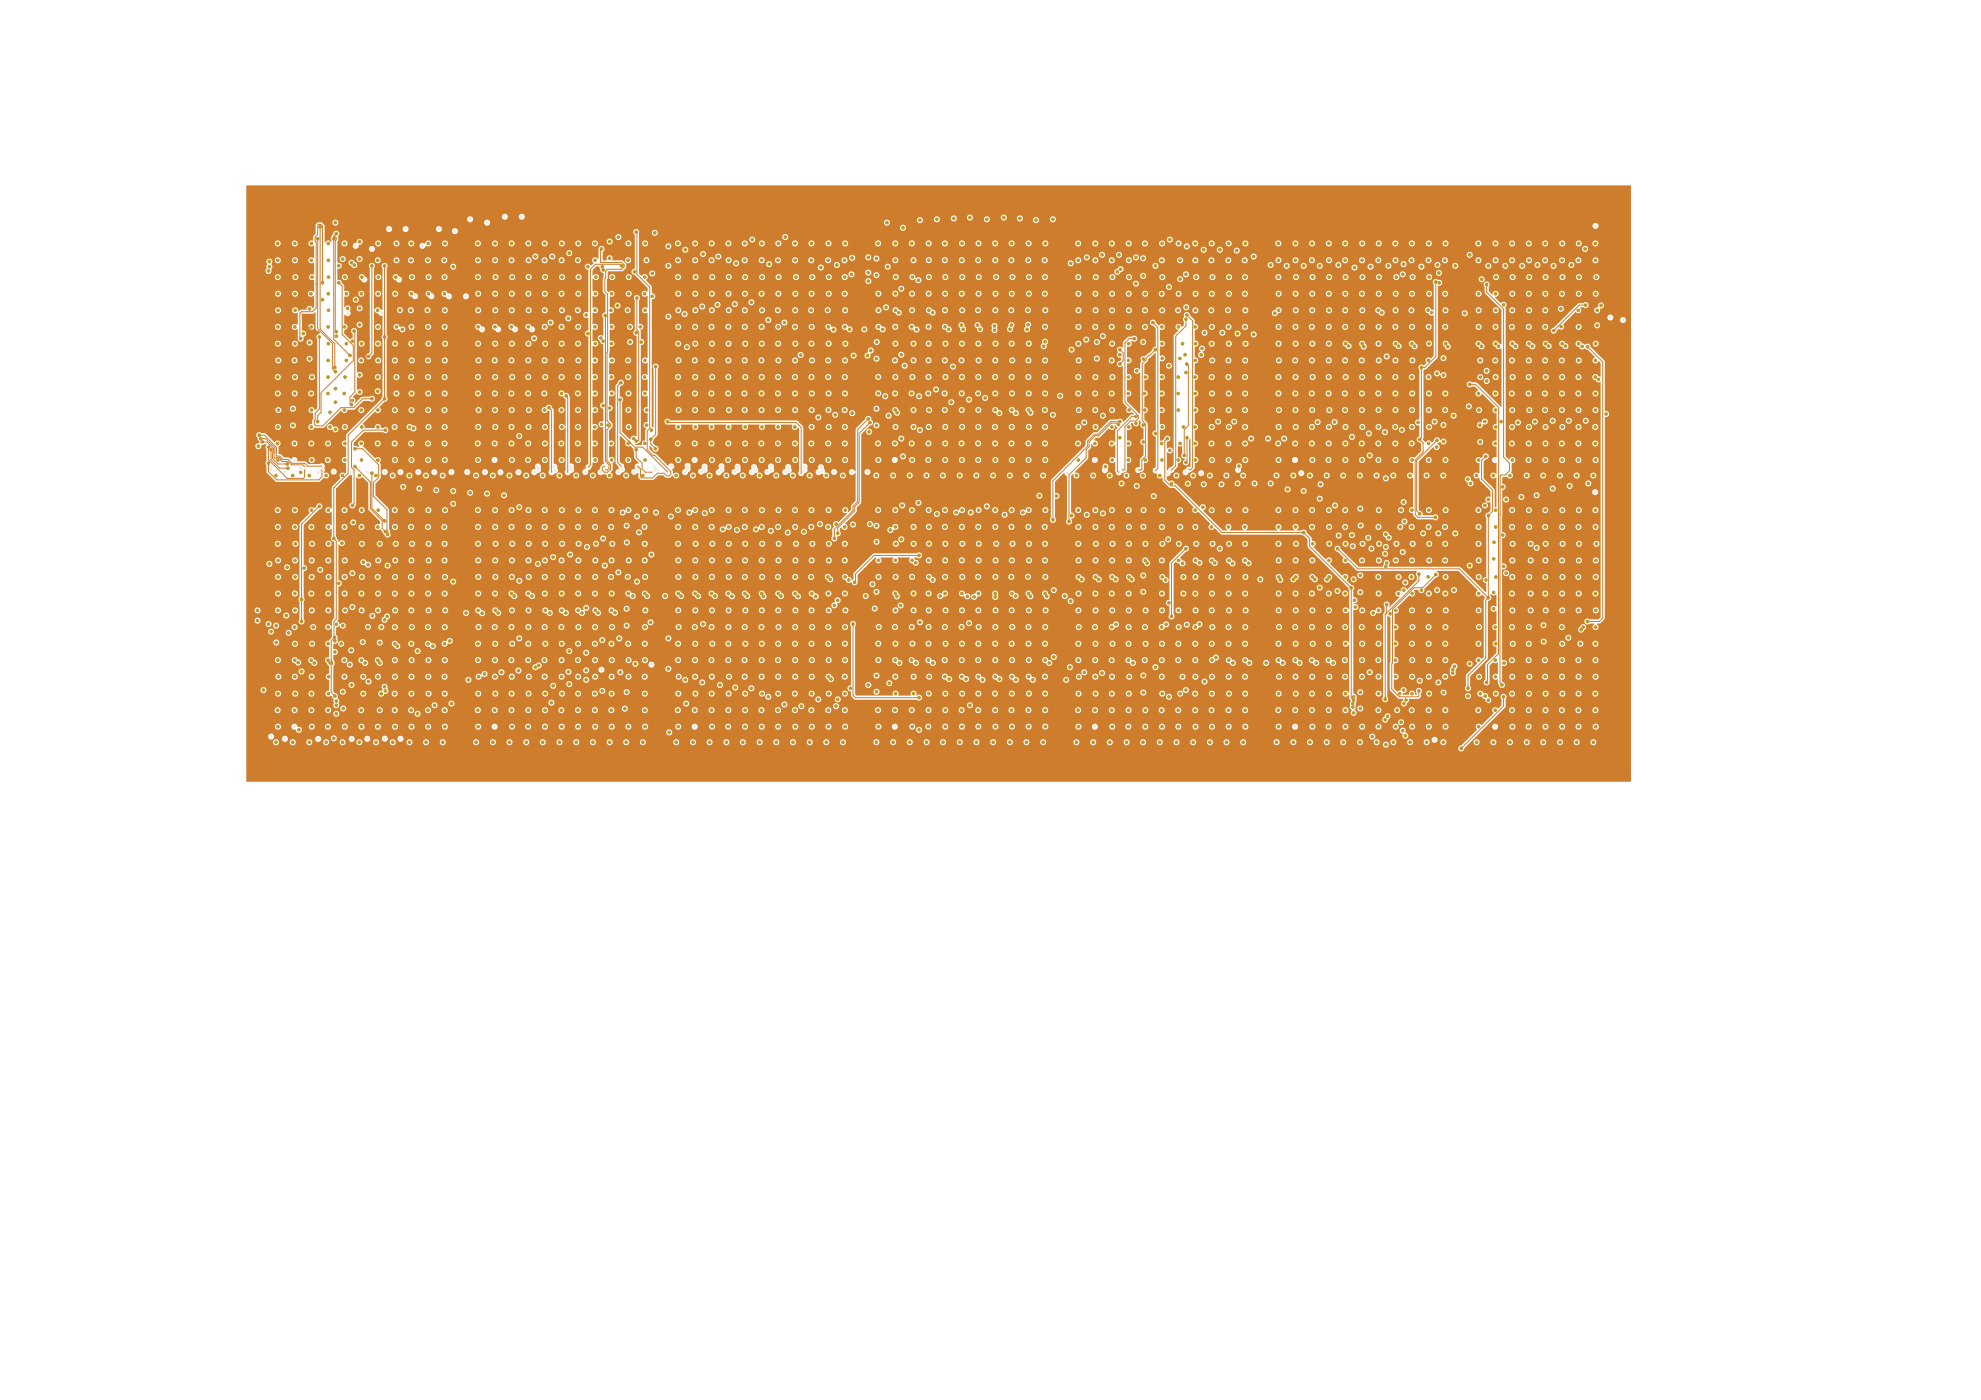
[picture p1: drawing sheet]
<svg xmlns="http://www.w3.org/2000/svg" width="594mm" height="420mm" viewBox="0 0 594 420" stroke-linecap="round" stroke-linejoin="round" font-family="sans-serif">
<g fill="#bb9726" stroke="#bb9726" stroke-width=".3">
<circle cx="110.5" cy="130.3" r=".4"/>
<circle cx="95.8" cy="130" r=".4"/>
<circle cx="110.2" cy="126.7" r=".4"/>
<circle cx="90.2" cy="101.6" r=".4"/>
<circle cx="100.8" cy="100.8" r=".4"/>
<circle cx="110.3" cy="109" r=".4"/>
<circle cx="110.2" cy="101.6" r=".4"/>
<circle cx="96.7" cy="84.8" r=".4"/>
<circle cx="395.7" cy="151.9" r=".4"/>
<circle cx="465.6" cy="101.3" r=".4"/>
<circle cx="465.6" cy="115.1" r=".4"/>
<circle cx="425.5" cy="207.3" r=".4"/>
<circle cx="415.8" cy="181.4" r=".4"/>
<circle cx="175.8" cy="182.4" r=".4"/>
<circle cx="175.8" cy="195.8" r=".4"/>
<circle cx="95.5" cy="184.4" r=".4"/>
<circle cx="120.4" cy="184.2" r=".4"/>
<circle cx="275.6" cy="218.9" r=".4"/>
<circle cx="361.2" cy="204.5" r=".4"/>
<circle cx="420.9" cy="207" r=".4"/>
<circle cx="430.3" cy="206.5" r=".4"/>
<circle cx="450.9" cy="209" r=".4"/>
<circle cx="438.2" cy="224.5" r=".4"/>
<circle cx="111.5" cy="119.6" r=".4"/>
<circle cx="95.8" cy="101.1" r=".4"/>
<circle cx="95.3" cy="99.7" r=".4"/>
<circle cx="196.3" cy="69.9" r=".4"/>
<circle cx="365.8" cy="164.6" r=".4"/>
<circle cx="395.7" cy="149.6" r=".4"/>
<circle cx="410.7" cy="136.7" r=".4"/>
<circle cx="401.1" cy="164.6" r=".4"/>
<circle cx="355.6" cy="164.6" r=".4"/>
<circle cx="351.3" cy="184.9" r=".4"/>
<circle cx="161.5" cy="199.6" r=".4"/>
<circle cx="200.7" cy="219.7" r=".4"/>
<circle cx="256.2" cy="174.7" r=".4"/>
<circle cx="275.6" cy="166.6" r=".4"/>
<circle cx="191" cy="174.5" r=".4"/>
<circle cx="135.9" cy="174.5" r=".4"/>
<circle cx="135.9" cy="151.1" r=".4"/>
<circle cx="210.8" cy="187.2" r=".4"/>
<circle cx="275.8" cy="186.7" r=".4"/>
<circle cx="290.6" cy="186.9" r=".4"/>
<circle cx="290.8" cy="211.6" r=".4"/>
<circle cx="355.6" cy="207" r=".4"/>
<circle cx="446.3" cy="179.3" r=".4"/>
<circle cx="446.3" cy="154.7" r=".4"/>
<circle cx="196.6" cy="134.6" r=".4"/>
<circle cx="270.8" cy="136.9" r=".4"/>
<circle cx="355.1" cy="136.7" r=".4"/>
<circle cx="445.5" cy="136.9" r=".4"/>
<circle cx="445.8" cy="111.3" r=".4"/>
<circle cx="445.8" cy="114.3" r=".4"/>
<circle cx="355.9" cy="109.2" r=".4"/>
<circle cx="450.9" cy="91.4" r=".4"/>
<circle cx="355.7" cy="92.2" r=".4"/>
<circle cx="195.6" cy="82" r=".4"/>
<circle cx="266.2" cy="80" r=".4"/>
<circle cx="265.7" cy="92.2" r=".4"/>
<circle cx="271.3" cy="109.7" r=".4"/>
<circle cx="196.6" cy="110" r=".4"/>
<circle cx="195.1" cy="131.8" r=".4"/>
<circle cx="155.7" cy="174.2" r=".4"/>
<circle cx="155.7" cy="191.5" r=".4"/>
<circle cx="200.4" cy="191.5" r=".4"/>
<circle cx="90.4" cy="201.4" r=".4"/>
<circle cx="90.4" cy="179.8" r=".4"/>
<circle cx="95.8" cy="151.9" r=".4"/>
<circle cx="105.7" cy="151.6" r=".4"/>
<circle cx="436.4" cy="160" r=".4"/>
<circle cx="431.3" cy="160" r=".4"/>
<circle cx="426.7" cy="160" r=".4"/>
<circle cx="421.1" cy="156.5" r=".4"/>
<circle cx="416.4" cy="161.3" r=".4"/>
<circle cx="411.2" cy="164.6" r=".4"/>
<circle cx="405.6" cy="163.9" r=".4"/>
<circle cx="401.4" cy="160.7" r=".4"/>
<circle cx="405.4" cy="160.5" r=".4"/>
<circle cx="446.3" cy="149.9" r=".4"/>
<circle cx="451.6" cy="149.9" r=".4"/>
<circle cx="456.2" cy="149.1" r=".4"/>
<circle cx="460.8" cy="148.6" r=".4"/>
<circle cx="465.6" cy="146.6" r=".4"/>
<circle cx="470.7" cy="145.8" r=".4"/>
<circle cx="476.3" cy="145" r=".4"/>
<circle cx="436" cy="177" r=".4"/>
<circle cx="430.9" cy="177" r=".4"/>
<circle cx="426.2" cy="177" r=".4"/>
<circle cx="420.9" cy="177" r=".4"/>
<circle cx="416.8" cy="184.2" r=".4"/>
<circle cx="411.7" cy="183.9" r=".4"/>
<circle cx="406.4" cy="182.1" r=".4"/>
<circle cx="401.1" cy="177.3" r=".4"/>
<circle cx="406.1" cy="180.1" r=".4"/>
<circle cx="420.6" cy="165.6" r=".4"/>
<circle cx="451.6" cy="172" r=".4"/>
<circle cx="415.5" cy="169.9" r=".4"/>
<circle cx="415.8" cy="168.9" r=".4"/>
<circle cx="415.3" cy="166.1" r=".4"/>
<circle cx="415.5" cy="164.1" r=".4"/>
<circle cx="415.5" cy="160.3" r=".4"/>
<circle cx="410.3" cy="161.3" r=".4"/>
<circle cx="416.1" cy="214.9" r=".4"/>
<circle cx="415.3" cy="215.9" r=".4"/>
<circle cx="415.6" cy="223.4" r=".4"/>
<circle cx="411.5" cy="221" r=".4"/>
<circle cx="421.4" cy="220.7" r=".4"/>
<circle cx="420.1" cy="216.7" r=".4"/>
<circle cx="420.6" cy="219.2" r=".4"/>
<circle cx="405.9" cy="213.9" r=".4"/>
<circle cx="405.6" cy="212.1" r=".4"/>
<circle cx="405.6" cy="211.1" r=".4"/>
<circle cx="425.7" cy="204.2" r=".4"/>
<circle cx="435.6" cy="201.9" r=".4"/>
<circle cx="435.6" cy="200.9" r=".4"/>
<circle cx="436.1" cy="199.9" r=".4"/>
<circle cx="440.7" cy="199.1" r=".4"/>
<circle cx="410.7" cy="201.7" r=".4"/>
<circle cx="405.2" cy="176.4" r=".4"/>
<circle cx="430.5" cy="172.4" r=".4"/>
<circle cx="430.4" cy="155.2" r=".4"/>
<circle cx="425.5" cy="172.2" r=".4"/>
<circle cx="425.7" cy="154.2" r=".4"/>
<circle cx="390.9" cy="159.8" r=".4"/>
<circle cx="420.9" cy="150.6" r=".4"/>
<circle cx="396" cy="145.3" r=".4"/>
<circle cx="390.9" cy="147.3" r=".4"/>
<circle cx="386.1" cy="146.8" r=".4"/>
<circle cx="381" cy="145" r=".4"/>
<circle cx="376.2" cy="145" r=".4"/>
<circle cx="371.1" cy="145" r=".4"/>
<circle cx="366.3" cy="145.3" r=".4"/>
<circle cx="360.9" cy="145.3" r=".4"/>
<circle cx="356.2" cy="145.1" r=".4"/>
<circle cx="351.3" cy="145" r=".4"/>
<circle cx="345.9" cy="148.8" r=".4"/>
<circle cx="340.9" cy="145.8" r=".4"/>
<circle cx="336.3" cy="145" r=".4"/>
<circle cx="330.7" cy="154" r=".4"/>
<circle cx="325.9" cy="154.4" r=".4"/>
<circle cx="321.3" cy="154.7" r=".4"/>
<circle cx="350.3" cy="161.8" r=".4"/>
<circle cx="315.7" cy="156" r=".4"/>
<circle cx="320.5" cy="156.5" r=".4"/>
<circle cx="360.7" cy="152.1" r=".4"/>
<circle cx="421.4" cy="174.8" r=".4"/>
<circle cx="395.7" cy="176.3" r=".4"/>
<circle cx="397.9" cy="173.9" r=".4"/>
<circle cx="394.2" cy="173.8" r=".4"/>
<circle cx="387.8" cy="173.8" r=".4"/>
<circle cx="383.9" cy="174" r=".4"/>
<circle cx="377.9" cy="173.8" r=".4"/>
<circle cx="374.4" cy="169" r=".4"/>
<circle cx="369.6" cy="169" r=".4"/>
<circle cx="364.2" cy="168.9" r=".4"/>
<circle cx="359.7" cy="168.9" r=".4"/>
<circle cx="354.6" cy="169" r=".4"/>
<circle cx="349.5" cy="174" r=".4"/>
<circle cx="344" cy="168.9" r=".4"/>
<circle cx="339.3" cy="173.8" r=".4"/>
<circle cx="334.5" cy="173.8" r=".4"/>
<circle cx="329.5" cy="173.8" r=".4"/>
<circle cx="324.4" cy="173.8" r=".4"/>
<circle cx="316" cy="197.1" r=".4"/>
<circle cx="316" cy="177" r=".4"/>
<circle cx="320.8" cy="200.2" r=".4"/>
<circle cx="321.1" cy="180.3" r=".4"/>
<circle cx="350.5" cy="180.8" r=".4"/>
<circle cx="399.7" cy="198.9" r=".4"/>
<circle cx="394.7" cy="198.9" r=".4"/>
<circle cx="389.7" cy="198.9" r=".4"/>
<circle cx="384.6" cy="198.9" r=".4"/>
<circle cx="379.7" cy="198.9" r=".4"/>
<circle cx="374.6" cy="198.9" r=".4"/>
<circle cx="369.7" cy="198.9" r=".4"/>
<circle cx="364.6" cy="197.3" r=".4"/>
<circle cx="359.7" cy="187.3" r=".4"/>
<circle cx="355.9" cy="187.4" r=".4"/>
<circle cx="349.7" cy="187.3" r=".4"/>
<circle cx="334.6" cy="187.3" r=".4"/>
<circle cx="346.5" cy="200.2" r=".4"/>
<circle cx="339.7" cy="198.9" r=".4"/>
<circle cx="330.5" cy="201.9" r=".4"/>
<circle cx="325.1" cy="201.7" r=".4"/>
<circle cx="350.5" cy="209" r=".4"/>
<circle cx="316.8" cy="148.8" r=".4"/>
<circle cx="311.7" cy="148.7" r=".4"/>
<circle cx="306.7" cy="153.7" r=".4"/>
<circle cx="301.2" cy="154.4" r=".4"/>
<circle cx="295.9" cy="151.9" r=".4"/>
<circle cx="291.1" cy="153.7" r=".4"/>
<circle cx="286.7" cy="153.7" r=".4"/>
<circle cx="280.9" cy="154.2" r=".4"/>
<circle cx="275.4" cy="150.8" r=".4"/>
<circle cx="270.5" cy="151.6" r=".4"/>
<circle cx="267" cy="159" r=".4"/>
<circle cx="260.9" cy="157.2" r=".4"/>
<circle cx="255.8" cy="157.4" r=".4"/>
<circle cx="250.7" cy="157.2" r=".4"/>
<circle cx="245.9" cy="157.2" r=".4"/>
<circle cx="241" cy="159.5" r=".4"/>
<circle cx="319.3" cy="178.8" r=".4"/>
<circle cx="313.9" cy="178.9" r=".4"/>
<circle cx="309" cy="178.9" r=".4"/>
<circle cx="304.5" cy="178.8" r=".4"/>
<circle cx="298.4" cy="179.1" r=".4"/>
<circle cx="292.1" cy="179.1" r=".4"/>
<circle cx="290.1" cy="178.9" r=".4"/>
<circle cx="281.9" cy="178.8" r=".4"/>
<circle cx="279.7" cy="174" r=".4"/>
<circle cx="274.6" cy="168.8" r=".4"/>
<circle cx="268.9" cy="178.9" r=".4"/>
<circle cx="261.6" cy="175.3" r=".4"/>
<circle cx="259.6" cy="178.8" r=".4"/>
<circle cx="254.5" cy="174" r=".4"/>
<circle cx="248.9" cy="173.8" r=".4"/>
<circle cx="165.4" cy="210.8" r=".4"/>
<circle cx="244.6" cy="178.9" r=".4"/>
<circle cx="314.6" cy="198.9" r=".4"/>
<circle cx="319.7" cy="204" r=".4"/>
<circle cx="309.7" cy="204" r=".4"/>
<circle cx="304.6" cy="204" r=".4"/>
<circle cx="299.7" cy="203.7" r=".4"/>
<circle cx="294.6" cy="204" r=".4"/>
<circle cx="289.7" cy="203.7" r=".4"/>
<circle cx="284.6" cy="203.7" r=".4"/>
<circle cx="279.7" cy="198.9" r=".4"/>
<circle cx="274.7" cy="198.9" r=".4"/>
<circle cx="269.7" cy="198.9" r=".4"/>
<circle cx="266.7" cy="205" r=".4"/>
<circle cx="260.4" cy="205.5" r=".4"/>
<circle cx="255" cy="206.5" r=".4"/>
<circle cx="249.2" cy="203.7" r=".4"/>
<circle cx="245.4" cy="209.8" r=".4"/>
<circle cx="270.3" cy="161.8" r=".4"/>
<circle cx="270.1" cy="181.6" r=".4"/>
<circle cx="251.2" cy="160" r=".4"/>
<circle cx="250.2" cy="161.5" r=".4"/>
<circle cx="255.8" cy="187.2" r=".4"/>
<circle cx="251.2" cy="180.1" r=".4"/>
<circle cx="251.2" cy="209.8" r=".4"/>
<circle cx="250.2" cy="181.6" r=".4"/>
<circle cx="250.7" cy="211.8" r=".4"/>
<circle cx="275.6" cy="209.3" r=".4"/>
<circle cx="205.7" cy="211.1" r=".4"/>
<circle cx="236.2" cy="159.8" r=".4"/>
<circle cx="231.1" cy="159.3" r=".4"/>
<circle cx="226.7" cy="158.8" r=".4"/>
<circle cx="221" cy="159" r=".4"/>
<circle cx="216.7" cy="158.8" r=".4"/>
<circle cx="211.3" cy="153.9" r=".4"/>
<circle cx="206.7" cy="153.8" r=".4"/>
<circle cx="201.2" cy="154.9" r=".4"/>
<circle cx="196.7" cy="153.8" r=".4"/>
<circle cx="191" cy="154.9" r=".4"/>
<circle cx="186.7" cy="153.8" r=".4"/>
<circle cx="180.8" cy="161.5" r=".4"/>
<circle cx="176" cy="164.1" r=".4"/>
<circle cx="170.9" cy="166.4" r=".4"/>
<circle cx="165.9" cy="167.1" r=".4"/>
<circle cx="161.3" cy="169.2" r=".4"/>
<circle cx="181.4" cy="169.7" r=".4"/>
<circle cx="185.7" cy="191.5" r=".4"/>
<circle cx="185.4" cy="171.7" r=".4"/>
<circle cx="195.3" cy="166.4" r=".4"/>
<circle cx="195.1" cy="186.7" r=".4"/>
<circle cx="239.3" cy="178.9" r=".4"/>
<circle cx="234.2" cy="178.8" r=".4"/>
<circle cx="228.9" cy="178.9" r=".4"/>
<circle cx="224.1" cy="178.8" r=".4"/>
<circle cx="219.5" cy="178.9" r=".4"/>
<circle cx="214.4" cy="178.8" r=".4"/>
<circle cx="209.3" cy="178.8" r=".4"/>
<circle cx="204.2" cy="178.8" r=".4"/>
<circle cx="199.4" cy="178.8" r=".4"/>
<circle cx="194.1" cy="178.8" r=".4"/>
<circle cx="189.7" cy="178.8" r=".4"/>
<circle cx="184.4" cy="183.8" r=".4"/>
<circle cx="179.3" cy="183.9" r=".4"/>
<circle cx="174.5" cy="183.9" r=".4"/>
<circle cx="169.7" cy="183.9" r=".4"/>
<circle cx="164.8" cy="183.9" r=".4"/>
<circle cx="196.3" cy="194.8" r=".4"/>
<circle cx="191" cy="194.6" r=".4"/>
<circle cx="180.6" cy="192" r=".4"/>
<circle cx="170.7" cy="195.3" r=".4"/>
<circle cx="240.3" cy="211.8" r=".4"/>
<circle cx="235.2" cy="211.3" r=".4"/>
<circle cx="230.4" cy="209" r=".4"/>
<circle cx="225.3" cy="206.5" r=".4"/>
<circle cx="220.5" cy="206.2" r=".4"/>
<circle cx="215.9" cy="205.5" r=".4"/>
<circle cx="210.6" cy="204.7" r=".4"/>
<circle cx="205.5" cy="204" r=".4"/>
<circle cx="200.4" cy="200.7" r=".4"/>
<circle cx="190.5" cy="199.1" r=".4"/>
<circle cx="186" cy="201.7" r=".4"/>
<circle cx="175.8" cy="201.1" r=".4"/>
<circle cx="170.5" cy="201.6" r=".4"/>
<circle cx="165.9" cy="205.7" r=".4"/>
<circle cx="440.2" cy="206.5" r=".4"/>
<circle cx="465.9" cy="99.2" r=".4"/>
<circle cx="90.4" cy="186.4" r=".4"/>
<circle cx="115.6" cy="129" r=".4"/>
<circle cx="100.6" cy="120.7" r=".4"/>
<circle cx="100.6" cy="116.6" r=".4"/>
<circle cx="80.5" cy="187.2" r=".4"/>
<circle cx="100.6" cy="128.8" r=".4"/>
<circle cx="475.5" cy="91.5" r=".4"/>
<circle cx="431.3" cy="204.7" r=".4"/>
<circle cx="445.5" cy="211.1" r=".4"/>
<circle cx="303.3" cy="73" r=".4"/>
<circle cx="373.4" cy="73" r=".4"/>
<circle cx="278.5" cy="73" r=".4"/>
<circle cx="468.5" cy="73" r=".4"/>
<circle cx="403.3" cy="73" r=".4"/>
<circle cx="453.4" cy="73" r=".4"/>
<circle cx="388.4" cy="73" r=".4"/>
<circle cx="263.3" cy="73" r=".4"/>
<circle cx="218.4" cy="73" r=".4"/>
<circle cx="408.5" cy="73" r=".4"/>
<circle cx="448.4" cy="73" r=".4"/>
<circle cx="298.4" cy="73" r=".4"/>
<circle cx="283.3" cy="73" r=".4"/>
<circle cx="323.3" cy="73" r=".4"/>
<circle cx="478.4" cy="73" r=".4"/>
<circle cx="148.4" cy="73" r=".4"/>
<circle cx="393.4" cy="73" r=".4"/>
<circle cx="113.4" cy="73" r=".4"/>
<circle cx="353.4" cy="73" r=".4"/>
<circle cx="358.4" cy="73" r=".4"/>
<circle cx="418.4" cy="73" r=".4"/>
<circle cx="173.4" cy="73" r=".4"/>
<circle cx="308.4" cy="73" r=".4"/>
<circle cx="443.3" cy="73" r=".4"/>
<circle cx="383.3" cy="73" r=".4"/>
<circle cx="213.4" cy="73" r=".4"/>
<circle cx="328.4" cy="73" r=".4"/>
<circle cx="423.3" cy="73" r=".4"/>
<circle cx="333.4" cy="73" r=".4"/>
<circle cx="88.4" cy="73" r=".4"/>
<circle cx="228.5" cy="73" r=".4"/>
<circle cx="133.4" cy="73" r=".4"/>
<circle cx="98.4" cy="73" r=".4"/>
<circle cx="163.3" cy="73" r=".4"/>
<circle cx="348.5" cy="73" r=".4"/>
<circle cx="463.3" cy="73" r=".4"/>
<circle cx="473.4" cy="73" r=".4"/>
<circle cx="248.4" cy="73" r=".4"/>
<circle cx="107.8" cy="72.5" r=".4"/>
<circle cx="268.4" cy="73" r=".4"/>
<circle cx="188.4" cy="73" r=".4"/>
<circle cx="253.4" cy="73" r=".4"/>
<circle cx="288.5" cy="73" r=".4"/>
<circle cx="93.4" cy="73" r=".4"/>
<circle cx="193.4" cy="73" r=".4"/>
<circle cx="273.4" cy="73" r=".4"/>
<circle cx="223.3" cy="73" r=".4"/>
<circle cx="293.4" cy="73" r=".4"/>
<circle cx="458.4" cy="73" r=".4"/>
<circle cx="368.4" cy="73" r=".4"/>
<circle cx="118.9" cy="73" r=".4"/>
<circle cx="233.4" cy="73" r=".4"/>
<circle cx="313.4" cy="73" r=".4"/>
<circle cx="158.4" cy="73" r=".4"/>
<circle cx="83.3" cy="73" r=".4"/>
<circle cx="123.3" cy="73" r=".4"/>
<circle cx="153.4" cy="73" r=".4"/>
<circle cx="243.3" cy="73" r=".4"/>
<circle cx="182.8" cy="72.5" r=".4"/>
<circle cx="143.3" cy="73" r=".4"/>
<circle cx="128.4" cy="73" r=".4"/>
<circle cx="428.4" cy="73" r=".4"/>
<circle cx="203.3" cy="73" r=".4"/>
<circle cx="363.3" cy="73" r=".4"/>
<circle cx="433.5" cy="73" r=".4"/>
<circle cx="178.4" cy="73" r=".4"/>
<circle cx="208.4" cy="73" r=".4"/>
<circle cx="168.5" cy="73" r=".4"/>
<circle cx="338.4" cy="73" r=".4"/>
<circle cx="343.3" cy="73" r=".4"/>
<circle cx="103.3" cy="73" r=".4"/>
<circle cx="238.4" cy="73" r=".4"/>
<circle cx="413.4" cy="73" r=".4"/>
<circle cx="398.5" cy="73" r=".4"/>
<circle cx="353.9" cy="83.7" r=".4"/>
<circle cx="83.3" cy="83.1" r=".4"/>
<circle cx="268.6" cy="83.1" r=".4"/>
<circle cx="293.5" cy="83.1" r=".4"/>
<circle cx="288.5" cy="83.1" r=".4"/>
<circle cx="468.5" cy="83.1" r=".4"/>
<circle cx="388.6" cy="83.1" r=".4"/>
<circle cx="418.7" cy="83.1" r=".4"/>
<circle cx="358.7" cy="83.1" r=".4"/>
<circle cx="413.5" cy="83.1" r=".4"/>
<circle cx="93.6" cy="83.1" r=".4"/>
<circle cx="408.5" cy="83.1" r=".4"/>
<circle cx="158.5" cy="83.1" r=".4"/>
<circle cx="123.6" cy="83.1" r=".4"/>
<circle cx="193.3" cy="83.1" r=".4"/>
<circle cx="143.3" cy="83.1" r=".4"/>
<circle cx="133.3" cy="83.1" r=".4"/>
<circle cx="403.4" cy="83.1" r=".4"/>
<circle cx="98.5" cy="83.1" r=".4"/>
<circle cx="203.3" cy="83.1" r=".4"/>
<circle cx="188.5" cy="83.1" r=".4"/>
<circle cx="393.6" cy="83.1" r=".4"/>
<circle cx="298.7" cy="83.1" r=".4"/>
<circle cx="103.4" cy="83.1" r=".4"/>
<circle cx="463.4" cy="83.1" r=".4"/>
<circle cx="444.3" cy="83.8" r=".4"/>
<circle cx="233.5" cy="83.1" r=".4"/>
<circle cx="213.6" cy="83.1" r=".4"/>
<circle cx="373.3" cy="83.1" r=".4"/>
<circle cx="308.5" cy="83.1" r=".4"/>
<circle cx="108.5" cy="83.1" r=".4"/>
<circle cx="148.6" cy="83.1" r=".4"/>
<circle cx="238.7" cy="83.1" r=".4"/>
<circle cx="431.5" cy="81.9" r=".4"/>
<circle cx="208.6" cy="83.1" r=".4"/>
<circle cx="128.5" cy="83.1" r=".4"/>
<circle cx="253.3" cy="83.1" r=".4"/>
<circle cx="363.6" cy="83.1" r=".4"/>
<circle cx="328.6" cy="83.1" r=".4"/>
<circle cx="423.6" cy="83.1" r=".4"/>
<circle cx="283.4" cy="83.1" r=".4"/>
<circle cx="458.5" cy="83.1" r=".4"/>
<circle cx="218.5" cy="83.1" r=".4"/>
<circle cx="153.6" cy="83.1" r=".4"/>
<circle cx="398.5" cy="83.1" r=".4"/>
<circle cx="348.5" cy="83.1" r=".4"/>
<circle cx="338.5" cy="83.1" r=".4"/>
<circle cx="118.7" cy="83.1" r=".4"/>
<circle cx="342.8" cy="82.8" r=".4"/>
<circle cx="88.6" cy="83.1" r=".4"/>
<circle cx="262.8" cy="82.6" r=".4"/>
<circle cx="453.6" cy="83.1" r=".4"/>
<circle cx="223.4" cy="83.1" r=".4"/>
<circle cx="273.6" cy="83.1" r=".4"/>
<circle cx="313.3" cy="83.1" r=".4"/>
<circle cx="173.5" cy="83.1" r=".4"/>
<circle cx="473.5" cy="83.1" r=".4"/>
<circle cx="428.5" cy="83.1" r=".4"/>
<circle cx="248.5" cy="83.1" r=".4"/>
<circle cx="278.5" cy="83.1" r=".4"/>
<circle cx="163.4" cy="83.1" r=".4"/>
<circle cx="168.5" cy="83.1" r=".4"/>
<circle cx="448.6" cy="83.1" r=".4"/>
<circle cx="478.7" cy="83.1" r=".4"/>
<circle cx="323.3" cy="83.1" r=".4"/>
<circle cx="243.6" cy="83.1" r=".4"/>
<circle cx="178.7" cy="83.1" r=".4"/>
<circle cx="113.5" cy="83.1" r=".4"/>
<circle cx="228.5" cy="83.1" r=".4"/>
<circle cx="368.5" cy="83.1" r=".4"/>
<circle cx="333.6" cy="83.1" r=".4"/>
<circle cx="383.3" cy="83.1" r=".4"/>
<circle cx="303.6" cy="83.1" r=".4"/>
<circle cx="183.6" cy="83.1" r=".4"/>
<circle cx="88.4" cy="78.1" r=".4"/>
<circle cx="458.5" cy="78.1" r=".4"/>
<circle cx="348.4" cy="78.1" r=".4"/>
<circle cx="338.5" cy="78.1" r=".4"/>
<circle cx="328.5" cy="78.1" r=".4"/>
<circle cx="218.5" cy="78.1" r=".4"/>
<circle cx="233.3" cy="78.1" r=".4"/>
<circle cx="368.3" cy="78.1" r=".4"/>
<circle cx="158.5" cy="78.1" r=".4"/>
<circle cx="463.3" cy="78.1" r=".4"/>
<circle cx="238.4" cy="78.1" r=".4"/>
<circle cx="478.4" cy="78.1" r=".4"/>
<circle cx="143.3" cy="78.1" r=".4"/>
<circle cx="423.3" cy="78.1" r=".4"/>
<circle cx="373.2" cy="78.1" r=".4"/>
<circle cx="118.9" cy="78.1" r=".4"/>
<circle cx="268.5" cy="78.1" r=".4"/>
<circle cx="223.3" cy="78.1" r=".4"/>
<circle cx="433.2" cy="78.1" r=".4"/>
<circle cx="342.8" cy="77.5" r=".4"/>
<circle cx="448.5" cy="78.1" r=".4"/>
<circle cx="178.4" cy="78.1" r=".4"/>
<circle cx="182.8" cy="77.5" r=".4"/>
<circle cx="193.9" cy="78.1" r=".4"/>
<circle cx="133.2" cy="78.1" r=".4"/>
<circle cx="408.4" cy="78.1" r=".4"/>
<circle cx="468.4" cy="78.1" r=".4"/>
<circle cx="288.4" cy="78.1" r=".4"/>
<circle cx="163.3" cy="78.1" r=".4"/>
<circle cx="388.5" cy="78.1" r=".4"/>
<circle cx="98.5" cy="78.1" r=".4"/>
<circle cx="113.3" cy="78.1" r=".4"/>
<circle cx="262.8" cy="77.6" r=".4"/>
<circle cx="253.2" cy="78.1" r=".4"/>
<circle cx="333.4" cy="78.1" r=".4"/>
<circle cx="203.3" cy="78.1" r=".4"/>
<circle cx="273.9" cy="78.1" r=".4"/>
<circle cx="303.3" cy="78.1" r=".4"/>
<circle cx="323.3" cy="78.1" r=".4"/>
<circle cx="353.9" cy="78.1" r=".4"/>
<circle cx="398.5" cy="78.1" r=".4"/>
<circle cx="123.2" cy="78.1" r=".4"/>
<circle cx="308.3" cy="78.1" r=".4"/>
<circle cx="293.3" cy="78.1" r=".4"/>
<circle cx="363.2" cy="78.1" r=".4"/>
<circle cx="313.2" cy="78.1" r=".4"/>
<circle cx="248.3" cy="78.1" r=".4"/>
<circle cx="428.3" cy="78.1" r=".4"/>
<circle cx="148.5" cy="78.1" r=".4"/>
<circle cx="358.4" cy="78.1" r=".4"/>
<circle cx="153.4" cy="78.1" r=".4"/>
<circle cx="83.3" cy="78.1" r=".4"/>
<circle cx="283.3" cy="78.1" r=".4"/>
<circle cx="393.4" cy="78.1" r=".4"/>
<circle cx="188.3" cy="78.1" r=".4"/>
<circle cx="173.3" cy="78.1" r=".4"/>
<circle cx="278.5" cy="78.1" r=".4"/>
<circle cx="93.4" cy="78.1" r=".4"/>
<circle cx="418.4" cy="78.1" r=".4"/>
<circle cx="213.4" cy="78.1" r=".4"/>
<circle cx="102.8" cy="77.7" r=".4"/>
<circle cx="208.4" cy="78.1" r=".4"/>
<circle cx="228.4" cy="78.1" r=".4"/>
<circle cx="403.3" cy="78.1" r=".4"/>
<circle cx="243.2" cy="78.1" r=".4"/>
<circle cx="107.8" cy="77.7" r=".4"/>
<circle cx="168.4" cy="78.1" r=".4"/>
<circle cx="128.3" cy="78.1" r=".4"/>
<circle cx="453.4" cy="78.1" r=".4"/>
<circle cx="413.3" cy="78.1" r=".4"/>
<circle cx="383.3" cy="78.1" r=".4"/>
<circle cx="473.3" cy="78.1" r=".4"/>
<circle cx="298.4" cy="78.1" r=".4"/>
<circle cx="443.3" cy="78.1" r=".4"/>
<circle cx="423.4" cy="88.1" r=".4"/>
<circle cx="293.4" cy="88.1" r=".4"/>
<circle cx="298.5" cy="88.1" r=".4"/>
<circle cx="108.4" cy="88.1" r=".4"/>
<circle cx="473.4" cy="88.1" r=".4"/>
<circle cx="443.4" cy="88.1" r=".4"/>
<circle cx="183.4" cy="88.1" r=".4"/>
<circle cx="188.5" cy="88.1" r=".4"/>
<circle cx="98.4" cy="88.1" r=".4"/>
<circle cx="433.3" cy="88.1" r=".4"/>
<circle cx="253.3" cy="88.1" r=".4"/>
<circle cx="338.4" cy="88.1" r=".4"/>
<circle cx="118.5" cy="88.1" r=".4"/>
<circle cx="458.4" cy="88.1" r=".4"/>
<circle cx="398.5" cy="88.1" r=".4"/>
<circle cx="178.5" cy="88.1" r=".4"/>
<circle cx="393.5" cy="88.1" r=".4"/>
<circle cx="453.5" cy="88.1" r=".4"/>
<circle cx="363.4" cy="88.1" r=".4"/>
<circle cx="168.4" cy="88.1" r=".4"/>
<circle cx="408.4" cy="88.1" r=".4"/>
<circle cx="88.5" cy="88.1" r=".4"/>
<circle cx="368.5" cy="88.1" r=".4"/>
<circle cx="333.5" cy="88.1" r=".4"/>
<circle cx="123.4" cy="88.1" r=".4"/>
<circle cx="83.4" cy="88.1" r=".4"/>
<circle cx="173.4" cy="88.1" r=".4"/>
<circle cx="228.4" cy="88.1" r=".4"/>
<circle cx="478.5" cy="88.1" r=".4"/>
<circle cx="128.5" cy="88.1" r=".4"/>
<circle cx="208.5" cy="88.1" r=".4"/>
<circle cx="373.3" cy="88.1" r=".4"/>
<circle cx="353.4" cy="88.1" r=".4"/>
<circle cx="93.2" cy="88.1" r=".4"/>
<circle cx="278.5" cy="88.1" r=".4"/>
<circle cx="328.5" cy="88.1" r=".4"/>
<circle cx="323.4" cy="88.1" r=".4"/>
<circle cx="358.5" cy="88.1" r=".4"/>
<circle cx="268.5" cy="88.1" r=".4"/>
<circle cx="308.5" cy="88.1" r=".4"/>
<circle cx="263.4" cy="88.1" r=".4"/>
<circle cx="468.4" cy="88.1" r=".4"/>
<circle cx="283.4" cy="88.1" r=".4"/>
<circle cx="388.5" cy="88.1" r=".4"/>
<circle cx="203.4" cy="88.1" r=".4"/>
<circle cx="313.3" cy="88.1" r=".4"/>
<circle cx="223.4" cy="88.1" r=".4"/>
<circle cx="153.5" cy="88.1" r=".4"/>
<circle cx="303.4" cy="88.1" r=".4"/>
<circle cx="158.5" cy="88.1" r=".4"/>
<circle cx="218.4" cy="88.1" r=".4"/>
<circle cx="413.4" cy="88.1" r=".4"/>
<circle cx="428.5" cy="88.1" r=".4"/>
<circle cx="143.4" cy="88.1" r=".4"/>
<circle cx="163.4" cy="88.1" r=".4"/>
<circle cx="463.4" cy="88.1" r=".4"/>
<circle cx="213.5" cy="88.1" r=".4"/>
<circle cx="273.5" cy="88.1" r=".4"/>
<circle cx="233.4" cy="88.1" r=".4"/>
<circle cx="403.4" cy="88.1" r=".4"/>
<circle cx="133.3" cy="88.1" r=".4"/>
<circle cx="113.4" cy="88.1" r=".4"/>
<circle cx="348.4" cy="88.1" r=".4"/>
<circle cx="383.4" cy="88.1" r=".4"/>
<circle cx="103.8" cy="88.1" r=".4"/>
<circle cx="288.4" cy="88.1" r=".4"/>
<circle cx="248.5" cy="88.1" r=".4"/>
<circle cx="448.5" cy="88.1" r=".4"/>
<circle cx="148.5" cy="88.1" r=".4"/>
<circle cx="238.5" cy="88.1" r=".4"/>
<circle cx="343.4" cy="88.1" r=".4"/>
<circle cx="243.4" cy="88.1" r=".4"/>
<circle cx="418.5" cy="88.1" r=".4"/>
<circle cx="193.3" cy="88.1" r=".4"/>
<circle cx="223.3" cy="93.1" r=".4"/>
<circle cx="208.5" cy="93.1" r=".4"/>
<circle cx="268.5" cy="93.1" r=".4"/>
<circle cx="148.5" cy="93.1" r=".4"/>
<circle cx="468" cy="92.6" r=".4"/>
<circle cx="203.4" cy="93.1" r=".4"/>
<circle cx="383.4" cy="93.1" r=".4"/>
<circle cx="88.5" cy="93.1" r=".4"/>
<circle cx="107.8" cy="92.5" r=".4"/>
<circle cx="233.2" cy="93.1" r=".4"/>
<circle cx="168.5" cy="93.1" r=".4"/>
<circle cx="463.3" cy="93.1" r=".4"/>
<circle cx="398.5" cy="93.1" r=".4"/>
<circle cx="443.4" cy="93.1" r=".4"/>
<circle cx="453.5" cy="93.1" r=".4"/>
<circle cx="433.4" cy="93.1" r=".4"/>
<circle cx="473.2" cy="93.1" r=".4"/>
<circle cx="458.5" cy="93.1" r=".4"/>
<circle cx="343.3" cy="93.1" r=".4"/>
<circle cx="363.2" cy="93.1" r=".4"/>
<circle cx="353.2" cy="93.1" r=".4"/>
<circle cx="104.2" cy="92.5" r=".4"/>
<circle cx="298.5" cy="93.1" r=".4"/>
<circle cx="413.3" cy="93.1" r=".4"/>
<circle cx="293.3" cy="93.1" r=".4"/>
<circle cx="98.5" cy="93.1" r=".4"/>
<circle cx="133.4" cy="93.1" r=".4"/>
<circle cx="273.5" cy="93.1" r=".4"/>
<circle cx="173.3" cy="93.1" r=".4"/>
<circle cx="368.2" cy="93.1" r=".4"/>
<circle cx="143.4" cy="93.1" r=".4"/>
<circle cx="303.2" cy="93.1" r=".4"/>
<circle cx="388.5" cy="93.1" r=".4"/>
<circle cx="92.8" cy="92.7" r=".4"/>
<circle cx="178.4" cy="93.1" r=".4"/>
<circle cx="278.5" cy="93.1" r=".4"/>
<circle cx="288.5" cy="93.1" r=".4"/>
<circle cx="358.4" cy="93.1" r=".4"/>
<circle cx="338.5" cy="93.1" r=".4"/>
<circle cx="228.5" cy="93.1" r=".4"/>
<circle cx="408.5" cy="93.1" r=".4"/>
<circle cx="113.2" cy="93.1" r=".4"/>
<circle cx="478.9" cy="93.1" r=".4"/>
<circle cx="218.5" cy="93.1" r=".4"/>
<circle cx="248.2" cy="93" r=".4"/>
<circle cx="283.4" cy="93.1" r=".4"/>
<circle cx="158.5" cy="93.1" r=".4"/>
<circle cx="308.2" cy="93" r=".4"/>
<circle cx="128.2" cy="93.1" r=".4"/>
<circle cx="238.4" cy="93.1" r=".4"/>
<circle cx="123.2" cy="93.1" r=".4"/>
<circle cx="183.2" cy="93.1" r=".4"/>
<circle cx="253.4" cy="93.1" r=".4"/>
<circle cx="403.4" cy="93.1" r=".4"/>
<circle cx="193.4" cy="93.1" r=".4"/>
<circle cx="428.2" cy="93" r=".4"/>
<circle cx="333.4" cy="93.1" r=".4"/>
<circle cx="188.2" cy="93" r=".4"/>
<circle cx="163.3" cy="93.1" r=".4"/>
<circle cx="313.4" cy="93.1" r=".4"/>
<circle cx="448.5" cy="93.1" r=".4"/>
<circle cx="393.5" cy="93.1" r=".4"/>
<circle cx="423.2" cy="93.1" r=".4"/>
<circle cx="373.4" cy="93.1" r=".4"/>
<circle cx="153.5" cy="93.1" r=".4"/>
<circle cx="348.5" cy="93.1" r=".4"/>
<circle cx="328.5" cy="93.1" r=".4"/>
<circle cx="418.5" cy="93.1" r=".4"/>
<circle cx="213.5" cy="93.1" r=".4"/>
<circle cx="83.4" cy="93.1" r=".4"/>
<circle cx="243.2" cy="93.1" r=".4"/>
<circle cx="323.4" cy="93.1" r=".4"/>
<circle cx="119.9" cy="93.1" r=".4"/>
<circle cx="263.4" cy="93.1" r=".4"/>
<circle cx="183.3" cy="103.1" r=".4"/>
<circle cx="463.5" cy="103.1" r=".4"/>
<circle cx="158.5" cy="103.1" r=".4"/>
<circle cx="423.4" cy="103.1" r=".4"/>
<circle cx="103.8" cy="103.1" r=".4"/>
<circle cx="83.3" cy="103.1" r=".4"/>
<circle cx="88.5" cy="103.1" r=".4"/>
<circle cx="192.3" cy="102.6" r=".4"/>
<circle cx="408.4" cy="103.1" r=".4"/>
<circle cx="398.5" cy="103.1" r=".4"/>
<circle cx="388.5" cy="103.1" r=".4"/>
<circle cx="433.5" cy="103.1" r=".4"/>
<circle cx="178.5" cy="103.1" r=".4"/>
<circle cx="354.6" cy="103.1" r=".4"/>
<circle cx="273.9" cy="103.1" r=".4"/>
<circle cx="262.9" cy="102.6" r=".4"/>
<circle cx="153.5" cy="103.1" r=".4"/>
<circle cx="453.5" cy="103.1" r=".4"/>
<circle cx="243.3" cy="103.1" r=".4"/>
<circle cx="373.5" cy="103.1" r=".4"/>
<circle cx="313.4" cy="102.5" r=".4"/>
<circle cx="383.4" cy="103.1" r=".4"/>
<circle cx="228.4" cy="103.1" r=".4"/>
<circle cx="473.3" cy="103.1" r=".4"/>
<circle cx="413.4" cy="103.1" r=".4"/>
<circle cx="148.5" cy="103.1" r=".4"/>
<circle cx="418.5" cy="103.1" r=".4"/>
<circle cx="203.3" cy="103.1" r=".4"/>
<circle cx="428.5" cy="103.1" r=".4"/>
<circle cx="308.5" cy="103.1" r=".4"/>
<circle cx="458.5" cy="103.1" r=".4"/>
<circle cx="342.8" cy="102.6" r=".4"/>
<circle cx="443.4" cy="103.1" r=".4"/>
<circle cx="328.9" cy="102.6" r=".4"/>
<circle cx="108.4" cy="103.1" r=".4"/>
<circle cx="123.3" cy="103.1" r=".4"/>
<circle cx="128.5" cy="103.1" r=".4"/>
<circle cx="303.4" cy="103.1" r=".4"/>
<circle cx="188.9" cy="102.6" r=".4"/>
<circle cx="208.5" cy="103.1" r=".4"/>
<circle cx="98.4" cy="103.1" r=".4"/>
<circle cx="478.5" cy="103.1" r=".4"/>
<circle cx="168.4" cy="103.1" r=".4"/>
<circle cx="143.4" cy="103.1" r=".4"/>
<circle cx="368.5" cy="103.1" r=".4"/>
<circle cx="133.5" cy="103.1" r=".4"/>
<circle cx="348.4" cy="103.1" r=".4"/>
<circle cx="268.5" cy="103.1" r=".4"/>
<circle cx="113.3" cy="103.1" r=".4"/>
<circle cx="338.5" cy="103.1" r=".4"/>
<circle cx="293.4" cy="103.1" r=".4"/>
<circle cx="233.3" cy="103.1" r=".4"/>
<circle cx="358.5" cy="103.1" r=".4"/>
<circle cx="448.5" cy="103.1" r=".4"/>
<circle cx="393.5" cy="103.1" r=".4"/>
<circle cx="283.5" cy="103.1" r=".4"/>
<circle cx="363.3" cy="103.1" r=".4"/>
<circle cx="118.5" cy="103.1" r=".4"/>
<circle cx="333.5" cy="103.1" r=".4"/>
<circle cx="248.5" cy="103.1" r=".4"/>
<circle cx="403.5" cy="103.1" r=".4"/>
<circle cx="298.5" cy="103.1" r=".4"/>
<circle cx="213.5" cy="103.1" r=".4"/>
<circle cx="238.5" cy="103.1" r=".4"/>
<circle cx="323.4" cy="103.1" r=".4"/>
<circle cx="223.5" cy="103.1" r=".4"/>
<circle cx="173.3" cy="103.1" r=".4"/>
<circle cx="253.5" cy="103.1" r=".4"/>
<circle cx="278.5" cy="103.1" r=".4"/>
<circle cx="92.8" cy="102.7" r=".4"/>
<circle cx="468.4" cy="103.1" r=".4"/>
<circle cx="163.5" cy="103.1" r=".4"/>
<circle cx="218.4" cy="103.1" r=".4"/>
<circle cx="288.4" cy="103.1" r=".4"/>
<circle cx="208.4" cy="98.1" r=".4"/>
<circle cx="153.3" cy="98.1" r=".4"/>
<circle cx="313.4" cy="98.1" r=".4"/>
<circle cx="103.3" cy="98.1" r=".4"/>
<circle cx="238.4" cy="98.1" r=".4"/>
<circle cx="393.4" cy="98.1" r=".4"/>
<circle cx="413.4" cy="98.1" r=".4"/>
<circle cx="353.4" cy="98.1" r=".4"/>
<circle cx="308.3" cy="97.4" r=".4"/>
<circle cx="408.4" cy="98.1" r=".4"/>
<circle cx="218.4" cy="98.1" r=".4"/>
<circle cx="423.4" cy="98.1" r=".4"/>
<circle cx="418.4" cy="98.1" r=".4"/>
<circle cx="178.4" cy="98.1" r=".4"/>
<circle cx="88.4" cy="98.1" r=".4"/>
<circle cx="363.4" cy="98.1" r=".4"/>
<circle cx="192" cy="98.1" r=".4"/>
<circle cx="278.4" cy="98.1" r=".4"/>
<circle cx="248.4" cy="98.1" r=".4"/>
<circle cx="123.4" cy="98.1" r=".4"/>
<circle cx="403.4" cy="98.1" r=".4"/>
<circle cx="228.4" cy="98.1" r=".4"/>
<circle cx="383.4" cy="98.1" r=".4"/>
<circle cx="458.4" cy="98.1" r=".4"/>
<circle cx="253.3" cy="98.1" r=".4"/>
<circle cx="133.3" cy="98.1" r=".4"/>
<circle cx="173.4" cy="98.1" r=".4"/>
<circle cx="298.2" cy="97.8" r=".4"/>
<circle cx="143.4" cy="98.1" r=".4"/>
<circle cx="163.3" cy="98.1" r=".4"/>
<circle cx="268.4" cy="98.1" r=".4"/>
<circle cx="223.3" cy="98.1" r=".4"/>
<circle cx="478.9" cy="97.6" r=".4"/>
<circle cx="188.9" cy="98.1" r=".4"/>
<circle cx="303.3" cy="97.5" r=".4"/>
<circle cx="263.4" cy="98.1" r=".4"/>
<circle cx="348.4" cy="98.1" r=".4"/>
<circle cx="183.4" cy="98.1" r=".4"/>
<circle cx="273.4" cy="98.1" r=".4"/>
<circle cx="288.3" cy="97.5" r=".4"/>
<circle cx="463.3" cy="98.1" r=".4"/>
<circle cx="328.4" cy="98.1" r=".4"/>
<circle cx="158.4" cy="98.1" r=".4"/>
<circle cx="388.4" cy="98.1" r=".4"/>
<circle cx="428.4" cy="98.1" r=".4"/>
<circle cx="333.3" cy="98.1" r=".4"/>
<circle cx="338.4" cy="98.1" r=".4"/>
<circle cx="107.8" cy="97.4" r=".4"/>
<circle cx="368.4" cy="98.1" r=".4"/>
<circle cx="83.4" cy="98.1" r=".4"/>
<circle cx="128.4" cy="98.1" r=".4"/>
<circle cx="243.4" cy="98.1" r=".4"/>
<circle cx="373.3" cy="98.1" r=".4"/>
<circle cx="203.4" cy="98.1" r=".4"/>
<circle cx="468.1" cy="98" r=".4"/>
<circle cx="168.4" cy="98.1" r=".4"/>
<circle cx="443.4" cy="98.1" r=".4"/>
<circle cx="113.3" cy="98.1" r=".4"/>
<circle cx="323.4" cy="98.1" r=".4"/>
<circle cx="213.3" cy="98.1" r=".4"/>
<circle cx="433.4" cy="98.1" r=".4"/>
<circle cx="473.4" cy="98.1" r=".4"/>
<circle cx="398.4" cy="98.1" r=".4"/>
<circle cx="453.3" cy="98.1" r=".4"/>
<circle cx="233.4" cy="98.1" r=".4"/>
<circle cx="98.4" cy="98.1" r=".4"/>
<circle cx="358.4" cy="98.1" r=".4"/>
<circle cx="343.3" cy="98.1" r=".4"/>
<circle cx="118.9" cy="98.1" r=".4"/>
<circle cx="293.1" cy="97.5" r=".4"/>
<circle cx="283.4" cy="98.1" r=".4"/>
<circle cx="93.3" cy="98.1" r=".4"/>
<circle cx="448.4" cy="98.1" r=".4"/>
<circle cx="148.4" cy="98.1" r=".4"/>
<circle cx="128.3" cy="108.1" r=".4"/>
<circle cx="203.5" cy="108.1" r=".4"/>
<circle cx="428.3" cy="108.1" r=".4"/>
<circle cx="83.5" cy="108.1" r=".4"/>
<circle cx="133.4" cy="108.1" r=".4"/>
<circle cx="432.8" cy="107.4" r=".4"/>
<circle cx="478.4" cy="108.1" r=".4"/>
<circle cx="228.3" cy="108.1" r=".4"/>
<circle cx="153.4" cy="108.1" r=".4"/>
<circle cx="423.5" cy="108.1" r=".4"/>
<circle cx="458.4" cy="108.1" r=".4"/>
<circle cx="193.4" cy="108.1" r=".4"/>
<circle cx="408.3" cy="108.1" r=".4"/>
<circle cx="233.4" cy="108.1" r=".4"/>
<circle cx="108.3" cy="108.1" r=".4"/>
<circle cx="143.5" cy="108.1" r=".4"/>
<circle cx="342.9" cy="107.7" r=".4"/>
<circle cx="403.3" cy="108.1" r=".4"/>
<circle cx="328.9" cy="107.6" r=".4"/>
<circle cx="88.3" cy="108.1" r=".4"/>
<circle cx="373.4" cy="108.1" r=".4"/>
<circle cx="208.3" cy="108.1" r=".4"/>
<circle cx="363.5" cy="108.1" r=".4"/>
<circle cx="92.8" cy="107.7" r=".4"/>
<circle cx="383.5" cy="108.1" r=".4"/>
<circle cx="313.4" cy="108.1" r=".4"/>
<circle cx="213.4" cy="108.1" r=".4"/>
<circle cx="113.4" cy="108.1" r=".4"/>
<circle cx="298.4" cy="108.1" r=".4"/>
<circle cx="178.4" cy="108.1" r=".4"/>
<circle cx="118.4" cy="108.1" r=".4"/>
<circle cx="183.5" cy="108.1" r=".4"/>
<circle cx="173.4" cy="108.1" r=".4"/>
<circle cx="123.5" cy="108.1" r=".4"/>
<circle cx="393.4" cy="108.1" r=".4"/>
<circle cx="443.9" cy="108.1" r=".4"/>
<circle cx="358.4" cy="108.1" r=".4"/>
<circle cx="168.3" cy="108.1" r=".4"/>
<circle cx="388.3" cy="108.1" r=".4"/>
<circle cx="158.4" cy="108.1" r=".4"/>
<circle cx="223.3" cy="108.1" r=".4"/>
<circle cx="243.5" cy="108.1" r=".4"/>
<circle cx="278.4" cy="108.1" r=".4"/>
<circle cx="273.9" cy="108.1" r=".4"/>
<circle cx="288.3" cy="108.1" r=".4"/>
<circle cx="253.4" cy="108.1" r=".4"/>
<circle cx="303.5" cy="108.1" r=".4"/>
<circle cx="103.8" cy="108.1" r=".4"/>
<circle cx="448.3" cy="108.1" r=".4"/>
<circle cx="238.4" cy="108.1" r=".4"/>
<circle cx="163.3" cy="108.1" r=".4"/>
<circle cx="453.4" cy="108.1" r=".4"/>
<circle cx="188.3" cy="108.1" r=".4"/>
<circle cx="348.5" cy="107.5" r=".4"/>
<circle cx="333.4" cy="108.1" r=".4"/>
<circle cx="248.3" cy="108.1" r=".4"/>
<circle cx="413.4" cy="108.1" r=".4"/>
<circle cx="98.4" cy="108.1" r=".4"/>
<circle cx="268.3" cy="108.1" r=".4"/>
<circle cx="148.3" cy="108.1" r=".4"/>
<circle cx="463.3" cy="108.1" r=".4"/>
<circle cx="262.8" cy="107.6" r=".4"/>
<circle cx="418.4" cy="108.1" r=".4"/>
<circle cx="368.3" cy="108.1" r=".4"/>
<circle cx="338.4" cy="108.1" r=".4"/>
<circle cx="323.5" cy="108.1" r=".4"/>
<circle cx="353.8" cy="107.5" r=".4"/>
<circle cx="283.3" cy="108.1" r=".4"/>
<circle cx="473.4" cy="108.1" r=".4"/>
<circle cx="308.3" cy="108.1" r=".4"/>
<circle cx="293.4" cy="108.1" r=".4"/>
<circle cx="398.4" cy="108.1" r=".4"/>
<circle cx="218.4" cy="108.1" r=".4"/>
<circle cx="468.3" cy="108.1" r=".4"/>
<circle cx="148.5" cy="113.1" r=".4"/>
<circle cx="373.3" cy="113.1" r=".4"/>
<circle cx="278.4" cy="113.1" r=".4"/>
<circle cx="418.4" cy="113.1" r=".4"/>
<circle cx="113.3" cy="113.1" r=".4"/>
<circle cx="463.5" cy="113.1" r=".4"/>
<circle cx="308.4" cy="113.1" r=".4"/>
<circle cx="333.6" cy="113.1" r=".4"/>
<circle cx="403.5" cy="113.1" r=".4"/>
<circle cx="443.9" cy="113.1" r=".4"/>
<circle cx="348.4" cy="113.1" r=".4"/>
<circle cx="158.4" cy="113.1" r=".4"/>
<circle cx="98.4" cy="113.1" r=".4"/>
<circle cx="208.5" cy="113.1" r=".4"/>
<circle cx="118.9" cy="113.1" r=".4"/>
<circle cx="173.3" cy="113.1" r=".4"/>
<circle cx="298.4" cy="113.1" r=".4"/>
<circle cx="458.4" cy="113.1" r=".4"/>
<circle cx="473.3" cy="113.1" r=".4"/>
<circle cx="423.3" cy="113.1" r=".4"/>
<circle cx="453.6" cy="113.1" r=".4"/>
<circle cx="303.3" cy="113.1" r=".4"/>
<circle cx="353.3" cy="113.1" r=".4"/>
<circle cx="183.3" cy="113.1" r=".4"/>
<circle cx="338.4" cy="113.1" r=".4"/>
<circle cx="228.4" cy="113.1" r=".4"/>
<circle cx="363.3" cy="113.1" r=".4"/>
<circle cx="168.4" cy="113.1" r=".4"/>
<circle cx="193.3" cy="113.1" r=".4"/>
<circle cx="248.3" cy="113.1" r=".4"/>
<circle cx="93.6" cy="113.1" r=".4"/>
<circle cx="178.4" cy="113.1" r=".4"/>
<circle cx="128.3" cy="113.1" r=".4"/>
<circle cx="313.3" cy="113.1" r=".4"/>
<circle cx="83.3" cy="113.1" r=".4"/>
<circle cx="388.5" cy="113.1" r=".4"/>
<circle cx="218.4" cy="113.1" r=".4"/>
<circle cx="188.3" cy="113.1" r=".4"/>
<circle cx="203.3" cy="113.1" r=".4"/>
<circle cx="273.6" cy="113.1" r=".4"/>
<circle cx="323.3" cy="113.1" r=".4"/>
<circle cx="213.6" cy="113.1" r=".4"/>
<circle cx="253.3" cy="113.1" r=".4"/>
<circle cx="383.3" cy="113.1" r=".4"/>
<circle cx="368.3" cy="113.1" r=".4"/>
<circle cx="263.3" cy="113.1" r=".4"/>
<circle cx="398.4" cy="113.1" r=".4"/>
<circle cx="153.6" cy="113.1" r=".4"/>
<circle cx="413.3" cy="113.1" r=".4"/>
<circle cx="88.4" cy="113.1" r=".4"/>
<circle cx="448.5" cy="113.1" r=".4"/>
<circle cx="123.3" cy="113.1" r=".4"/>
<circle cx="243.3" cy="113.1" r=".4"/>
<circle cx="288.4" cy="113.1" r=".4"/>
<circle cx="238.4" cy="113.1" r=".4"/>
<circle cx="283.5" cy="113.1" r=".4"/>
<circle cx="428.4" cy="113.1" r=".4"/>
<circle cx="133.3" cy="113.1" r=".4"/>
<circle cx="223.5" cy="113.1" r=".4"/>
<circle cx="478.4" cy="113.1" r=".4"/>
<circle cx="432.8" cy="112.5" r=".4"/>
<circle cx="107.8" cy="112.5" r=".4"/>
<circle cx="163.5" cy="113.1" r=".4"/>
<circle cx="328.5" cy="113.1" r=".4"/>
<circle cx="143.3" cy="113.1" r=".4"/>
<circle cx="268.5" cy="113.1" r=".4"/>
<circle cx="468.4" cy="113.1" r=".4"/>
<circle cx="358.4" cy="113.1" r=".4"/>
<circle cx="393.6" cy="113.1" r=".4"/>
<circle cx="343.5" cy="113.1" r=".4"/>
<circle cx="408.4" cy="113.1" r=".4"/>
<circle cx="233.3" cy="113.1" r=".4"/>
<circle cx="103.5" cy="113.1" r=".4"/>
<circle cx="293.3" cy="113.1" r=".4"/>
<circle cx="468.3" cy="123" r=".4"/>
<circle cx="108.3" cy="123" r=".4"/>
<circle cx="308.4" cy="123" r=".4"/>
<circle cx="213.4" cy="123" r=".4"/>
<circle cx="233.3" cy="123" r=".4"/>
<circle cx="238.4" cy="123" r=".4"/>
<circle cx="243.4" cy="123" r=".4"/>
<circle cx="383.5" cy="123" r=".4"/>
<circle cx="123.4" cy="123" r=".4"/>
<circle cx="363.4" cy="123" r=".4"/>
<circle cx="83.5" cy="123" r=".4"/>
<circle cx="418.4" cy="123" r=".4"/>
<circle cx="288.4" cy="123" r=".4"/>
<circle cx="393.4" cy="123" r=".4"/>
<circle cx="413.3" cy="123" r=".4"/>
<circle cx="98.9" cy="123.7" r=".4"/>
<circle cx="343.3" cy="123" r=".4"/>
<circle cx="262.8" cy="122.6" r=".4"/>
<circle cx="333.4" cy="123" r=".4"/>
<circle cx="182.8" cy="122.4" r=".4"/>
<circle cx="408.4" cy="123" r=".4"/>
<circle cx="428.4" cy="123" r=".4"/>
<circle cx="163.3" cy="123" r=".4"/>
<circle cx="158.6" cy="123" r=".4"/>
<circle cx="373.3" cy="123" r=".4"/>
<circle cx="153.4" cy="123" r=".4"/>
<circle cx="218.6" cy="123" r=".4"/>
<circle cx="103.3" cy="123" r=".4"/>
<circle cx="283.3" cy="123" r=".4"/>
<circle cx="113.3" cy="123" r=".4"/>
<circle cx="293.3" cy="123" r=".4"/>
<circle cx="358.4" cy="123" r=".4"/>
<circle cx="173.3" cy="123" r=".4"/>
<circle cx="388.4" cy="123" r=".4"/>
<circle cx="253.3" cy="123" r=".4"/>
<circle cx="478.4" cy="123" r=".4"/>
<circle cx="313.3" cy="123" r=".4"/>
<circle cx="278.6" cy="123" r=".4"/>
<circle cx="303.4" cy="123" r=".4"/>
<circle cx="458.6" cy="123" r=".4"/>
<circle cx="87.8" cy="122.6" r=".4"/>
<circle cx="223.3" cy="123" r=".4"/>
<circle cx="193.9" cy="123" r=".4"/>
<circle cx="328.4" cy="123" r=".4"/>
<circle cx="188.4" cy="123" r=".4"/>
<circle cx="228.4" cy="123" r=".4"/>
<circle cx="443.5" cy="123" r=".4"/>
<circle cx="433.3" cy="123" r=".4"/>
<circle cx="203.5" cy="123" r=".4"/>
<circle cx="353.3" cy="123" r=".4"/>
<circle cx="463.3" cy="123" r=".4"/>
<circle cx="368.4" cy="123" r=".4"/>
<circle cx="143.5" cy="123" r=".4"/>
<circle cx="453.4" cy="123" r=".4"/>
<circle cx="128.4" cy="123" r=".4"/>
<circle cx="448.4" cy="123" r=".4"/>
<circle cx="133.3" cy="123" r=".4"/>
<circle cx="338.6" cy="123" r=".4"/>
<circle cx="473.3" cy="123" r=".4"/>
<circle cx="298.4" cy="123" r=".4"/>
<circle cx="148.4" cy="123" r=".4"/>
<circle cx="403.3" cy="123" r=".4"/>
<circle cx="268.4" cy="123" r=".4"/>
<circle cx="248.4" cy="123" r=".4"/>
<circle cx="93.4" cy="123" r=".4"/>
<circle cx="178.4" cy="123" r=".4"/>
<circle cx="273.9" cy="123" r=".4"/>
<circle cx="423.4" cy="123" r=".4"/>
<circle cx="348.3" cy="123" r=".4"/>
<circle cx="118.4" cy="123" r=".4"/>
<circle cx="398.6" cy="123" r=".4"/>
<circle cx="323.5" cy="123" r=".4"/>
<circle cx="168.4" cy="123" r=".4"/>
<circle cx="208.4" cy="123" r=".4"/>
<circle cx="273.3" cy="118" r=".4"/>
<circle cx="153.3" cy="118" r=".4"/>
<circle cx="343.2" cy="118" r=".4"/>
<circle cx="443.3" cy="118" r=".4"/>
<circle cx="233.3" cy="118" r=".4"/>
<circle cx="193.4" cy="118" r=".4"/>
<circle cx="333.3" cy="118" r=".4"/>
<circle cx="173.3" cy="118" r=".4"/>
<circle cx="358.4" cy="118" r=".4"/>
<circle cx="107.8" cy="117.6" r=".4"/>
<circle cx="403.2" cy="118" r=".4"/>
<circle cx="223.2" cy="118" r=".4"/>
<circle cx="213.3" cy="118" r=".4"/>
<circle cx="183.4" cy="118" r=".4"/>
<circle cx="323.3" cy="118" r=".4"/>
<circle cx="328.4" cy="118" r=".4"/>
<circle cx="208.4" cy="118" r=".4"/>
<circle cx="383.3" cy="118" r=".4"/>
<circle cx="303.4" cy="118" r=".4"/>
<circle cx="228.4" cy="118" r=".4"/>
<circle cx="393.3" cy="118" r=".4"/>
<circle cx="293.3" cy="118" r=".4"/>
<circle cx="458.3" cy="118" r=".4"/>
<circle cx="478.4" cy="118" r=".4"/>
<circle cx="473.3" cy="118" r=".4"/>
<circle cx="433.4" cy="118" r=".4"/>
<circle cx="143.3" cy="118" r=".4"/>
<circle cx="313.4" cy="118" r=".4"/>
<circle cx="218.3" cy="118" r=".4"/>
<circle cx="388.4" cy="118" r=".4"/>
<circle cx="368.5" cy="118" r=".4"/>
<circle cx="178.4" cy="118" r=".4"/>
<circle cx="93.3" cy="118" r=".4"/>
<circle cx="133.4" cy="118" r=".4"/>
<circle cx="188.5" cy="118" r=".4"/>
<circle cx="448.4" cy="118" r=".4"/>
<circle cx="253.4" cy="118" r=".4"/>
<circle cx="413.3" cy="118" r=".4"/>
<circle cx="418.4" cy="118" r=".4"/>
<circle cx="408.4" cy="118" r=".4"/>
<circle cx="163.2" cy="118" r=".4"/>
<circle cx="103.2" cy="118" r=".4"/>
<circle cx="113.3" cy="117.4" r=".4"/>
<circle cx="363.4" cy="118" r=".4"/>
<circle cx="268.4" cy="118" r=".4"/>
<circle cx="148.4" cy="118" r=".4"/>
<circle cx="203.3" cy="118" r=".4"/>
<circle cx="123.4" cy="118" r=".4"/>
<circle cx="128.4" cy="118" r=".4"/>
<circle cx="298.4" cy="118" r=".4"/>
<circle cx="463.2" cy="118" r=".4"/>
<circle cx="453.3" cy="118" r=".4"/>
<circle cx="248.4" cy="118" r=".4"/>
<circle cx="118.9" cy="118" r=".4"/>
<circle cx="338.3" cy="118" r=".4"/>
<circle cx="88.4" cy="118" r=".4"/>
<circle cx="243.4" cy="118" r=".4"/>
<circle cx="348.4" cy="118" r=".4"/>
<circle cx="353.3" cy="118" r=".4"/>
<circle cx="158.3" cy="118" r=".4"/>
<circle cx="423.4" cy="118" r=".4"/>
<circle cx="373.4" cy="118" r=".4"/>
<circle cx="98.3" cy="118" r=".4"/>
<circle cx="308.5" cy="118" r=".4"/>
<circle cx="263.3" cy="118" r=".4"/>
<circle cx="428.5" cy="118" r=".4"/>
<circle cx="168.4" cy="118" r=".4"/>
<circle cx="398.4" cy="118" r=".4"/>
<circle cx="83.3" cy="118" r=".4"/>
<circle cx="278.4" cy="118" r=".4"/>
<circle cx="283.2" cy="118" r=".4"/>
<circle cx="288.4" cy="118" r=".4"/>
<circle cx="468.4" cy="118" r=".4"/>
<circle cx="238.4" cy="118" r=".4"/>
<circle cx="408.5" cy="128.1" r=".4"/>
<circle cx="228.5" cy="128.1" r=".4"/>
<circle cx="253.3" cy="128.1" r=".4"/>
<circle cx="468.5" cy="128.1" r=".4"/>
<circle cx="243.4" cy="128.1" r=".4"/>
<circle cx="338.5" cy="128.1" r=".4"/>
<circle cx="213.4" cy="128.1" r=".4"/>
<circle cx="393.4" cy="128.1" r=".4"/>
<circle cx="423.4" cy="128.1" r=".4"/>
<circle cx="188.5" cy="128.1" r=".4"/>
<circle cx="473.3" cy="128.1" r=".4"/>
<circle cx="383.4" cy="128.1" r=".4"/>
<circle cx="354.9" cy="128.1" r=".4"/>
<circle cx="143.4" cy="128.1" r=".4"/>
<circle cx="218.5" cy="128.1" r=".4"/>
<circle cx="148.5" cy="128.1" r=".4"/>
<circle cx="273.9" cy="128.1" r=".4"/>
<circle cx="443.7" cy="127.5" r=".4"/>
<circle cx="342.8" cy="127.5" r=".4"/>
<circle cx="262.8" cy="127.6" r=".4"/>
<circle cx="478.3" cy="128.1" r=".4"/>
<circle cx="432.8" cy="127.5" r=".4"/>
<circle cx="173.3" cy="128.1" r=".4"/>
<circle cx="398.5" cy="128.1" r=".4"/>
<circle cx="133.3" cy="128.1" r=".4"/>
<circle cx="208.5" cy="128.1" r=".4"/>
<circle cx="363.4" cy="128.1" r=".4"/>
<circle cx="373.3" cy="128.1" r=".4"/>
<circle cx="93.4" cy="128.1" r=".4"/>
<circle cx="163.4" cy="128.1" r=".4"/>
<circle cx="308.5" cy="128.1" r=".4"/>
<circle cx="328.5" cy="128.1" r=".4"/>
<circle cx="98.9" cy="128.1" r=".4"/>
<circle cx="278.5" cy="128.1" r=".4"/>
<circle cx="403.4" cy="128.1" r=".4"/>
<circle cx="463.4" cy="128.1" r=".4"/>
<circle cx="238.3" cy="128.1" r=".4"/>
<circle cx="158.5" cy="128.1" r=".4"/>
<circle cx="223.4" cy="128.1" r=".4"/>
<circle cx="118.3" cy="128.1" r=".4"/>
<circle cx="333.4" cy="128.1" r=".4"/>
<circle cx="83.4" cy="128.1" r=".4"/>
<circle cx="182.3" cy="127.6" r=".4"/>
<circle cx="283.4" cy="128.1" r=".4"/>
<circle cx="313.4" cy="128.1" r=".4"/>
<circle cx="108.5" cy="128.1" r=".4"/>
<circle cx="348.5" cy="128.1" r=".4"/>
<circle cx="248.5" cy="128.1" r=".4"/>
<circle cx="413.3" cy="128.1" r=".4"/>
<circle cx="128.5" cy="128.1" r=".4"/>
<circle cx="358.3" cy="128.1" r=".4"/>
<circle cx="418.3" cy="128.1" r=".4"/>
<circle cx="193.8" cy="127.5" r=".4"/>
<circle cx="368.5" cy="128.1" r=".4"/>
<circle cx="153.4" cy="128.1" r=".4"/>
<circle cx="178.3" cy="128.1" r=".4"/>
<circle cx="323.4" cy="128.1" r=".4"/>
<circle cx="122.8" cy="128.1" r=".4"/>
<circle cx="233.3" cy="128.1" r=".4"/>
<circle cx="453.4" cy="128.1" r=".4"/>
<circle cx="458.5" cy="128.1" r=".4"/>
<circle cx="268.5" cy="128.1" r=".4"/>
<circle cx="87.8" cy="127.6" r=".4"/>
<circle cx="103.4" cy="128.1" r=".4"/>
<circle cx="168.5" cy="128.1" r=".4"/>
<circle cx="428.5" cy="128.1" r=".4"/>
<circle cx="288.5" cy="128.1" r=".4"/>
<circle cx="113.3" cy="128.1" r=".4"/>
<circle cx="303.4" cy="128.1" r=".4"/>
<circle cx="448.5" cy="128.1" r=".4"/>
<circle cx="203.4" cy="128.1" r=".4"/>
<circle cx="298.4" cy="128.1" r=".4"/>
<circle cx="388.5" cy="128.1" r=".4"/>
<circle cx="293.3" cy="128.1" r=".4"/>
<circle cx="423.3" cy="133" r=".4"/>
<circle cx="83.2" cy="133" r=".4"/>
<circle cx="293.3" cy="133" r=".4"/>
<circle cx="373.3" cy="133" r=".4"/>
<circle cx="268.3" cy="133" r=".4"/>
<circle cx="478.4" cy="133" r=".4"/>
<circle cx="218.4" cy="133" r=".4"/>
<circle cx="458.4" cy="133" r=".4"/>
<circle cx="443.9" cy="132.6" r=".4"/>
<circle cx="358.4" cy="133" r=".4"/>
<circle cx="158.4" cy="133" r=".4"/>
<circle cx="188.4" cy="133" r=".4"/>
<circle cx="328.3" cy="133" r=".4"/>
<circle cx="428.4" cy="133" r=".4"/>
<circle cx="133.3" cy="133" r=".4"/>
<circle cx="353.9" cy="133" r=".4"/>
<circle cx="98.4" cy="133" r=".4"/>
<circle cx="418.4" cy="133" r=".4"/>
<circle cx="278.4" cy="133" r=".4"/>
<circle cx="153.4" cy="133" r=".4"/>
<circle cx="303.3" cy="133" r=".4"/>
<circle cx="203.2" cy="133" r=".4"/>
<circle cx="413.3" cy="133" r=".4"/>
<circle cx="363.3" cy="133" r=".4"/>
<circle cx="298.4" cy="133" r=".4"/>
<circle cx="118.4" cy="133" r=".4"/>
<circle cx="178.4" cy="133" r=".4"/>
<circle cx="183.3" cy="133" r=".4"/>
<circle cx="223.4" cy="133" r=".4"/>
<circle cx="383.3" cy="133" r=".4"/>
<circle cx="263.3" cy="133" r=".4"/>
<circle cx="473.3" cy="133" r=".4"/>
<circle cx="248.3" cy="133" r=".4"/>
<circle cx="143.3" cy="133" r=".4"/>
<circle cx="388.3" cy="133" r=".4"/>
<circle cx="308.4" cy="133" r=".4"/>
<circle cx="393.4" cy="133" r=".4"/>
<circle cx="368.3" cy="133" r=".4"/>
<circle cx="342.8" cy="132.6" r=".4"/>
<circle cx="193.3" cy="133" r=".4"/>
<circle cx="113.3" cy="133" r=".4"/>
<circle cx="123.3" cy="133" r=".4"/>
<circle cx="163.4" cy="133" r=".4"/>
<circle cx="128.3" cy="133" r=".4"/>
<circle cx="93.3" cy="133" r=".4"/>
<circle cx="448.3" cy="133" r=".4"/>
<circle cx="208.3" cy="133" r=".4"/>
<circle cx="453.4" cy="133" r=".4"/>
<circle cx="238.4" cy="133" r=".4"/>
<circle cx="273.4" cy="133" r=".4"/>
<circle cx="432.8" cy="132.5" r=".4"/>
<circle cx="88.3" cy="133" r=".4"/>
<circle cx="313.4" cy="133" r=".4"/>
<circle cx="283.4" cy="133" r=".4"/>
<circle cx="233.3" cy="133" r=".4"/>
<circle cx="148.3" cy="133" r=".4"/>
<circle cx="103.4" cy="133" r=".4"/>
<circle cx="108.3" cy="133" r=".4"/>
<circle cx="468.3" cy="133" r=".4"/>
<circle cx="408.3" cy="133" r=".4"/>
<circle cx="253.3" cy="133" r=".4"/>
<circle cx="348.3" cy="133" r=".4"/>
<circle cx="173.3" cy="133" r=".4"/>
<circle cx="228.3" cy="133" r=".4"/>
<circle cx="323.2" cy="133" r=".4"/>
<circle cx="243.3" cy="133" r=".4"/>
<circle cx="168.3" cy="133" r=".4"/>
<circle cx="398.4" cy="133" r=".4"/>
<circle cx="403.4" cy="133" r=".4"/>
<circle cx="213.4" cy="133" r=".4"/>
<circle cx="463.4" cy="133" r=".4"/>
<circle cx="338.4" cy="133" r=".4"/>
<circle cx="333.4" cy="133" r=".4"/>
<circle cx="288.3" cy="133" r=".4"/>
<circle cx="307.8" cy="142.7" r=".4"/>
<circle cx="392.8" cy="142.7" r=".4"/>
<circle cx="242.8" cy="142.7" r=".4"/>
<circle cx="277.8" cy="142.7" r=".4"/>
<circle cx="112.7" cy="142.7" r=".4"/>
<circle cx="207.8" cy="142.7" r=".4"/>
<circle cx="387.8" cy="142.7" r=".4"/>
<circle cx="177.8" cy="142.7" r=".4"/>
<circle cx="362.8" cy="142.7" r=".4"/>
<circle cx="187.7" cy="142.7" r=".4"/>
<circle cx="127.7" cy="142.7" r=".4"/>
<circle cx="297.8" cy="142.7" r=".4"/>
<circle cx="457.8" cy="142.7" r=".4"/>
<circle cx="432.8" cy="142.7" r=".4"/>
<circle cx="327.8" cy="142.7" r=".4"/>
<circle cx="367.7" cy="142.7" r=".4"/>
<circle cx="347.7" cy="142.7" r=".4"/>
<circle cx="402.7" cy="142.7" r=".4"/>
<circle cx="422.8" cy="142.7" r=".4"/>
<circle cx="142.8" cy="142.7" r=".4"/>
<circle cx="232.8" cy="142.7" r=".4"/>
<circle cx="132.7" cy="142.7" r=".4"/>
<circle cx="267.8" cy="142.7" r=".4"/>
<circle cx="397.8" cy="142.7" r=".4"/>
<circle cx="217.8" cy="142.7" r=".4"/>
<circle cx="472.8" cy="142.7" r=".4"/>
<circle cx="212.8" cy="142.7" r=".4"/>
<circle cx="452.8" cy="142.7" r=".4"/>
<circle cx="382.8" cy="142.7" r=".4"/>
<circle cx="87.8" cy="142.7" r=".4"/>
<circle cx="352.7" cy="142.7" r=".4"/>
<circle cx="427.8" cy="142.7" r=".4"/>
<circle cx="447.8" cy="142.7" r=".4"/>
<circle cx="247.7" cy="142.7" r=".4"/>
<circle cx="462.7" cy="142.7" r=".4"/>
<circle cx="157.8" cy="142.7" r=".4"/>
<circle cx="467.7" cy="142.7" r=".4"/>
<circle cx="302.8" cy="142.7" r=".4"/>
<circle cx="252.8" cy="142.7" r=".4"/>
<circle cx="287.8" cy="142.7" r=".4"/>
<circle cx="152.8" cy="142.7" r=".4"/>
<circle cx="312.8" cy="142.7" r=".4"/>
<circle cx="262.8" cy="142.7" r=".4"/>
<circle cx="357.8" cy="142.7" r=".4"/>
<circle cx="82.7" cy="142.7" r=".4"/>
<circle cx="227.8" cy="142.7" r=".4"/>
<circle cx="322.7" cy="142.7" r=".4"/>
<circle cx="167.8" cy="142.7" r=".4"/>
<circle cx="477.8" cy="142.7" r=".4"/>
<circle cx="102.7" cy="142.7" r=".4"/>
<circle cx="117.8" cy="142.7" r=".4"/>
<circle cx="237.8" cy="142.7" r=".4"/>
<circle cx="122.8" cy="142.7" r=".4"/>
<circle cx="292.8" cy="142.7" r=".4"/>
<circle cx="337.8" cy="142.7" r=".4"/>
<circle cx="192.8" cy="142.7" r=".4"/>
<circle cx="162.7" cy="142.7" r=".4"/>
<circle cx="172.8" cy="142.7" r=".4"/>
<circle cx="417.8" cy="142.7" r=".4"/>
<circle cx="332.7" cy="142.7" r=".4"/>
<circle cx="372.7" cy="142.7" r=".4"/>
<circle cx="407.8" cy="142.7" r=".4"/>
<circle cx="442.7" cy="142.7" r=".4"/>
<circle cx="342.7" cy="142.7" r=".4"/>
<circle cx="412.8" cy="142.7" r=".4"/>
<circle cx="282.7" cy="142.7" r=".4"/>
<circle cx="97.8" cy="142.7" r=".4"/>
<circle cx="92.7" cy="142.7" r=".4"/>
<circle cx="222.7" cy="142.7" r=".4"/>
<circle cx="202.7" cy="142.7" r=".4"/>
<circle cx="272.8" cy="142.7" r=".4"/>
<circle cx="182.8" cy="142.7" r=".4"/>
<circle cx="107.7" cy="142.7" r=".4"/>
<circle cx="147.8" cy="142.7" r=".4"/>
<circle cx="473.3" cy="138" r=".4"/>
<circle cx="253.4" cy="138" r=".4"/>
<circle cx="468.4" cy="138" r=".4"/>
<circle cx="363.4" cy="138" r=".4"/>
<circle cx="173.3" cy="138" r=".4"/>
<circle cx="103.4" cy="138" r=".4"/>
<circle cx="293.3" cy="138" r=".4"/>
<circle cx="98.3" cy="138" r=".4"/>
<circle cx="273.5" cy="138" r=".4"/>
<circle cx="108.4" cy="138" r=".4"/>
<circle cx="93.5" cy="138" r=".4"/>
<circle cx="153.5" cy="138" r=".4"/>
<circle cx="463.4" cy="138" r=".4"/>
<circle cx="168.4" cy="138" r=".4"/>
<circle cx="263.4" cy="138" r=".4"/>
<circle cx="383.4" cy="138" r=".4"/>
<circle cx="188.4" cy="138" r=".4"/>
<circle cx="313.4" cy="138" r=".4"/>
<circle cx="478.5" cy="138" r=".4"/>
<circle cx="338.3" cy="138" r=".4"/>
<circle cx="203.4" cy="138" r=".4"/>
<circle cx="233.3" cy="138" r=".4"/>
<circle cx="443.4" cy="138" r=".4"/>
<circle cx="163.4" cy="138" r=".4"/>
<circle cx="123.4" cy="138" r=".4"/>
<circle cx="118.4" cy="138" r=".4"/>
<circle cx="413.3" cy="138" r=".4"/>
<circle cx="218.3" cy="138" r=".4"/>
<circle cx="403.4" cy="138" r=".4"/>
<circle cx="113.3" cy="138" r=".4"/>
<circle cx="128.4" cy="138" r=".4"/>
<circle cx="408.4" cy="138" r=".4"/>
<circle cx="428.4" cy="138" r=".4"/>
<circle cx="238.5" cy="138" r=".4"/>
<circle cx="228.4" cy="138" r=".4"/>
<circle cx="373.4" cy="138" r=".4"/>
<circle cx="298.5" cy="138" r=".4"/>
<circle cx="358.5" cy="138" r=".4"/>
<circle cx="303.4" cy="138" r=".4"/>
<circle cx="133.4" cy="138" r=".4"/>
<circle cx="398.3" cy="138" r=".4"/>
<circle cx="248.4" cy="138" r=".4"/>
<circle cx="223.4" cy="138" r=".4"/>
<circle cx="343.4" cy="138" r=".4"/>
<circle cx="418.5" cy="138" r=".4"/>
<circle cx="423.4" cy="138" r=".4"/>
<circle cx="193.4" cy="138" r=".4"/>
<circle cx="458.3" cy="138" r=".4"/>
<circle cx="183.4" cy="138" r=".4"/>
<circle cx="333.5" cy="138" r=".4"/>
<circle cx="283.4" cy="138" r=".4"/>
<circle cx="178.5" cy="138" r=".4"/>
<circle cx="348.4" cy="138" r=".4"/>
<circle cx="393.5" cy="138" r=".4"/>
<circle cx="323.4" cy="138" r=".4"/>
<circle cx="278.3" cy="138" r=".4"/>
<circle cx="213.5" cy="138" r=".4"/>
<circle cx="353.3" cy="138" r=".4"/>
<circle cx="158.3" cy="138" r=".4"/>
<circle cx="83.3" cy="138" r=".4"/>
<circle cx="143.4" cy="138" r=".4"/>
<circle cx="243.4" cy="138" r=".4"/>
<circle cx="433.4" cy="138" r=".4"/>
<circle cx="453.5" cy="138" r=".4"/>
<circle cx="368.4" cy="138" r=".4"/>
<circle cx="308.4" cy="138" r=".4"/>
<circle cx="288.4" cy="138" r=".4"/>
<circle cx="353.9" cy="153" r=".4"/>
<circle cx="358.4" cy="153" r=".4"/>
<circle cx="183.4" cy="153" r=".4"/>
<circle cx="243.3" cy="153" r=".4"/>
<circle cx="98.4" cy="153" r=".4"/>
<circle cx="83.3" cy="153" r=".4"/>
<circle cx="218.5" cy="153" r=".4"/>
<circle cx="103.3" cy="153" r=".4"/>
<circle cx="323.3" cy="153" r=".4"/>
<circle cx="398.5" cy="153" r=".4"/>
<circle cx="133.4" cy="153" r=".4"/>
<circle cx="108.5" cy="153" r=".4"/>
<circle cx="178.4" cy="153" r=".4"/>
<circle cx="293.4" cy="153" r=".4"/>
<circle cx="193.5" cy="153" r=".4"/>
<circle cx="208.4" cy="153" r=".4"/>
<circle cx="158.5" cy="153" r=".4"/>
<circle cx="113.4" cy="153" r=".4"/>
<circle cx="333.4" cy="153" r=".4"/>
<circle cx="173.4" cy="153" r=".4"/>
<circle cx="313.5" cy="153" r=".4"/>
<circle cx="463.3" cy="153" r=".4"/>
<circle cx="288.5" cy="153" r=".4"/>
<circle cx="238.4" cy="153" r=".4"/>
<circle cx="233.4" cy="153" r=".4"/>
<circle cx="443.3" cy="153" r=".4"/>
<circle cx="163.3" cy="153" r=".4"/>
<circle cx="153.4" cy="153" r=".4"/>
<circle cx="407.9" cy="152.6" r=".4"/>
<circle cx="143.3" cy="153" r=".4"/>
<circle cx="228.5" cy="153" r=".4"/>
<circle cx="478.4" cy="153" r=".4"/>
<circle cx="403.4" cy="153" r=".4"/>
<circle cx="123.3" cy="153" r=".4"/>
<circle cx="93.4" cy="153" r=".4"/>
<circle cx="420.1" cy="153" r=".4"/>
<circle cx="388.5" cy="153" r=".4"/>
<circle cx="88.4" cy="153" r=".4"/>
<circle cx="428.5" cy="153" r=".4"/>
<circle cx="268.5" cy="153" r=".4"/>
<circle cx="213.4" cy="153" r=".4"/>
<circle cx="308.5" cy="153" r=".4"/>
<circle cx="393.4" cy="153" r=".4"/>
<circle cx="283.4" cy="153" r=".4"/>
<circle cx="223.3" cy="153" r=".4"/>
<circle cx="248.4" cy="153" r=".4"/>
<circle cx="448.4" cy="153" r=".4"/>
<circle cx="168.5" cy="153" r=".4"/>
<circle cx="303.4" cy="153" r=".4"/>
<circle cx="468.5" cy="153" r=".4"/>
<circle cx="342.9" cy="153" r=".4"/>
<circle cx="433.5" cy="153" r=".4"/>
<circle cx="118.4" cy="153" r=".4"/>
<circle cx="328.4" cy="153" r=".4"/>
<circle cx="128.4" cy="153" r=".4"/>
<circle cx="273.4" cy="153" r=".4"/>
<circle cx="278.5" cy="153" r=".4"/>
<circle cx="423.4" cy="153" r=".4"/>
<circle cx="338.5" cy="153" r=".4"/>
<circle cx="298.4" cy="153" r=".4"/>
<circle cx="253.5" cy="153" r=".4"/>
<circle cx="383.3" cy="153" r=".4"/>
<circle cx="363.3" cy="153" r=".4"/>
<circle cx="453.4" cy="153" r=".4"/>
<circle cx="203.3" cy="153" r=".4"/>
<circle cx="348.5" cy="153" r=".4"/>
<circle cx="473.4" cy="153" r=".4"/>
<circle cx="373.4" cy="153" r=".4"/>
<circle cx="413.4" cy="153" r=".4"/>
<circle cx="188.4" cy="153" r=".4"/>
<circle cx="368.4" cy="153" r=".4"/>
<circle cx="458.5" cy="153" r=".4"/>
<circle cx="148.5" cy="153" r=".4"/>
<circle cx="263.3" cy="153" r=".4"/>
<circle cx="308.6" cy="163.1" r=".4"/>
<circle cx="403.5" cy="163.1" r=".4"/>
<circle cx="268.6" cy="163.1" r=".4"/>
<circle cx="333.6" cy="163.1" r=".4"/>
<circle cx="213.6" cy="163.1" r=".4"/>
<circle cx="298.7" cy="163.1" r=".4"/>
<circle cx="193.3" cy="163.1" r=".4"/>
<circle cx="83.3" cy="163.1" r=".4"/>
<circle cx="88.6" cy="163.1" r=".4"/>
<circle cx="348.5" cy="163.1" r=".4"/>
<circle cx="183.6" cy="163.1" r=".4"/>
<circle cx="443.3" cy="163.1" r=".4"/>
<circle cx="168.5" cy="163.1" r=".4"/>
<circle cx="113.9" cy="163.1" r=".4"/>
<circle cx="228.5" cy="163.1" r=".4"/>
<circle cx="383.4" cy="163.1" r=".4"/>
<circle cx="218.5" cy="163.1" r=".4"/>
<circle cx="293.5" cy="163.1" r=".4"/>
<circle cx="148.6" cy="163.1" r=".4"/>
<circle cx="358.7" cy="163.1" r=".4"/>
<circle cx="153.6" cy="163.1" r=".4"/>
<circle cx="413.5" cy="163.1" r=".4"/>
<circle cx="473.5" cy="163.1" r=".4"/>
<circle cx="478.7" cy="163.1" r=".4"/>
<circle cx="208.6" cy="163.1" r=".4"/>
<circle cx="133.3" cy="163.1" r=".4"/>
<circle cx="363.6" cy="163.1" r=".4"/>
<circle cx="328.6" cy="163.1" r=".4"/>
<circle cx="238.7" cy="163.1" r=".4"/>
<circle cx="388.6" cy="163.1" r=".4"/>
<circle cx="98.5" cy="163.1" r=".4"/>
<circle cx="173.5" cy="163.1" r=".4"/>
<circle cx="274" cy="163.1" r=".4"/>
<circle cx="223.4" cy="163.1" r=".4"/>
<circle cx="459" cy="163.1" r=".4"/>
<circle cx="323.3" cy="163.1" r=".4"/>
<circle cx="243.6" cy="163.1" r=".4"/>
<circle cx="423.6" cy="163.1" r=".4"/>
<circle cx="313.4" cy="163.1" r=".4"/>
<circle cx="433.4" cy="163.1" r=".4"/>
<circle cx="163.5" cy="163.1" r=".4"/>
<circle cx="353.5" cy="163.1" r=".4"/>
<circle cx="283.5" cy="163.1" r=".4"/>
<circle cx="343.4" cy="163.1" r=".4"/>
<circle cx="143.3" cy="163.1" r=".4"/>
<circle cx="118.7" cy="163.1" r=".4"/>
<circle cx="408.6" cy="163.1" r=".4"/>
<circle cx="253.3" cy="163.1" r=".4"/>
<circle cx="338.5" cy="163.1" r=".4"/>
<circle cx="278.6" cy="163.1" r=".4"/>
<circle cx="123.6" cy="163.1" r=".4"/>
<circle cx="368.5" cy="163.1" r=".4"/>
<circle cx="108.5" cy="163.1" r=".4"/>
<circle cx="418.7" cy="163.1" r=".4"/>
<circle cx="93.6" cy="163.1" r=".4"/>
<circle cx="248.5" cy="163.1" r=".4"/>
<circle cx="448" cy="162.7" r=".4"/>
<circle cx="393.6" cy="163.1" r=".4"/>
<circle cx="158.5" cy="163.1" r=".4"/>
<circle cx="128.5" cy="163.1" r=".4"/>
<circle cx="262.8" cy="162.5" r=".4"/>
<circle cx="453.6" cy="163.1" r=".4"/>
<circle cx="428.6" cy="163.1" r=".4"/>
<circle cx="102.5" cy="162.9" r=".4"/>
<circle cx="373.3" cy="163.1" r=".4"/>
<circle cx="178.7" cy="163.1" r=".4"/>
<circle cx="288.6" cy="163.1" r=".4"/>
<circle cx="187.9" cy="162.7" r=".4"/>
<circle cx="468.5" cy="163.1" r=".4"/>
<circle cx="203.3" cy="163.1" r=".4"/>
<circle cx="303.6" cy="163.1" r=".4"/>
<circle cx="398.6" cy="163.1" r=".4"/>
<circle cx="233.5" cy="163.1" r=".4"/>
<circle cx="463.5" cy="163.1" r=".4"/>
<circle cx="203.3" cy="158.1" r=".4"/>
<circle cx="463.3" cy="158.1" r=".4"/>
<circle cx="163.3" cy="158.1" r=".4"/>
<circle cx="253.2" cy="158.1" r=".4"/>
<circle cx="98.5" cy="158.1" r=".4"/>
<circle cx="403.3" cy="158.1" r=".4"/>
<circle cx="248.3" cy="158.1" r=".4"/>
<circle cx="218.5" cy="158.1" r=".4"/>
<circle cx="243.3" cy="158.1" r=".4"/>
<circle cx="338.5" cy="158.1" r=".4"/>
<circle cx="148.5" cy="158.1" r=".4"/>
<circle cx="158.5" cy="158.1" r=".4"/>
<circle cx="83.3" cy="158.1" r=".4"/>
<circle cx="323.3" cy="158.1" r=".4"/>
<circle cx="288.4" cy="158.1" r=".4"/>
<circle cx="113.3" cy="158.1" r=".4"/>
<circle cx="353.9" cy="158.1" r=".4"/>
<circle cx="373.2" cy="158.1" r=".4"/>
<circle cx="473.3" cy="158.1" r=".4"/>
<circle cx="478.4" cy="158.1" r=".4"/>
<circle cx="423.3" cy="158.1" r=".4"/>
<circle cx="103.3" cy="158.1" r=".4"/>
<circle cx="183.3" cy="158.1" r=".4"/>
<circle cx="433.3" cy="158.1" r=".4"/>
<circle cx="428.4" cy="158.1" r=".4"/>
<circle cx="358.4" cy="158.1" r=".4"/>
<circle cx="178.4" cy="158.1" r=".4"/>
<circle cx="128.3" cy="158.1" r=".4"/>
<circle cx="173.3" cy="158.1" r=".4"/>
<circle cx="293.3" cy="158.1" r=".4"/>
<circle cx="328.5" cy="158.1" r=".4"/>
<circle cx="88.5" cy="158.1" r=".4"/>
<circle cx="262.8" cy="157.7" r=".4"/>
<circle cx="208.5" cy="158.1" r=".4"/>
<circle cx="393.4" cy="158.1" r=".4"/>
<circle cx="298.5" cy="158.1" r=".4"/>
<circle cx="398.5" cy="158.1" r=".4"/>
<circle cx="458.5" cy="158.1" r=".4"/>
<circle cx="283.3" cy="158.1" r=".4"/>
<circle cx="363.3" cy="158.1" r=".4"/>
<circle cx="118.4" cy="158.1" r=".4"/>
<circle cx="303.3" cy="158.1" r=".4"/>
<circle cx="273.9" cy="158.1" r=".4"/>
<circle cx="333.4" cy="158.1" r=".4"/>
<circle cx="448.5" cy="158.1" r=".4"/>
<circle cx="278.5" cy="158.1" r=".4"/>
<circle cx="388.5" cy="158.1" r=".4"/>
<circle cx="223.3" cy="158.1" r=".4"/>
<circle cx="168.4" cy="158.1" r=".4"/>
<circle cx="108.4" cy="158.1" r=".4"/>
<circle cx="413.3" cy="158.1" r=".4"/>
<circle cx="187.9" cy="157.7" r=".4"/>
<circle cx="348.4" cy="158.1" r=".4"/>
<circle cx="342.8" cy="158" r=".4"/>
<circle cx="93.4" cy="158.1" r=".4"/>
<circle cx="123.3" cy="158.1" r=".4"/>
<circle cx="143.3" cy="158.1" r=".4"/>
<circle cx="233.3" cy="158.1" r=".4"/>
<circle cx="313.3" cy="158.1" r=".4"/>
<circle cx="153.4" cy="158.1" r=".4"/>
<circle cx="308.4" cy="158.1" r=".4"/>
<circle cx="408" cy="157.7" r=".4"/>
<circle cx="443.3" cy="158.1" r=".4"/>
<circle cx="453.4" cy="158.1" r=".4"/>
<circle cx="238.4" cy="158.1" r=".4"/>
<circle cx="468.4" cy="158.1" r=".4"/>
<circle cx="419.9" cy="158.1" r=".4"/>
<circle cx="383.4" cy="158.1" r=".4"/>
<circle cx="133.2" cy="158.1" r=".4"/>
<circle cx="193.3" cy="158.1" r=".4"/>
<circle cx="213.4" cy="158.1" r=".4"/>
<circle cx="368.3" cy="158.1" r=".4"/>
<circle cx="228.4" cy="158.1" r=".4"/>
<circle cx="268.5" cy="158.1" r=".4"/>
<circle cx="443.4" cy="168.1" r=".4"/>
<circle cx="143.4" cy="168.1" r=".4"/>
<circle cx="338.5" cy="168.1" r=".4"/>
<circle cx="288.4" cy="168.1" r=".4"/>
<circle cx="168.4" cy="168.1" r=".4"/>
<circle cx="83.4" cy="168.1" r=".4"/>
<circle cx="403.4" cy="168.1" r=".4"/>
<circle cx="413.4" cy="168.1" r=".4"/>
<circle cx="328.5" cy="168.1" r=".4"/>
<circle cx="348.4" cy="168.1" r=".4"/>
<circle cx="153.5" cy="168.1" r=".4"/>
<circle cx="353.4" cy="168.1" r=".4"/>
<circle cx="118.5" cy="168.1" r=".4"/>
<circle cx="298.5" cy="168.1" r=".4"/>
<circle cx="398.5" cy="168.1" r=".4"/>
<circle cx="453.5" cy="168.1" r=".4"/>
<circle cx="408.4" cy="168.1" r=".4"/>
<circle cx="108.9" cy="168.7" r=".4"/>
<circle cx="358.5" cy="168.1" r=".4"/>
<circle cx="308.5" cy="168.1" r=".4"/>
<circle cx="88.5" cy="168.1" r=".4"/>
<circle cx="243.4" cy="168.1" r=".4"/>
<circle cx="248.5" cy="168.1" r=".4"/>
<circle cx="193.3" cy="168.1" r=".4"/>
<circle cx="333.5" cy="168.1" r=".4"/>
<circle cx="313.3" cy="168.1" r=".4"/>
<circle cx="93.5" cy="168.1" r=".4"/>
<circle cx="323.4" cy="168.1" r=".4"/>
<circle cx="447.9" cy="167.6" r=".4"/>
<circle cx="423.4" cy="168.1" r=".4"/>
<circle cx="113.4" cy="168.1" r=".4"/>
<circle cx="173.4" cy="168.1" r=".4"/>
<circle cx="188.5" cy="168.1" r=".4"/>
<circle cx="393.5" cy="168.1" r=".4"/>
<circle cx="103.4" cy="168.1" r=".4"/>
<circle cx="388.5" cy="168.1" r=".4"/>
<circle cx="428.5" cy="168.1" r=".4"/>
<circle cx="278.5" cy="168.1" r=".4"/>
<circle cx="183.4" cy="168.1" r=".4"/>
<circle cx="273.5" cy="168.1" r=".4"/>
<circle cx="459" cy="168.1" r=".4"/>
<circle cx="293.4" cy="168.1" r=".4"/>
<circle cx="473.4" cy="168.1" r=".4"/>
<circle cx="238.5" cy="168.1" r=".4"/>
<circle cx="208.5" cy="168.1" r=".4"/>
<circle cx="373.3" cy="168.1" r=".4"/>
<circle cx="368.5" cy="168.1" r=".4"/>
<circle cx="233.4" cy="168.1" r=".4"/>
<circle cx="363.4" cy="168.1" r=".4"/>
<circle cx="148.5" cy="168.1" r=".4"/>
<circle cx="213.5" cy="168.1" r=".4"/>
<circle cx="218.5" cy="168.1" r=".4"/>
<circle cx="263.4" cy="168.1" r=".4"/>
<circle cx="223.4" cy="168.1" r=".4"/>
<circle cx="283.4" cy="168.1" r=".4"/>
<circle cx="433.3" cy="168.1" r=".4"/>
<circle cx="133.3" cy="168.1" r=".4"/>
<circle cx="203.4" cy="168.1" r=".4"/>
<circle cx="163.4" cy="168.1" r=".4"/>
<circle cx="123.4" cy="168.1" r=".4"/>
<circle cx="98.5" cy="168.1" r=".4"/>
<circle cx="418.5" cy="168.1" r=".4"/>
<circle cx="268.5" cy="168.1" r=".4"/>
<circle cx="228.4" cy="168.1" r=".4"/>
<circle cx="178.5" cy="168.1" r=".4"/>
<circle cx="303.4" cy="168.1" r=".4"/>
<circle cx="253.3" cy="168.1" r=".4"/>
<circle cx="463.4" cy="168.1" r=".4"/>
<circle cx="468.4" cy="168.1" r=".4"/>
<circle cx="158.5" cy="168.1" r=".4"/>
<circle cx="478.5" cy="168.1" r=".4"/>
<circle cx="383.4" cy="168.1" r=".4"/>
<circle cx="128.5" cy="168.1" r=".4"/>
<circle cx="343.4" cy="168.1" r=".4"/>
<circle cx="413.3" cy="173.1" r=".4"/>
<circle cx="433.5" cy="173.1" r=".4"/>
<circle cx="458.5" cy="173.1" r=".4"/>
<circle cx="338.5" cy="173.1" r=".4"/>
<circle cx="373.4" cy="173.1" r=".4"/>
<circle cx="113.3" cy="173.1" r=".4"/>
<circle cx="303.2" cy="173.1" r=".4"/>
<circle cx="348.5" cy="173.1" r=".4"/>
<circle cx="233.3" cy="173.1" r=".4"/>
<circle cx="98.5" cy="173.1" r=".4"/>
<circle cx="278.6" cy="173.1" r=".4"/>
<circle cx="388.5" cy="173.1" r=".4"/>
<circle cx="407.9" cy="172.6" r=".4"/>
<circle cx="363.2" cy="173.1" r=".4"/>
<circle cx="133.4" cy="173.1" r=".4"/>
<circle cx="173.3" cy="173.1" r=".4"/>
<circle cx="273.5" cy="173.1" r=".4"/>
<circle cx="83.4" cy="173.1" r=".4"/>
<circle cx="108.5" cy="173.1" r=".4"/>
<circle cx="208.5" cy="173.1" r=".4"/>
<circle cx="298.5" cy="173.1" r=".4"/>
<circle cx="333.5" cy="173.1" r=".4"/>
<circle cx="218.5" cy="173.1" r=".4"/>
<circle cx="473.3" cy="173.1" r=".4"/>
<circle cx="448.5" cy="173.1" r=".4"/>
<circle cx="428.2" cy="173" r=".4"/>
<circle cx="283.4" cy="173.1" r=".4"/>
<circle cx="403.4" cy="173.1" r=".4"/>
<circle cx="358.5" cy="173.1" r=".4"/>
<circle cx="423.2" cy="173.1" r=".4"/>
<circle cx="383.4" cy="173.1" r=".4"/>
<circle cx="163.4" cy="173.1" r=".4"/>
<circle cx="183.2" cy="173.1" r=".4"/>
<circle cx="342.8" cy="172.6" r=".4"/>
<circle cx="419.4" cy="173.1" r=".4"/>
<circle cx="323.4" cy="173.1" r=".4"/>
<circle cx="153.5" cy="173.1" r=".4"/>
<circle cx="118.5" cy="173.1" r=".4"/>
<circle cx="453.5" cy="173.1" r=".4"/>
<circle cx="354.8" cy="173.1" r=".4"/>
<circle cx="88.5" cy="173.1" r=".4"/>
<circle cx="193.4" cy="173.1" r=".4"/>
<circle cx="128.2" cy="173.1" r=".4"/>
<circle cx="478.5" cy="173.1" r=".4"/>
<circle cx="223.4" cy="173.1" r=".4"/>
<circle cx="308.2" cy="173" r=".4"/>
<circle cx="213.5" cy="173.1" r=".4"/>
<circle cx="178.5" cy="173.1" r=".4"/>
<circle cx="368.2" cy="173.1" r=".4"/>
<circle cx="263.4" cy="173.1" r=".4"/>
<circle cx="238.5" cy="173.1" r=".4"/>
<circle cx="253.4" cy="173.1" r=".4"/>
<circle cx="243.2" cy="173.1" r=".4"/>
<circle cx="188.2" cy="173" r=".4"/>
<circle cx="93.5" cy="173.1" r=".4"/>
<circle cx="168.5" cy="173.1" r=".4"/>
<circle cx="268.6" cy="173.1" r=".4"/>
<circle cx="468.5" cy="173.1" r=".4"/>
<circle cx="158.5" cy="173.1" r=".4"/>
<circle cx="398.5" cy="173.1" r=".4"/>
<circle cx="443.4" cy="173.1" r=".4"/>
<circle cx="288.5" cy="173.1" r=".4"/>
<circle cx="248.2" cy="173" r=".4"/>
<circle cx="393.5" cy="173.1" r=".4"/>
<circle cx="203.4" cy="173.1" r=".4"/>
<circle cx="313.4" cy="173.1" r=".4"/>
<circle cx="103.3" cy="173.1" r=".4"/>
<circle cx="293.3" cy="173.1" r=".4"/>
<circle cx="123.2" cy="173.1" r=".4"/>
<circle cx="143.4" cy="173.1" r=".4"/>
<circle cx="328.5" cy="173.1" r=".4"/>
<circle cx="148.5" cy="173.1" r=".4"/>
<circle cx="228.5" cy="173.1" r=".4"/>
<circle cx="463.4" cy="173.1" r=".4"/>
<circle cx="303.4" cy="183.1" r=".4"/>
<circle cx="463.5" cy="183.1" r=".4"/>
<circle cx="118.5" cy="183.1" r=".4"/>
<circle cx="418.5" cy="183.1" r=".4"/>
<circle cx="83.4" cy="183.1" r=".4"/>
<circle cx="283.5" cy="183.1" r=".4"/>
<circle cx="323.4" cy="183.1" r=".4"/>
<circle cx="113.3" cy="183.1" r=".4"/>
<circle cx="298.5" cy="183.1" r=".4"/>
<circle cx="447.9" cy="182.6" r=".4"/>
<circle cx="143.4" cy="183.1" r=".4"/>
<circle cx="228.4" cy="183.1" r=".4"/>
<circle cx="433.5" cy="183.1" r=".4"/>
<circle cx="338.5" cy="183.1" r=".4"/>
<circle cx="368.5" cy="183.1" r=".4"/>
<circle cx="153.5" cy="183.1" r=".4"/>
<circle cx="238.5" cy="183.1" r=".4"/>
<circle cx="443.4" cy="183.1" r=".4"/>
<circle cx="108.4" cy="183.1" r=".4"/>
<circle cx="478.5" cy="183.1" r=".4"/>
<circle cx="158.5" cy="183.1" r=".4"/>
<circle cx="408.5" cy="183.1" r=".4"/>
<circle cx="103.5" cy="183.1" r=".4"/>
<circle cx="468.4" cy="183.1" r=".4"/>
<circle cx="253.5" cy="183.1" r=".4"/>
<circle cx="453.5" cy="183.1" r=".4"/>
<circle cx="459" cy="183.1" r=".4"/>
<circle cx="278.5" cy="183.1" r=".4"/>
<circle cx="163.5" cy="183.1" r=".4"/>
<circle cx="363.4" cy="183.1" r=".4"/>
<circle cx="173.4" cy="183.1" r=".4"/>
<circle cx="93.5" cy="183.1" r=".4"/>
<circle cx="343.5" cy="183.1" r=".4"/>
<circle cx="183.4" cy="183.1" r=".4"/>
<circle cx="348.4" cy="183.1" r=".4"/>
<circle cx="383.4" cy="183.1" r=".4"/>
<circle cx="178.5" cy="183.1" r=".4"/>
<circle cx="223.5" cy="183.1" r=".4"/>
<circle cx="88.5" cy="183.1" r=".4"/>
<circle cx="288.5" cy="183.1" r=".4"/>
<circle cx="413.4" cy="183.1" r=".4"/>
<circle cx="423.4" cy="183.1" r=".4"/>
<circle cx="353.4" cy="183.1" r=".4"/>
<circle cx="148.5" cy="183.1" r=".4"/>
<circle cx="428.5" cy="183.1" r=".4"/>
<circle cx="128.5" cy="183.1" r=".4"/>
<circle cx="187.9" cy="182.6" r=".4"/>
<circle cx="358.5" cy="183.1" r=".4"/>
<circle cx="268.5" cy="183.1" r=".4"/>
<circle cx="133.5" cy="183.1" r=".4"/>
<circle cx="308.5" cy="183.1" r=".4"/>
<circle cx="213.5" cy="183.1" r=".4"/>
<circle cx="393.5" cy="183.1" r=".4"/>
<circle cx="273.9" cy="183.1" r=".4"/>
<circle cx="293.4" cy="183.1" r=".4"/>
<circle cx="243.4" cy="183.1" r=".4"/>
<circle cx="193.5" cy="183.1" r=".4"/>
<circle cx="233.4" cy="183.1" r=".4"/>
<circle cx="403.5" cy="183.1" r=".4"/>
<circle cx="218.5" cy="183.1" r=".4"/>
<circle cx="123.3" cy="183.1" r=".4"/>
<circle cx="313.5" cy="183.1" r=".4"/>
<circle cx="473.4" cy="183.1" r=".4"/>
<circle cx="398.5" cy="183.1" r=".4"/>
<circle cx="333.5" cy="183.1" r=".4"/>
<circle cx="168.4" cy="183.1" r=".4"/>
<circle cx="373.5" cy="183.1" r=".4"/>
<circle cx="248.5" cy="183.1" r=".4"/>
<circle cx="262.3" cy="182.5" r=".4"/>
<circle cx="208.5" cy="183.1" r=".4"/>
<circle cx="98.5" cy="183.1" r=".4"/>
<circle cx="328.5" cy="183.1" r=".4"/>
<circle cx="203.4" cy="183.1" r=".4"/>
<circle cx="388.5" cy="183.1" r=".4"/>
<circle cx="262.8" cy="177.5" r=".4"/>
<circle cx="447.9" cy="177.7" r=".4"/>
<circle cx="398.4" cy="178.1" r=".4"/>
<circle cx="123.4" cy="178.1" r=".4"/>
<circle cx="248.4" cy="178.1" r=".4"/>
<circle cx="308.4" cy="178" r=".4"/>
<circle cx="88.4" cy="178.1" r=".4"/>
<circle cx="113.4" cy="178.1" r=".4"/>
<circle cx="178.4" cy="178.1" r=".4"/>
<circle cx="298.4" cy="178" r=".4"/>
<circle cx="328.4" cy="178.1" r=".4"/>
<circle cx="143.4" cy="178.1" r=".4"/>
<circle cx="354.8" cy="178.1" r=".4"/>
<circle cx="413.4" cy="178.1" r=".4"/>
<circle cx="233.4" cy="178.1" r=".4"/>
<circle cx="148.4" cy="178.1" r=".4"/>
<circle cx="173.4" cy="178.1" r=".4"/>
<circle cx="223.4" cy="178.1" r=".4"/>
<circle cx="243.4" cy="178.1" r=".4"/>
<circle cx="373.4" cy="178.1" r=".4"/>
<circle cx="238.4" cy="178.1" r=".4"/>
<circle cx="278.4" cy="178" r=".4"/>
<circle cx="183.4" cy="178.1" r=".4"/>
<circle cx="168.4" cy="178.1" r=".4"/>
<circle cx="213.4" cy="178.1" r=".4"/>
<circle cx="433.4" cy="178.1" r=".4"/>
<circle cx="303.4" cy="178" r=".4"/>
<circle cx="128.4" cy="178.1" r=".4"/>
<circle cx="158.4" cy="178.1" r=".4"/>
<circle cx="163.4" cy="178.1" r=".4"/>
<circle cx="428.4" cy="178.1" r=".4"/>
<circle cx="443.4" cy="178.1" r=".4"/>
<circle cx="419.3" cy="178.1" r=".4"/>
<circle cx="228.4" cy="178.1" r=".4"/>
<circle cx="188.4" cy="178.1" r=".4"/>
<circle cx="323.4" cy="178.1" r=".4"/>
<circle cx="348.4" cy="178.1" r=".4"/>
<circle cx="342.8" cy="177.5" r=".4"/>
<circle cx="98.4" cy="178.1" r=".4"/>
<circle cx="363.4" cy="178.1" r=".4"/>
<circle cx="403.4" cy="178.1" r=".4"/>
<circle cx="459" cy="178.1" r=".4"/>
<circle cx="423.4" cy="178.1" r=".4"/>
<circle cx="368.4" cy="178.1" r=".4"/>
<circle cx="407.9" cy="177.7" r=".4"/>
<circle cx="453.4" cy="178.1" r=".4"/>
<circle cx="203.4" cy="178.1" r=".4"/>
<circle cx="153.4" cy="178.1" r=".4"/>
<circle cx="478.4" cy="178.1" r=".4"/>
<circle cx="133.3" cy="178.1" r=".4"/>
<circle cx="283.4" cy="178" r=".4"/>
<circle cx="193.4" cy="178.1" r=".4"/>
<circle cx="393.4" cy="178.1" r=".4"/>
<circle cx="253.3" cy="178.1" r=".4"/>
<circle cx="93.4" cy="178.1" r=".4"/>
<circle cx="358.4" cy="178.1" r=".4"/>
<circle cx="313.4" cy="178" r=".4"/>
<circle cx="208.4" cy="178.1" r=".4"/>
<circle cx="83.4" cy="178.1" r=".4"/>
<circle cx="388.5" cy="178.1" r=".4"/>
<circle cx="338.4" cy="178.1" r=".4"/>
<circle cx="218.4" cy="178.1" r=".4"/>
<circle cx="473.4" cy="178.1" r=".4"/>
<circle cx="383.4" cy="178.1" r=".4"/>
<circle cx="288.4" cy="178" r=".4"/>
<circle cx="118.4" cy="178.1" r=".4"/>
<circle cx="463.4" cy="178.1" r=".4"/>
<circle cx="293.4" cy="178" r=".4"/>
<circle cx="468.4" cy="178.1" r=".4"/>
<circle cx="103.3" cy="178.1" r=".4"/>
<circle cx="273.9" cy="178" r=".4"/>
<circle cx="268.5" cy="178" r=".4"/>
<circle cx="108.4" cy="178.1" r=".4"/>
<circle cx="333.4" cy="178.1" r=".4"/>
<circle cx="248.4" cy="188.1" r=".4"/>
<circle cx="243.5" cy="188.1" r=".4"/>
<circle cx="273.4" cy="188.1" r=".4"/>
<circle cx="110.3" cy="188.1" r=".4"/>
<circle cx="218.4" cy="188.1" r=".4"/>
<circle cx="82.8" cy="187.7" r=".4"/>
<circle cx="358.4" cy="188.1" r=".4"/>
<circle cx="183.5" cy="188.1" r=".4"/>
<circle cx="453.4" cy="188.1" r=".4"/>
<circle cx="98.4" cy="188.1" r=".4"/>
<circle cx="203.5" cy="188.1" r=".4"/>
<circle cx="313.4" cy="188.1" r=".4"/>
<circle cx="268.4" cy="188.1" r=".4"/>
<circle cx="114.3" cy="188.1" r=".4"/>
<circle cx="263.5" cy="188.1" r=".4"/>
<circle cx="93.9" cy="188.1" r=".4"/>
<circle cx="233.4" cy="188.1" r=".4"/>
<circle cx="328.3" cy="188.1" r=".4"/>
<circle cx="193.4" cy="188.1" r=".4"/>
<circle cx="353.4" cy="188.1" r=".4"/>
<circle cx="373.4" cy="188.1" r=".4"/>
<circle cx="338.4" cy="188.1" r=".4"/>
<circle cx="478.4" cy="188.1" r=".4"/>
<circle cx="348.3" cy="188.1" r=".4"/>
<circle cx="393.4" cy="188.1" r=".4"/>
<circle cx="143.5" cy="188.1" r=".4"/>
<circle cx="153.4" cy="188.1" r=".4"/>
<circle cx="398.4" cy="188.1" r=".4"/>
<circle cx="123.5" cy="188.1" r=".4"/>
<circle cx="213.4" cy="188.1" r=".4"/>
<circle cx="163.3" cy="188.1" r=".4"/>
<circle cx="403.3" cy="188.1" r=".4"/>
<circle cx="208.4" cy="188.1" r=".4"/>
<circle cx="238.4" cy="188.1" r=".4"/>
<circle cx="102.8" cy="187.7" r=".4"/>
<circle cx="388.4" cy="188.1" r=".4"/>
<circle cx="433.4" cy="188.1" r=".4"/>
<circle cx="288.3" cy="188.1" r=".4"/>
<circle cx="223.3" cy="188.1" r=".4"/>
<circle cx="418.5" cy="188.1" r=".4"/>
<circle cx="187.9" cy="187.7" r=".4"/>
<circle cx="228.3" cy="188.1" r=".4"/>
<circle cx="443.5" cy="188.1" r=".4"/>
<circle cx="474.7" cy="188.1" r=".4"/>
<circle cx="178.4" cy="188.1" r=".4"/>
<circle cx="148.4" cy="188.1" r=".4"/>
<circle cx="128.3" cy="188.1" r=".4"/>
<circle cx="462.8" cy="187.6" r=".4"/>
<circle cx="363.5" cy="188.1" r=".4"/>
<circle cx="133.4" cy="188.1" r=".4"/>
<circle cx="323.5" cy="188.1" r=".4"/>
<circle cx="283.3" cy="188.1" r=".4"/>
<circle cx="88.3" cy="188.1" r=".4"/>
<circle cx="308.4" cy="188.1" r=".4"/>
<circle cx="298.5" cy="188.1" r=".4"/>
<circle cx="278.4" cy="188.1" r=".4"/>
<circle cx="173.4" cy="188.1" r=".4"/>
<circle cx="383.5" cy="188.1" r=".4"/>
<circle cx="333.4" cy="188.1" r=".4"/>
<circle cx="303.5" cy="188.1" r=".4"/>
<circle cx="428.4" cy="188.1" r=".4"/>
<circle cx="408.3" cy="188.1" r=".4"/>
<circle cx="368.3" cy="188.1" r=".4"/>
<circle cx="168.3" cy="188.1" r=".4"/>
<circle cx="448.3" cy="188.1" r=".4"/>
<circle cx="458.4" cy="188.1" r=".4"/>
<circle cx="118.4" cy="188.1" r=".4"/>
<circle cx="158.4" cy="188.1" r=".4"/>
<circle cx="413.4" cy="188.1" r=".4"/>
<circle cx="423.5" cy="188.1" r=".4"/>
<circle cx="468.3" cy="188.1" r=".4"/>
<circle cx="343.3" cy="188.1" r=".4"/>
<circle cx="293.4" cy="188.1" r=".4"/>
<circle cx="253.4" cy="188.1" r=".4"/>
<circle cx="188.4" cy="193.1" r=".4"/>
<circle cx="118.4" cy="193.1" r=".4"/>
<circle cx="458.4" cy="193.1" r=".4"/>
<circle cx="178.4" cy="193.1" r=".4"/>
<circle cx="403.5" cy="193.1" r=".4"/>
<circle cx="108.8" cy="192.6" r=".4"/>
<circle cx="128.3" cy="193.1" r=".4"/>
<circle cx="143.3" cy="193.1" r=".4"/>
<circle cx="338.4" cy="193.1" r=".4"/>
<circle cx="228.4" cy="193.1" r=".4"/>
<circle cx="168.4" cy="193.1" r=".4"/>
<circle cx="273.6" cy="193.1" r=".4"/>
<circle cx="333.6" cy="193.1" r=".4"/>
<circle cx="468.4" cy="193.1" r=".4"/>
<circle cx="153.6" cy="193.1" r=".4"/>
<circle cx="203.3" cy="193.1" r=".4"/>
<circle cx="183.3" cy="193.1" r=".4"/>
<circle cx="398.4" cy="193.1" r=".4"/>
<circle cx="418.4" cy="193.1" r=".4"/>
<circle cx="123.3" cy="193.1" r=".4"/>
<circle cx="288.5" cy="193.1" r=".4"/>
<circle cx="113.9" cy="192.8" r=".4"/>
<circle cx="408.5" cy="193.1" r=".4"/>
<circle cx="303.4" cy="193.1" r=".4"/>
<circle cx="478.4" cy="193.1" r=".4"/>
<circle cx="308.4" cy="193.1" r=".4"/>
<circle cx="208.5" cy="193.1" r=".4"/>
<circle cx="293.4" cy="193.1" r=".4"/>
<circle cx="163.5" cy="193.1" r=".4"/>
<circle cx="158.4" cy="193.1" r=".4"/>
<circle cx="383.4" cy="193.1" r=".4"/>
<circle cx="343.5" cy="193.1" r=".4"/>
<circle cx="218.4" cy="193.1" r=".4"/>
<circle cx="278.4" cy="193.1" r=".4"/>
<circle cx="443.3" cy="193.1" r=".4"/>
<circle cx="368.4" cy="193.1" r=".4"/>
<circle cx="348.4" cy="193.1" r=".4"/>
<circle cx="193.3" cy="193.1" r=".4"/>
<circle cx="373.3" cy="193.1" r=".4"/>
<circle cx="82.8" cy="192.8" r=".4"/>
<circle cx="313.4" cy="193.1" r=".4"/>
<circle cx="102.3" cy="193.1" r=".4"/>
<circle cx="473.9" cy="193.1" r=".4"/>
<circle cx="283.5" cy="193.1" r=".4"/>
<circle cx="323.3" cy="193.1" r=".4"/>
<circle cx="213.6" cy="193.1" r=".4"/>
<circle cx="428.4" cy="193.1" r=".4"/>
<circle cx="448.5" cy="193.1" r=".4"/>
<circle cx="358.4" cy="193.1" r=".4"/>
<circle cx="268.5" cy="193.1" r=".4"/>
<circle cx="462.9" cy="192.5" r=".4"/>
<circle cx="328.5" cy="193.1" r=".4"/>
<circle cx="88.5" cy="193.1" r=".4"/>
<circle cx="298.4" cy="193.1" r=".4"/>
<circle cx="248.4" cy="193.1" r=".4"/>
<circle cx="453.6" cy="193.1" r=".4"/>
<circle cx="388.5" cy="193.1" r=".4"/>
<circle cx="98.4" cy="193.1" r=".4"/>
<circle cx="253.3" cy="193.1" r=".4"/>
<circle cx="423.4" cy="193.1" r=".4"/>
<circle cx="433.4" cy="193.1" r=".4"/>
<circle cx="233.3" cy="193.1" r=".4"/>
<circle cx="238.4" cy="193.1" r=".4"/>
<circle cx="133.3" cy="193.1" r=".4"/>
<circle cx="93.6" cy="193.1" r=".4"/>
<circle cx="173.3" cy="193.1" r=".4"/>
<circle cx="353.3" cy="193.1" r=".4"/>
<circle cx="263.4" cy="193.1" r=".4"/>
<circle cx="243.3" cy="193.1" r=".4"/>
<circle cx="413.4" cy="193.1" r=".4"/>
<circle cx="223.5" cy="193.1" r=".4"/>
<circle cx="363.3" cy="193.1" r=".4"/>
<circle cx="393.6" cy="193.1" r=".4"/>
<circle cx="148.5" cy="193.1" r=".4"/>
<circle cx="428.5" cy="203" r=".4"/>
<circle cx="148.4" cy="203" r=".4"/>
<circle cx="243.4" cy="203" r=".4"/>
<circle cx="383.5" cy="203" r=".4"/>
<circle cx="128.4" cy="203" r=".4"/>
<circle cx="108.9" cy="203" r=".4"/>
<circle cx="463.3" cy="203" r=".4"/>
<circle cx="388.5" cy="203" r=".4"/>
<circle cx="88.4" cy="203" r=".4"/>
<circle cx="118.4" cy="203" r=".4"/>
<circle cx="113.3" cy="203" r=".4"/>
<circle cx="268.4" cy="203" r=".4"/>
<circle cx="303.4" cy="203" r=".4"/>
<circle cx="83.5" cy="203" r=".4"/>
<circle cx="408.4" cy="203" r=".4"/>
<circle cx="193.3" cy="203" r=".4"/>
<circle cx="368.4" cy="203" r=".4"/>
<circle cx="313.3" cy="203" r=".4"/>
<circle cx="453.4" cy="203" r=".4"/>
<circle cx="373.3" cy="203" r=".4"/>
<circle cx="468.4" cy="203" r=".4"/>
<circle cx="458.6" cy="203" r=".4"/>
<circle cx="448.4" cy="203" r=".4"/>
<circle cx="183.4" cy="203" r=".4"/>
<circle cx="473.3" cy="203" r=".4"/>
<circle cx="358.4" cy="203" r=".4"/>
<circle cx="288.4" cy="203" r=".4"/>
<circle cx="418.5" cy="203" r=".4"/>
<circle cx="423.4" cy="203" r=".4"/>
<circle cx="173.4" cy="203" r=".4"/>
<circle cx="103.3" cy="203" r=".4"/>
<circle cx="323.5" cy="203" r=".4"/>
<circle cx="308.5" cy="203" r=".4"/>
<circle cx="333.4" cy="203" r=".4"/>
<circle cx="338.6" cy="203" r=".4"/>
<circle cx="342.8" cy="202.6" r=".4"/>
<circle cx="93.4" cy="203" r=".4"/>
<circle cx="208.4" cy="203" r=".4"/>
<circle cx="403.3" cy="203" r=".4"/>
<circle cx="273.9" cy="203" r=".4"/>
<circle cx="143.5" cy="203" r=".4"/>
<circle cx="328.4" cy="203" r=".4"/>
<circle cx="123.4" cy="203" r=".4"/>
<circle cx="283.3" cy="203" r=".4"/>
<circle cx="393.5" cy="203" r=".4"/>
<circle cx="433.3" cy="203" r=".4"/>
<circle cx="293.4" cy="203" r=".4"/>
<circle cx="133.3" cy="203" r=".4"/>
<circle cx="168.4" cy="203" r=".4"/>
<circle cx="158.6" cy="203" r=".4"/>
<circle cx="213.5" cy="203" r=".4"/>
<circle cx="253.3" cy="203" r=".4"/>
<circle cx="233.3" cy="203" r=".4"/>
<circle cx="203.5" cy="203" r=".4"/>
<circle cx="298.5" cy="203" r=".4"/>
<circle cx="153.5" cy="203" r=".4"/>
<circle cx="98.6" cy="203" r=".4"/>
<circle cx="218.6" cy="203" r=".4"/>
<circle cx="413.4" cy="203" r=".4"/>
<circle cx="262.8" cy="202.7" r=".4"/>
<circle cx="398.6" cy="203" r=".4"/>
<circle cx="223.3" cy="203" r=".4"/>
<circle cx="348.4" cy="203" r=".4"/>
<circle cx="188.4" cy="203" r=".4"/>
<circle cx="163.3" cy="203" r=".4"/>
<circle cx="238.4" cy="203" r=".4"/>
<circle cx="248.4" cy="203" r=".4"/>
<circle cx="178.4" cy="203" r=".4"/>
<circle cx="278.6" cy="203" r=".4"/>
<circle cx="228.4" cy="203" r=".4"/>
<circle cx="478.4" cy="203" r=".4"/>
<circle cx="354.6" cy="203" r=".4"/>
<circle cx="363.4" cy="203" r=".4"/>
<circle cx="443.5" cy="203" r=".4"/>
<circle cx="433.4" cy="198" r=".4"/>
<circle cx="338.4" cy="198" r=".4"/>
<circle cx="403.3" cy="198" r=".4"/>
<circle cx="173.3" cy="198" r=".4"/>
<circle cx="83.3" cy="198" r=".4"/>
<circle cx="388.4" cy="198" r=".4"/>
<circle cx="458.4" cy="198" r=".4"/>
<circle cx="288.4" cy="198" r=".4"/>
<circle cx="398.4" cy="198" r=".4"/>
<circle cx="93.3" cy="198" r=".4"/>
<circle cx="103.2" cy="198" r=".4"/>
<circle cx="218.4" cy="198" r=".4"/>
<circle cx="263.4" cy="198" r=".4"/>
<circle cx="313.4" cy="198" r=".4"/>
<circle cx="418.4" cy="198" r=".4"/>
<circle cx="168.4" cy="198" r=".4"/>
<circle cx="158.4" cy="198" r=".4"/>
<circle cx="298.4" cy="198" r=".4"/>
<circle cx="353.3" cy="198" r=".4"/>
<circle cx="253.4" cy="198" r=".4"/>
<circle cx="248.5" cy="198" r=".4"/>
<circle cx="368.5" cy="198" r=".4"/>
<circle cx="153.3" cy="198" r=".4"/>
<circle cx="293.3" cy="198" r=".4"/>
<circle cx="188.5" cy="198" r=".4"/>
<circle cx="343.2" cy="198" r=".4"/>
<circle cx="473.3" cy="198" r=".4"/>
<circle cx="408.4" cy="198" r=".4"/>
<circle cx="128.5" cy="198" r=".4"/>
<circle cx="123.4" cy="198" r=".4"/>
<circle cx="308.5" cy="198" r=".4"/>
<circle cx="223.2" cy="198" r=".4"/>
<circle cx="448.4" cy="198" r=".4"/>
<circle cx="183.4" cy="198" r=".4"/>
<circle cx="233.3" cy="198" r=".4"/>
<circle cx="373.4" cy="198" r=".4"/>
<circle cx="148.4" cy="198" r=".4"/>
<circle cx="203.3" cy="198" r=".4"/>
<circle cx="133.4" cy="198" r=".4"/>
<circle cx="323.3" cy="198" r=".4"/>
<circle cx="423.5" cy="198" r=".4"/>
<circle cx="208.4" cy="198" r=".4"/>
<circle cx="383.4" cy="198" r=".4"/>
<circle cx="118.4" cy="198" r=".4"/>
<circle cx="358.4" cy="198" r=".4"/>
<circle cx="278.4" cy="198" r=".4"/>
<circle cx="143.3" cy="198" r=".4"/>
<circle cx="463.2" cy="198" r=".4"/>
<circle cx="273.4" cy="198" r=".4"/>
<circle cx="108.4" cy="198" r=".4"/>
<circle cx="328.4" cy="198" r=".4"/>
<circle cx="453.3" cy="198" r=".4"/>
<circle cx="363.4" cy="198" r=".4"/>
<circle cx="113.3" cy="198" r=".4"/>
<circle cx="333.3" cy="198" r=".4"/>
<circle cx="283.3" cy="198" r=".4"/>
<circle cx="88.4" cy="198" r=".4"/>
<circle cx="178.4" cy="198" r=".4"/>
<circle cx="393.4" cy="198" r=".4"/>
<circle cx="238.4" cy="198" r=".4"/>
<circle cx="243.4" cy="198" r=".4"/>
<circle cx="228.4" cy="198" r=".4"/>
<circle cx="268.4" cy="198" r=".4"/>
<circle cx="163.3" cy="198" r=".4"/>
<circle cx="413.3" cy="198" r=".4"/>
<circle cx="193.4" cy="198" r=".4"/>
<circle cx="348.4" cy="198" r=".4"/>
<circle cx="303.5" cy="198" r=".4"/>
<circle cx="478.4" cy="198" r=".4"/>
<circle cx="98.3" cy="198" r=".4"/>
<circle cx="213.3" cy="198" r=".4"/>
<circle cx="443.3" cy="198" r=".4"/>
<circle cx="468.4" cy="198" r=".4"/>
<circle cx="428.5" cy="198" r=".4"/>
<circle cx="419.7" cy="208.1" r=".4"/>
<circle cx="478.3" cy="208.1" r=".4"/>
<circle cx="193.4" cy="208.1" r=".4"/>
<circle cx="108.9" cy="208.1" r=".4"/>
<circle cx="262.8" cy="207.5" r=".4"/>
<circle cx="353.9" cy="208.1" r=".4"/>
<circle cx="203.4" cy="208.1" r=".4"/>
<circle cx="233.3" cy="208.1" r=".4"/>
<circle cx="373.4" cy="208.1" r=".4"/>
<circle cx="218.5" cy="208.1" r=".4"/>
<circle cx="448.5" cy="208.1" r=".4"/>
<circle cx="348.5" cy="208.1" r=".4"/>
<circle cx="323.4" cy="208.1" r=".4"/>
<circle cx="93.4" cy="208.1" r=".4"/>
<circle cx="208.5" cy="208.1" r=".4"/>
<circle cx="388.5" cy="208.1" r=".4"/>
<circle cx="98.5" cy="208.1" r=".4"/>
<circle cx="238.4" cy="208.1" r=".4"/>
<circle cx="368.5" cy="208.1" r=".4"/>
<circle cx="128.5" cy="208.1" r=".4"/>
<circle cx="253.4" cy="208.1" r=".4"/>
<circle cx="342.8" cy="207.8" r=".4"/>
<circle cx="123.4" cy="208.1" r=".4"/>
<circle cx="393.4" cy="208.1" r=".4"/>
<circle cx="143.4" cy="208.1" r=".4"/>
<circle cx="333.4" cy="208.1" r=".4"/>
<circle cx="158.5" cy="208.1" r=".4"/>
<circle cx="163.5" cy="208.1" r=".4"/>
<circle cx="298.4" cy="208.1" r=".4"/>
<circle cx="463.4" cy="208.1" r=".4"/>
<circle cx="473.3" cy="208.1" r=".4"/>
<circle cx="423.4" cy="208.1" r=".4"/>
<circle cx="83.4" cy="208.1" r=".4"/>
<circle cx="278.5" cy="208.1" r=".4"/>
<circle cx="403.5" cy="208.1" r=".4"/>
<circle cx="102.8" cy="207.5" r=".4"/>
<circle cx="168.5" cy="208.1" r=".4"/>
<circle cx="243.4" cy="208.1" r=".4"/>
<circle cx="468.5" cy="208.1" r=".4"/>
<circle cx="453.4" cy="208.1" r=".4"/>
<circle cx="213.4" cy="208.1" r=".4"/>
<circle cx="273.9" cy="208.1" r=".4"/>
<circle cx="118.3" cy="208.1" r=".4"/>
<circle cx="328.5" cy="208.1" r=".4"/>
<circle cx="432.8" cy="207.8" r=".4"/>
<circle cx="313.4" cy="208.1" r=".4"/>
<circle cx="248.5" cy="208.1" r=".4"/>
<circle cx="293.4" cy="208.1" r=".4"/>
<circle cx="268.5" cy="208.1" r=".4"/>
<circle cx="133.3" cy="208.1" r=".4"/>
<circle cx="153.4" cy="208.1" r=".4"/>
<circle cx="413.4" cy="208.1" r=".4"/>
<circle cx="223.5" cy="208.1" r=".4"/>
<circle cx="178.4" cy="208.1" r=".4"/>
<circle cx="398.5" cy="208.1" r=".4"/>
<circle cx="458.5" cy="208.1" r=".4"/>
<circle cx="283.5" cy="208.1" r=".4"/>
<circle cx="88.5" cy="208.1" r=".4"/>
<circle cx="443.9" cy="208.1" r=".4"/>
<circle cx="303.4" cy="208.1" r=".4"/>
<circle cx="358.3" cy="208.1" r=".4"/>
<circle cx="148.5" cy="208.1" r=".4"/>
<circle cx="183.4" cy="208.1" r=".4"/>
<circle cx="383.4" cy="208.1" r=".4"/>
<circle cx="187.9" cy="207.6" r=".4"/>
<circle cx="407.9" cy="207.7" r=".4"/>
<circle cx="363.4" cy="208.1" r=".4"/>
<circle cx="114.3" cy="208.1" r=".4"/>
<circle cx="173.4" cy="208.1" r=".4"/>
<circle cx="228.5" cy="208.1" r=".4"/>
<circle cx="428.5" cy="208.1" r=".4"/>
<circle cx="338.5" cy="208.1" r=".4"/>
<circle cx="308.5" cy="208.1" r=".4"/>
<circle cx="288.5" cy="208.1" r=".4"/>
<circle cx="233.3" cy="213" r=".4"/>
<circle cx="428.4" cy="213" r=".4"/>
<circle cx="393.4" cy="213" r=".4"/>
<circle cx="413.3" cy="213" r=".4"/>
<circle cx="163.4" cy="213" r=".4"/>
<circle cx="213.4" cy="213" r=".4"/>
<circle cx="423.3" cy="213" r=".4"/>
<circle cx="223.4" cy="213" r=".4"/>
<circle cx="187.4" cy="212.6" r=".4"/>
<circle cx="238.4" cy="213" r=".4"/>
<circle cx="128.3" cy="213.1" r=".4"/>
<circle cx="228.3" cy="213" r=".4"/>
<circle cx="268.4" cy="213" r=".4"/>
<circle cx="283.4" cy="213" r=".4"/>
<circle cx="83.2" cy="213.1" r=".4"/>
<circle cx="253.3" cy="213" r=".4"/>
<circle cx="453.4" cy="213.1" r=".4"/>
<circle cx="158.4" cy="213" r=".4"/>
<circle cx="273.4" cy="213" r=".4"/>
<circle cx="458.4" cy="213.1" r=".4"/>
<circle cx="403.4" cy="213" r=".4"/>
<circle cx="183.3" cy="213" r=".4"/>
<circle cx="98.4" cy="213.1" r=".4"/>
<circle cx="333.4" cy="213.1" r=".4"/>
<circle cx="323.3" cy="213.1" r=".4"/>
<circle cx="463.4" cy="213.1" r=".4"/>
<circle cx="419" cy="213" r=".4"/>
<circle cx="93.4" cy="213.1" r=".4"/>
<circle cx="433.4" cy="213" r=".4"/>
<circle cx="263.3" cy="213" r=".4"/>
<circle cx="193.4" cy="213" r=".4"/>
<circle cx="348.3" cy="213.1" r=".4"/>
<circle cx="353.3" cy="213.1" r=".4"/>
<circle cx="248.4" cy="213" r=".4"/>
<circle cx="368.4" cy="213.1" r=".4"/>
<circle cx="448.3" cy="213.1" r=".4"/>
<circle cx="358.4" cy="213.1" r=".4"/>
<circle cx="373.4" cy="213.1" r=".4"/>
<circle cx="343.4" cy="213.1" r=".4"/>
<circle cx="118.4" cy="213.1" r=".4"/>
<circle cx="218.4" cy="213" r=".4"/>
<circle cx="278.4" cy="213" r=".4"/>
<circle cx="178.4" cy="213" r=".4"/>
<circle cx="123.3" cy="213.1" r=".4"/>
<circle cx="143.3" cy="213" r=".4"/>
<circle cx="173.3" cy="213" r=".4"/>
<circle cx="88.3" cy="213.1" r=".4"/>
<circle cx="203.3" cy="213" r=".4"/>
<circle cx="328.3" cy="213.1" r=".4"/>
<circle cx="108.3" cy="213.1" r=".4"/>
<circle cx="148.3" cy="213" r=".4"/>
<circle cx="363.3" cy="213.1" r=".4"/>
<circle cx="153.4" cy="213" r=".4"/>
<circle cx="478.4" cy="213.1" r=".4"/>
<circle cx="308.4" cy="213" r=".4"/>
<circle cx="168.3" cy="213" r=".4"/>
<circle cx="407.9" cy="212.5" r=".4"/>
<circle cx="388.4" cy="213" r=".4"/>
<circle cx="133.3" cy="213.1" r=".4"/>
<circle cx="473.3" cy="213.1" r=".4"/>
<circle cx="102.9" cy="212.5" r=".4"/>
<circle cx="293.3" cy="213" r=".4"/>
<circle cx="443.3" cy="213.1" r=".4"/>
<circle cx="398.4" cy="213" r=".4"/>
<circle cx="298.4" cy="213" r=".4"/>
<circle cx="303.3" cy="213" r=".4"/>
<circle cx="468.3" cy="213.1" r=".4"/>
<circle cx="338.4" cy="213.1" r=".4"/>
<circle cx="313.4" cy="213" r=".4"/>
<circle cx="113.9" cy="213.1" r=".4"/>
<circle cx="243.3" cy="213" r=".4"/>
<circle cx="383.3" cy="213" r=".4"/>
<circle cx="288.3" cy="213" r=".4"/>
<circle cx="208.3" cy="213" r=".4"/>
<circle cx="322.8" cy="222.7" r=".4"/>
<circle cx="92.8" cy="222.7" r=".4"/>
<circle cx="117.8" cy="222.7" r=".4"/>
<circle cx="312.8" cy="222.7" r=".4"/>
<circle cx="122.8" cy="222.7" r=".4"/>
<circle cx="267.8" cy="222.7" r=".4"/>
<circle cx="97.8" cy="222.7" r=".4"/>
<circle cx="307.8" cy="222.7" r=".4"/>
<circle cx="277.8" cy="222.7" r=".4"/>
<circle cx="397.8" cy="222.7" r=".4"/>
<circle cx="362.8" cy="222.7" r=".4"/>
<circle cx="102.7" cy="222.7" r=".4"/>
<circle cx="142.8" cy="222.7" r=".4"/>
<circle cx="332.8" cy="222.7" r=".4"/>
<circle cx="232.8" cy="222.7" r=".4"/>
<circle cx="407.8" cy="222.7" r=".4"/>
<circle cx="347.8" cy="222.7" r=".4"/>
<circle cx="402.8" cy="222.7" r=".4"/>
<circle cx="132.8" cy="222.7" r=".4"/>
<circle cx="127.7" cy="222.7" r=".4"/>
<circle cx="202.8" cy="222.7" r=".4"/>
<circle cx="172.8" cy="222.7" r=".4"/>
<circle cx="217.8" cy="222.7" r=".4"/>
<circle cx="352.8" cy="222.7" r=".4"/>
<circle cx="452.8" cy="222.7" r=".4"/>
<circle cx="227.8" cy="222.7" r=".4"/>
<circle cx="367.8" cy="222.7" r=".4"/>
<circle cx="382.8" cy="222.7" r=".4"/>
<circle cx="152.8" cy="222.7" r=".4"/>
<circle cx="387.8" cy="222.7" r=".4"/>
<circle cx="297.8" cy="222.7" r=".4"/>
<circle cx="302.8" cy="222.7" r=".4"/>
<circle cx="327.8" cy="222.7" r=".4"/>
<circle cx="87.8" cy="222.7" r=".4"/>
<circle cx="162.7" cy="222.7" r=".4"/>
<circle cx="427.8" cy="222.7" r=".4"/>
<circle cx="187.8" cy="222.7" r=".4"/>
<circle cx="392.8" cy="222.7" r=".4"/>
<circle cx="472.8" cy="222.7" r=".4"/>
<circle cx="337.8" cy="222.7" r=".4"/>
<circle cx="262.8" cy="222.7" r=".4"/>
<circle cx="242.8" cy="222.7" r=".4"/>
<circle cx="112.8" cy="222.7" r=".4"/>
<circle cx="457.8" cy="222.7" r=".4"/>
<circle cx="192.8" cy="222.7" r=".4"/>
<circle cx="222.7" cy="222.7" r=".4"/>
<circle cx="107.8" cy="222.7" r=".4"/>
<circle cx="82.7" cy="222.7" r=".4"/>
<circle cx="467.8" cy="222.7" r=".4"/>
<circle cx="417.8" cy="222.7" r=".4"/>
<circle cx="462.7" cy="222.7" r=".4"/>
<circle cx="287.8" cy="222.7" r=".4"/>
<circle cx="167.8" cy="222.7" r=".4"/>
<circle cx="282.8" cy="222.7" r=".4"/>
<circle cx="147.8" cy="222.7" r=".4"/>
<circle cx="447.8" cy="222.7" r=".4"/>
<circle cx="342.7" cy="222.7" r=".4"/>
<circle cx="422.8" cy="222.7" r=".4"/>
<circle cx="182.8" cy="222.7" r=".4"/>
<circle cx="157.8" cy="222.7" r=".4"/>
<circle cx="372.8" cy="222.7" r=".4"/>
<circle cx="292.8" cy="222.7" r=".4"/>
<circle cx="252.8" cy="222.7" r=".4"/>
<circle cx="272.8" cy="222.7" r=".4"/>
<circle cx="477.8" cy="222.7" r=".4"/>
<circle cx="412.8" cy="222.7" r=".4"/>
<circle cx="442.8" cy="222.7" r=".4"/>
<circle cx="212.8" cy="222.7" r=".4"/>
<circle cx="177.8" cy="222.7" r=".4"/>
<circle cx="247.8" cy="222.7" r=".4"/>
<circle cx="237.8" cy="222.7" r=".4"/>
<circle cx="432.8" cy="222.7" r=".4"/>
<circle cx="207.8" cy="222.7" r=".4"/>
<circle cx="357.8" cy="222.7" r=".4"/>
<circle cx="398.4" cy="218" r=".4"/>
<circle cx="188.4" cy="218" r=".4"/>
<circle cx="288.4" cy="218" r=".4"/>
<circle cx="478.5" cy="218" r=".4"/>
<circle cx="323.4" cy="218" r=".4"/>
<circle cx="178.5" cy="218" r=".4"/>
<circle cx="83.4" cy="218" r=".4"/>
<circle cx="358.5" cy="218" r=".4"/>
<circle cx="408.4" cy="218" r=".4"/>
<circle cx="433.4" cy="218" r=".4"/>
<circle cx="333.5" cy="218" r=".4"/>
<circle cx="98.3" cy="218" r=".4"/>
<circle cx="343.4" cy="218" r=".4"/>
<circle cx="458.3" cy="218" r=".4"/>
<circle cx="263.4" cy="218" r=".4"/>
<circle cx="353.3" cy="218" r=".4"/>
<circle cx="273.5" cy="218" r=".4"/>
<circle cx="133.4" cy="218" r=".4"/>
<circle cx="153.5" cy="218" r=".4"/>
<circle cx="383.4" cy="218" r=".4"/>
<circle cx="143.4" cy="218" r=".4"/>
<circle cx="118.5" cy="218" r=".4"/>
<circle cx="183.4" cy="218" r=".4"/>
<circle cx="103.4" cy="218" r=".4"/>
<circle cx="278.4" cy="218" r=".4"/>
<circle cx="293.3" cy="218" r=".4"/>
<circle cx="453.5" cy="218" r=".4"/>
<circle cx="248.4" cy="218" r=".4"/>
<circle cx="163.4" cy="218" r=".4"/>
<circle cx="168.4" cy="218" r=".4"/>
<circle cx="313.4" cy="218" r=".4"/>
<circle cx="243.4" cy="218" r=".4"/>
<circle cx="228.4" cy="218" r=".4"/>
<circle cx="363.4" cy="218" r=".4"/>
<circle cx="303.4" cy="218" r=".4"/>
<circle cx="443.4" cy="218" r=".4"/>
<circle cx="213.5" cy="218" r=".4"/>
<circle cx="253.4" cy="218" r=".4"/>
<circle cx="373.4" cy="218" r=".4"/>
<circle cx="193.4" cy="218" r=".4"/>
<circle cx="428.4" cy="218" r=".4"/>
<circle cx="128.4" cy="218" r=".4"/>
<circle cx="348.4" cy="218" r=".4"/>
<circle cx="468.4" cy="218" r=".4"/>
<circle cx="418.5" cy="218" r=".4"/>
<circle cx="423.4" cy="218" r=".4"/>
<circle cx="393.5" cy="218" r=".4"/>
<circle cx="113.3" cy="218" r=".4"/>
<circle cx="93.5" cy="218" r=".4"/>
<circle cx="233.3" cy="218" r=".4"/>
<circle cx="308.4" cy="218" r=".4"/>
<circle cx="338.3" cy="218" r=".4"/>
<circle cx="463.4" cy="218" r=".4"/>
<circle cx="158.3" cy="218" r=".4"/>
<circle cx="473.3" cy="218" r=".4"/>
<circle cx="413.3" cy="218" r=".4"/>
<circle cx="108.4" cy="218" r=".4"/>
<circle cx="173.3" cy="218" r=".4"/>
<circle cx="368.4" cy="218" r=".4"/>
<circle cx="203.4" cy="218" r=".4"/>
<circle cx="298.5" cy="218" r=".4"/>
<circle cx="238.5" cy="218" r=".4"/>
<circle cx="403.4" cy="218" r=".4"/>
<circle cx="223.4" cy="218" r=".4"/>
<circle cx="218.3" cy="218" r=".4"/>
<circle cx="283.4" cy="218" r=".4"/>
<circle cx="123.4" cy="218" r=".4"/>
<circle cx="81.3" cy="134.9" r=".4"/>
<circle cx="86.4" cy="140.5" r=".4"/>
<circle cx="86.1" cy="139.2" r=".4"/>
<circle cx="78.6" cy="132.6" r=".4"/>
<circle cx="80.5" cy="134.1" r=".4"/>
<circle cx="78.2" cy="131.6" r=".4"/>
<circle cx="80.5" cy="138.9" r=".4"/>
<circle cx="77.7" cy="130.6" r=".4"/>
<circle cx="100.6" cy="66.8" r=".4"/>
<circle cx="164.6" cy="122.3" r=".4"/>
<circle cx="160.2" cy="101.5" r=".4"/>
<circle cx="160.5" cy="77" r=".4"/>
<circle cx="169.8" cy="118.8" r=".4"/>
<circle cx="165.1" cy="96.8" r=".4"/>
<circle cx="165.6" cy="77" r=".4"/>
<circle cx="170.4" cy="95.5" r=".4"/>
<circle cx="170.7" cy="75.9" r=".4"/>
<circle cx="175.8" cy="94.5" r=".4"/>
<circle cx="186.4" cy="79.8" r=".4"/>
<circle cx="181.5" cy="94.6" r=".4"/>
<circle cx="180.4" cy="74.7" r=".4"/>
<circle cx="185.2" cy="91.7" r=".4"/>
<circle cx="185.4" cy="71.1" r=".4"/>
<circle cx="186.2" cy="114.8" r=".4"/>
<circle cx="190.8" cy="134.9" r=".4"/>
<circle cx="191" cy="89.4" r=".4"/>
<circle cx="190.8" cy="132.3" r=".4"/>
<circle cx="190.8" cy="69.6" r=".4"/>
<circle cx="185.9" cy="119.9" r=".4"/>
<circle cx="195.6" cy="88.9" r=".4"/>
<circle cx="200.4" cy="95" r=".4"/>
<circle cx="200.4" cy="73.9" r=".4"/>
<circle cx="205.3" cy="94.2" r=".4"/>
<circle cx="205.5" cy="74.9" r=".4"/>
<circle cx="210.6" cy="91.9" r=".4"/>
<circle cx="210.8" cy="76.2" r=".4"/>
<circle cx="215.1" cy="91.4" r=".4"/>
<circle cx="215.4" cy="77" r=".4"/>
<circle cx="220.3" cy="91.2" r=".4"/>
<circle cx="220.7" cy="79" r=".4"/>
<circle cx="225.3" cy="90.7" r=".4"/>
<circle cx="225.6" cy="71.9" r=".4"/>
<circle cx="230.4" cy="96" r=".4"/>
<circle cx="230.6" cy="79.2" r=".4"/>
<circle cx="200.2" cy="126.5" r=".4"/>
<circle cx="235.2" cy="96.8" r=".4"/>
<circle cx="235.5" cy="71.1" r=".4"/>
<circle cx="245.4" cy="125.2" r=".4"/>
<circle cx="240.1" cy="106.5" r=".4"/>
<circle cx="250.4" cy="124.5" r=".4"/>
<circle cx="249.9" cy="98.9" r=".4"/>
<circle cx="246.1" cy="80.3" r=".4"/>
<circle cx="255.5" cy="124" r=".4"/>
<circle cx="254.8" cy="98.8" r=".4"/>
<circle cx="251" cy="79.5" r=".4"/>
<circle cx="266.4" cy="124.7" r=".4"/>
<circle cx="259.2" cy="98.8" r=".4"/>
<circle cx="255.5" cy="77.4" r=".4"/>
<circle cx="265.4" cy="118.9" r=".4"/>
<circle cx="264.7" cy="98.8" r=".4"/>
<circle cx="260.4" cy="77.2" r=".4"/>
<circle cx="269" cy="123.8" r=".4"/>
<circle cx="269.5" cy="93.8" r=".4"/>
<circle cx="265.9" cy="66.8" r=".4"/>
<circle cx="275.6" cy="118.9" r=".4"/>
<circle cx="274.8" cy="98.9" r=".4"/>
<circle cx="270.8" cy="68.3" r=".4"/>
<circle cx="280.7" cy="116.8" r=".4"/>
<circle cx="279.7" cy="93.8" r=".4"/>
<circle cx="275.8" cy="66" r=".4"/>
<circle cx="285.2" cy="120.7" r=".4"/>
<circle cx="284.5" cy="98.8" r=".4"/>
<circle cx="280.9" cy="65.8" r=".4"/>
<circle cx="290.6" cy="119.9" r=".4"/>
<circle cx="288.8" cy="98.8" r=".4"/>
<circle cx="286" cy="65.5" r=".4"/>
<circle cx="295.4" cy="119.4" r=".4"/>
<circle cx="293.9" cy="98.8" r=".4"/>
<circle cx="290.8" cy="65.3" r=".4"/>
<circle cx="299.7" cy="124" r=".4"/>
<circle cx="298.2" cy="99" r=".4"/>
<circle cx="295.9" cy="65.8" r=".4"/>
<circle cx="304.6" cy="124" r=".4"/>
<circle cx="302.8" cy="98.8" r=".4"/>
<circle cx="301" cy="65.3" r=".4"/>
<circle cx="309" cy="123.8" r=".4"/>
<circle cx="308" cy="98.8" r=".4"/>
<circle cx="305.8" cy="65.5" r=".4"/>
<circle cx="315.7" cy="124.5" r=".4"/>
<circle cx="313" cy="103.9" r=".4"/>
<circle cx="310.6" cy="66" r=".4"/>
<circle cx="317.9" cy="118.8" r=".4"/>
<circle cx="315.7" cy="65.8" r=".4"/>
<circle cx="325.1" cy="126.7" r=".4"/>
<circle cx="321.3" cy="104.9" r=".4"/>
<circle cx="321.1" cy="79" r=".4"/>
<circle cx="330.7" cy="124.7" r=".4"/>
<circle cx="325.7" cy="101.9" r=".4"/>
<circle cx="325.9" cy="77.2" r=".4"/>
<circle cx="340.6" cy="125" r=".4"/>
<circle cx="330.7" cy="100.8" r=".4"/>
<circle cx="330.5" cy="76.5" r=".4"/>
<circle cx="331.5" cy="140" r=".4"/>
<circle cx="340.6" cy="127" r=".4"/>
<circle cx="340.1" cy="101.6" r=".4"/>
<circle cx="335.5" cy="76.5" r=".4"/>
<circle cx="346.5" cy="130" r=".4"/>
<circle cx="346.5" cy="104.9" r=".4"/>
<circle cx="340.6" cy="77.2" r=".4"/>
<circle cx="345.7" cy="96.8" r=".4"/>
<circle cx="346.5" cy="79.8" r=".4"/>
<circle cx="355.6" cy="95.8" r=".4"/>
<circle cx="350.8" cy="71.9" r=".4"/>
<circle cx="355.9" cy="94.5" r=".4"/>
<circle cx="355.9" cy="73.9" r=".4"/>
<circle cx="365.3" cy="126.5" r=".4"/>
<circle cx="361.2" cy="99.8" r=".4"/>
<circle cx="360.9" cy="74.9" r=".4"/>
<circle cx="370.1" cy="126.5" r=".4"/>
<circle cx="366.5" cy="99.8" r=".4"/>
<circle cx="365.8" cy="74.9" r=".4"/>
<circle cx="375.2" cy="131.6" r=".4"/>
<circle cx="371.1" cy="100.1" r=".4"/>
<circle cx="371.5" cy="139.8" r=".4"/>
<circle cx="370.8" cy="75.2" r=".4"/>
<circle cx="380.2" cy="131.6" r=".4"/>
<circle cx="375.9" cy="100.3" r=".4"/>
<circle cx="375.9" cy="77" r=".4"/>
<circle cx="385.1" cy="131.6" r=".4"/>
<circle cx="382.3" cy="94" r=".4"/>
<circle cx="381" cy="79.5" r=".4"/>
<circle cx="355.6" cy="138.7" r=".4"/>
<circle cx="355.9" cy="131.3" r=".4"/>
<circle cx="360.4" cy="104.6" r=".4"/>
<circle cx="385.8" cy="79.8" r=".4"/>
<circle cx="395.1" cy="126.6" r=".4"/>
<circle cx="360.2" cy="106.5" r=".4"/>
<circle cx="390.9" cy="79.8" r=".4"/>
<circle cx="400.2" cy="126.6" r=".4"/>
<circle cx="355.6" cy="111.8" r=".4"/>
<circle cx="395.7" cy="79.8" r=".4"/>
<circle cx="405.4" cy="131.1" r=".4"/>
<circle cx="404.4" cy="103.8" r=".4"/>
<circle cx="401.3" cy="79.5" r=".4"/>
<circle cx="410.5" cy="130" r=".4"/>
<circle cx="408.9" cy="104" r=".4"/>
<circle cx="406.1" cy="80.3" r=".4"/>
<circle cx="415.3" cy="129.6" r=".4"/>
<circle cx="414.3" cy="93.8" r=".4"/>
<circle cx="411" cy="80" r=".4"/>
<circle cx="420.4" cy="129" r=".4"/>
<circle cx="419.4" cy="103.8" r=".4"/>
<circle cx="416.3" cy="79.8" r=".4"/>
<circle cx="425.2" cy="126.7" r=".4"/>
<circle cx="424.2" cy="103.9" r=".4"/>
<circle cx="420.9" cy="79.2" r=".4"/>
<circle cx="430.2" cy="126.5" r=".4"/>
<circle cx="429.3" cy="93.8" r=".4"/>
<circle cx="426.2" cy="80" r=".4"/>
<circle cx="435.9" cy="124.7" r=".4"/>
<circle cx="434.1" cy="104" r=".4"/>
<circle cx="431" cy="79.5" r=".4"/>
<circle cx="440.4" cy="121.9" r=".4"/>
<circle cx="439.2" cy="94" r=".4"/>
<circle cx="436.4" cy="79.8" r=".4"/>
<circle cx="445.2" cy="126.5" r=".4"/>
<circle cx="444.2" cy="103.9" r=".4"/>
<circle cx="440.7" cy="76.5" r=".4"/>
<circle cx="450.1" cy="126.5" r=".4"/>
<circle cx="449.3" cy="103.9" r=".4"/>
<circle cx="446.3" cy="79.8" r=".4"/>
<circle cx="455.2" cy="126.7" r=".4"/>
<circle cx="454.4" cy="103.9" r=".4"/>
<circle cx="451.4" cy="79.8" r=".4"/>
<circle cx="460.2" cy="126.5" r=".4"/>
<circle cx="459.5" cy="103.9" r=".4"/>
<circle cx="456.4" cy="79.8" r=".4"/>
<circle cx="465.6" cy="126.2" r=".4"/>
<circle cx="464.3" cy="103.8" r=".4"/>
<circle cx="461" cy="79.5" r=".4"/>
<circle cx="470.4" cy="126.2" r=".4"/>
<circle cx="469.4" cy="103.8" r=".4"/>
<circle cx="465.8" cy="79.8" r=".4"/>
<circle cx="475.5" cy="126.2" r=".4"/>
<circle cx="474.4" cy="103.9" r=".4"/>
<circle cx="471.2" cy="79.5" r=".4"/>
<circle cx="481.6" cy="124.2" r=".4"/>
<circle cx="479.3" cy="113.8" r=".4"/>
<circle cx="475.3" cy="74.7" r=".4"/>
<circle cx="100.8" cy="70.1" r=".4"/>
<circle cx="100.8" cy="99.5" r=".4"/>
<circle cx="100.1" cy="71.6" r=".4"/>
<circle cx="104.9" cy="106.6" r=".4"/>
<circle cx="96" cy="68.1" r=".4"/>
<circle cx="100.4" cy="110.2" r=".4"/>
<circle cx="77.2" cy="183.1" r=".4"/>
<circle cx="77.2" cy="186.2" r=".4"/>
<circle cx="77.5" cy="133.9" r=".4"/>
<circle cx="101.6" cy="84.8" r=".4"/>
<circle cx="95.2" cy="126.5" r=".4"/>
<circle cx="80.8" cy="80" r=".4"/>
<circle cx="80.8" cy="78.5" r=".4"/>
<circle cx="101.6" cy="79.7" r=".4"/>
<circle cx="460.8" cy="164.3" r=".4"/>
<circle cx="80.5" cy="81.3" r=".4"/>
<circle cx="450.9" cy="169.9" r=".4"/>
<circle cx="451" cy="198.9" r=".4"/>
<circle cx="95.2" cy="71.6" r=".4"/>
<circle cx="100.6" cy="111.5" r=".4"/>
<circle cx="85.9" cy="184.7" r=".4"/>
<circle cx="180.6" cy="207.3" r=".4"/>
<circle cx="260.9" cy="126.7" r=".4"/>
<circle cx="335.8" cy="104.9" r=".4"/>
<circle cx="260.4" cy="81.8" r=".4"/>
<circle cx="115.6" cy="207.3" r=".4"/>
<circle cx="106.4" cy="134.6" r=".4"/>
<circle cx="335.8" cy="126.5" r=".4"/>
<circle cx="335.8" cy="109.2" r=".4"/>
<circle cx="426.2" cy="110.2" r=".4"/>
<circle cx="116.2" cy="160.4" r=".4"/>
<circle cx="105.4" cy="78.8" r=".4"/>
<circle cx="116.1" cy="184.9" r=".4"/>
<circle cx="180.2" cy="101.4" r=".4"/>
<circle cx="105.7" cy="102.4" r=".4"/>
<circle cx="336" cy="80.8" r=".4"/>
<circle cx="261.1" cy="105.2" r=".4"/>
<circle cx="105.7" cy="120.1" r=".4"/>
<circle cx="425.7" cy="131.8" r=".4"/>
<circle cx="180.6" cy="80" r=".4"/>
<circle cx="180.4" cy="127.3" r=".4"/>
<circle cx="430.5" cy="84.6" r=".4"/>
<circle cx="335.8" cy="106.4" r=".4"/>
<circle cx="335.3" cy="127.4" r=".4"/>
<circle cx="170.7" cy="205.2" r=".4"/>
<circle cx="106.4" cy="140" r=".4"/>
<circle cx="415.3" cy="209.8" r=".4"/>
<circle cx="106.7" cy="89.9" r=".4"/>
<circle cx="431.5" cy="84.8" r=".4"/>
<circle cx="96.7" cy="89.9" r=".4"/>
<circle cx="180.9" cy="81" r=".4"/>
<circle cx="105.4" cy="121.4" r=".4"/>
<circle cx="260.1" cy="106.7" r=".4"/>
<circle cx="115.3" cy="206" r=".4"/>
<circle cx="421.6" cy="210" r=".4"/>
<circle cx="260.4" cy="125.7" r=".4"/>
<circle cx="430.9" cy="112" r=".4"/>
<circle cx="106.2" cy="99.3" r=".4"/>
<circle cx="180.8" cy="121.7" r=".4"/>
<circle cx="106.2" cy="79.5" r=".4"/>
<circle cx="260.4" cy="84.3" r=".4"/>
<circle cx="115.6" cy="159.5" r=".4"/>
<circle cx="335" cy="81.5" r=".4"/>
<circle cx="115.3" cy="185.9" r=".4"/>
<circle cx="180.8" cy="102.4" r=".4"/>
<circle cx="430.9" cy="132.1" r=".4"/>
<circle cx="124" cy="128.5" r=".4"/>
<circle cx="155.7" cy="130.8" r=".4"/>
<circle cx="350.5" cy="109.7" r=".4"/>
<circle cx="350" cy="131.6" r=".4"/>
<circle cx="115.3" cy="119.6" r=".4"/>
<circle cx="190.2" cy="81.5" r=".4"/>
<circle cx="270.3" cy="106.4" r=".4"/>
<circle cx="270.3" cy="131.6" r=".4"/>
<circle cx="115.3" cy="79.8" r=".4"/>
<circle cx="100.4" cy="208.8" r=".4"/>
<circle cx="270.3" cy="86.6" r=".4"/>
<circle cx="190" cy="131.6" r=".4"/>
<circle cx="421" cy="211.1" r=".4"/>
<circle cx="450.6" cy="146.1" r=".4"/>
<circle cx="190.8" cy="99.8" r=".4"/>
<circle cx="405.9" cy="210.1" r=".4"/>
<circle cx="100.3" cy="191.3" r=".4"/>
<circle cx="350.5" cy="86.1" r=".4"/>
<circle cx="100.1" cy="161.6" r=".4"/>
<circle cx="115.3" cy="101.1" r=".4"/>
<circle cx="415.5" cy="143.5" r=".4"/>
<circle cx="450.6" cy="160.5" r=".4"/>
<circle cx="440.1" cy="143.7" r=".4"/>
<circle cx="480.1" cy="91.7" r=".4"/>
<circle cx="90.9" cy="100.1" r=".4"/>
<circle cx="81.3" cy="189.5" r=".4"/>
<circle cx="474.1" cy="188.9" r=".4"/>
<circle cx="470.3" cy="191.3" r=".4"/>
<circle cx="86.6" cy="189.9" r=".4"/>
<circle cx="476" cy="186.4" r=".4"/>
<circle cx="476" cy="104" r=".4"/>
<circle cx="260.6" cy="129.5" r=".4"/>
<circle cx="195.3" cy="129" r=".4"/>
<circle cx="275.8" cy="129" r=".4"/>
<circle cx="335.8" cy="131.3" r=".4"/>
<circle cx="350.8" cy="135.1" r=".4"/>
<circle cx="430.8" cy="134.1" r=".4"/>
<circle cx="440.7" cy="169.7" r=".4"/>
<circle cx="440.9" cy="145" r=".4"/>
<circle cx="120.6" cy="98.8" r=".4"/>
<circle cx="176.3" cy="100.1" r=".4"/>
<circle cx="206" cy="104.1" r=".4"/>
<circle cx="256" cy="106.7" r=".4"/>
<circle cx="340.9" cy="111.3" r=".4"/>
<circle cx="285.8" cy="110" r=".4"/>
<circle cx="415.8" cy="106.9" r=".4"/>
<circle cx="355.3" cy="106.4" r=".4"/>
<circle cx="445.8" cy="204.7" r=".4"/>
<circle cx="440.7" cy="115.3" r=".4"/>
<circle cx="110.5" cy="106.9" r=".4"/>
<circle cx="111.5" cy="79.8" r=".4"/>
<circle cx="176.3" cy="80" r=".4"/>
<circle cx="135.9" cy="80" r=".4"/>
<circle cx="255.3" cy="82.3" r=".4"/>
<circle cx="200.4" cy="79.8" r=".4"/>
<circle cx="275.4" cy="84.1" r=".4"/>
<circle cx="340.6" cy="85.1" r=".4"/>
<circle cx="355.6" cy="82.3" r=".4"/>
<circle cx="420.6" cy="82.3" r=".4"/>
<circle cx="445.8" cy="85.3" r=".4"/>
<circle cx="450.4" cy="205.5" r=".4"/>
<circle cx="80.8" cy="169.2" r=".4"/>
<circle cx="89.6" cy="218.9" r=".4"/>
<circle cx="89.4" cy="198.8" r=".4"/>
<circle cx="86.1" cy="170.2" r=".4"/>
<circle cx="94.2" cy="198.9" r=".4"/>
<circle cx="91.2" cy="170.4" r=".4"/>
<circle cx="100.1" cy="221.5" r=".4"/>
<circle cx="99" cy="198.9" r=".4"/>
<circle cx="96" cy="170.9" r=".4"/>
<circle cx="104.9" cy="199.4" r=".4"/>
<circle cx="101.6" cy="175" r=".4"/>
<circle cx="109.5" cy="198.9" r=".4"/>
<circle cx="105.7" cy="172" r=".4"/>
<circle cx="113.9" cy="198.9" r=".4"/>
<circle cx="110.4" cy="169.4" r=".4"/>
<circle cx="119.1" cy="193.8" r=".4"/>
<circle cx="116.2" cy="169.7" r=".4"/>
<circle cx="100.8" cy="214.1" r=".4"/>
<circle cx="125.2" cy="214.1" r=".4"/>
<circle cx="105.3" cy="195.1" r=".4"/>
<circle cx="125.2" cy="195.3" r=".4"/>
<circle cx="120.9" cy="146.1" r=".4"/>
<circle cx="130.3" cy="211.6" r=".4"/>
<circle cx="100.8" cy="211.6" r=".4"/>
<circle cx="100.4" cy="195.6" r=".4"/>
<circle cx="129.8" cy="193.8" r=".4"/>
<circle cx="125.7" cy="146.6" r=".4"/>
<circle cx="100.8" cy="210.3" r=".4"/>
<circle cx="135.4" cy="211.1" r=".4"/>
<circle cx="134.9" cy="192.3" r=".4"/>
<circle cx="100.4" cy="192.3" r=".4"/>
<circle cx="130.8" cy="147.1" r=".4"/>
<circle cx="140.5" cy="204" r=".4"/>
<circle cx="139.7" cy="183.9" r=".4"/>
<circle cx="135.9" cy="147.3" r=".4"/>
<circle cx="145.3" cy="202.2" r=".4"/>
<circle cx="144.6" cy="184" r=".4"/>
<circle cx="141" cy="147.8" r=".4"/>
<circle cx="150.4" cy="201.7" r=".4"/>
<circle cx="149.4" cy="183.9" r=".4"/>
<circle cx="146" cy="148.1" r=".4"/>
<circle cx="155.4" cy="201.2" r=".4"/>
<circle cx="154.2" cy="178.8" r=".4"/>
<circle cx="151.1" cy="148.6" r=".4"/>
<circle cx="160.5" cy="200.2" r=".4"/>
<circle cx="159.5" cy="178.8" r=".4"/>
<circle cx="155.7" cy="152.1" r=".4"/>
<circle cx="100.9" cy="187.3" r=".4"/>
<circle cx="111.7" cy="184.8" r=".4"/>
<circle cx="191.6" cy="159.7" r=".4"/>
<circle cx="105.9" cy="156.7" r=".4"/>
<circle cx="79" cy="207" r=".4"/>
<circle cx="110.5" cy="204.5" r=".4"/>
<circle cx="111.5" cy="141.9" r=".4"/>
<circle cx="90.2" cy="141.7" r=".4"/>
<circle cx="115.3" cy="156.3" r=".4"/>
<circle cx="405.9" cy="209" r=".4"/>
<circle cx="440.2" cy="208.8" r=".4"/>
<circle cx="405.9" cy="173.8" r=".4"/>
<circle cx="445.3" cy="208.8" r=".4"/>
<circle cx="445.5" cy="174" r=".4"/>
<circle cx="400.3" cy="151.6" r=".4"/>
<circle cx="446.3" cy="210.1" r=".4"/>
<circle cx="445.3" cy="151.6" r=".4"/>
<circle cx="105.7" cy="182.1" r=".4"/>
<circle cx="175.8" cy="204" r=".4"/>
<circle cx="105.4" cy="205.5" r=".4"/>
</g>
<g fill="#ececec" stroke="#ececec" stroke-width=".3">
<circle cx="260.1" cy="141.6" r=".4"/>
<circle cx="195.3" cy="199.4" r=".4"/>
<circle cx="180.3" cy="200.9" r=".4"/>
<circle cx="90.7" cy="94.2" r=".4"/>
<circle cx="478.4" cy="67.8" r=".4"/>
<circle cx="85.4" cy="141.6" r=".4"/>
<circle cx="81.3" cy="141" r=".4"/>
<circle cx="81.3" cy="139.9" r=".4"/>
<circle cx="268.3" cy="138" r=".4"/>
<circle cx="88.3" cy="138" r=".4"/>
<circle cx="148.3" cy="138" r=".4"/>
<circle cx="448.3" cy="138" r=".4"/>
<circle cx="208.3" cy="138" r=".4"/>
<circle cx="328.3" cy="138" r=".4"/>
<circle cx="388.3" cy="138" r=".4"/>
<circle cx="478.3" cy="147.6" r=".4"/>
<circle cx="268.3" cy="218" r=".4"/>
<circle cx="208.3" cy="218" r=".4"/>
<circle cx="88.3" cy="218" r=".4"/>
<circle cx="328.3" cy="218" r=".4"/>
<circle cx="448.3" cy="218" r=".4"/>
<circle cx="388.3" cy="218" r=".4"/>
<circle cx="148.3" cy="218" r=".4"/>
<circle cx="90.2" cy="140.5" r=".4"/>
<circle cx="95.4" cy="141.7" r=".4"/>
<circle cx="91.3" cy="141" r=".4"/>
<circle cx="91.3" cy="140" r=".4"/>
<circle cx="100.1" cy="141.5" r=".4"/>
<circle cx="96.5" cy="141" r=".4"/>
<circle cx="96.5" cy="139.9" r=".4"/>
<circle cx="105.4" cy="141.7" r=".4"/>
<circle cx="104.2" cy="94" r=".4"/>
<circle cx="110.1" cy="141.6" r=".4"/>
<circle cx="109.2" cy="83.9" r=".4"/>
<circle cx="106.7" cy="73.8" r=".4"/>
<circle cx="115.4" cy="141.6" r=".4"/>
<circle cx="114.3" cy="93.8" r=".4"/>
<circle cx="111.5" cy="74.7" r=".4"/>
<circle cx="120.1" cy="141.6" r=".4"/>
<circle cx="119.6" cy="83.9" r=".4"/>
<circle cx="116.7" cy="68.7" r=".4"/>
<circle cx="125.4" cy="141.6" r=".4"/>
<circle cx="124.5" cy="88.9" r=".4"/>
<circle cx="121.6" cy="68.7" r=".4"/>
<circle cx="130.2" cy="141.6" r=".4"/>
<circle cx="129.3" cy="88.9" r=".4"/>
<circle cx="126.7" cy="73.8" r=".4"/>
<circle cx="135.4" cy="141.6" r=".4"/>
<circle cx="134.6" cy="88.9" r=".4"/>
<circle cx="131.6" cy="68.7" r=".4"/>
<circle cx="140.1" cy="141.6" r=".4"/>
<circle cx="139.7" cy="88.9" r=".4"/>
<circle cx="136.4" cy="69.3" r=".4"/>
<circle cx="145.4" cy="141.6" r=".4"/>
<circle cx="144.5" cy="98.8" r=".4"/>
<circle cx="141" cy="65.8" r=".4"/>
<circle cx="150.1" cy="141.7" r=".4"/>
<circle cx="149.4" cy="98.8" r=".4"/>
<circle cx="146" cy="66.8" r=".4"/>
<circle cx="155.5" cy="141.7" r=".4"/>
<circle cx="154.4" cy="98.8" r=".4"/>
<circle cx="151.4" cy="65" r=".4"/>
<circle cx="160.2" cy="141.6" r=".4"/>
<circle cx="159.5" cy="98.8" r=".4"/>
<circle cx="156.5" cy="65" r=".4"/>
<circle cx="165.4" cy="141.7" r=".4"/>
<circle cx="161.3" cy="141" r=".4"/>
<circle cx="161.3" cy="140" r=".4"/>
<circle cx="170.2" cy="141.7" r=".4"/>
<circle cx="166.4" cy="141.1" r=".4"/>
<circle cx="166.3" cy="140" r=".4"/>
<circle cx="175.5" cy="141.6" r=".4"/>
<circle cx="171.3" cy="141" r=".4"/>
<circle cx="171.2" cy="139.9" r=".4"/>
<circle cx="180.1" cy="141.7" r=".4"/>
<circle cx="176.4" cy="140.1" r=".4"/>
<circle cx="185.4" cy="141.6" r=".4"/>
<circle cx="181.5" cy="141" r=".4"/>
<circle cx="181.3" cy="139.9" r=".4"/>
<circle cx="190.2" cy="141.6" r=".4"/>
<circle cx="186.5" cy="140.9" r=".4"/>
<circle cx="186.2" cy="139.9" r=".4"/>
<circle cx="195.4" cy="141.7" r=".4"/>
<circle cx="191.3" cy="141" r=".4"/>
<circle cx="191.2" cy="139.9" r=".4"/>
<circle cx="200.1" cy="141.6" r=".4"/>
<circle cx="196.5" cy="141" r=".4"/>
<circle cx="196.2" cy="140" r=".4"/>
<circle cx="205.4" cy="141.6" r=".4"/>
<circle cx="201.3" cy="139.9" r=".4"/>
<circle cx="210.2" cy="141.5" r=".4"/>
<circle cx="206.2" cy="140.7" r=".4"/>
<circle cx="206.2" cy="139.7" r=".4"/>
<circle cx="215.5" cy="141.7" r=".4"/>
<circle cx="211.3" cy="141" r=".4"/>
<circle cx="211.3" cy="140" r=".4"/>
<circle cx="220.2" cy="141.6" r=".4"/>
<circle cx="216.4" cy="140.9" r=".4"/>
<circle cx="216.3" cy="139.8" r=".4"/>
<circle cx="225.4" cy="141.6" r=".4"/>
<circle cx="221.2" cy="141" r=".4"/>
<circle cx="221.2" cy="140" r=".4"/>
<circle cx="230.1" cy="141.6" r=".4"/>
<circle cx="226.5" cy="141.1" r=".4"/>
<circle cx="226.1" cy="140.1" r=".4"/>
<circle cx="235.5" cy="141.6" r=".4"/>
<circle cx="231.2" cy="140.9" r=".4"/>
<circle cx="231.2" cy="139.9" r=".4"/>
<circle cx="240.2" cy="141.9" r=".4"/>
<circle cx="236.5" cy="141.1" r=".4"/>
<circle cx="236.3" cy="140.1" r=".4"/>
<circle cx="245.5" cy="141.6" r=".4"/>
<circle cx="241.2" cy="141" r=".4"/>
<circle cx="241.2" cy="140" r=".4"/>
<circle cx="250.1" cy="141.6" r=".4"/>
<circle cx="246.5" cy="141.3" r=".4"/>
<circle cx="246.2" cy="140.2" r=".4"/>
<circle cx="255.4" cy="141.6" r=".4"/>
<circle cx="320.1" cy="141.9" r=".4"/>
<circle cx="335.5" cy="141.7" r=".4"/>
<circle cx="331.3" cy="141" r=".4"/>
<circle cx="336.6" cy="141" r=".4"/>
<circle cx="341.3" cy="141" r=".4"/>
<circle cx="350.2" cy="141.9" r=".4"/>
<circle cx="346.5" cy="141.2" r=".4"/>
<circle cx="355.5" cy="141.7" r=".4"/>
<circle cx="351.2" cy="141" r=".4"/>
<circle cx="360.2" cy="141.9" r=".4"/>
<circle cx="356.5" cy="140.9" r=".4"/>
<circle cx="371.3" cy="141" r=".4"/>
<circle cx="390.2" cy="141.9" r=".4"/>
<circle cx="482.9" cy="95.3" r=".4"/>
<circle cx="486.7" cy="96" r=".4"/>
<circle cx="85.4" cy="221.7" r=".4"/>
<circle cx="81.3" cy="221" r=".4"/>
<circle cx="95.4" cy="221.7" r=".4"/>
<circle cx="105.5" cy="221.7" r=".4"/>
<circle cx="110.1" cy="221.6" r=".4"/>
<circle cx="115.4" cy="221.6" r=".4"/>
<circle cx="120.1" cy="221.6" r=".4"/>
<circle cx="430.2" cy="221.9" r=".4"/>
</g>
<g fill="none" stroke="#ce7d2c" stroke-width=".3">
<path d="M95.2 71.6v27l4.5 4.4v7.6l.9 .9M96 68.1v30.6l4.4 4.4v7.1M100.1 71.6v30.2l4.8 4.8M100.8 70.1l-.7 .8 .7 .4v.6l-.3 .3v27l.3 .3M111.5 79.8v26.1l-1 1M115.3 79.8v39.8l-10.9 11v11.5l-4.3 4.3v15.2l.7 .7v23.4l-.6 .7v4.7l.1 .2-1 1v5.9l.4 .4v.6l-.4 .4v8.2l1 1M180.4 74.7l-.3 .2v3.8h6.3l.8 .8v.6l-.8 .7h-4.3l-.5 .5v2l-.2 .3v3.8l.8 .8-.2 38 1 1.1v.6l-1 1v9.3l1.1 1.1v1.5l-.9 .9h-1l-.6-.6v-.8l.4-.4h.3M186.4 79.8l-.4-.5h-7.5l-1.5 1.5v58.7l-.6 .6M190.8 69.6l.2 .2v12.5l3.8 3.8v42.4l-.7 .8v5.6M90.7 94.2v2.2l3.3 3.3h1.3M96.7 84.8v-17l-.4-.5h-.8l-.3 .3v2.8l-.7 .7v1.2l.3 .3v19.8l-1.1 1.1h-3.3l-.5 .5v7.3l.3 .3M101.6 84.8l1 1v14.5l3.3 3.4v4.5l-9.6 9.7v5.8l-1.1 1v1.8"/>
<path d="M106.2 99.3l.2 .2v18.1l-1.5 1.5v1.8l.5 .5M181.5 94.6l.1 43.8 1 1v1.1l-.5 .4h-.6M191 89.4v9.6l.5 .6v32.5l-.2 .2h-.5M345.7 96.8l1.5 1.5v42.2l-.7 .7M355.6 95.8v2l-3.1 3v39l-1.3 1.2M355.9 94.5l1.7 1.7v44l-.6 .7h-.5M430.5 84.6v22.4l-3.2 3.2h-1.1v21.1l-.5 .5 1 1v2.8l-2.4 2.4v16.3l.9 .9h5.2M445.8 85.3v2.3l5 5.1v44.5l1.8 1.7v2.3l-1.2 1.3h-1.3l-.3 .2v62.2l.6 .6M475.4 91.5h-1.8l-7.7 7.7M95.8 101.1v21.6l-1.3 1.2v2l-.3 .3v1.1l.5 .5h2.1l5.4-5.5h3.9l2.6-2.7h2.8M110.2 101.6l.3 .3v2l-.7 .7v3.8l.5 .6M169.8 118.8l.4 .4v22.5"/>
<path d="M185.9 119.9v9.9l4.4 4.4h2.4l7.4 7.4M186.2 114.8l-1 1v23l1 1M196.6 110v20.3l-1.5 1.5v1.4l1.5 1.4M335.8 104.9l1 1v2.3l-1 1M340.1 101.6h-1.5l-1.3 1.3v17.7l4 4.1v.8l-.7 .8h-1.5l-1.8 1.7v13h-.7M346.5 104.9l-2.8 2.5v.6l-1.2 1.1v17.1l1 1v9.7l-1.1 1.1v2.7l-.3 .3h-.8M355.9 109.2l.4 .5v18l-1.2 1.2v7.8M440.7 115.3h1.8l6.9 6.9-.1 73.9-3.3 3.3v5.1l-.2 .2M476 104l4.6 4.6v76.8M77.7 130.6h1.6l3.6 3.6-.1 2.5 1.1 .1 .7 1.1h1.9l1.1 1.1h3.8l.8 .8h4.3M78.2 131.6h1.5l2.8 2.8v1.1l-.3 .3 .1 1.6a1.79 1.79 0 0 1 1.8 .3l.5 .7h1.8l1 1h3.4l.5 .6M78.6 132.6h1.4l2 2v.8l-.3 .2v2l1.6 1.6h2.8"/>
<path d="M80.5 138.9v2.6l2.5 2.5h12.6l.9-1v-2M80.5 134.1v3.8l5.6 5.6h4.8l.4-.4v-2.1M81.3 134.9v3l2.5 2.6h2.6M106.4 134.6h2.3l4.8 4.8v3.9l-1.5 1.5v4l4 4.1 .2 7.5M106.4 140l4.7 4.6v8l3.5 3.6v2.3l1 1M115.6 129h-6.6l-3.6 3.6v7.6l.8 .8v10.1l-.5 .5M164.6 122.3l.8 .8v18.6M190.8 134.9v2.3l1.7 1.7v1.8l1 1h1.9M191.2 139.9h.1M194.1 134.9l1.7 1.8h.5l4.9 4.8v.7l-.5 .5h-.8l-.8-.7h-2l-1.4 1.4h-3.3l-.4-.4v-2.3l-.7-.8M194.1 134.9h.1M200.2 126.5l.2 .2h38.4l1.4 1.5v13.7"/>
<path d="M260.4 125.7l-3.2 3.1v21.7l-1.4 1.4v1.3l-5.6 5.6v2.7M260.9 126.7l-3.3 3.3v20.7l-1.3 1.3v1.3l-5.1 5.1v1.6M335.3 127.4l-.4-.5h-1.7l-3.8 3.9h-1l-1.8 1.7v1.5l-.9 .9v2.4l-5.2 5.2v14M335.8 126.5h-2.8l-3.8 3.8h-1l-2.1 2v1.6l-10.4 10.4v11.7M335.8 126.5h.1M340.6 125h-1.3l-4.3 4.3v12l.5 .4M350 131.6l-.8 .8v11.6l1.8 1.8h1.4l14 14h24.5l1.8 1.7v2.4l12.5 12.5M355.9 131.3v7.1l-.3 .3M430.9 132.1l-6.1 6.1v15.1l.9 .9M445.5 136.9l-1.3 1.3v5.6l3.3 3.3v6.3l-1.2 1.3v24.6M95.8 151.9l-5.4 5.3v29.2M111.5 141.9v10.6l3.8 3.8"/>
<path d="M336.6 141h.1M275.6 166.6h-13.5l-5.6 5.6v2.2l-.3 .3M355.6 164.6l-4.3 4.3v16M401.1 164.6l6 6.1h30.5l8.7 8.6M405.2 176.4v32.9l.7 .8M405.2 176.3v.1M425.4 172.2v2l-10.1 10.1v25.5M430.5 172.4l-3.9 3.9h-2.6l-6.5 6.5-.2 24 2.3 2.2h5.6l.2-.2v-1.5M446.3 179.3l-.8 .8v17.3l-5.3 5.3v3.8M446.3 179.3h.1M255.8 187.2v21.3l.7 .8h19.1M415.8 181.4v2.5"/>
<path d="M480.6 185.4l-1 1h-3.6M480.6 185.4h.1M430.3 206.5l4.5 4.6h10.7M450.8 209v2.8l-12.7 12.7"/>
</g>
<path d="M73.9 55.7l415.1-.1v178.9l-415.1-.1v-9.9h363.3a.92 .92 0 0 0 1 .9 .92 .92 0 0 0 .9-.9l1.8-1.8h1a.91 .91 0 0 0 .9 .9 .91 .91 0 0 0 .9-.9h3.2v.2a.91 .91 0 0 0 1 .7 .91 .91 0 0 0 .8-.9h3.2a.9 .9 0 0 0 .9 .9 .9 .9 0 0 0 .9-.9h3.2a.9 .9 0 0 0 .9 .9 .9 .9 0 0 0 .9-.9h3.1a.9 .9 0 0 0 1 .9 .9 .9 0 0 0 .8-.9h3.3a.9 .9 0 0 0 .9 .9 .9 .9 0 0 0 .9-.9h3.2a.9 .9 0 0 0 .9 .9 .9 .9 0 0 0 .9-.9h3.2a.91 .91 0 0 0 1.4 .6 .91 .91 0 0 0-.1-1.5 .91 .91 0 0 0-1.3 .9h-3.2v-.2a.91 .91 0 0 0-1-.7 .91 .91 0 0 0-.8 .9h-3.2v-.2a.91 .91 0 0 0-1-.7 .91 .91 0 0 0-.8 .9h-3.3v-.2a.91 .91 0 0 0-1-.7 .91 .91 0 0 0-.8 .9h-3.1v-.2a.91 .91 0 0 0-1-.7 .91 .91 0 0 0-.8 .9h-3.2v-.2a.91 .91 0 0 0-1-.7 .91 .91 0 0 0-.8 .9h-3.2v-.2a.91 .91 0 0 0-1-.7 .91 .91 0 0 0-.8 .9h-3.2l-.1-.2a.91 .91 0 0 0-.9-.7 .91 .91 0 0 0-.8 .9h-1l4.7-4.7h1.8v.2a.91 .91 0 0 0 1 .7 .91 .91 0 0 0 .8-.9h3.4v.2a.91 .91 0 0 0 1 .7 .91 .91 0 0 0 .8-.9h3l.1 .2a.91 .91 0 0 0 .9 .7 .91 .91 0 0 0 .8-.9h3.3v.2a.91 .91 0 0 0 1 .7 .91 .91 0 0 0 .8-.9h3.2v.2a.91 .91 0 0 0 1 .7 .91 .91 0 0 0 .8-.9h3.1v.2a.91 .91 0 0 0 1 .7 .91 .91 0 0 0 .8-.9h3.4v.2a.9 .9 0 0 0 1.4 .5 .9 .9 0 0 0-.1-1.5 .9 .9 0 0 0-1.3 .8h-3.4v-.2a.91 .91 0 0 0-1-.7 .91 .91 0 0 0-.8 .9h-3.1v-.2a.91 .91 0 0 0-1-.7 .91 .91 0 0 0-.8 .9h-3.2v-.2a.91 .91 0 0 0-1-.7 .91 .91 0 0 0-.8 .9h-3.3v-.2a.91 .91 0 0 0-1-.7 .91 .91 0 0 0-.8 .9h-3v-.2a.91 .91 0 0 0-1-.7 .91 .91 0 0 0-.8 .9h-3.4v-.2a.91 .91 0 0 0-1-.7 .91 .91 0 0 0-.8 .9h-1.8l4.9-4.9h2v.1a.91 .91 0 0 0 1 .8 .91 .91 0 0 0 .8-.9h3.2a.9 .9 0 0 0 .9 .9 .9 .9 0 0 0 .9-.9h3.2v.1a.91 .91 0 0 0 1 .8 .91 .91 0 0 0 .8-.9h3.1a.9 .9 0 0 0 .9 .9 .9 .9 0 0 0 .9-.9h3.2a.9 .9 0 0 0 .9 .9 .9 .9 0 0 0 .9-.9h3.3a.9 .9 0 0 0 1.4 .7 .9 .9 0 0 0-.1-1.6 .9 .9 0 0 0-1.3 .8l-3.3 .1a.91 .91 0 0 0-.9-1 .91 .91 0 0 0-.9 1h-3.2v-.2a.91 .91 0 0 0-1-.8 .91 .91 0 0 0-.8 1h-3.1v-.2a.91 .91 0 0 0-1-.8 .91 .91 0 0 0-.8 1h-3.2v-.2a.91 .91 0 0 0-1-.8 .91 .91 0 0 0-.8 1h-3.2v-.2a.91 .91 0 0 0-1-.8 .91 .91 0 0 0-.8 1h-2l1-1.1v-2.3a.91 .91 0 0 0-.1-1.3 .91 .91 0 0 0-1.3 0 .91 .91 0 0 0 .1 1.3v1.9l-1.1 .9a.97 .97 0 0 0-1.5 0 .97 .97 0 0 0 .2 1.5l-3.5 3.5a1.03 1.03 0 0 0-1.6-.1 1.03 1.03 0 0 0 .2 1.5l-4.7 4.7-.7 .3-.3 .6h-363.3v-1.8h7.9a.91 .91 0 0 0 1 .9 .91 .91 0 0 0 .9-.9h3.2v.2a.91 .91 0 0 0 1 .7 .91 .91 0 0 0 .8-.9h3.2a.9 .9 0 0 0 .9 .9 .9 .9 0 0 0 .9-.9h3.2v.2a.91 .91 0 0 0 1 .7 .91 .91 0 0 0 .8-.9h3.1v.2a.91 .91 0 0 0 1 .7 .91 .91 0 0 0 .8-.9h3.3v.2a.91 .91 0 0 0 1 .7 .91 .91 0 0 0 .8-.9h3.2v.2a.91 .91 0 0 0 1 .7 .91 .91 0 0 0 .8-.9h3.2v.2a.91 .91 0 0 0 1 .7 .91 .91 0 0 0 .8-.9h3.2v.2a.91 .91 0 0 0 1 .7 .91 .91 0 0 0 .8-.9h3.1l.1 .2a.91 .91 0 0 0 .9 .7 .91 .91 0 0 0 .9-.9h3.2v.2a.91 .91 0 0 0 1 .7 .91 .91 0 0 0 .8-.9h8.2v.1a.91 .91 0 0 0 1 .8 .91 .91 0 0 0 .8-.9h3.2v.1a.91 .91 0 0 0 1 .8 .91 .91 0 0 0 .8-.9h3.2v.1a.91 .91 0 0 0 1 .8 .91 .91 0 0 0 .8-.9h3.2v.1a.91 .91 0 0 0 1 .8 .91 .91 0 0 0 .8-.9h3.1l.1 .1a.91 .91 0 0 0 .9 .8 .91 .91 0 0 0 .9-.9h3.2v.1a.91 .91 0 0 0 1 .8 .91 .91 0 0 0 .8-.9h3.2v.1a.91 .91 0 0 0 1 .8 .91 .91 0 0 0 .8-.9h3.2v.1a.91 .91 0 0 0 1 .8 .91 .91 0 0 0 .8-.9h3.2v.1a.91 .91 0 0 0 1 .8 .91 .91 0 0 0 .8-.9h3.2v.1a.91 .91 0 0 0 1 .8 .91 .91 0 0 0 .8-.9h3.2v.1a.91 .91 0 0 0 1 .8 .91 .91 0 0 0 .8-.9h8.2v.1a.91 .91 0 0 0 1 .8 .91 .91 0 0 0 .8-.9h3.2v.1a.91 .91 0 0 0 1 .8 .91 .91 0 0 0 .8-.9h3.2v.1a.91 .91 0 0 0 1 .8 .91 .91 0 0 0 .8-.9h3.2v.1a.91 .91 0 0 0 1 .8 .91 .91 0 0 0 .8-.9h3.1l.1 .1a.91 .91 0 0 0 .9 .8 .91 .91 0 0 0 .8-.9h3.3v.1a.91 .91 0 0 0 1 .8 .91 .91 0 0 0 .8-.9h3.2v.1a.91 .91 0 0 0 1 .8 .91 .91 0 0 0 .8-.9h3.2v.1a.91 .91 0 0 0 1 .8 .91 .91 0 0 0 .8-.9h3.2v.1a.91 .91 0 0 0 1 .8 .91 .91 0 0 0 .8-.9h3.2v.1a.91 .91 0 0 0 1 .8 .91 .91 0 0 0 .8-.9h3.2v.1a.91 .91 0 0 0 1 .8 .91 .91 0 0 0 .8-.9h8.2v.1a.91 .91 0 0 0 1 .7 .91 .91 0 0 0 .8-.8h3.2v.1a.91 .91 0 0 0 1 .7 .91 .91 0 0 0 .8-.8h3.2v.1a.91 .91 0 0 0 1 .7 .91 .91 0 0 0 .8-.8h3.2v.1a.91 .91 0 0 0 1 .7 .91 .91 0 0 0 .8-.8h3.2v.1a.91 .91 0 0 0 1 .7 .91 .91 0 0 0 .8-.8h3.2v.1a.91 .91 0 0 0 1 .7 .91 .91 0 0 0 .8-.8h3.2v.1a.91 .91 0 0 0 1 .7 .91 .91 0 0 0 .8-.8h3.2v.1a.91 .91 0 0 0 1 .7 .91 .91 0 0 0 .8-.8h3.2v.1a.91 .91 0 0 0 1 .7 .91 .91 0 0 0 .8-.8h3.2v.1a.91 .91 0 0 0 1 .7 .91 .91 0 0 0 .8-.8h3.2v.1a.9 .9 0 0 0 1 .7 .9 .9 0 0 0 .8-.8h8.2a.9 .9 0 0 0 .9 .9 .9 .9 0 0 0 .9-.9h3.2v.2a.91 .91 0 0 0 1 .7 .91 .91 0 0 0 .8-.9h3.2v.2a.91 .91 0 0 0 1 .7 .91 .91 0 0 0 .8-.9h3.2v.2a.91 .91 0 0 0 1 .7 .91 .91 0 0 0 .8-.9h3.1l.1 .2a.91 .91 0 0 0 .9 .7 .91 .91 0 0 0 .8-.9h3.3v.2a.91 .91 0 0 0 1 .7 .91 .91 0 0 0 .8-.9h3.2v.2a.91 .91 0 0 0 1 .7 .91 .91 0 0 0 .8-.9h3.2v.2a.91 .91 0 0 0 1 .7 .91 .91 0 0 0 .8-.9h3.2a.9 .9 0 0 0 .9 .9 .9 .9 0 0 0 .9-.9h3.2v.2a.91 .91 0 0 0 1 .7 .91 .91 0 0 0 .8-.9h3.2a.9 .9 0 0 0 .9 .9 .9 .9 0 0 0 .9-.9h8.2v.1a.91 .91 0 0 0 1 .8 .91 .91 0 0 0 .8-.9h3.2v.1a.91 .91 0 0 0 1 .8 .91 .91 0 0 0 .8-.9h3.2v.1a.91 .91 0 0 0 1 .8 .91 .91 0 0 0 .8-.9h3.2v.1a.91 .91 0 0 0 1 .8 .91 .91 0 0 0 .8-.9h3.2v.1a.91 .91 0 0 0 1 .8 .91 .91 0 0 0 .8-.9h3.2v.1a.91 .91 0 0 0 1 .8 .91 .91 0 0 0 .8-.9h3.2v.1a.9 .9 0 0 0 1.4 .6h1.4v.2a.9 .9 0 0 0 1.3 .5 .9 .9 0 0 0 .1-1.4h.8v.1a.91 .91 0 0 0 1 .8 .91 .91 0 0 0 .8-.9h3.2v.1a.91 .91 0 0 0 1 .8 .91 .91 0 0 0 .8-.9h3.2v.1a.9 .9 0 0 0 1.4 .6 .9 .9 0 0 0 0-1.5h1v.2a.9 .9 0 0 0 1.4 .6h1.2v.1a.91 .91 0 0 0 1.4 .6 .91 .91 0 0 0-.1-1.6 .91 .91 0 0 0-1.3 .9l-1.1-.1a.91 .91 0 0 0-.3-1.5 .91 .91 0 0 0-1.2 .8h-1.1a.91 .91 0 0 0-1.3 .8h-3.2v-.2a.91 .91 0 0 0-1-.7 .91 .91 0 0 0-.8 .9h-3.2v-.2a.91 .91 0 0 0-1-.7 .91 .91 0 0 0-.8 .9l-.9-.1a.91 .91 0 0 0-1.3 .8l-1.3-.1a.91 .91 0 0 0-.2-1.5 .91 .91 0 0 0-1.3 .9h-3.2v-.2a.91 .91 0 0 0-1-.7 .91 .91 0 0 0-.8 .9h-3.2l-.1-.2a.91 .91 0 0 0-.9-.7 .91 .91 0 0 0-.8 .9h-3.2v-.2a.91 .91 0 0 0-1-.7 .91 .91 0 0 0-.8 .9h-3.2v-.2a.91 .91 0 0 0-1-.7 .91 .91 0 0 0-.8 .9h-3.2v-.2a.91 .91 0 0 0-1-.7 .91 .91 0 0 0-.8 .9h-3.2v-.2a.91 .91 0 0 0-1-.7 .91 .91 0 0 0-.8 .9h-8.2v-.2a.91 .91 0 0 0-1-.7 .91 .91 0 0 0-.8 .9h-3.2l-.1-.2a.91 .91 0 0 0-.9-.7 .91 .91 0 0 0-.8 .9h-3.2v-.2a.91 .91 0 0 0-1-.7 .91 .91 0 0 0-.8 .9h-3.2v-.2a.91 .91 0 0 0-1-.7 .91 .91 0 0 0-.8 .9h-3.2v-.2a.91 .91 0 0 0-1-.7 .91 .91 0 0 0-.8 .9h-3.2v-.2a.91 .91 0 0 0-1-.7 .91 .91 0 0 0-.8 .9h-3.3v-.2a.91 .91 0 0 0-1-.7 .91 .91 0 0 0-.8 .9h-3.1v-.2a.91 .91 0 0 0-1-.7 .91 .91 0 0 0-.8 .9h-3.2v-.2a.91 .91 0 0 0-1-.7 .91 .91 0 0 0-.8 .9h-3.2v-.2a.91 .91 0 0 0-1-.7 .91 .91 0 0 0-.8 .9h-3.2l-.1-.2a.91 .91 0 0 0-.9-.7 .91 .91 0 0 0-.8 .9h-8.2a.91 .91 0 0 0-.9-1 .91 .91 0 0 0-.9 1h-3.2v-.2a.91 .91 0 0 0-1-.8 .91 .91 0 0 0-.8 1h-3.2v-.2a.91 .91 0 0 0-1-.8 .91 .91 0 0 0-.8 1h-3.2v-.2a.91 .91 0 0 0-1-.8 .91 .91 0 0 0-.8 1h-3.2v-.2a.91 .91 0 0 0-1-.8 .91 .91 0 0 0-.8 1h-3.2v-.2a.91 .91 0 0 0-1-.8 .91 .91 0 0 0-.8 1h-3.2l-.1-.2a.91 .91 0 0 0-.9-.8 .91 .91 0 0 0-.8 1h-3.2v-.2a.91 .91 0 0 0-1-.8 .91 .91 0 0 0-.8 1h-3.2v-.2a.91 .91 0 0 0-1-.8 .91 .91 0 0 0-.8 1h-3.2v-.2a.91 .91 0 0 0-1-.8 .91 .91 0 0 0-.8 1h-3.2v-.2a.91 .91 0 0 0-1-.8 .91 .91 0 0 0-.8 1h-8.2v-.2a.91 .91 0 0 0-1-.7 .91 .91 0 0 0-.8 .9h-3.2l-.1-.2a.91 .91 0 0 0-.9-.7 .91 .91 0 0 0-.8 .9h-3.2v-.2a.91 .91 0 0 0-1-.7 .91 .91 0 0 0-.8 .9h-3.2v-.2a.91 .91 0 0 0-1-.7 .91 .91 0 0 0-.8 .9h-3.2v-.2a.91 .91 0 0 0-1-.7 .91 .91 0 0 0-.8 .9h-3.2v-.2a.91 .91 0 0 0-1-.7 .91 .91 0 0 0-.8 .9h-3.3v-.2a.91 .91 0 0 0-1-.7 .91 .91 0 0 0-.8 .9h-3.1v-.2a.91 .91 0 0 0-1-.7 .91 .91 0 0 0-.8 .9h-3.2v-.2a.91 .91 0 0 0-1-.7 .91 .91 0 0 0-.8 .9h-3.2v-.2a.91 .91 0 0 0-1-.7 .91 .91 0 0 0-.8 .9h-3.2l-.1-.2a.91 .91 0 0 0-.9-.7 .91 .91 0 0 0-.8 .9h-8.2v-.2a.91 .91 0 0 0-1-.7 .91 .91 0 0 0-.8 .9h-3.2v-.2a.91 .91 0 0 0-1-.7 .91 .91 0 0 0-.8 .9h-3.2v-.2a.91 .91 0 0 0-1-.7 .91 .91 0 0 0-.8 .9h-3.2v-.2a.91 .91 0 0 0-1-.7 .91 .91 0 0 0-.8 .9h-3.2v-.2a.91 .91 0 0 0-1-.7 .91 .91 0 0 0-.8 .9h-3.2v-.2a.91 .91 0 0 0-1-.7 .91 .91 0 0 0-.8 .9h-3.2l-.1-.2a.91 .91 0 0 0-.9-.7 .91 .91 0 0 0-.9 .9h-3.1v-.2a.91 .91 0 0 0-1-.7 .91 .91 0 0 0-.8 .9h-3.2v-.2a.91 .91 0 0 0-1-.7 .91 .91 0 0 0-.8 .9h-3.2v-.2a.91 .91 0 0 0-1-.7 .91 .91 0 0 0-.8 .9h-3.2v-.2a.91 .91 0 0 0-1-.7 .91 .91 0 0 0-.8 .9h-8.2l-.1-.2a.91 .91 0 0 0-.9-.7 .91 .91 0 0 0-.8 .9h-3.2l-.1-.2a.91 .91 0 0 0-.9-.7 .91 .91 0 0 0-.9 .9h-3.1v-.2a.91 .91 0 0 0-1-.7 .91 .91 0 0 0-.8 .9h-3.2v-.2a.91 .91 0 0 0-1-.7 .91 .91 0 0 0-.8 .9h-3.2l-.1-.2a.91 .91 0 0 0-.9-.7 .91 .91 0 0 0-.8 .9h-3.2l-.1-.2a.91 .91 0 0 0-.9-.7 .91 .91 0 0 0-.8 .9h-3.3v-.2a.91 .91 0 0 0-1-.7 .91 .91 0 0 0-.8 .9h-3.1v-.2a.91 .91 0 0 0-1-.7 .91 .91 0 0 0-.8 .9h-3.2l-.1-.2a.91 .91 0 0 0-.9-.7 .91 .91 0 0 0-.8 .9h-3.2v-.2a.91 .91 0 0 0-1-.7 .91 .91 0 0 0-.8 .9h-3.2l-.1-.2a.91 .91 0 0 0-.9-.7 .91 .91 0 0 0-.9 .9h-7.9v-1.7h6.5v.1a.9 .9 0 0 0 1.5 .6h2.6v.1a.9 .9 0 0 0 1 .7 .9 .9 0 0 0 .8-.8h8.2v.2a.91 .91 0 0 0 1.1 .7 .91 .91 0 0 0 .7-1.1h2.9v.2a.91 .91 0 0 0 .9 .7 .91 .91 0 0 0 .9-.7h3.6v.2a.9 .9 0 0 0 1 .7 .9 .9 0 0 0 .8-1h2.8v.2a.9 .9 0 0 0 1 .7 .9 .9 0 0 0 .8-.9h3.5v.2a.9 .9 0 0 0 1 .7 .9 .9 0 0 0 .8-.9h2.9v.2a.9 .9 0 0 0 1.3 .6 .9 .9 0 0 0 .2-1.4h289.9v.2a.9 .9 0 0 0 1.4 .5 .9 .9 0 0 0-.1-1.5 .9 .9 0 0 0-1.3 .8h-289.9a.91 .91 0 0 0-1-.2 .91 .91 0 0 0-.5 .8h-2.9a.91 .91 0 0 0-.9-.9 .91 .91 0 0 0-.9 .9l-3.5-.1a.91 .91 0 0 0-1-.8 .91 .91 0 0 0-.8 .9l-2.9-.1a.91 .91 0 0 0-.9-.7 .91 .91 0 0 0-.8 .9h-3.6a.91 .91 0 0 0-.8-1.1 .91 .91 0 0 0-1 .9l-3-.2a.9 .9 0 0 0-1-.5 .9 .9 0 0 0-.7 .9h-8.2a.91 .91 0 0 0-.9-1 .91 .91 0 0 0-.9 1l-2.6-.1a.91 .91 0 0 0-.2-1.5 .91 .91 0 0 0-1.3 .9h-6.5v-3h8.6v.2a.91 .91 0 0 0 1 .7 .91 .91 0 0 0 .8-.9h3.1v.2a1.34 1.34 0 0 0 1.3 .8 .9 .9 0 0 0 1.4 .7h109.7v.2a.9 .9 0 0 0 1.4 .6 .9 .9 0 0 0-.1-1.6h73.6v.2a.9 .9 0 0 0 .9 .8 .9 .9 0 0 0 .9-.7h143.2l.3 .7 .5 .2a1.02 1.02 0 0 0 .2 1.2 1.02 1.02 0 0 0 1.2 .2 1.03 1.03 0 0 0 .3-1.1 1.03 1.03 0 0 0-.8-.7 .9 .9 0 0 0-.5-1.4 .9 .9 0 0 0-1.2 .9l-143.2-.1a.91 .91 0 0 0-.8-1.1 .91 .91 0 0 0-1 .9h-73.6a.91 .91 0 0 0-1.3 .8h-109.7l.1-.1a.99 .99 0 0 0 .1-1.2 .99 .99 0 0 0-1.1-.4h3.4v.2a.91 .91 0 0 0 1 .7 .91 .91 0 0 0 .8-.9h3v.2a.91 .91 0 0 0 1 .7 .91 .91 0 0 0 .8-.9h3.3v.2a.91 .91 0 0 0 1 .7 .91 .91 0 0 0 .8-.9h3.2v.2a.91 .91 0 0 0 1 .7 .91 .91 0 0 0 .8-.9h3.1v.2a.91 .91 0 0 0 1 .7 .91 .91 0 0 0 .8-.9h3.4v.2a.91 .91 0 0 0 1 .7 .91 .91 0 0 0 .8-.9h3.1v.2a.91 .91 0 0 0 1 .7 .91 .91 0 0 0 .8-.9h3.2v.2a.91 .91 0 0 0 1 .7 .91 .91 0 0 0 .8-.9h3.2v.2a.91 .91 0 0 0 1 .7 .91 .91 0 0 0 .8-.9h8.2v.2a.91 .91 0 0 0 1 .7 .91 .91 0 0 0 .8-.9h3.1v.2a.91 .91 0 0 0 1 .7 .91 .91 0 0 0 .8-.9h3.4v.2a.91 .91 0 0 0 1 .7 .91 .91 0 0 0 .8-.9h3l.1 .2a.91 .91 0 0 0 .9 .7 .91 .91 0 0 0 .9-.9h3.2v.2a.91 .91 0 0 0 1 .7 .91 .91 0 0 0 .8-.9h3.2v.2a.91 .91 0 0 0 1 .7 .91 .91 0 0 0 .8-.9h3.1v.2a.91 .91 0 0 0 1 .7 .91 .91 0 0 0 .8-.9h3.4v.2a.91 .91 0 0 0 1 .7 .91 .91 0 0 0 .8-.9h3.1v.2a.91 .91 0 0 0 1 .7 .91 .91 0 0 0 .8-.9h3.2v.2a.91 .91 0 0 0 1 .7 .91 .91 0 0 0 .8-.9h3.2v.2a.91 .91 0 0 0 1 .7 .91 .91 0 0 0 .8-.9h8.2v.2a.91 .91 0 0 0 1 .7 .91 .91 0 0 0 .8-.9h3.1v.2a.91 .91 0 0 0 1 .7 .91 .91 0 0 0 .8-.9h3.4v.2a.91 .91 0 0 0 1 .7 .91 .91 0 0 0 .8-.9h3l.1 .2a.91 .91 0 0 0 .9 .7 .91 .91 0 0 0 .8-.9h3.3v.2a.91 .91 0 0 0 1 .7 .91 .91 0 0 0 .8-.9h3.2v.2a.91 .91 0 0 0 1 .7 .91 .91 0 0 0 .8-.9h3.1v.2a.91 .91 0 0 0 1 .7 .91 .91 0 0 0 .8-.9h3.4v.2a.91 .91 0 0 0 1 .7 .91 .91 0 0 0 .8-.9h3.1v.2a.91 .91 0 0 0 1 .7 .91 .91 0 0 0 .8-.9h3.2v.2a.91 .91 0 0 0 1 .7 .91 .91 0 0 0 .8-.9h3.2v.2a.91 .91 0 0 0 1 .7 .91 .91 0 0 0 .8-.9h8.2v.2a.91 .91 0 0 0 1 .7 .91 .91 0 0 0 .8-.9h3.1v.2a.91 .91 0 0 0 1 .7 .91 .91 0 0 0 .8-.9h3.4v.2a.91 .91 0 0 0 1 .7 .91 .91 0 0 0 .8-.9h3.1v.2a.91 .91 0 0 0 1 .7 .91 .91 0 0 0 .8-.9h3.2v.2a.91 .91 0 0 0 1 .7 .91 .91 0 0 0 .8-.9h3.2l.1 .2a.91 .91 0 0 0 .9 .7 .91 .91 0 0 0 .8-.9h3.1l.1 .2a.91 .91 0 0 0 .9 .7 .91 .91 0 0 0 .8-.9h3.4v.2a.91 .91 0 0 0 1 .7 .91 .91 0 0 0 .8-.9h3.1l.1 .2a.91 .91 0 0 0 .9 .7 .91 .91 0 0 0 .8-.9h3.2v.2a.91 .91 0 0 0 1 .7 .91 .91 0 0 0 .8-.9h3.2l.1 .2a.9 .9 0 0 0 .9 .7 .9 .9 0 0 0 .8-.9h8.2v.2a.91 .91 0 0 0 1 .7 .91 .91 0 0 0 .8-.9h3.1v.2a.91 .91 0 0 0 1 .7 .91 .91 0 0 0 .8-.9h3.4v.2a.91 .91 0 0 0 1 .7 .91 .91 0 0 0 .8-.9h3l.1 .2a.91 .91 0 0 0 .9 .7 .91 .91 0 0 0 .8-.9h3.3v.2a.91 .91 0 0 0 1 .7 .91 .91 0 0 0 .8-.9h3.2v.2a.91 .91 0 0 0 1 .7 .91 .91 0 0 0 .8-.9h3.1v.2a.91 .91 0 0 0 1 .7 .91 .91 0 0 0 .8-.9h3.4v.2a.91 .91 0 0 0 1 .7 .91 .91 0 0 0 .8-.9h3.1v.2a.91 .91 0 0 0 1 .7 .91 .91 0 0 0 .8-.9h3.2v.2a.91 .91 0 0 0 1 .7 .91 .91 0 0 0 .8-.9h3.2v.2a.91 .91 0 0 0 1 .7 .91 .91 0 0 0 .8-.9h8.2v.2a.91 .91 0 0 0 1 .7 .91 .91 0 0 0 .8-.9h3.1v.2a.91 .91 0 0 0 1 .7 .91 .91 0 0 0 .8-.9h3.4v.2a.91 .91 0 0 0 1 .7 .91 .91 0 0 0 .8-.9h3.1v.2a.91 .91 0 0 0 1 .7 .91 .91 0 0 0 .8-.9h3.2v.2a.91 .91 0 0 0 1 .7 .91 .91 0 0 0 .8-.9h3.2l.1 .2a.91 .91 0 0 0 .9 .7 .91 .91 0 0 0 .8-.9h3.1l.1 .2a.91 .91 0 0 0 .9 .7 .91 .91 0 0 0 .8-.9h3.4v.2a.91 .91 0 0 0 1 .7 .91 .91 0 0 0 .8-.9h3.1l.1 .2a.91 .91 0 0 0 .9 .7 .91 .91 0 0 0 .8-.9h3.2v.2a.91 .91 0 0 0 1 .7 .91 .91 0 0 0 .8-.9h3.2l.1 .2a.91 .91 0 0 0 1.4 .5 .91 .91 0 0 0-.2-1.5 .91 .91 0 0 0-1.3 .8h-3.2v-.2a.91 .91 0 0 0-1-.7 .91 .91 0 0 0-.8 .9h-3.2v-.2a.91 .91 0 0 0-1-.7 .91 .91 0 0 0-.8 .9h-3.1v-.2a.91 .91 0 0 0-1-.7 .91 .91 0 0 0-.8 .9h-3.4v-.2a.91 .91 0 0 0-1-.7 .91 .91 0 0 0-.8 .9h-3.1v-.2a.91 .91 0 0 0-1-.7 .91 .91 0 0 0-.8 .9h-3.2v-.2a.91 .91 0 0 0-1-.7 .91 .91 0 0 0-.8 .9h-3.2l-.1-.2a.91 .91 0 0 0-.9-.7 .91 .91 0 0 0-.8 .9h-3.1v-.2a.91 .91 0 0 0-1-.7 .91 .91 0 0 0-.8 .9h-3.4v-.2a.91 .91 0 0 0-1-.7 .91 .91 0 0 0-.8 .9h-3.1v-.2a.91 .91 0 0 0-1-.7 .91 .91 0 0 0-.8 .9h-8.2v-.2a.91 .91 0 0 0-1-.7 .91 .91 0 0 0-.8 .9h-3.2v-.2a.91 .91 0 0 0-1-.7 .91 .91 0 0 0-.8 .9h-3.2v-.2a.91 .91 0 0 0-1-.7 .91 .91 0 0 0-.8 .9h-3.1v-.2a.91 .91 0 0 0-1-.7 .91 .91 0 0 0-.8 .9h-3.4v-.2a.91 .91 0 0 0-1-.7 .91 .91 0 0 0-.8 .9h-3.1v-.2a.91 .91 0 0 0-1-.7 .91 .91 0 0 0-.8 .9h-3.2v-.2a.91 .91 0 0 0-1-.7 .91 .91 0 0 0-.8 .9h-3.3v-.2a.91 .91 0 0 0-1-.7 .91 .91 0 0 0-.8 .9h-3v-.2a.91 .91 0 0 0-1-.7 .91 .91 0 0 0-.8 .9h-3.4v-.2a.91 .91 0 0 0-1-.7 .91 .91 0 0 0-.8 .9h-3.1v-.2a.91 .91 0 0 0-1-.7 .91 .91 0 0 0-.8 .9h-8.2a.91 .91 0 0 0-.9-.9 .91 .91 0 0 0-.9 .9h-3.2v-.2a.91 .91 0 0 0-1-.7 .91 .91 0 0 0-.8 .9h-3.2v-.2a.91 .91 0 0 0-1-.7 .91 .91 0 0 0-.8 .9h-3.1v-.2a.91 .91 0 0 0-1-.7 .91 .91 0 0 0-.8 .9h-3.4v-.2a.91 .91 0 0 0-1-.7 .91 .91 0 0 0-.8 .9h-3.1v-.2a.91 .91 0 0 0-1-.7 .91 .91 0 0 0-.8 .9h-3.2v-.2a.91 .91 0 0 0-1-.7 .91 .91 0 0 0-.8 .9h-3.2l-.1-.2a.91 .91 0 0 0-.9-.7 .91 .91 0 0 0-.8 .9h-3.1v-.2a.91 .91 0 0 0-1-.7 .91 .91 0 0 0-.8 .9h-3.4v-.2a.91 .91 0 0 0-1-.7 .91 .91 0 0 0-.8 .9h-3.1v-.2a.91 .91 0 0 0-1-.7 .91 .91 0 0 0-.8 .9h-8.2v-.2a.9 .9 0 0 0-1-.7 .9 .9 0 0 0-.8 .9h-3.2v-.2a.91 .91 0 0 0-1-.7 .91 .91 0 0 0-.8 .9h-3.2v-.2a.91 .91 0 0 0-1-.7 .91 .91 0 0 0-.8 .9h-3.1v-.2a.91 .91 0 0 0-1-.7 .91 .91 0 0 0-.8 .9h-3.4v-.2a.91 .91 0 0 0-1-.7 .91 .91 0 0 0-.8 .9h-3.1v-.2a.91 .91 0 0 0-1-.7 .91 .91 0 0 0-.8 .9h-3.2v-.2a.91 .91 0 0 0-1-.7 .91 .91 0 0 0-.8 .9h-3.3v-.2a.91 .91 0 0 0-1-.7 .91 .91 0 0 0-.8 .9h-3v-.2a.91 .91 0 0 0-1-.7 .91 .91 0 0 0-.8 .9h-3.4v-.2a.91 .91 0 0 0-1-.7 .91 .91 0 0 0-.8 .9h-3.1v-.2a.91 .91 0 0 0-1-.7 .91 .91 0 0 0-.8 .9h-8.2v-.2a.91 .91 0 0 0-1-.7 .91 .91 0 0 0-.8 .9h-3.2v-.2a.91 .91 0 0 0-1-.7 .91 .91 0 0 0-.8 .9h-3.2v-.2a.91 .91 0 0 0-1-.7 .91 .91 0 0 0-.8 .9h-3.1v-.2a.91 .91 0 0 0-1-.7 .91 .91 0 0 0-.8 .9h-3.4v-.2a.91 .91 0 0 0-1-.7 .91 .91 0 0 0-.8 .9h-3.1v-.2a.91 .91 0 0 0-1-.7 .91 .91 0 0 0-.8 .9h-3.2v-.2a.91 .91 0 0 0-1-.7 .91 .91 0 0 0-.8 .9h-3.2l-.1-.2a.91 .91 0 0 0-.9-.7 .91 .91 0 0 0-.9 .9h-3v-.2a.91 .91 0 0 0-1-.7 .91 .91 0 0 0-.8 .9h-3.4v-.2a.91 .91 0 0 0-1-.7 .91 .91 0 0 0-.8 .9h-3.1v-.2a.91 .91 0 0 0-1-.7 .91 .91 0 0 0-.8 .9h-8.2v-.2a.91 .91 0 0 0-1-.7 .91 .91 0 0 0-.8 .9h-3.2v-.2a.91 .91 0 0 0-1-.7 .91 .91 0 0 0-.8 .9h-3.2v-.2a.91 .91 0 0 0-1-.7 .91 .91 0 0 0-.8 .9h-3.1l-.1-.2a.91 .91 0 0 0-.9-.7 .91 .91 0 0 0-.8 .9h-3.4v-.2a.91 .91 0 0 0-1-.7 .91 .91 0 0 0-.8 .9h-3.1v-.2a.91 .91 0 0 0-1-.7 .91 .91 0 0 0-.8 .9h-3.2v-.2a.91 .91 0 0 0-1-.7 .91 .91 0 0 0-.8 .9h-3.3v-.2a.91 .91 0 0 0-1-.7 .91 .91 0 0 0-.8 .9h-3v-.2a.91 .91 0 0 0-1-.7 .91 .91 0 0 0-.8 .9h-3.4a.9 .9 0 0 0-.9-.9 .9 .9 0 0 0-.9 .9h-3.1l-.1-.2a.91 .91 0 0 0-.9-.7 .91 .91 0 0 0-.8 .9h-8.6v-2.1h340.5l.1 .2a.9 .9 0 0 0 1.3 .6h3.4v.2a.9 .9 0 0 0 1.5 .5 .9 .9 0 0 0-.2-1.5 .9 .9 0 0 0-1.3 .8h-3.4l.5-.8a.97 .97 0 0 0 .7-1.1 .97 .97 0 0 0-1.1-.8 .97 .97 0 0 0-.8 1l-.5 .4-.2 .5h-340.5v-1.8h26l.1 .2a.91 .91 0 0 0 .9 .7 .91 .91 0 0 0 .8-.9h22.6v.2a.91 .91 0 0 0 1.5 .5 .91 .91 0 0 0-.2-1.5 .91 .91 0 0 0-1.3 .8h-22.6v-.2a.91 .91 0 0 0-1-.7 .91 .91 0 0 0-.8 .9h-26v-1h8.4a.9 .9 0 0 0 1 .9 .9 .9 0 0 0 .9-.9h3.2v.1a.91 .91 0 0 0 1 .8 .91 .91 0 0 0 .8-.9h3.3v.1a.91 .91 0 0 0 1 .8 .91 .91 0 0 0 .8-.9h3.2v.1a.9 .9 0 0 0 1.2 .7 .9 .9 0 0 0 .4-1.4h2.9v.2a.9 .9 0 0 0 .7 .7 .9 .9 0 0 0 1-.3h3.7a.9 .9 0 0 0 .9 .9 .9 .9 0 0 0 .9-.9h3.8a.9 .9 0 0 0 .9 .9 .9 .9 0 0 0 .9-.9h2.7a.9 .9 0 0 0 .9 .9 .9 .9 0 0 0 .9-.9h3.1v.1a.91 .91 0 0 0 1 .8 .91 .91 0 0 0 .8-.9h3.2l.1 .1a.91 .91 0 0 0 .9 .8 .91 .91 0 0 0 .9-.9h3.1l.1 .1a.91 .91 0 0 0 .9 .7 .91 .91 0 0 0 .8-.9l8.2 .1a.9 .9 0 0 0 .9 .8 .9 .9 0 0 0 .9-.9h3.2l.1 .2a.91 .91 0 0 0 .9 .7 .91 .91 0 0 0 .9-.9h3.2v.2a.91 .91 0 0 0 1 .7 .91 .91 0 0 0 .8-.9h3.2v.2a.91 .91 0 0 0 1 .7 .91 .91 0 0 0 .8-.9h3.2l.1 .2a.91 .91 0 0 0 .9 .7 .91 .91 0 0 0 .8-.9l3.1 .1a.9 .9 0 0 0 1 .8 .9 .9 0 0 0 .8-.9h3.2v.2a.91 .91 0 0 0 1 .7 .91 .91 0 0 0 .8-.9l3.3 .1a.9 .9 0 0 0 .9 .8 .9 .9 0 0 0 .9-.9l3.1 .1a.9 .9 0 0 0 1.2 .8 .9 .9 0 0 0 .5-1.3h2.4v.2a.9 .9 0 0 0 .7 .7 .9 .9 0 0 0 .9-.5l4.4 .1a.9 .9 0 0 0 .9 .8 .9 .9 0 0 0 .9-.9l8.1 .1a.9 .9 0 0 0 .9 .8 .9 .9 0 0 0 .9-.9l3.2 .1a.9 .9 0 0 0 1 .8 .9 .9 0 0 0 .8-.9l3.3 .1a.9 .9 0 0 0 .9 .8 .9 .9 0 0 0 .9-.9l3.2 .1a.9 .9 0 0 0 .9 .8 .9 .9 0 0 0 .9-.9l3.2 .1a.9 .9 0 0 0 1 .8 .9 .9 0 0 0 .8-.9l3.1 .1a.9 .9 0 0 0 .9 .8 .9 .9 0 0 0 .9-.9l3.2 .1a.9 .9 0 0 0 .9 .8 .9 .9 0 0 0 .9-.9l3.3 .1a.9 .9 0 0 0 .9 .8 .9 .9 0 0 0 .9-.9h3.1v.2a.91 .91 0 0 0 1 .7 .91 .91 0 0 0 .8-.9h3.3v.2a.91 .91 0 0 0 1 .7 .91 .91 0 0 0 .8-.9h3.1l.1 .2a.9 .9 0 0 0 .9 .7 .9 .9 0 0 0 .9-.9h8.1v.2a.91 .91 0 0 0 1 .7 .91 .91 0 0 0 .8-.9h3.3v.2a.91 .91 0 0 0 1 .7 .91 .91 0 0 0 .8-.9h3.2v.2a.91 .91 0 0 0 1 .7 .91 .91 0 0 0 .8-.9h3.2v.2a.91 .91 0 0 0 1 .7 .91 .91 0 0 0 .8-.9h3.2l.1 .2a.91 .91 0 0 0 .9 .7 .91 .91 0 0 0 .9-.9h3l.1 .2a.91 .91 0 0 0 .9 .7 .91 .91 0 0 0 .8-.9h3.2v.2a.91 .91 0 0 0 1 .7 .91 .91 0 0 0 .8-.9h3.3v.2a.91 .91 0 0 0 1 .7 .91 .91 0 0 0 .8-.9h3.1v.2a.91 .91 0 0 0 1 .7 .91 .91 0 0 0 .8-.9h3.3v.2a.91 .91 0 0 0 1 .7 .91 .91 0 0 0 .8-.9h3.2v.2a.91 .91 0 0 0 1 .7 .91 .91 0 0 0 .8-.8h8.1v.1a.91 .91 0 0 0 1 .8 .91 .91 0 0 0 .8-.9h3.2l.1 .1a.91 .91 0 0 0 .9 .8 .91 .91 0 0 0 .8-.9h3.3v.1a.91 .91 0 0 0 1 .8 .91 .91 0 0 0 .8-.9h3.2v.1a.91 .91 0 0 0 1 .8 .91 .91 0 0 0 .8-.9h3.2v.1a.91 .91 0 0 0 1 .8 .91 .91 0 0 0 .8-.9h3.1v.1a.91 .91 0 0 0 1 .8 .91 .91 0 0 0 .8-.9h3.2v.1a.91 .91 0 0 0 1 .8 .91 .91 0 0 0 .8-.9h3.3v.1a.91 .91 0 0 0 1 .8 .91 .91 0 0 0 .8-.9h3.1v.1a.91 .91 0 0 0 1 .8 .91 .91 0 0 0 .8-.9h3.3v.1a.91 .91 0 0 0 1 .8 .91 .91 0 0 0 .8-.9h3.1l.1 .1a.91 .91 0 0 0 .9 .7 .91 .91 0 0 0 .9-.9h8.1v.2a.91 .91 0 0 0 1 .7 .91 .91 0 0 0 .8-.9l3.3 .1a.9 .9 0 0 0 .9 .8 .9 .9 0 0 0 .9-.9l3.2 .1a.9 .9 0 0 0 .9 .8 .9 .9 0 0 0 .9-.9h3.2v.2a.91 .91 0 0 0 1 .7 .91 .91 0 0 0 .8-.9l3.2 .1a.91 .91 0 0 0 1.4 .7 .91 .91 0 0 0 0-1.6 .91 .91 0 0 0-1.4 .8h-3.2a.91 .91 0 0 0-.9-.9 .91 .91 0 0 0-.9 .9h-3.2v-.1a.91 .91 0 0 0-1-.8 .91 .91 0 0 0-.8 .9h-3.2l-.1-.1a.91 .91 0 0 0-.9-.8 .91 .91 0 0 0-.8 .9h-3.3v-.1a.91 .91 0 0 0-1-.8 .91 .91 0 0 0-.8 .9h-8.1l-.1-.1a.91 .91 0 0 0-.9-.8 .91 .91 0 0 0-.9 1h-3.1l-.1-.2a.91 .91 0 0 0-.9-.8 .91 .91 0 0 0-.8 1h-3.3v-.2a.91 .91 0 0 0-1-.8 .91 .91 0 0 0-.8 1h-3.1v-.2a.91 .91 0 0 0-1-.8 .91 .91 0 0 0-.8 1h-3.3v-.2a.91 .91 0 0 0-1-.8 .91 .91 0 0 0-.8 1h-3.2v-.2a.91 .91 0 0 0-1-.8 .91 .91 0 0 0-.8 1h-3.1v-.2a.91 .91 0 0 0-1-.8 .91 .91 0 0 0-.8 1h-3.2v-.2a.91 .91 0 0 0-1-.8 .91 .91 0 0 0-.8 1h-3.2v-.2a.91 .91 0 0 0-1-.8 .91 .91 0 0 0-.8 1h-3.3v-.2a.91 .91 0 0 0-1-.8 .91 .91 0 0 0-.8 1h-3.2l-.1-.2a.91 .91 0 0 0-.9-.8 .91 .91 0 0 0-.8 1l-8.1-.1a.9 .9 0 0 0-.9-.9 .9 .9 0 0 0-.9 .9h-3.2v-.2a.91 .91 0 0 0-1-.7 .91 .91 0 0 0-.8 .9h-3.3v-.2a.91 .91 0 0 0-1-.7 .91 .91 0 0 0-.8 .9h-3.1v-.2a.91 .91 0 0 0-1-.7 .91 .91 0 0 0-.8 .9h-3.3v-.2a.91 .91 0 0 0-1-.7 .91 .91 0 0 0-.8 .9h-3.2v-.2a.91 .91 0 0 0-1-.7 .91 .91 0 0 0-.8 .9h-3l-.1-.2a.91 .91 0 0 0-.9-.7 .91 .91 0 0 0-.9 .9h-3.2v-.2a.91 .91 0 0 0-1-.7 .91 .91 0 0 0-.8 .9h-3.2v-.2a.91 .91 0 0 0-1-.7 .91 .91 0 0 0-.8 .9h-3.2l-.1-.2a.91 .91 0 0 0-.9-.7 .91 .91 0 0 0-.8 .9h-3.3v-.2a.91 .91 0 0 0-1-.7 .91 .91 0 0 0-.8 .9h-8.1l-.1-.1a.91 .91 0 0 0-.9-.8 .91 .91 0 0 0-.9 .9h-3.1l-.1-.1a.91 .91 0 0 0-.9-.8 .91 .91 0 0 0-.8 .9h-3.3v-.1a.91 .91 0 0 0-1-.8 .91 .91 0 0 0-.8 .9h-3.1v-.1a.91 .91 0 0 0-1-.8 .91 .91 0 0 0-.8 .9h-3.3v-.1a.91 .91 0 0 0-1-.8 .91 .91 0 0 0-.8 .9h-3.2v-.1a.91 .91 0 0 0-1-.8 .91 .91 0 0 0-.8 .9h-3.1v-.1a.91 .91 0 0 0-1-.8 .91 .91 0 0 0-.8 .9h-3.2v-.1a.91 .91 0 0 0-1-.8 .91 .91 0 0 0-.8 .9h-3.2v-.1a.91 .91 0 0 0-1-.8 .91 .91 0 0 0-.8 .9h-3.3v-.1a.91 .91 0 0 0-1-.8 .91 .91 0 0 0-.8 .9h-3.2l-.1-.1a.91 .91 0 0 0-.9-.8 .91 .91 0 0 0-.8 .9h-8.1l-.1-.1a.91 .91 0 0 0-.9-.8 .91 .91 0 0 0-.8 .9h-4.3a.91 .91 0 0 0-.7-1.3 .91 .91 0 0 0-1 .9l-2.5-.1a.91 .91 0 0 0-1-.3 .91 .91 0 0 0-.6 .8h-3.1v-.1a.91 .91 0 0 0-1-.8 .91 .91 0 0 0-.8 .9h-3.3v-.1a.91 .91 0 0 0-1-.8 .91 .91 0 0 0-.8 .9h-3.2v-.1a.91 .91 0 0 0-1-.8 .91 .91 0 0 0-.8 .9h-3.1v-.1a.91 .91 0 0 0-1-.8 .91 .91 0 0 0-.8 .9h-3.2v-.1a.91 .91 0 0 0-1-.8 .91 .91 0 0 0-.8 .9h-3.2v-.1a.91 .91 0 0 0-1-.8 .91 .91 0 0 0-.8 .9h-3.2l-.1-.1a.91 .91 0 0 0-.9-.8 .91 .91 0 0 0-.9 .9h-3.2v-.1a.91 .91 0 0 0-1-.8 .91 .91 0 0 0-.8 .9h-8.2v-.1a.91 .91 0 0 0-1-.8 .91 .91 0 0 0-.8 1h-3.1l-.1-.2a.91 .91 0 0 0-.9-.8 .91 .91 0 0 0-.9 1h-3.2v-.2a.91 .91 0 0 0-1-.8 .91 .91 0 0 0-.8 1h-3.1v-.2a.91 .91 0 0 0-1-.8 .91 .91 0 0 0-.8 1h-2.7v-.2a.91 .91 0 0 0-1-.8 .91 .91 0 0 0-.8 1h-3.8v-.2a.91 .91 0 0 0-1-.8 .91 .91 0 0 0-.8 1h-3.7v-.2a.91 .91 0 0 0-.6-1.2 .91 .91 0 0 0-1.1 .8h-2.9a.91 .91 0 0 0-1-.3 .91 .91 0 0 0-.6 .9h-3.2l-.1-.2a.91 .91 0 0 0-.9-.8 .91 .91 0 0 0-.8 1h-3.3v-.2a.91 .91 0 0 0-1-.8 .91 .91 0 0 0-.8 1h-3.2l-.1-.2a.91 .91 0 0 0-.9-.8 .91 .91 0 0 0-.9 1h-8.4v-5h8.6v.2a.91 .91 0 0 0 1 .7 .91 .91 0 0 0 .8-.9h3.3v.2a.91 .91 0 0 0 1 .7 .91 .91 0 0 0 .8-.9h3.1v.2a.91 .91 0 0 0 1.4 .5 .91 .91 0 0 0-.1-1.5 .91 .91 0 0 0-1.3 .8h-3.1v-.2a.91 .91 0 0 0-1-.7 .91 .91 0 0 0-.8 .9h-3.3v-.2a.91 .91 0 0 0-1-.7 .91 .91 0 0 0-.8 .9h-8.6v-1.1h4.2v.2a.91 .91 0 0 0 1.5 .5 .91 .91 0 0 0-.2-1.5 .91 .91 0 0 0-1.3 .8h-4.2v-4l8.7 .1a.9 .9 0 0 0 .9 .8 .9 .9 0 0 0 .9-.9l3.1 .1a.9 .9 0 0 0 .9 .8 .9 .9 0 0 0 .9-.9l3.2 .1a.91 .91 0 0 0 1.5 .6 .91 .91 0 0 0-.2-1.6 .91 .91 0 0 0-1.3 .9h-3.2v-.2a.91 .91 0 0 0-1-.7 .91 .91 0 0 0-.8 .9h-3.1v-.2a.91 .91 0 0 0-1-.7 .91 .91 0 0 0-.8 .9h-8.7v-1.6h15.6v.2a.91 .91 0 0 0 1.5 .5 .91 .91 0 0 0-.2-1.5 .91 .91 0 0 0-1.3 .8h-15.6v-3.4h8.5v.2a.91 .91 0 0 0 1 .7 .91 .91 0 0 0 .8-.9l3.3 .1a1.09 1.09 0 0 0 1 .9 .9 .9 0 0 0 1.4 .5 .9 .9 0 0 0 0-1.5h2.5l.3 .7 .5 .3a.93 .93 0 0 0 1.5 .6 .93 .93 0 0 0-.1-1.6h2.8l.2 .6 1.1 1.2v2.3a.99 .99 0 0 0-1 1 .99 .99 0 0 0 1 .9v3.1a.97 .97 0 0 0-1 1.4 .97 .97 0 0 0 1.6 .2l.5 .8a.45 .45 0 0 1 .3 .4 .45 .45 0 0 1-.2 .4l.2 .6a.94 .94 0 0 0 .3 1.5 .94 .94 0 0 0 1.3-.8h27.7v.2a.9 .9 0 0 0 1.3 .6 .9 .9 0 0 0 .3-1.3h3.5v.2a.9 .9 0 0 0 1.1 .6 .9 .9 0 0 0 .6-1.1h28.2l.1 .2a.9 .9 0 0 0 .8 .7 .9 .9 0 0 0 .9-.6h38.6l.1 .2a.9 .9 0 0 0 .8 .7 .9 .9 0 0 0 .9-.7h27.7v.2a.9 .9 0 0 0 .7 .7 .9 .9 0 0 0 1-.4l3.4 .1a.9 .9 0 0 0 .9 .8 .9 .9 0 0 0 .9-.9l8.6 .1a.9 .9 0 0 0 1 .8 .9 .9 0 0 0 .8-1.1h38.3v.2a.9 .9 0 0 0 1.5 .5 .9 .9 0 0 0-.2-1.5 .9 .9 0 0 0-1.3 .8l-38.4-.1a.91 .91 0 0 0-1-.5 .91 .91 0 0 0-.7 .8h-8.6v-.2a.91 .91 0 0 0-1-.7 .91 .91 0 0 0-.8 .9h-3.4v-.1a.91 .91 0 0 0-.6-1.3 .91 .91 0 0 0-1.1 .9h-27.7a.91 .91 0 0 0-.8-1.1 .91 .91 0 0 0-1 .9l-38.6-.1a.91 .91 0 0 0-.8-1.1 .91 .91 0 0 0-1 .9h-28.2a.9 .9 0 0 0-1-.6 .9 .9 0 0 0-.7 .9l-3.5-.1a.91 .91 0 0 0-1-.3 .91 .91 0 0 0-.6 .9h-27.7l-.1-.6a1.27 1.27 0 0 0-.4-1.7l.1-.3h128.2a.9 .9 0 0 0 1.4 .8h13.6v.2a.91 .91 0 0 0 1 .7 .91 .91 0 0 0 .8-.9h4v.2a.91 .91 0 0 0 1.5 .5 .91 .91 0 0 0-.2-1.5 .91 .91 0 0 0-1.3 .8h-4l-.1-.2a.91 .91 0 0 0-.9-.7 .91 .91 0 0 0-.8 .9h-13.6l.1-.1a.91 .91 0 0 0-.3-1.5 .91 .91 0 0 0-1.2 .8h-128.2a.96 .96 0 0 0-1-1.1l-.3-.4h1.9v.2a.9 .9 0 0 0 .7 .7 .9 .9 0 0 0 .9-.3h4.5v.2a.91 .91 0 0 0 1 .7 .91 .91 0 0 0 .8-.9h3.6a.98 .98 0 0 0 1 .9 .98 .98 0 0 0 .9-.9h2.1l.1 .2a.91 .91 0 0 0 .9 .7 .91 .91 0 0 0 .8-.9h3.3v.2a.91 .91 0 0 0 1 .7 .91 .91 0 0 0 .8-.9h3.3v.2a.91 .91 0 0 0 1 .7 .91 .91 0 0 0 .8-.9h3l.1 .2a.9 .9 0 0 0 .9 .7 .9 .9 0 0 0 .9-.9h8.2v.2a.91 .91 0 0 0 1 .7 .91 .91 0 0 0 .8-.9h3.3v.2a.91 .91 0 0 0 1 .7 .91 .91 0 0 0 .8-.9h3.1v.2a.91 .91 0 0 0 1 .7 .91 .91 0 0 0 .8-.9h3.3v.2a.91 .91 0 0 0 1 .7 .91 .91 0 0 0 .8-.9h3.2v.2a.91 .91 0 0 0 1 .7 .91 .91 0 0 0 .8-.9h3.2v.2a.91 .91 0 0 0 1 .7 .91 .91 0 0 0 .8-.9h3l.1 .2a.91 .91 0 0 0 .9 .7 .91 .91 0 0 0 .9-.9h3.2v.2a.9 .9 0 0 0 1.4 .5 .9 .9 0 0 0-.2-1.5h1a.9 .9 0 0 0 1.3 .8h1.5v.2a.9 .9 0 0 0 1.2 .6 .9 .9 0 0 0 .5-1.3l2.8 .1a.9 .9 0 0 0 .7 .8 .9 .9 0 0 0 1-.4h3.8v.2a.91 .91 0 0 0 1 .7 .91 .91 0 0 0 .8-.9h8.2v.2a.91 .91 0 0 0 1 .7 .91 .91 0 0 0 .8-.9h3.3v.2a.91 .91 0 0 0 1 .7 .91 .91 0 0 0 .8-.9h3.1v.2a.91 .91 0 0 0 1 .7 .91 .91 0 0 0 .8-.9h3.3v.2a.91 .91 0 0 0 1 .7 .91 .91 0 0 0 .8-.9h3.1l.1 .2a.91 .91 0 0 0 .9 .7 .91 .91 0 0 0 .9-.9h3.2v.2a.91 .91 0 0 0 1 .7 .91 .91 0 0 0 .8-.9h3l.1 .2a.91 .91 0 0 0 .9 .7 .91 .91 0 0 0 .8-.9h3.2l.1 .2a.91 .91 0 0 0 .9 .7 .91 .91 0 0 0 .9-.9h3.2v.2a.91 .91 0 0 0 1 .7 .91 .91 0 0 0 .8-.9h3.3v.2a.91 .91 0 0 0 1 .7 .91 .91 0 0 0 .8-.9h3.1v.2a.91 .91 0 0 0 1.4 .5 .91 .91 0 0 0-.1-1.5 .91 .91 0 0 0-1.3 .8h-3.1v-.2a.91 .91 0 0 0-1-.7 .91 .91 0 0 0-.8 .9h-3.3v-.2a.91 .91 0 0 0-1-.7 .91 .91 0 0 0-.8 .9h-3.2l-.1-.2a.91 .91 0 0 0-.9-.7 .91 .91 0 0 0-.9 .9h-3.2v-.2a.91 .91 0 0 0-1-.7 .91 .91 0 0 0-.8 .9h-3v-.2a.91 .91 0 0 0-1-.7 .91 .91 0 0 0-.8 .9h-3.2l-.1-.2a.91 .91 0 0 0-.9-.7 .91 .91 0 0 0-.9 .9h-3.1v-.2a.91 .91 0 0 0-1-.7 .91 .91 0 0 0-.8 .9h-3.3v-.2a.91 .91 0 0 0-1-.7 .91 .91 0 0 0-.8 .9h-3.1v-.2a.91 .91 0 0 0-1-.7 .91 .91 0 0 0-.8 .9h-3.3v-.2a.91 .91 0 0 0-1-.7 .91 .91 0 0 0-.8 .9h-8.2v-.2a.91 .91 0 0 0-1-.7 .91 .91 0 0 0-.8 .9l-3.8-.1a.91 .91 0 0 0-.6-1.2 .91 .91 0 0 0-1.1 .8h-2.9a.91 .91 0 0 0-1-.4 .91 .91 0 0 0-.6 .9l-1.5-.1a.91 .91 0 0 0 0-1.5 .91 .91 0 0 0-1.3 .8l-1.1-.1a.91 .91 0 0 0-1.1 .9h-3.2l-.1-.2a.91 .91 0 0 0-.9-.7 .91 .91 0 0 0-.9 .9h-3v-.2a.91 .91 0 0 0-1-.7 .91 .91 0 0 0-.8 .9h-3.2l-.1-.2a.91 .91 0 0 0-.9-.7 .91 .91 0 0 0-.8 .9h-3.2v-.2a.91 .91 0 0 0-1-.7 .91 .91 0 0 0-.8 .9h-3.3v-.2a.91 .91 0 0 0-1-.7 .91 .91 0 0 0-.8 .9h-3.1v-.2a.91 .91 0 0 0-1-.7 .91 .91 0 0 0-.8 .9h-3.3v-.2a.91 .91 0 0 0-1-.7 .91 .91 0 0 0-.8 .9h-8.2l-.1-.2a.91 .91 0 0 0-.9-.7 .91 .91 0 0 0-.9 .9h-3v-.2a.91 .91 0 0 0-1-.7 .91 .91 0 0 0-.8 .9h-3.3v-.2a.91 .91 0 0 0-1-.7 .91 .91 0 0 0-.8 .9h-3.3v-.2a.91 .91 0 0 0-1-.7 .91 .91 0 0 0-.8 .9l-1.4-.1a1.07 1.07 0 0 0 .1-1.6l.1-.7h48.8a.9 .9 0 0 0 1.1 .9 .9 .9 0 0 0 .5-1.4h3.2v.2a.91 .91 0 0 0 1.4 .5 .91 .91 0 0 0-.1-1.5 .91 .91 0 0 0-1.3 .8h-3.2a.91 .91 0 0 0-1-.3 .91 .91 0 0 0-.6 .8h-48.9a.95 .95 0 0 0-1.4-.3 .95 .95 0 0 0 0 1.5l-.1 .3a.93 .93 0 0 0-1.2 .9h-3.6v-.2a.91 .91 0 0 0-1-.7 .91 .91 0 0 0-.8 .9h-4.5a.91 .91 0 0 0-.4-1.4 .91 .91 0 0 0-1.2 .8h-1.9l-.1-2h4.6v.2a.91 .91 0 0 0 1.5 .5 .91 .91 0 0 0-.2-1.5 .91 .91 0 0 0-1.3 .8h-4.6v-1h9.7v.2a.9 .9 0 0 0 1.2 .6 .9 .9 0 0 0 .4-1.3h28.4a.9 .9 0 0 0 .9 .9 .9 .9 0 0 0 .9-.9h33.5v.2a.91 .91 0 0 0 1 .7 .91 .91 0 0 0 .8-.9h27.9a.9 .9 0 0 0 1.4 .7h3.7v.2a.9 .9 0 0 0 1.3 .6h4v.2a.9 .9 0 0 0 1.4 .5h3.2v.2a.9 .9 0 0 0 .8 .8 .9 .9 0 0 0 .9-.7h3.1v.2a.91 .91 0 0 0 1 .7 .91 .91 0 0 0 .8-.9h27.9l.3 .7 .7 .3 .2 1.4 1.2 1h18.4a.93 .93 0 0 0 1.1 .2 .93 .93 0 0 0 .5-1.1h73.1v.2a.9 .9 0 0 0 1.5 .6 .9 .9 0 0 0-.2-1.6 .9 .9 0 0 0-1.3 .8h-73.2a1.29 1.29 0 0 0-1.7-.4l.1-.5h2.8a.9 .9 0 0 0 .9 .9 .9 .9 0 0 0 .9-.9h3.2v.2a.91 .91 0 0 0 1 .7 .91 .91 0 0 0 .8-.9h3.2v.2a.91 .91 0 0 0 1 .7 .91 .91 0 0 0 .8-.9h3.1v.2a.91 .91 0 0 0 1 .7 .91 .91 0 0 0 .8-.9h3.2a.91 .91 0 0 0 .9 .9 .91 .91 0 0 0 .9-.9h3.2a.9 .9 0 0 0 .9 .9 .9 .9 0 0 0 .9-.9h3.3v.2a.91 .91 0 0 0 1 .7 .91 .91 0 0 0 .8-.9h3.1v.2a.91 .91 0 0 0 1 .7 .91 .91 0 0 0 .8-.9h8.2v.2a.91 .91 0 0 0 1 .7 .91 .91 0 0 0 .8-.9h3.3a.9 .9 0 0 0 .9 .9 .9 .9 0 0 0 .9-.9h3.1a.9 .9 0 0 0 .9 .9 .9 .9 0 0 0 .9-.9h3.3v.2a.9 .9 0 0 0 1.1 .7 .9 .9 0 0 0 .6-1.2h2.6v.2a.9 .9 0 0 0 .8 .7 .9 .9 0 0 0 .9-.6h4v.2a.91 .91 0 0 0 1 .7 .91 .91 0 0 0 .8-.9h3.6a.9 .9 0 0 0 .9 .9 .9 .9 0 0 0 .9-.9h2.6l.1 .2a.91 .91 0 0 0 .9 .7 .91 .91 0 0 0 .9-.9h3.2v.2a.91 .91 0 0 0 1 .7 .91 .91 0 0 0 .8-.9h3.3v.2a.91 .91 0 0 0 1 .7 .91 .91 0 0 0 .8-.9h3.1v.2a.91 .91 0 0 0 1 .7 .91 .91 0 0 0 .8-.9h8.2v.2a.91 .91 0 0 0 1 .7 .91 .91 0 0 0 .8-.9h3.3l.1 .2a.91 .91 0 0 0 .9 .7 .91 .91 0 0 0 .8-.9h3.1v.2a.91 .91 0 0 0 1 .7 .91 .91 0 0 0 .8-.9h3.3v.2a.91 .91 0 0 0 1.5 .5 .91 .91 0 0 0-.2-1.5 .91 .91 0 0 0-1.3 .8h-3.3v-.2a.91 .91 0 0 0-1-.7 .91 .91 0 0 0-.8 .9h-3.1v-.2a.91 .91 0 0 0-1-.7 .91 .91 0 0 0-.8 .9h-3.3v-.2a.91 .91 0 0 0-1-.7 .91 .91 0 0 0-.8 .9h-8.2l-.1-.2a.91 .91 0 0 0-.9-.7 .91 .91 0 0 0-.8 .9h-3.1v-.2a.91 .91 0 0 0-1-.7 .91 .91 0 0 0-.8 .9h-3.3v-.2a.91 .91 0 0 0-1-.7 .91 .91 0 0 0-.8 .9h-3.2l-.1-.2a.91 .91 0 0 0-.9-.7 .91 .91 0 0 0-.9 .9h-2.6v-.5a.9 .9 0 0 0 1.4 .2 .9 .9 0 0 0-.1-1.4 .9 .9 0 0 0-1.4 .4l.1 .7a1.05 1.05 0 0 0-1.1-.2 1.05 1.05 0 0 0-.7 .8h-3.6v-.2a.91 .91 0 0 0-1-.7 .91 .91 0 0 0-.8 .9l-3.9-.1a.91 .91 0 0 0-.8-1.1 .91 .91 0 0 0-1 .9l-2.6-.1a.91 .91 0 0 0-1-.5 .91 .91 0 0 0-.7 .9h-3.3v-.2a.91 .91 0 0 0-1-.7 .91 .91 0 0 0-.8 .9h-3.1v-.2a.91 .91 0 0 0-1-.7 .91 .91 0 0 0-.8 .9h-3.3v-.2a.91 .91 0 0 0-1-.7 .91 .91 0 0 0-.8 .9h-8.2a.91 .91 0 0 0-.9-.9 .91 .91 0 0 0-.9 .9h-3.1v-.2a.91 .91 0 0 0-1-.7 .91 .91 0 0 0-.8 .9h-3.3v-.2a.91 .91 0 0 0-1-.7 .91 .91 0 0 0-.8 .9h-3.2v-.2a.91 .91 0 0 0-1-.7 .91 .91 0 0 0-.8 .9h-3.2l-.1-.2a.91 .91 0 0 0-.9-.7 .91 .91 0 0 0-.8 .9h-3.1v-.2a.91 .91 0 0 0-1-.7 .91 .91 0 0 0-.8 .9h-3.2v-.2a.91 .91 0 0 0-1-.7 .91 .91 0 0 0-.8 .9h-3.2v-.2a.91 .91 0 0 0-1-.7 .91 .91 0 0 0-.8 .9h-2.8v-.2a.96 .96 0 0 0-1.3-.6 .96 .96 0 0 0-.4 1.4h-3.6a1.23 1.23 0 0 0-1.1-1.5 1.1 1.1 0 0 0-.7 1.5h-10.9l-.4-.4v-.8l5.5 .1a.9 .9 0 0 0 1.4 .7 .9 .9 0 0 0 0-1.6 .9 .9 0 0 0-1.4 .8h-5.5v-2h3a.91 .91 0 0 0 1.2 .8 .91 .91 0 0 0 .5-1.3h4.7a.91 .91 0 0 0 1.4 .6 .91 .91 0 0 0-.1-1.5 .91 .91 0 0 0-1.3 .9h-4.7a.9 .9 0 0 0-1-.4 .9 .9 0 0 0-.7 .9h-3v-2.8h5.5v.2a.9 .9 0 0 0 .9 .7 .9 .9 0 0 0 .9-.6h3.8l.1 .2a.91 .91 0 0 0 .9 .7 .91 .91 0 0 0 .9-.9h3.6l.1 .2a.91 .91 0 0 0 .9 .7 .91 .91 0 0 0 .8-.9h2.9v.2a.91 .91 0 0 0 1 .7 .91 .91 0 0 0 .8-.9h2.9v.2a1.25 1.25 0 0 0 1.3 .7 .9 .9 0 0 0 1.4 .6 .9 .9 0 0 0 .1-1.5h2.3v.2a1.25 1.25 0 0 0 1.3 .7 .9 .9 0 0 0 1.4 .6 .9 .9 0 0 0 0-1.5h2.3v.2a1.23 1.23 0 0 0 1.2 .8 .92 .92 0 0 0 1.1 .8 .92 .92 0 0 0 .7-1.2 .92 .92 0 0 0-1.2-.6h3.3a1.12 1.12 0 0 0 1.2 1 .9 .9 0 0 0 1.4 .5 .9 .9 0 0 0 0-1.5h2.3v.2a1.25 1.25 0 0 0 1.2 .8 .92 .92 0 0 0 1.1 .8 .92 .92 0 0 0 .7-1.1 .92 .92 0 0 0-1.2-.7h3.2a1.18 1.18 0 0 0 1.3 1 .9 .9 0 0 0 .9 .9 .9 .9 0 0 0 .9-.9h8.2v.2a.9 .9 0 0 0 .7 .7 .9 .9 0 0 0 .9-.4h39.9v.2a.9 .9 0 0 0 1.4 .5 .9 .9 0 0 0-.1-1.5 .9 .9 0 0 0-1.3 .8h-39.9l.1-.2a.91 .91 0 0 0-.6-1.2 .91 .91 0 0 0-1.1 .9h-8.2v-.2a1.16 1.16 0 0 0-1.2-.8h3l.1 .2a.9 .9 0 0 0 .9 .7 .9 .9 0 0 0 .8-.9h8.4v.2a.91 .91 0 0 0 1 .7 .91 .91 0 0 0 .8-.9l3.1 .1a.9 .9 0 0 0 1 .8 .9 .9 0 0 0 .8-.9h3.2l.1 .2a.91 .91 0 0 0 .9 .7 .91 .91 0 0 0 .9-.9h3.3v.2a.9 .9 0 0 0 1.2 .7 .9 .9 0 0 0 .5-1.3l2.5 .1a.9 .9 0 0 0 .7 .8 .9 .9 0 0 0 1-.5l3.9 .1a.9 .9 0 0 0 .9 .8 .9 .9 0 0 0 .9-.9l4.4 .1a.9 .9 0 0 0 .9 .8 .9 .9 0 0 0 .9-.9l2 .1a.9 .9 0 0 0 1 .8 .9 .9 0 0 0 .8-.9l3.2 .1a.9 .9 0 0 0 .9 .8 .9 .9 0 0 0 .9-.9l3.2 .1a.9 .9 0 0 0 1 .8 .9 .9 0 0 0 .8-.9l3.1 .1a.9 .9 0 0 0 1 .8 .9 .9 0 0 0 .8-.9l8.4 .1a.9 .9 0 0 0 .9 .8 .9 .9 0 0 0 .9-.9h3.1l.1 .2a.91 .91 0 0 0 .9 .7 .91 .91 0 0 0 .9-.9l3.2 .1a.9 .9 0 0 0 .9 .8 .9 .9 0 0 0 .9-.9h3.3v.2a.91 .91 0 0 0 1 .7 .91 .91 0 0 0 .8-.9h2.9v.2a.91 .91 0 0 0 1.5 .5 .91 .91 0 0 0-.2-1.5 .91 .91 0 0 0-1.3 .8h-2.9v-.2a.91 .91 0 0 0-1-.7 .91 .91 0 0 0-.8 .9h-3.3v-.2a.91 .91 0 0 0-1-.7 .91 .91 0 0 0-.8 .9h-3.2l-.1-.2a.91 .91 0 0 0-.9-.7 .91 .91 0 0 0-.9 .9h-3.1v-.2a.91 .91 0 0 0-1-.7 .91 .91 0 0 0-.8 .9h-8.4v-.2a.91 .91 0 0 0-1-.7 .91 .91 0 0 0-.8 .9h-3.1v-.2a.91 .91 0 0 0-1-.7 .91 .91 0 0 0-.8 .9h-3.2v-.2a.91 .91 0 0 0-1-.7 .91 .91 0 0 0-.8 .9h-3.2v-.2a.91 .91 0 0 0-1-.7 .91 .91 0 0 0-.8 .9h-2v-.2a.91 .91 0 0 0-1-.7 .91 .91 0 0 0-.8 .9h-4.4v-.2a.91 .91 0 0 0-1-.7 .91 .91 0 0 0-.8 .9h-3.9a.91 .91 0 0 0-.6-1.3 .91 .91 0 0 0-1.1 .9l-2.6-.1a.91 .91 0 0 0-1-.3 .91 .91 0 0 0-.6 .8h-3.3l-.1-.2a.91 .91 0 0 0-.9-.7 .91 .91 0 0 0-.9 .9h-3.2v-.2a.91 .91 0 0 0-1-.7 .91 .91 0 0 0-.8 .9h-3.1v-.2a.91 .91 0 0 0-1-.7 .91 .91 0 0 0-.8 .9h-8.4a.91 .91 0 0 0-.9-.9 .91 .91 0 0 0-.9 .9h-3a.9 .9 0 0 0-1-.9 .9 .9 0 0 0-.9 .9h-3.2a.9 .9 0 0 0-.9-.9 .9 .9 0 0 0-.9 .9l-3.1-.2a.94 .94 0 0 0-1-.7 .94 .94 0 0 0-.8 .9h-3.3a.9 .9 0 0 0-1-.9 .9 .9 0 0 0-.8 .9l-3.1-.1a.98 .98 0 0 0-1-.8 .98 .98 0 0 0-.9 .9l-2.8-.2a.54 .54 0 0 1-.8-.5 .91 .91 0 0 0-.9-.1 .91 .91 0 0 0-.6 .8h-2.9v-.2a.91 .91 0 0 0-1-.7 .91 .91 0 0 0-.8 .9h-2.9v-.2a.91 .91 0 0 0-1-.7 .91 .91 0 0 0-.8 .9h-3.6l-.1-.2a.91 .91 0 0 0-.9-.7 .91 .91 0 0 0-.9 .9l-3.8-.1a.91 .91 0 0 0-.8-1.1 .91 .91 0 0 0-1 .9h-5.5v-1h67.8v.2a.9 .9 0 0 0 .9 .7 .9 .9 0 0 0 .9-.7h3.5l.1 .2a.9 .9 0 0 0 1.4 .6 .9 .9 0 0 0-.1-1.6 .9 .9 0 0 0-1.4 .8h-3.5a.91 .91 0 0 0-.8-1.1 .91 .91 0 0 0-1 .9h-67.8v-1.5h63.5v.1a.91 .91 0 0 0 1 .7 .91 .91 0 0 0 .8-.8h23.9v.1a.9 .9 0 0 0 1.4 .6 .9 .9 0 0 0-.1-1.5 .9 .9 0 0 0-1.3 .8h-23.9v-.2a.91 .91 0 0 0-1-.7 .91 .91 0 0 0-.8 .9h-63.5v-2.2h6.1a.91 .91 0 0 0 .9 .9 .91 .91 0 0 0 .9-.9l3.2 .1a1.27 1.27 0 0 0 1.3 .9 .9 .9 0 0 0 1.5 .6 .9 .9 0 0 0-.3-1.6l2.5 .1a1.17 1.17 0 0 0 1.3 .9 .9 .9 0 0 0 1.4 .6 .9 .9 0 0 0-.2-1.6l2.5 .1a.9 .9 0 0 0 1.2 .8 1 1 0 0 0 .9 .8 1 1 0 0 0 1-.6 .9 .9 0 0 0-.6-1.1h2.4v.2a.91 .91 0 0 0 1 .7 .91 .91 0 0 0 .8-.9l3.3 .1a.9 .9 0 0 0 .9 .8 .9 .9 0 0 0 .9-.9h3.1v.2a.91 .91 0 0 0 1 .7 .91 .91 0 0 0 .8-.9l3.3 .1a.9 .9 0 0 0 1 .8 .9 .9 0 0 0 .8-.9h3.3v.2a.91 .91 0 0 0 1 .7 .91 .91 0 0 0 .8-.9h3.2v.2a.91 .91 0 0 0 1 .7 .91 .91 0 0 0 .8-.9l3.1 .1a1.27 1.27 0 0 0 1.2 .9 .9 .9 0 0 0 1.5 .6 .9 .9 0 0 0-.2-1.6l7.4 .1a.9 .9 0 0 0 1 .9 .9 .9 0 0 0 .8-1l3.3 .1a.9 .9 0 0 0 .9 .9 .9 .9 0 0 0 .9-1l3.1 .1a.9 .9 0 0 0 1 .9 .9 .9 0 0 0 .8-1l3.3 .1a.9 .9 0 0 0 1.2 .8 1 1 0 0 0 .9 .8 1 1 0 0 0 1-.6l-.1-.6-.5-.5 2.4 .1a.9 .9 0 0 0 .9 .9 .9 .9 0 0 0 .9-1l3.3 .1a.9 .9 0 0 0 .9 .9 .9 .9 0 0 0 .9-1l3.1 .1a.9 .9 0 0 0 .9 .9 .9 .9 0 0 0 .9-1h3.3v.2a.91 .91 0 0 0 1 .7 .91 .91 0 0 0 .8-.9l3.2 .1a.98 .98 0 0 0 1 .8 .98 .98 0 0 0 1-.7l3.1-.2a1.29 1.29 0 0 0 1.2 1.1 .9 .9 0 0 0 1.5 .5 .9 .9 0 0 0-.3-1.6l2.5 .1a1.26 1.26 0 0 0 1.2 1 .91 .91 0 0 0 1 .7 .91 .91 0 0 0 .8-.9h3.3v.2a.9 .9 0 0 0 1.4 .5 .9 .9 0 0 0-.2-1.6h2.5v.2a1.23 1.23 0 0 0 1.2 .8 .9 .9 0 0 0 1.5 .6 .9 .9 0 0 0-.3-1.6l2.6 .1a1.44 1.44 0 0 0 1.3 .9 .9 .9 0 0 0 1.4 .6 .9 .9 0 0 0-.2-1.6l2.5 .1a1.17 1.17 0 0 0 1.3 .9 .9 .9 0 0 0 1.4 .6 .9 .9 0 0 0-.2-1.6l2.5 .1a.9 .9 0 0 0 1.2 .8 1 1 0 0 0 .9 .8 1 1 0 0 0 1-.6v-.6l-.6-.5h2.4v.2a.91 .91 0 0 0 1.4 .5 .91 .91 0 0 0-.1-1.5 .91 .91 0 0 0-1.3 .8h-3a.99 .99 0 0 0-1-.8 .99 .99 0 0 0-.9 .8h-3.2a.94 .94 0 0 0-.9-.9 .94 .94 0 0 0-.9 .9h-3.1a.94 .94 0 0 0-1-.9 .94 .94 0 0 0-.9 .9h-3.1a.98 .98 0 0 0-1-.8 .98 .98 0 0 0-.9 .8h-2.6a.91 .91 0 0 0-1.1 .9h-3.3v-.2a1.24 1.24 0 0 0-1.2-.8 .9 .9 0 0 0-1-.8 .9 .9 0 0 0-.8 .9h-3.1a.94 .94 0 0 0-.9-.8 .94 .94 0 0 0-.9 .8h-2.5a.95 .95 0 0 0-.1-1.5 .95 .95 0 0 0-1.4 .7 .9 .9 0 0 0-1.1 .8h-3.2v-.1a.91 .91 0 0 0-1-.8 .91 .91 0 0 0-.8 .9h-3.3v-.1a.91 .91 0 0 0-1-.8 .91 .91 0 0 0-.8 .9h-3.1v-.1a.91 .91 0 0 0-1-.8 .91 .91 0 0 0-.8 .9h-3.3l-.1-.1a.91 .91 0 0 0-.9-.8 .91 .91 0 0 0-.9 .9h-2.9a.99 .99 0 0 0-1-.8 .99 .99 0 0 0-.9 .8h-3.3v-.1a.91 .91 0 0 0-1-.8 .91 .91 0 0 0-.8 .9h-3.1v-.1a.91 .91 0 0 0-1-.8 .91 .91 0 0 0-.8 .9h-3.3v-.1a.91 .91 0 0 0-1-.8 .91 .91 0 0 0-.8 .9h-8a.94 .94 0 0 0-1-.9 .94 .94 0 0 0-.9 .9h-3.1v-.2a.91 .91 0 0 0-1-.7 .91 .91 0 0 0-.8 .9h-3.2l-.1-.2a.91 .91 0 0 0-.9-.7 .91 .91 0 0 0-.8 .9h-3.3v-.2a.91 .91 0 0 0-1-.7 .91 .91 0 0 0-.8 .9h-3.3v-.2a.91 .91 0 0 0-1-.7 .91 .91 0 0 0-.8 .9h-3.1v-.2a.91 .91 0 0 0-1-.7 .91 .91 0 0 0-.8 .9h-3.3v-.2a.91 .91 0 0 0-1-.7 .91 .91 0 0 0-.8 .9h-3a.99 .99 0 0 0-1-.8 .99 .99 0 0 0-.9 .8h-3.1a.98 .98 0 0 0-1-.8 .98 .98 0 0 0-.9 .8h-3a.98 .98 0 0 0-1-.8 .98 .98 0 0 0-1 .8h-3.2l-.1-.2a.91 .91 0 0 0-.9-.7 .91 .91 0 0 0-.8 .9h-6.1v-.9h58.7v.2a.9 .9 0 0 0 1.4 .5 .9 .9 0 0 0-.1-1.5 .9 .9 0 0 0-1.3 .8h-58.7v-4h6l.1 .2a.91 .91 0 0 0 .9 .7 .91 .91 0 0 0 .9-.9h3.3v.2a.91 .91 0 0 0 1 .7 .91 .91 0 0 0 .8-.9h3.3v.2a.91 .91 0 0 0 1 .7 .91 .91 0 0 0 .8-.9h3a.9 .9 0 0 0 .9 .9 .9 .9 0 0 0 .9-.9h3.3a.9 .9 0 0 0 .9 .9 .9 .9 0 0 0 .9-.9h3.1l.1 .2a.91 .91 0 0 0 .9 .7 .91 .91 0 0 0 .9-.9h3l.1 .2a.91 .91 0 0 0 .9 .7 .91 .91 0 0 0 .9-.9h3.2v.2a.91 .91 0 0 0 1 .7 .91 .91 0 0 0 .8-.9h3.2v.2a.91 .91 0 0 0 1 .7 .91 .91 0 0 0 .8-.9h3.2v.2a.91 .91 0 0 0 1 .7 .91 .91 0 0 0 .8-.9h3.2v.2a.91 .91 0 0 0 .9 .7 .91 .91 0 0 0 .9-.9h8.1v.2a.91 .91 0 0 0 1 .7 .91 .91 0 0 0 .8-.9h3.4v.2a.91 .91 0 0 0 1 .7 .91 .91 0 0 0 .8-.9h3.3v.2a.91 .91 0 0 0 1 .7 .91 .91 0 0 0 .8-.9h3v.2a.91 .91 0 0 0 1 .7 .91 .91 0 0 0 .8-.9h3.3v.2a.91 .91 0 0 0 1 .7 .91 .91 0 0 0 .8-.9h3.1a.91 .91 0 0 0 .9 .9 .91 .91 0 0 0 .9-.9h3.1v.2a.91 .91 0 0 0 1 .7 .91 .91 0 0 0 .8-.9h3.3v.2a.91 .91 0 0 0 1 .7 .91 .91 0 0 0 .8-.9h3.1a.91 .91 0 0 0 .9 .9 .91 .91 0 0 0 .9-.9h3.3v.2a.91 .91 0 0 0 1 .7 .91 .91 0 0 0 .8-.9h3.1l.1 .2a.9 .9 0 0 0 .9 .7 .9 .9 0 0 0 .8-.9h8.2a.9 .9 0 0 0 1 .9 .9 .9 0 0 0 .9-.9h3.3v.2a.91 .91 0 0 0 1 .7 .91 .91 0 0 0 .8-.9h3.3v.2a.91 .91 0 0 0 1 .7 .91 .91 0 0 0 .8-.9h3a.9 .9 0 0 0 1.4 .8 .9 .9 0 0 0 0-1.5 .9 .9 0 0 0-1.4 .7h-3a.91 .91 0 0 0-.9-.9 .91 .91 0 0 0-.9 .9h-3.3v-.2a.91 .91 0 0 0-1-.7 .91 .91 0 0 0-.8 .9h-3.3l-.1-.2a.91 .91 0 0 0-.9-.7 .91 .91 0 0 0-.9 .9h-8.2v-.2a.91 .91 0 0 0-1-.7 .91 .91 0 0 0-.8 .9h-3.1l-.1-.2a.91 .91 0 0 0-.9-.7 .91 .91 0 0 0-.8 .9h-3.3v-.2a.91 .91 0 0 0-1-.7 .91 .91 0 0 0-.8 .9h-3.1v-.2a.91 .91 0 0 0-1-.7 .91 .91 0 0 0-.8 .9h-3.3v-.2a.91 .91 0 0 0-1-.7 .91 .91 0 0 0-.8 .9h-3.1v-.2a.91 .91 0 0 0-1-.7 .91 .91 0 0 0-.8 .9h-3.1v-.2a.91 .91 0 0 0-1-.7 .91 .91 0 0 0-.8 .9h-3.3v-.2a.91 .91 0 0 0-1-.7 .91 .91 0 0 0-.8 .9h-3v-.2a.91 .91 0 0 0-1-.7 .91 .91 0 0 0-.8 .9h-3.3v-.2a.91 .91 0 0 0-1-.7 .91 .91 0 0 0-.8 .9h-3.4v-.2a.91 .91 0 0 0-1-.7 .91 .91 0 0 0-.8 .9h-8.1a.91 .91 0 0 0-.9-.9 .91 .91 0 0 0-.9 .9h-3.2v-.2a.91 .91 0 0 0-1-.7 .91 .91 0 0 0-.8 .9h-3.2l-.1-.2a.91 .91 0 0 0-.9-.7 .91 .91 0 0 0-.8 .9h-3.2v-.2a.91 .91 0 0 0-1-.7 .91 .91 0 0 0-.8 .9h-3.2l-.1-.2a.91 .91 0 0 0-.9-.7 .91 .91 0 0 0-.9 .9h-3l-.1-.2a.91 .91 0 0 0-.9-.7 .91 .91 0 0 0-.9 .9h-3.1v-.2a.91 .91 0 0 0-1-.7 .91 .91 0 0 0-.8 .9h-3.3v-.2a.91 .91 0 0 0-1-.7 .91 .91 0 0 0-.8 .9h-3v-.2a.91 .91 0 0 0-1-.7 .91 .91 0 0 0-.8 .9h-3.3v-.2a.91 .91 0 0 0-1-.7 .91 .91 0 0 0-.8 .9h-3.3l-.1-.2a.91 .91 0 0 0-.9-.7 .91 .91 0 0 0-.9 .9h-6v-5h6.2a.9 .9 0 0 0 .9 .9 .9 .9 0 0 0 .9-.9h3.1a.9 .9 0 0 0 .9 .9 .9 .9 0 0 0 .9-.9h3.2v.2a.91 .91 0 0 0 1 .7 .91 .91 0 0 0 .8-.9h3.2l.1 .2a.91 .91 0 0 0 .9 .7 .91 .91 0 0 0 .8-.9h3.1l.1 .2a.91 .91 0 0 0 .9 .7 .91 .91 0 0 0 .8-.9h3.2l.1 .2a.91 .91 0 0 0 .9 .7 .91 .91 0 0 0 .8-.9h3.3l.1 .2a.91 .91 0 0 0 .9 .7 .91 .91 0 0 0 .8-.9h3.2l.1 .2a.91 .91 0 0 0 .9 .7 .91 .91 0 0 0 .9-.9h3.2v.2a.91 .91 0 0 0 1 .7 .91 .91 0 0 0 .8-.9h3.1v.2a.91 .91 0 0 0 1 .7 .91 .91 0 0 0 .8-.9h3.2v.2a.9 .9 0 0 0 1 .7 .9 .9 0 0 0 .8-.9h8.3v.2a.91 .91 0 0 0 1 .7 .91 .91 0 0 0 .8-.9h3l.1 .2a.91 .91 0 0 0 .9 .7 .91 .91 0 0 0 .9-.9l3.2 .1a.98 .98 0 0 0 .9 .8 .98 .98 0 0 0 1-.8l3.1-.1a.91 .91 0 0 0 .9 .9 .91 .91 0 0 0 .9-.9l3.1 .1a.9 .9 0 0 0 1 .8 .9 .9 0 0 0 .8-.9h3.2v.2a1 1 0 0 0 1.1 .7 1 1 0 0 0 .9-.8l3.1-.1a.9 .9 0 0 0 1.3 .8 .9 .9 0 0 0 .2-1.5l1 .1a.9 .9 0 0 0 1.4 .6l1.1 .1a.98 .98 0 0 0 1 .8 .98 .98 0 0 0 1-.9l3.1 .1a.9 .9 0 0 0 .9 .8 .9 .9 0 0 0 .9-.9h3l.1 .2a.91 .91 0 0 0 .9 .7 .91 .91 0 0 0 .9-.9l3.2 .1a.9 .9 0 0 0 .9 .8 .9 .9 0 0 0 .9-.9h8.3a.91 .91 0 0 0 .9 .9 .91 .91 0 0 0 .9-.9h3.1a.9 .9 0 0 0 .9 .9 .9 .9 0 0 0 .9-.9h3.2a.9 .9 0 0 0 .9 .9 .9 .9 0 0 0 .9-.9h3.2a.91 .91 0 0 0 .9 .9 .91 .91 0 0 0 .9-.9h3.1a.9 .9 0 0 0 1.3 .8 .9 .9 0 0 0 .2-1.5 .9 .9 0 0 0-1.4 .5l-.1 .2h-3.1v-.2a.91 .91 0 0 0-1-.7 .91 .91 0 0 0-.8 .9h-3.2v-.2a.91 .91 0 0 0-1-.7 .91 .91 0 0 0-.8 .9h-3.2v-.2a.91 .91 0 0 0-1-.7 .91 .91 0 0 0-.8 .9h-3.1v-.2a.91 .91 0 0 0-1-.7 .91 .91 0 0 0-.8 .9h-8.3v-.2a.91 .91 0 0 0-1-.7 .91 .91 0 0 0-.8 .9h-3.2l-.1-.2a.91 .91 0 0 0-.9-.7 .91 .91 0 0 0-.9 .9h-3v-.2a.91 .91 0 0 0-1-.7 .91 .91 0 0 0-.8 .9h-2.7a.95 .95 0 0 0 .2-1.6 .95 .95 0 0 0-1.5 .8 .9 .9 0 0 0-1.1 .8h-1.1a.9 .9 0 0 0-.1-1.5 .9 .9 0 0 0-1.4 .8l-1-.1a.91 .91 0 0 0-1.4 .8h-2.4a.95 .95 0 0 0-.1-1.6 .95 .95 0 0 0-1.4 .8 .91 .91 0 0 0-1.2 .8h-3.2v-.2a.91 .91 0 0 0-1-.7 .91 .91 0 0 0-.8 .9h-3.1v-.2a.91 .91 0 0 0-1-.7 .91 .91 0 0 0-.8 .9h-2.4a.95 .95 0 0 0-.1-1.6 .95 .95 0 0 0-1.4 .8 .9 .9 0 0 0-1.1 .8h-3.2l-.1-.2a.91 .91 0 0 0-.9-.7 .91 .91 0 0 0-.9 .9h-3v-.2a.91 .91 0 0 0-1-.7 .91 .91 0 0 0-.8 .9h-8.3a.91 .91 0 0 0-.9-.9 .91 .91 0 0 0-.9 .9h-3.2v-.2a.91 .91 0 0 0-1-.7 .91 .91 0 0 0-.8 .9h-3.1v-.2a.91 .91 0 0 0-1-.7 .91 .91 0 0 0-.8 .9h-3.2l-.1-.2a.91 .91 0 0 0-.9-.7 .91 .91 0 0 0-.9 .9h-3.2v-.2a.91 .91 0 0 0-1-.7 .91 .91 0 0 0-.8 .9h-3.3v-.2a.91 .91 0 0 0-1-.7 .91 .91 0 0 0-.8 .9h-3.2v-.2a.91 .91 0 0 0-1-.7 .91 .91 0 0 0-.8 .9h-3.1v-.2a.91 .91 0 0 0-1-.7 .91 .91 0 0 0-.8 .9h-3.2v-.2a.91 .91 0 0 0-1-.7 .91 .91 0 0 0-.8 .9h-3.2v-.2a.91 .91 0 0 0-1-.7 .91 .91 0 0 0-.8 .9h-3.1v-.2a.91 .91 0 0 0-1-.7 .91 .91 0 0 0-.8 .9h-6.2l.3-.9-.2-.5h18.4l.1 .2a.9 .9 0 0 0 .8 .7 .9 .9 0 0 0 .9-.7h13v.2a.9 .9 0 0 0 1.4 .6 .9 .9 0 0 0-.1-1.6 .9 .9 0 0 0-1.3 .8h-13a.91 .91 0 0 0-.8-1.1 .91 .91 0 0 0-1 .9h-18.4a.92 .92 0 0 0-1.3-.2 .92 .92 0 0 0 0 1.4l-.2 17.7a.89 .89 0 0 0-.9 .9h-27.9v-.2a.91 .91 0 0 0-1-.7 .91 .91 0 0 0-.8 .9l-3-.1a.91 .91 0 0 0-.8-1.1 .91 .91 0 0 0-1 .9h-3.2h.1a.91 .91 0 0 0-.2-1.5 .91 .91 0 0 0-1.3 .8h-3.9a.9 .9 0 0 0-.1-1.6 .9 .9 0 0 0-1.3 .8h-3.7l.1-.1a.91 .91 0 0 0-.2-1.5 .91 .91 0 0 0-1.3 .9h-27.9v-.2a.91 .91 0 0 0-1-.7 .91 .91 0 0 0-.8 .9h-33.5l-.1-.2a.91 .91 0 0 0-.9-.7 .91 .91 0 0 0-.8 .9l-28.4-.1a.91 .91 0 0 0-1-.3 .91 .91 0 0 0-.6 .9h-9.7v-1.5h2.5v.2a.91 .91 0 0 0 1 .7 .91 .91 0 0 0 .8-.9l3.8 .1a.9 .9 0 0 0 .9 .8 .9 .9 0 0 0 .9-.9h2.6v.2a.91 .91 0 0 0 1 .7 .91 .91 0 0 0 .8-.9l3.3 .1a.9 .9 0 0 0 1 .8 .9 .9 0 0 0 .8-.9h3.2v.2a.91 .91 0 0 0 1 .7 .91 .91 0 0 0 .8-.9h3.2v.2a.91 .91 0 0 0 1 .7 .91 .91 0 0 0 .8-.9l3.1 .1a.9 .9 0 0 0 .9 .8 .9 .9 0 0 0 .9-.9l8.4 .1a.97 .97 0 0 0 1.1 .8 .97 .97 0 0 0 .8-1.2l.7 .4h2.3a.9 .9 0 0 0 1 .8 .9 .9 0 0 0 .8-.9h3.3v.2a.91 .91 0 0 0 1 .7 .91 .91 0 0 0 .8-.9l3.3 .1a.9 .9 0 0 0 .9 .8 .9 .9 0 0 0 .9-.9h2.9v.2a.91 .91 0 0 0 1 .7 .91 .91 0 0 0 .8-.9l3.3 .1a.9 .9 0 0 0 .9 .8 .9 .9 0 0 0 .9-.9h3.1l.1 .2a.91 .91 0 0 0 .9 .7 .91 .91 0 0 0 .9-.9h3.2l.1 .2a.91 .91 0 0 0 .9 .7 .91 .91 0 0 0 .9-.9l3.1 .1a.9 .9 0 0 0 .9 .8 .9 .9 0 0 0 .9-.9l3.2 .1a.9 .9 0 0 0 1 .8 .9 .9 0 0 0 .8-.9l3.1 .1a.9 .9 0 0 0 1 .8 .9 .9 0 0 0 .8-.9h8.4v.2a.91 .91 0 0 0 1 .7 .91 .91 0 0 0 .8-.9h3.1v.2a.91 .91 0 0 0 1 .7 .91 .91 0 0 0 .8-.9l3.2 .1a.9 .9 0 0 0 1 .8 .9 .9 0 0 0 .9-.9h3.3v.2a.91 .91 0 0 0 1 .7 .91 .91 0 0 0 .8-.9h2.9v.2a.91 .91 0 0 0 1 .7 .91 .91 0 0 0 .8-.9h3.3v.2a.91 .91 0 0 0 1 .7 .91 .91 0 0 0 .8-.9h3.1l.1 .2a.91 .91 0 0 0 .9 .7 .91 .91 0 0 0 .8-.9h3.3l.1 .2a.91 .91 0 0 0 .9 .7 .91 .91 0 0 0 .8-.9h3.2v.2a.91 .91 0 0 0 1 .7 .91 .91 0 0 0 .8-.9h3.2l.2 .5 .5 .4a.93 .93 0 0 0 1.4 .6 .93 .93 0 0 0 .1-1.5h2.7v.2a.91 .91 0 0 0 1.5 .5 .91 .91 0 0 0-.2-1.5 .91 .91 0 0 0-1.3 .8l-3-.1a.94 .94 0 0 0-1-.8 .94 .94 0 0 0-.9 .9h-3.2v-.2a.91 .91 0 0 0-1-.7 .91 .91 0 0 0-.8 .9h-3.2v-.2a.91 .91 0 0 0-1-.7 .91 .91 0 0 0-.8 .9h-3.3v-.2a.91 .91 0 0 0-1-.7 .91 .91 0 0 0-.8 .9h-3.1v-.2a.91 .91 0 0 0-1-.7 .91 .91 0 0 0-.8 .9h-3.3v-.2a.91 .91 0 0 0-1-.7 .91 .91 0 0 0-.8 .9h-2.9v-.2a.91 .91 0 0 0-1-.7 .91 .91 0 0 0-.8 .9h-3.3l-.1-.2a.91 .91 0 0 0-.9-.7 .91 .91 0 0 0-.9 .9h-3.2v-.2a.91 .91 0 0 0-1-.7 .91 .91 0 0 0-.8 .9h-3.1v-.2a.91 .91 0 0 0-1-.7 .91 .91 0 0 0-.8 .9h-8.4v-.2a.91 .91 0 0 0-1-.7 .91 .91 0 0 0-.8 .9h-3.1v-.2a.91 .91 0 0 0-1-.7 .91 .91 0 0 0-.8 .9h-3.2v-.2a.91 .91 0 0 0-1-.7 .91 .91 0 0 0-.8 .9h-3.1l-.1-.2a.91 .91 0 0 0-.9-.7 .91 .91 0 0 0-.9 .9h-3.2l-.1-.2a.91 .91 0 0 0-.9-.7 .91 .91 0 0 0-.9 .9h-3.1v-.2a.91 .91 0 0 0-1-.7 .91 .91 0 0 0-.8 .9h-3.3v-.2a.91 .91 0 0 0-1-.7 .91 .91 0 0 0-.8 .9h-2.9v-.2a.91 .91 0 0 0-1-.7 .91 .91 0 0 0-.8 .9h-3.3l-.1-.2a.91 .91 0 0 0-.9-.7 .91 .91 0 0 0-.8 .9h-3.3v-.2a.91 .91 0 0 0-1-.7 .91 .91 0 0 0-.8 .9h-1.9l.6-.6-.2-.7h3.5a.9 .9 0 0 0 1.1 .8 .9 .9 0 0 0 .5-1.3h3.4l.1 .2a.9 .9 0 0 0 .7 .7 .9 .9 0 0 0 1-.5h13.2l.1 .1a.9 .9 0 0 0 1.2 .7 .9 .9 0 0 0 .4-1.3h3.7v.2a.91 .91 0 0 0 1.1 .7 .91 .91 0 0 0 .7-1.1h2.7l.1 .2a.9 .9 0 0 0 1.3 .6h4.3v.2a.91 .91 0 0 0 1.5 .5 .91 .91 0 0 0-.2-1.5 .91 .91 0 0 0-1.3 .8h-4.3l.4-.4v-.6h18.3v.1a.91 .91 0 0 0 1.5 .6 .91 .91 0 0 0-.2-1.6 .91 .91 0 0 0-1.3 .9l-18.3-.1a.9 .9 0 0 0-1-.6 .9 .9 0 0 0-.8 .9h-2.7l-.1-.2a.91 .91 0 0 0-1-.5 .91 .91 0 0 0-.7 .9l-3.7-.1a.91 .91 0 0 0-1-.3 .91 .91 0 0 0-.7 .9l-13.2-.1a.91 .91 0 0 0-.7-1.2 .91 .91 0 0 0-1.1 .9l-3.4-.1a.91 .91 0 0 0-1-.3 .91 .91 0 0 0-.6 .9h-3.5a1.02 1.02 0 0 0-1.1-.3 1.02 1.02 0 0 0-.6 1 .94 .94 0 0 0-1.1-.2 .94 .94 0 0 0-.6 .8h-8.4v-.2a.91 .91 0 0 0-1-.7 .91 .91 0 0 0-.8 .9h-3.1v-.2a.91 .91 0 0 0-1-.7 .91 .91 0 0 0-.8 .9h-3.2v-.2a.91 .91 0 0 0-1-.7 .91 .91 0 0 0-.8 .9h-3.2v-.2a.91 .91 0 0 0-1-.7 .91 .91 0 0 0-.8 .9h-3.3v-.2a.91 .91 0 0 0-1-.7 .91 .91 0 0 0-.8 .9h-2.6v-.2a.91 .91 0 0 0-1-.7 .91 .91 0 0 0-.8 .9h-3.8v-.2a.91 .91 0 0 0-1-.7 .91 .91 0 0 0-.8 .9h-2.5l.1-3.2 .3-.4h3.7v.2a.9 .9 0 0 0 1.4 .6h54.2v.1a.99 .99 0 0 0 .9 .7 .99 .99 0 0 0 .9-.5l.9-.3 .1-.6-.1-.5h27.3a.9 .9 0 0 0 .8 .9 .9 .9 0 0 0 1-.6h3v.2a.91 .91 0 0 0 1.5 .5 .91 .91 0 0 0-.2-1.5 .91 .91 0 0 0-1.3 .8l-3-.1a.91 .91 0 0 0-.8-1.1 .91 .91 0 0 0-1 .9h-27.3a1.05 1.05 0 0 0-1.7 .2 .91 .91 0 0 0-1 .9h-54.2l.1-.1a.91 .91 0 0 0-.2-1.5 .91 .91 0 0 0-1.3 .8h-3.7v-.9l-.3-.5h2.3a.91 .91 0 0 0 .9 1 .91 .91 0 0 0 .9-1h3.4v.2a1.09 1.09 0 0 0 1.1 .8 .9 .9 0 0 0 1.4 .6 .9 .9 0 0 0-.2-1.6h2.6l.5 .9a.93 .93 0 0 0 1.4 .8 .93 .93 0 0 0-.1-1.7l3.3 .1a.9 .9 0 0 0 .9 .9 .9 .9 0 0 0 .9-1l3.2 .1a.9 .9 0 0 0 1 .9 .9 .9 0 0 0 .8-1l3.3 .1a.9 .9 0 0 0 .9 .9 .9 .9 0 0 0 .9-1l3.1 .1a.9 .9 0 0 0 .9 .9 .9 .9 0 0 0 .9-1l8.2 .1a.9 .9 0 0 0 .9 .8 .9 .9 0 0 0 .9-.9h3.2v.2a.91 .91 0 0 0 1 .7 .91 .91 0 0 0 .8-.9h3.1l.1 .2a.91 .91 0 0 0 .9 .7 .91 .91 0 0 0 .9-.9h3.2v.2a.91 .91 0 0 0 1 .7 .91 .91 0 0 0 .8-.9l3.1 .1a.9 .9 0 0 0 .9 .8 .9 .9 0 0 0 .9-.9l3.3 .1a.9 .9 0 0 0 .9 .8 .9 .9 0 0 0 .9-.9l3.1 .1a.9 .9 0 0 0 .9 .8 .9 .9 0 0 0 .9-.9l3.3 .1a.9 .9 0 0 0 1 .8 .9 .9 0 0 0 .8-.9l3.3 .1a.9 .9 0 0 0 .9 .8 .9 .9 0 0 0 .9-.9l3.2 .1a.9 .9 0 0 0 .9 .8 .9 .9 0 0 0 .9-.9h3.1v.2a.91 .91 0 0 0 1 .7 .91 .91 0 0 0 .8-.9h8.1l.1 .2a.91 .91 0 0 0 .9 .7 .91 .91 0 0 0 .8-.9l3.3 .1a.9 .9 0 0 0 .9 .8 .9 .9 0 0 0 .9-.9l3.1 .1a.9 .9 0 0 0 1 .8 .9 .9 0 0 0 .8-.9h3.3v.2a.91 .91 0 0 0 1 .7 .91 .91 0 0 0 .8-.9l3.1 .1a.9 .9 0 0 0 .9 .8 .9 .9 0 0 0 .9-.9h3.3v.2a.91 .91 0 0 0 1 .7 .91 .91 0 0 0 .8-.9h3.1v.2a.91 .91 0 0 0 1 .7 .91 .91 0 0 0 .8-.9h3.3v.2a.91 .91 0 0 0 1 .7 .91 .91 0 0 0 .8-.9h3.2l.1 .2a.91 .91 0 0 0 .9 .7 .91 .91 0 0 0 .8-.9h3.3v.2a.91 .91 0 0 0 1 .7 .91 .91 0 0 0 .8-.9l3.1 .1a.92 .92 0 0 0 1.4 .6 .92 .92 0 0 0-.1-1.6 .92 .92 0 0 0-1.3 .9h-3.1v-.1a.91 .91 0 0 0-1-.8 .91 .91 0 0 0-.8 .9h-3.3v-.1a.91 .91 0 0 0-1-.8 .91 .91 0 0 0-.8 .9h-3.2v-.1a.91 .91 0 0 0-1-.8 .91 .91 0 0 0-.8 .9h-3.3v-.1a.91 .91 0 0 0-1-.8 .91 .91 0 0 0-.8 .9h-3.1v-.1a.91 .91 0 0 0-1-.8 .91 .91 0 0 0-.8 .9h-3.3l-.1-.1a.91 .91 0 0 0-.9-.8 .91 .91 0 0 0-.9 .9h-3l-.1-.1a.91 .91 0 0 0-.9-.8 .91 .91 0 0 0-.8 .9h-3.3v-.1a.91 .91 0 0 0-1-.8 .91 .91 0 0 0-.8 .9h-3.1v-.1a.91 .91 0 0 0-1-.8 .91 .91 0 0 0-.8 .9h-3.3v-.1a.91 .91 0 0 0-1-.8 .91 .91 0 0 0-.8 .9h-8.1v-.1a.91 .91 0 0 0-1-.8 .91 .91 0 0 0-.8 .9h-3.1v-.1a.91 .91 0 0 0-1-.8 .91 .91 0 0 0-.8 .9h-3.2l-.1-.1a.91 .91 0 0 0-.9-.8 .91 .91 0 0 0-.9 .9h-3.2v-.1a.91 .91 0 0 0-1-.8 .91 .91 0 0 0-.8 .9h-3.3v-.1a.91 .91 0 0 0-1-.8 .91 .91 0 0 0-.8 .9h-3.1v-.1a.91 .91 0 0 0-1-.8 .91 .91 0 0 0-.8 .9h-3.3l-.1-.1a.91 .91 0 0 0-.9-.8 .91 .91 0 0 0-.8 .9h-3.1v-.1a.91 .91 0 0 0-1-.8 .91 .91 0 0 0-.8 .9h-3.2l-.1-.1a.91 .91 0 0 0-.9-.8 .91 .91 0 0 0-.9 .9h-3.1v-.1a.91 .91 0 0 0-1-.8 .91 .91 0 0 0-.8 .9h-3.2l-.1-.1a.91 .91 0 0 0-.9-.8 .91 .91 0 0 0-.9 .9h-8.1v-.1a.91 .91 0 0 0-1-.8 .91 .91 0 0 0-.8 .9h-3.1l-.1-.1a.91 .91 0 0 0-.9-.8 .91 .91 0 0 0-.8 .9h-3.3v-.1a.91 .91 0 0 0-1-.8 .91 .91 0 0 0-.8 .9h-3.2v-.1a.91 .91 0 0 0-1-.8 .91 .91 0 0 0-.8 .9h-3.3a.91 .91 0 0 0-.9-.9 .91 .91 0 0 0-.9 .9h-3a.97 .97 0 0 0-1-.8 .97 .97 0 0 0-.9 .8h-3.4v-.1a.91 .91 0 0 0-1-.8 .91 .91 0 0 0-.8 .9h-2.3v-1.5a1 1 0 0 0 1-.3 1 1 0 0 0 .2-1.1h3.2v.2a.9 .9 0 0 0 .9 .7 .9 .9 0 0 0 .9-.7h18.1v.2a.91 .91 0 0 0 1 .7 .91 .91 0 0 0 .8-.9h43.7v.2a.9 .9 0 0 0 .7 .7 .9 .9 0 0 0 .9-.4h3.5v.2a.91 .91 0 0 0 1.4 .5 .91 .91 0 0 0-.1-1.5 .91 .91 0 0 0-1.3 .8h-3.5l.1-.1a.91 .91 0 0 0-.6-1.3 .91 .91 0 0 0-1.1 .9h-43.7v-.2a.91 .91 0 0 0-1-.7 .91 .91 0 0 0-.8 .9h-18.1a.91 .91 0 0 0-.8-1.1 .91 .91 0 0 0-1 .9h-3.2l-.5-.4h-.7v-1.5l1.4-.1v.2a.9 .9 0 0 0 1.3 .7 .9 .9 0 0 0 .4-1.4h4.8v.2a.91 .91 0 0 0 .9 .7 .91 .91 0 0 0 .9-.7h3.3v.2a.9 .9 0 0 0 .8 .7 .9 .9 0 0 0 .9-.6h2.8l.1 .6 .5 .3a.95 .95 0 0 0 1.4 .7 .95 .95 0 0 0 .2-1.6h2.7v.2a.91 .91 0 0 0 1 .7 .91 .91 0 0 0 .8-.9h3.2a1.09 1.09 0 0 0 1.5 .9 .9 .9 0 0 0 1.4 .6 .9 .9 0 0 0 0-1.5h2.1v.2a.99 .99 0 0 0 1.1 .7 .99 .99 0 0 0 .9-1l8 .1 .1 .2a.91 .91 0 0 0 .9 .7 .91 .91 0 0 0 .8-.9h3.4a.9 .9 0 0 0 .9 .9 .9 .9 0 0 0 .9-.9h3.3a.9 .9 0 0 0 .9 .9 .9 .9 0 0 0 .9-.9h3v.2a.91 .91 0 0 0 1 .7 .91 .91 0 0 0 .8-.9h3.3v.2a.91 .91 0 0 0 1 .7 .91 .91 0 0 0 .8-.9h3.1l.1 .2a.91 .91 0 0 0 .9 .7 .91 .91 0 0 0 .8-.9h3.1a.9 .9 0 0 0 1 .9 .9 .9 0 0 0 .8-.9h3.3a.9 .9 0 0 0 .9 .9 .9 .9 0 0 0 .9-.9h3.1a.9 .9 0 0 0 1 .9 .9 .9 0 0 0 .9-.9h3.2v.2a.91 .91 0 0 0 1 .7 .91 .91 0 0 0 .8-.9h3.1l.1 .2a.91 .91 0 0 0 .9 .7 .91 .91 0 0 0 .9-.9h8.1a.9 .9 0 0 0 .9 .9 .9 .9 0 0 0 .9-.9h3.4v.2a.91 .91 0 0 0 1 .7 .91 .91 0 0 0 .8-.9h3.3a.9 .9 0 0 0 .9 .9 .9 .9 0 0 0 .9-.9h3a.9 .9 0 0 0 .9 .9 .9 .9 0 0 0 .9-.9h3.3a.9 .9 0 0 0 .9 .9 .9 .9 0 0 0 .9-.9h3.1a.9 .9 0 0 0 .9 .9 .9 .9 0 0 0 .9-.9h3.1a.9 .9 0 0 0 .9 .9 .9 .9 0 0 0 .9-.9h3.3a.9 .9 0 0 0 .9 .9 .9 .9 0 0 0 .9-.9h3.1a.9 .9 0 0 0 1 .9 .9 .9 0 0 0 .8-.9h3.3a.9 .9 0 0 0 .9 .9 .9 .9 0 0 0 .9-.9h3.1a.9 .9 0 0 0 1.4 .8 .9 .9 0 0 0 0-1.5 .9 .9 0 0 0-1.4 .7h-3.1a.91 .91 0 0 0-.9-.9 .91 .91 0 0 0-.9 .9h-3.3v-.2a.91 .91 0 0 0-1-.7 .91 .91 0 0 0-.8 .9h-3.1v-.2a.91 .91 0 0 0-1-.7 .91 .91 0 0 0-.8 .9h-3.3v-.2a.91 .91 0 0 0-1-.7 .91 .91 0 0 0-.8 .9h-3.1v-.2a.91 .91 0 0 0-1-.7 .91 .91 0 0 0-.8 .9h-3.1v-.2a.91 .91 0 0 0-1-.7 .91 .91 0 0 0-.8 .9h-3.3v-.2a.91 .91 0 0 0-1-.7 .91 .91 0 0 0-.8 .9h-3v-.2a.91 .91 0 0 0-1-.7 .91 .91 0 0 0-.8 .9h-3.3v-.2a.91 .91 0 0 0-1-.7 .91 .91 0 0 0-.8 .9h-3.4v-.2a.91 .91 0 0 0-1-.7 .91 .91 0 0 0-.8 .9h-8.1l-.1-.2a.91 .91 0 0 0-.9-.7 .91 .91 0 0 0-.9 .9h-3.1v-.2a.91 .91 0 0 0-1-.7 .91 .91 0 0 0-.8 .9h-3.2l-.1-.2a.91 .91 0 0 0-.9-.7 .91 .91 0 0 0-.9 .9h-3.1v-.2a.91 .91 0 0 0-1-.7 .91 .91 0 0 0-.8 .9h-3.3v-.2a.91 .91 0 0 0-1-.7 .91 .91 0 0 0-.8 .9h-3.1v-.2a.91 .91 0 0 0-1-.7 .91 .91 0 0 0-.8 .9h-3.1v-.2a.91 .91 0 0 0-1-.7 .91 .91 0 0 0-.8 .9h-3.3v-.2a.91 .91 0 0 0-1-.7 .91 .91 0 0 0-.8 .9h-3v-.2a.91 .91 0 0 0-1-.7 .91 .91 0 0 0-.8 .9h-3.3v-.2a.91 .91 0 0 0-1-.7 .91 .91 0 0 0-.8 .9h-3.4v-.2a.91 .91 0 0 0-1-.7 .91 .91 0 0 0-.8 .9h-7.2l.4-.3a.9 .9 0 0 0-.2-1.3h19.4v.2a.9 .9 0 0 0 .7 .7 .9 .9 0 0 0 .9-.4h23.3v.2a.9 .9 0 0 0 1.2 .7 .9 .9 0 0 0 .4-1.4h3.5v.2a.91 .91 0 0 0 1 .7 .91 .91 0 0 0 .8-.9h12.9v.2a.91 .91 0 0 0 1.5 .5 .91 .91 0 0 0-.2-1.5 .91 .91 0 0 0-1.3 .8h-12.9v-.2a.91 .91 0 0 0-1-.7 .91 .91 0 0 0-.8 .9h-3.5a.91 .91 0 0 0-1-.3 .91 .91 0 0 0-.6 .8h-23.3l.1-.1a.91 .91 0 0 0-.6-1.3 .91 .91 0 0 0-1.1 .9h-19.5a1.13 1.13 0 0 0-1.5 .9v-.1a.91 .91 0 0 0-1.4 .8l-3.1-.1a.95 .95 0 0 0-.9-.8 .95 .95 0 0 0-1 .9h-3.2v-.2a.91 .91 0 0 0-1-.7 .91 .91 0 0 0-.8 .9l-3.1-.1a.94 .94 0 0 0-1-.8 .94 .94 0 0 0-.8 .9h-2.8l.1-.1a.91 .91 0 0 0-.8-1.1 .91 .91 0 0 0-1 .9h-3.3v-.2a.91 .91 0 0 0-.9-.9 .91 .91 0 0 0-.9 .9h-4.9a.91 .91 0 0 0-1-.3 .91 .91 0 0 0-.6 .8h-.7l.4-.3 .2-.5-.1-1.2-.4-.7v-2.1l.9-.6a1.18 1.18 0 0 0 1.6 .8l.3-.4h5.8l.1 .2a.9 .9 0 0 0 .9 .7 .9 .9 0 0 0 .8-.9l2.2 .1a.9 .9 0 0 0 1 .8 .9 .9 0 0 0 .8-.9h2.3v.2a.91 .91 0 0 0 1 .7 .91 .91 0 0 0 .8-.9l3.3 .1a.9 .9 0 0 0 .9 .8 .9 .9 0 0 0 .9-.9l3 .1a.9 .9 0 0 0 1 .8 .9 .9 0 0 0 .8-.9l3.3 .1a.9 .9 0 0 0 .9 .8 .9 .9 0 0 0 .9-.9h8.3v.2a.91 .91 0 0 0 1 .7 .91 .91 0 0 0 .8-.9h3.1v.2a.91 .91 0 0 0 1 .7 .91 .91 0 0 0 .8-.9h3.2v.2a.91 .91 0 0 0 1 .7 .91 .91 0 0 0 .8-.9h3.2a.9 .9 0 0 0 .9 .9 .9 .9 0 0 0 .9-.9h3.1v.2a.91 .91 0 0 0 1 .7 .91 .91 0 0 0 .8-.9h3.2a.9 .9 0 0 0 .9 .9 .9 .9 0 0 0 .9-.9h3.3a.9 .9 0 0 0 .9 .9 .9 .9 0 0 0 .9-.9h3.2l.1 .2a.91 .91 0 0 0 .9 .7 .91 .91 0 0 0 .8-.9h3.3v.2a.9 .9 0 0 0 1.2 .7 .9 .9 0 0 0 .5-1.3h2.7v.2a.9 .9 0 0 0 .8 .7 .9 .9 0 0 0 .9-.5h3.8a.9 .9 0 0 0 .9 .9 .9 .9 0 0 0 .9-.9h8.3a.9 .9 0 0 0 .9 .9 .9 .9 0 0 0 .9-.9h3a.9 .9 0 0 0 1 .9 .9 .9 0 0 0 .9-.9h3.2v.2a.91 .91 0 0 0 1 .7 .91 .91 0 0 0 .8-.9h3.2v.2a.91 .91 0 0 0 1 .7 .91 .91 0 0 0 .8-.9h3.1a.9 .9 0 0 0 .9 .9 .9 .9 0 0 0 .9-.9h3.2v.2a.91 .91 0 0 0 1 .7 .91 .91 0 0 0 .8-.9h3.3v.2a.91 .91 0 0 0 1 .7 .91 .91 0 0 0 .8-.9h3.2a.91 .91 0 0 0 .9 .9 .91 .91 0 0 0 .9-.9h3.3a.91 .91 0 0 0 .9 .9 .91 .91 0 0 0 .9-.9h3a.91 .91 0 0 0 1 .9 .91 .91 0 0 0 .9-.9h3.2a.9 .9 0 0 0 1.3 .8 .9 .9 0 0 0 .1-1.5 .9 .9 0 0 0-1.4 .5v.2h-3.2l-.1-.2a.91 .91 0 0 0-.9-.7 .91 .91 0 0 0-.9 .9h-3v-.2a.91 .91 0 0 0-1-.7 .91 .91 0 0 0-.8 .9h-3.3v-.2a.91 .91 0 0 0-1-.7 .91 .91 0 0 0-.8 .9h-3.2v-.2a.91 .91 0 0 0-1-.7 .91 .91 0 0 0-.8 .9h-3.3v-.2a.91 .91 0 0 0-1-.7 .91 .91 0 0 0-.8 .9h-3.2v-.2a.91 .91 0 0 0-1-.7 .91 .91 0 0 0-.8 .9h-3.1v-.2a.91 .91 0 0 0-1-.7 .91 .91 0 0 0-.8 .9h-3.2v-.2a.91 .91 0 0 0-1-.7 .91 .91 0 0 0-.8 .9h-3.2l-.1-.2a.91 .91 0 0 0-.9-.7 .91 .91 0 0 0-.9 .9h-3v-.2a.91 .91 0 0 0-1-.7 .91 .91 0 0 0-.8 .9h-8.3v-.2a.91 .91 0 0 0-1-.7 .91 .91 0 0 0-.8 .9h-3.8a.91 .91 0 0 0-.6-1.3 .91 .91 0 0 0-1.1 .9l-2.7-.1a.91 .91 0 0 0-1.1-.3 .91 .91 0 0 0-.6 .8h-3.3v-.2a.91 .91 0 0 0-1-.7 .91 .91 0 0 0-.8 .9h-3.2v-.2a.91 .91 0 0 0-1-.7 .91 .91 0 0 0-.8 .9h-3.3v-.2a.91 .91 0 0 0-1-.7 .91 .91 0 0 0-.8 .9h-3.2v-.2a.91 .91 0 0 0-1-.7 .91 .91 0 0 0-.8 .9h-3.1v-.2a.91 .91 0 0 0-1-.7 .91 .91 0 0 0-.8 .9h-3.2v-.2a.91 .91 0 0 0-1-.7 .91 .91 0 0 0-.8 .9h-3.2l-.1-.2a.91 .91 0 0 0-.9-.7 .91 .91 0 0 0-.8 .9h-3.1v-.2a.91 .91 0 0 0-1-.7 .91 .91 0 0 0-.8 .9h-8.3v-.2a.91 .91 0 0 0-1-.7 .91 .91 0 0 0-.8 .9h-3.3v-.2a.91 .91 0 0 0-1-.7 .91 .91 0 0 0-.8 .9h-3v-.2a.91 .91 0 0 0-1-.7 .91 .91 0 0 0-.8 .9h-3.3v-.2a.91 .91 0 0 0-1-.7 .91 .91 0 0 0-.8 .9h-2.3v-.2a.91 .91 0 0 0-1-.7 .91 .91 0 0 0-.8 .9h-2.2a.91 .91 0 0 0-.9-.9 .91 .91 0 0 0-.9 .9h-5.8a.98 .98 0 0 0-.5-1.3 .98 .98 0 0 0-1.3 .5l-.2-.6-.5-.3 .3-.5h13a.9 .9 0 0 0 1.4 .8h78.4v.2a.9 .9 0 0 0 .7 .7 .9 .9 0 0 0 .9-.4l14.1 .1a.91 .91 0 0 0 1.5 .6 .91 .91 0 0 0-.2-1.6 .91 .91 0 0 0-1.3 .9h-14.1l.1-.1a.91 .91 0 0 0-.6-1.3 .91 .91 0 0 0-1.1 .9h-78.4l.4-.8a.99 .99 0 0 0 .8-1.1 .99 .99 0 0 0-1.1-.8 .99 .99 0 0 0-.9 1.1l-.4 .3-.2 .5h-13l.1-1.1h9.3v.1a.91 .91 0 0 0 1.4 .6 .91 .91 0 0 0-.1-1.6 .91 .91 0 0 0-1.3 .9h-9.3v-1.7l1.1 .1a.9 .9 0 0 0 .9 .8 .9 .9 0 0 0 .9-.9l3.1 .1a.9 .9 0 0 0 1 .8 .9 .9 0 0 0 .8-.9h3.1l.1 .2a.91 .91 0 0 0 .9 .7 .91 .91 0 0 0 .8-.9l3.4 .1a.9 .9 0 0 0 .9 .8 .9 .9 0 0 0 .9-.9l3 .1a.9 .9 0 0 0 1 .8 .9 .9 0 0 0 .8-.9l3.4 .1a.9 .9 0 0 0 .9 .8 .9 .9 0 0 0 .9-.9l3.2 .1a.9 .9 0 0 0 1.3 .7h4.9a.9 .9 0 0 0 1.4 .8 .9 .9 0 0 0 0-1.6h2.3v.2a1.07 1.07 0 0 0 1.1 .7 .91 .91 0 0 0 1.5 .7 .91 .91 0 0 0-.3-1.6h2.8l.2 .5 .6 .4a.93 .93 0 0 0 1.4 .7 .93 .93 0 0 0 0-1.6h2.8v.2a.91 .91 0 0 0 1 .7 .91 .91 0 0 0 .8-.9l3.2 .1a.9 .9 0 0 0 .9 .8 .9 .9 0 0 0 .9-.9h3.2v.2a1.25 1.25 0 0 0 1.4 .7 .9 .9 0 0 0 1.4 .6 .9 .9 0 0 0-.1-1.5l2.3 .1a1.34 1.34 0 0 0 1.2 .9 .9 .9 0 0 0 1.4 .5 .9 .9 0 0 0-.1-1.5h2.4v.2a1.08 1.08 0 0 0 1.1 .7 .95 .95 0 0 0 1.3 .7 .95 .95 0 0 0 .3-1.5l2.4-.1 .2 .5 .6 .5a.9 .9 0 0 0 1.5 .5 .9 .9 0 0 0-.1-1.5h2.7v.2a.96 .96 0 0 0 1 .7 .94 .94 0 0 0 1.1 .7 .94 .94 0 0 0 .7-1.1 .94 .94 0 0 0-1.1-.8l-.1-.2h2.9v.2a.9 .9 0 0 0 .7 .7 .9 .9 0 0 0 1-.4h3.9v.2a.91 .91 0 0 0 1 .7 .91 .91 0 0 0 .8-.9h8.1v.2a.91 .91 0 0 0 1 .7 .91 .91 0 0 0 .8-.9h3.3v.2a.91 .91 0 0 0 1 .7 .91 .91 0 0 0 .8-.9h3.2v.2a.91 .91 0 0 0 1 .7 .91 .91 0 0 0 .8-.9l3.2 .1a.9 .9 0 0 0 .9 .8 .9 .9 0 0 0 .9-.9h3.2v.2a.91 .91 0 0 0 1 .7 .91 .91 0 0 0 .8-.9h3.1l.1 .2a.91 .91 0 0 0 .9 .7 .91 .91 0 0 0 .8-.9h3.1l.1 .2a.91 .91 0 0 0 .9 .7 .91 .91 0 0 0 .9-.9h3.3v.2a.91 .91 0 0 0 1 .7 .91 .91 0 0 0 .8-.9h3l.1 .2a.91 .91 0 0 0 .9 .7 .91 .91 0 0 0 .9-.9l3.3 .1a.9 .9 0 0 0 .9 .8 .9 .9 0 0 0 .9-.9h3.2v.2a.9 .9 0 0 0 1.3 .6 .9 .9 0 0 0 .3-1.4h7.2v.2a.9 .9 0 0 0 .7 .7 .9 .9 0 0 0 .9-.3h4.6v.2a.91 .91 0 0 0 1 .7 .91 .91 0 0 0 .8-.9l3.6 .1a.9 .9 0 0 0 1 .8 .9 .9 0 0 0 .8-.9l2.8 .1a.9 .9 0 0 0 .9 .8 .9 .9 0 0 0 .9-.9h3.2v.2a.91 .91 0 0 0 1 .7 .91 .91 0 0 0 .8-.9l3.2 .1a.9 .9 0 0 0 .9 .8 .9 .9 0 0 0 .9-.9l3.1 .1a.9 .9 0 0 0 .9 .8 .9 .9 0 0 0 .9-.9l3.3 .1a.9 .9 0 0 0 1 .8 .9 .9 0 0 0 .8-.9l3.1 .1a.9 .9 0 0 0 .9 .8 .9 .9 0 0 0 .9-.9l3.3 .1a.9 .9 0 0 0 1 .8 .9 .9 0 0 0 .8-.9l3.2 .1a.9 .9 0 0 0 1 .8 .9 .9 0 0 0 .8-.9l8.1 .1a.9 .9 0 0 0 .9 .8 .9 .9 0 0 0 .9-.9l3.3 .1a.9 .9 0 0 0 .9 .8 .9 .9 0 0 0 .9-.9l3.2 .1a.9 .9 0 0 0 .9 .8 .9 .9 0 0 0 .9-.9h3.2v.2a.91 .91 0 0 0 1 .7 .91 .91 0 0 0 .8-.9l3.2 .1a.9 .9 0 0 0 .9 .8 .9 .9 0 0 0 .9-.9h3.1l.1 .2a.9 .9 0 0 0 1.4 .5 .9 .9 0 0 0-.2-1.5 .9 .9 0 0 0-1.3 .8h-3.1v-.2a.91 .91 0 0 0-1-.7 .91 .91 0 0 0-.8 .9h-3.2v-.2a.91 .91 0 0 0-1-.7 .91 .91 0 0 0-.8 .9h-3.2v-.2a.91 .91 0 0 0-1-.7 .91 .91 0 0 0-.8 .9h-3.2v-.2a.91 .91 0 0 0-1-.7 .91 .91 0 0 0-.8 .9h-3.3v-.2a.91 .91 0 0 0-1-.7 .91 .91 0 0 0-.8 .9h-8.1a.91 .91 0 0 0-.9-.9 .91 .91 0 0 0-.9 .9h-3.2v-.2a.91 .91 0 0 0-1-.7 .91 .91 0 0 0-.8 .9h-3.3v-.2a.91 .91 0 0 0-1-.7 .91 .91 0 0 0-.8 .9h-3.1v-.2a.91 .91 0 0 0-1-.7 .91 .91 0 0 0-.8 .9h-3.3v-.2a.91 .91 0 0 0-1-.7 .91 .91 0 0 0-.8 .9h-3.1l-.1-.2a.91 .91 0 0 0-.9-.7 .91 .91 0 0 0-.8 .9h-3.2v-.2a.91 .91 0 0 0-1-.7 .91 .91 0 0 0-.8 .9h-3.2v-.2a.91 .91 0 0 0-1-.7 .91 .91 0 0 0-.8 .9h-2.8v-.2a.91 .91 0 0 0-1-.7 .91 .91 0 0 0-.8 .9h-3.6v-.2a.91 .91 0 0 0-1-.7 .91 .91 0 0 0-.8 .9h-4.6a.91 .91 0 0 0-.4-1.4 .91 .91 0 0 0-1.2 .8l-7.3-.1a.91 .91 0 0 0-1-.1 .91 .91 0 0 0-.5 .8h-3.2v-.2a.91 .91 0 0 0-1-.7 .91 .91 0 0 0-.8 .9h-3.3l-.1-.2a.91 .91 0 0 0-.9-.7 .91 .91 0 0 0-.9 .9h-3v-.2a.91 .91 0 0 0-1-.7 .91 .91 0 0 0-.8 .9h-3.3l-.1-.2a.91 .91 0 0 0-.9-.7 .91 .91 0 0 0-.9 .9h-3.1v-.2a.91 .91 0 0 0-1-.7 .91 .91 0 0 0-.8 .9h-3.1v-.2a.91 .91 0 0 0-1-.7 .91 .91 0 0 0-.8 .9h-3.2v-.2a.91 .91 0 0 0-1-.7 .91 .91 0 0 0-.8 .9h-3.2v-.2a.91 .91 0 0 0-1-.7 .91 .91 0 0 0-.8 .9h-3.2v-.2a.91 .91 0 0 0-1-.7 .91 .91 0 0 0-.8 .9h-3.3v-.2a.91 .91 0 0 0-1-.7 .91 .91 0 0 0-.8 .9h-8.1v-.2a.91 .91 0 0 0-1-.7 .91 .91 0 0 0-.8 .9l-3.9-.1a.91 .91 0 0 0-.6-1.3 .91 .91 0 0 0-1.1 .9h-2.9a.91 .91 0 0 0-1-.4 .91 .91 0 0 0-.6 .9h-2.7l-.4-.2a.91 .91 0 0 0-1-.7 .91 .91 0 0 0-.8 .9h-1.3l.2-.2a.9 .9 0 0 0-.2-1.3h73v.2a.9 .9 0 0 0 1 .7 .9 .9 0 0 0 .8-.9h18.1v.2a.91 .91 0 0 0 1.4 .6 .91 .91 0 0 0-.1-1.6 .91 .91 0 0 0-1.3 .8h-18.1l-.1-.5 .6-.2 .4-.6h68.1l.1 .2a.9 .9 0 0 0 .7 .7 .9 .9 0 0 0 .9-.4h27.8l.3 .7 .7 .3v2.5a.91 .91 0 0 0 .1 1.3 .91 .91 0 0 0 1.3-.1 .91 .91 0 0 0-.1-1.3v-1.1h.5a.91 .91 0 0 0 1 .9 .91 .91 0 0 0 .9-.9h3.3v.2a.91 .91 0 0 0 1 .7 .91 .91 0 0 0 .8-.9h3l.1 .2a.91 .91 0 0 0 .9 .7 .91 .91 0 0 0 .9-.9l3.3 .1a.9 .9 0 0 0 .9 .8 .9 .9 0 0 0 .9-.9h3.2v.2a.9 .9 0 0 0 1 .7 .9 .9 0 0 0 .8-.9l8.1 .1a.9 .9 0 0 0 .9 .8 .9 .9 0 0 0 .9-.9l3.3 .1a.9 .9 0 0 0 .9 .8 .9 .9 0 0 0 .9-.9l3.2 .1a.9 .9 0 0 0 1 .8 .9 .9 0 0 0 .8-.9l3.2 .1a.92 .92 0 0 0 1.5 .5 .92 .92 0 0 0-.2-1.5 .92 .92 0 0 0-1.3 .9h-3.2v-.2a.91 .91 0 0 0-1-.7 .91 .91 0 0 0-.8 .9h-3.2v-.2a.91 .91 0 0 0-1-.7 .91 .91 0 0 0-.8 .9h-3.3v-.2a.91 .91 0 0 0-1-.7 .91 .91 0 0 0-.8 .9h-8.1v-.2a.91 .91 0 0 0-1-.7 .91 .91 0 0 0-.8 .9h-3.2v-.2a.91 .91 0 0 0-1-.7 .91 .91 0 0 0-.8 .9h-3.3l-.1-.2a.91 .91 0 0 0-.9-.7 .91 .91 0 0 0-.9 .9h-3v-.2a.91 .91 0 0 0-1-.7 .91 .91 0 0 0-.8 .9h-3.3l-.1-.2a.91 .91 0 0 0-.9-.7 .91 .91 0 0 0-.9 .9h-.5v-5h2l.1 .2a.91 .91 0 0 0 .9 .7 .91 .91 0 0 0 .8-.9h1.8v.2a.91 .91 0 0 0 1 .7 .91 .91 0 0 0 .8-.9h3.2v.2a.91 .91 0 0 0 1 .7 .91 .91 0 0 0 .8-.9h3.2v.2a.91 .91 0 0 0 1 .7 .91 .91 0 0 0 .8-.9h3.1l.1 .2a.91 .91 0 0 0 .9 .7 .91 .91 0 0 0 .9-.9h8.2a.9 .9 0 0 0 .9 .9 .9 .9 0 0 0 .9-.9h3.3a.9 .9 0 0 0 .9 .9 .9 .9 0 0 0 .9-.9h3.1a.9 .9 0 0 0 .9 .9 .9 .9 0 0 0 .9-.9h3.2l.1 .1a.9 .9 0 0 0 1.4 .6 .9 .9 0 0 0-.1-1.5h1.3v.2a.9 .9 0 0 0 1.3 .6h1v.1a.9 .9 0 0 0 1.4 .6 .9 .9 0 0 0-.1-1.5 .9 .9 0 0 0-1.3 .8l-.9-.1a.9 .9 0 0 0-.1-1.5 .9 .9 0 0 0-1.3 .8h-1.3a.9 .9 0 0 0-1.4 .8h-3.2v-.2a.91 .91 0 0 0-1-.7 .91 .91 0 0 0-.8 .9h-3.1l-.1-.2a.91 .91 0 0 0-.9-.7 .91 .91 0 0 0-.8 .9h-3.3v-.2a.91 .91 0 0 0-1-.7 .91 .91 0 0 0-.8 .9h-8.2l-.1-.2a.91 .91 0 0 0-.9-.7 .91 .91 0 0 0-.9 .9h-3.1v-.2a.91 .91 0 0 0-1-.7 .91 .91 0 0 0-.8 .9h-3.2v-.2a.91 .91 0 0 0-1-.7 .91 .91 0 0 0-.8 .9h-3.2v-.2a.91 .91 0 0 0-1-.7 .91 .91 0 0 0-.8 .9h-1.8v-.2a.91 .91 0 0 0-1-.7 .91 .91 0 0 0-.8 .9h-2v-1.8h42.9v.2a.9 .9 0 0 0 1.5 .5 .9 .9 0 0 0-.2-1.5 .9 .9 0 0 0-1.3 .8h-42.9v-3.2h2a.9 .9 0 0 0 1 .9 .9 .9 0 0 0 .8-.9h1.9a.9 .9 0 0 0 .9 .9 .9 .9 0 0 0 .9-.9h2.9a.9 .9 0 0 0 1 .9 .9 .9 0 0 0 .8-.9h3.2v.1a.9 .9 0 0 0 1 .8 .9 .9 0 0 0 .8-.9h3.4a.9 .9 0 0 0 1.5 .7h3v.2a.9 .9 0 0 0 1.4 .6 .9 .9 0 0 0 0-1.5h4.1l.4 .7a.93 .93 0 0 0 1 1.1 .93 .93 0 0 0 .9-1.1h2.1v.2a.98 .98 0 0 0 1 .7 .98 .98 0 0 0 .9-.8l.5-.3 .2-.5h3.1l.2 .5 .5 .4a.94 .94 0 0 0 1 .7 .94 .94 0 0 0 .8-.8h1.9a.94 .94 0 0 0 .9 .8 .94 .94 0 0 0 1-.8 .92 .92 0 0 0 .1-1.6 .92 .92 0 0 0-1.4 .7l-.4 .3-.2 .6h-1.9l-.1-.6-.5-.4a.99 .99 0 0 0-1-.7 .99 .99 0 0 0-.9 .9h-3.1l-.1-.2a.97 .97 0 0 0-.9-.7 .97 .97 0 0 0-1 .7l-.4 .4-.2 .5h-2.1l-.3-.5a1.07 1.07 0 0 0-.7-1 1.07 1.07 0 0 0-1.1 .2l-.2 .6h-4.1a.9 .9 0 0 0-1.4 .7h-3a.91 .91 0 0 0-.2-1.5 .91 .91 0 0 0-1.3 .8h-3.4a.91 .91 0 0 0-.9-.9 .91 .91 0 0 0-.9 .9h-3.2v-.2a.91 .91 0 0 0-1-.7 .91 .91 0 0 0-.8 .9h-2.9l-.1-.2a.91 .91 0 0 0-.9-.7 .91 .91 0 0 0-.8 .9h-1.9v-.2a.91 .91 0 0 0-1-.7 .91 .91 0 0 0-.8 .9h-2v-3.9l.6-.6 1 .4a1.09 1.09 0 0 0 1.7 .7l.2-.3a.9 .9 0 0 0-.7-1.3h2.9v.2a1.18 1.18 0 0 0 1.2 .8 .9 .9 0 0 0 1.4 .5 .9 .9 0 0 0 0-1.5h2.3l.3 .7 .5 .3a.91 .91 0 0 0 1.4 .6 .91 .91 0 0 0 0-1.6h2.9l.3 .7 .7 .3a.92 .92 0 0 0 .9 .9 .92 .92 0 0 0 1-1 .92 .92 0 0 0-1-.9h2.9v.2a1.09 1.09 0 0 0 1.1 .8 .9 .9 0 0 0 1.5 .6 .9 .9 0 0 0-.3-1.6h7.8v.2a.91 .91 0 0 0 1 .7 .91 .91 0 0 0 .8-.9h3.3v.2a.91 .91 0 0 0 1 .7 .91 .91 0 0 0 .8-.9h3.2v.2a.91 .91 0 0 0 1.5 .5 .91 .91 0 0 0-.2-1.5 .91 .91 0 0 0-1.3 .8h-3.2v-.2a.91 .91 0 0 0-1-.7 .91 .91 0 0 0-.8 .9h-3.3v-.2a.91 .91 0 0 0-1-.7 .91 .91 0 0 0-.8 .9h-8.2a.97 .97 0 0 0-1-.9 .97 .97 0 0 0-.9 .9h-2.9a.93 .93 0 0 0-1-.9 .93 .93 0 0 0-.9 .9l-3.2-.1a.95 .95 0 0 0-1-.8 .95 .95 0 0 0-.9 .9l-3-.1a.98 .98 0 0 0-1-.8 .98 .98 0 0 0-.9 .9h-3.3l-.4-.9 1.8-1.7a.9 .9 0 0 0 .8-.9h8.4v.2a.9 .9 0 0 0 1.4 .5 .9 .9 0 0 0-.1-1.5 .9 .9 0 0 0-1.3 .8h-8.4v-.2a.93 .93 0 0 0-1-.7 .93 .93 0 0 0-.8 .9l-4 4.1-.2 11.2a.89 .89 0 0 0-.9 .9h-27.8l.1-.1a.91 .91 0 0 0-.7-1.2 .91 .91 0 0 0-1.1 .8h-68a.96 .96 0 0 0-1.2-1.1 .96 .96 0 0 0-.6 1.5 .93 .93 0 0 0-1 .9h-73.1a1.01 1.01 0 0 0-1.2 .3 1.01 1.01 0 0 0 0 1.2l-.6-.1a.99 .99 0 0 0-1-.8 .99 .99 0 0 0-.9 .9l-3.2-.2a.91 .91 0 0 0-.9-.7 .91 .91 0 0 0-.9 .9l-2.9-.1a1 1 0 0 0-1-.8 1 1 0 0 0-1 .9h-3.2v-.2a.91 .91 0 0 0-1-.7 .91 .91 0 0 0-.8 .9h-3.2v-.2a.91 .91 0 0 0-1-.7 .91 .91 0 0 0-.8 .9l-3.2-.1a.92 .92 0 0 0-1-.8 .92 .92 0 0 0-.8 .9h-3.2a.98 .98 0 0 0-1-.9 .98 .98 0 0 0-.9 .9l-2.5-.1a.91 .91 0 0 0-1.2 .9h-4.9a.91 .91 0 0 0 0-1.6 .91 .91 0 0 0-1.3 .8h-3.2v-.2a.91 .91 0 0 0-1-.7 .91 .91 0 0 0-.8 .9h-3.4v-.2a.91 .91 0 0 0-1-.7 .91 .91 0 0 0-.8 .9h-3v-.2a.91 .91 0 0 0-1-.7 .91 .91 0 0 0-.8 .9h-3.4v-.2a.91 .91 0 0 0-1-.7 .91 .91 0 0 0-.8 .9h-3.1v-.2a.91 .91 0 0 0-1-.7 .91 .91 0 0 0-.8 .9h-3.1v-.2a.91 .91 0 0 0-1-.7 .91 .91 0 0 0-.8 .9h-1.1v-1h3.3v.2a.91 .91 0 0 0 1.4 .5 .91 .91 0 0 0-.1-1.5 .91 .91 0 0 0-1.3 .8h-3.3v-4h.9l.1 .2a.91 .91 0 0 0 .9 .7 .91 .91 0 0 0 .8-.9h3.3a.9 .9 0 0 0 .9 .9 .9 .9 0 0 0 .9-.9h3.2v.2a.91 .91 0 0 0 1 .7 .91 .91 0 0 0 .8-.9h3.2v.2a.91 .91 0 0 0 1 .7 .91 .91 0 0 0 .8-.9h3.2a.9 .9 0 0 0 .9 .9 .9 .9 0 0 0 .9-.9h3.2v.2a.91 .91 0 0 0 1 .7 .91 .91 0 0 0 .8-.9h3.1a.9 .9 0 0 0 1 .9 .9 .9 0 0 0 .8-.9h8.3v.1a.91 .91 0 0 0 1 .8 .91 .91 0 0 0 .8-.9h3.2l.1 .1a.91 .91 0 0 0 .9 .8 .91 .91 0 0 0 .9-.9h3.1l.1 .5 .6 .4a.93 .93 0 0 0 1.5 .6 .93 .93 0 0 0 0-1.5h2.8v.1a1.09 1.09 0 0 0 1.1 .8 .9 .9 0 0 0 1.4 .6 .9 .9 0 0 0 0-1.5h2.5v.1a.91 .91 0 0 0 1 .8 .91 .91 0 0 0 .8-.9h3.2a.9 .9 0 0 0 .9 .9 .9 .9 0 0 0 .9-.9h3.2v.1a.91 .91 0 0 0 1 .8 .91 .91 0 0 0 .8-.9h3.2v.1a.91 .91 0 0 0 1 .8 .91 .91 0 0 0 .8-.9h3.2v.1a.91 .91 0 0 0 1 .8 .91 .91 0 0 0 .8-.9h3.2a.9 .9 0 0 0 1.2 .8 .96 .96 0 0 0 1.3 .8 .96 .96 0 0 0 .5-1.4l-.3-.2h2.3l.1 .5 .5 .3a.94 .94 0 0 0 1 .8 .94 .94 0 0 0 .9-.9h3.5v.2a.9 .9 0 0 0 1.4 .6 .9 .9 0 0 0 0-1.5h2.6l.1 .5 .6 .4a.93 .93 0 0 0 1.5 .6 .93 .93 0 0 0 0-1.5h2.8l.3 .6 .6 .3a.91 .91 0 0 0 1.4 .6 .91 .91 0 0 0 0-1.5h2.7a1.22 1.22 0 0 0 1 1 .9 .9 0 0 0 1.4 .4 .9 .9 0 0 0 0-1.4h2.6l.3 .6 .7 .3a.92 .92 0 0 0 1.5 .6 .92 .92 0 0 0-.2-1.5h2.6l.2 .5 .5 .3a.93 .93 0 0 0 1.4 .7 .93 .93 0 0 0 .1-1.5h2.9l.5 .8a.93 .93 0 0 0 1.3 .8 .93 .93 0 0 0 .1-1.6h3.1l.1 .5 .6 .3a.93 .93 0 0 0 1.4 .7 .93 .93 0 0 0 .1-1.5h2.8l.3 .6 .5 .3a.91 .91 0 0 0 1.5 .6 .91 .91 0 0 0-.2-1.5h2.9a1.31 1.31 0 0 0 1.2 1 .9 .9 0 0 0 1.5 .5 .9 .9 0 0 0-.4-1.5h2.7v.1a.91 .91 0 0 0 1 .8 .91 .91 0 0 0 .8-.9h3.1a.9 .9 0 0 0 1.4 .7h4.9v.2a.9 .9 0 0 0 1.4 .5 .9 .9 0 0 0-.1-1.5 .9 .9 0 0 0-1.3 .8h-4.9l.4-.6-.1-.7h7.8v.2a.9 .9 0 0 0 .7 .7 .9 .9 0 0 0 1-.4h4l.4 .8a.95 .95 0 0 0 1.4 .9 .95 .95 0 0 0 0-1.7h3.6v.2a.91 .91 0 0 0 1 .7 .91 .91 0 0 0 .8-.9h2.7l.1 .2a.9 .9 0 0 0 1.3 .6h2.1l.1 .2a1 1 0 0 0 1 .7 1 1 0 0 0 .9-.8l.8-.1 .5-.8h3.2v.2a1.14 1.14 0 0 0 1.7 .6 1 1 0 0 0 .8 1 1 1 0 0 0 1.1-.8 .93 .93 0 0 0 .9 1 .93 .93 0 0 0 1-.9l4.5 .1a.94 .94 0 0 0 1.3 .7 .94 .94 0 0 0 .4-1.4l.1-.5h3.2a1.15 1.15 0 0 0 1.2 1 .9 .9 0 0 0 1.4 .5 .9 .9 0 0 0-.1-1.5h2.5l.4 .8a.95 .95 0 0 0 1.4 .9 .95 .95 0 0 0 0-1.7h3.2l.4 .8a.93 .93 0 0 0 1 1 .93 .93 0 0 0 .9-1h3.6v.2a.9 .9 0 0 0 1.4 .6 .9 .9 0 0 0 0-1.5h2.7a.9 .9 0 0 0 .9 .9 .9 .9 0 0 0 .9-.9h3.2l.1 .2a.91 .91 0 0 0 .9 .7 .91 .91 0 0 0 .8-.9h3.2v.2a.91 .91 0 0 0 1 .7 .91 .91 0 0 0 .8-.9h3.2v.2a.9 .9 0 0 0 1.3 .6 .9 .9 0 0 0 .4-1.4h2.7v.2a.9 .9 0 0 0 .7 .7 .9 .9 0 0 0 .9-.3h4v.2a.91 .91 0 0 0 1.5 .5 .91 .91 0 0 0-.2-1.5 .91 .91 0 0 0-1.3 .8h-4l.1-.2a.91 .91 0 0 0-.6-1.2 .91 .91 0 0 0-1.1 .8h-2.7a.91 .91 0 0 0-1.1-.3 .91 .91 0 0 0-.6 .9h-3.2l-.1-.2a.91 .91 0 0 0-.9-.7 .91 .91 0 0 0-.8 .9h-3.2v-.2a.91 .91 0 0 0-1-.7 .91 .91 0 0 0-.8 .9h-3.2v-.2a.91 .91 0 0 0-1-.7 .91 .91 0 0 0-.8 .9l-2.8-.1a.9 .9 0 0 0-1.3 .8h-3.6l-.5-.7a.93 .93 0 0 0-.9-.9 .93 .93 0 0 0-.9 .8h-3.2a.9 .9 0 0 0-.9-.9 .9 .9 0 0 0-.9 .9l-3.1-.1a.98 .98 0 0 0-1-.7 .98 .98 0 0 0-.9 .8h-3.2v-.1a.93 .93 0 0 0-1.3-.7 .93 .93 0 0 0-.4 1.4l-.1 .5-4.5-.1a.97 .97 0 0 0 1.3-.8 .97 .97 0 0 0-1-1.1 .97 .97 0 0 0-.9 1.1 1.23 1.23 0 0 0-1.4 .7 1.09 1.09 0 0 0-1.7-.8 .91 .91 0 0 0-.8-.9 .91 .91 0 0 0-1 .8h-3.2v-.1a.99 .99 0 0 0-1.1-.7 .99 .99 0 0 0-.9 .8h-.1a.9 .9 0 0 0-1.2 .8h-2a.9 .9 0 0 0-.2-1.6 .9 .9 0 0 0-1.3 .8h-2.7v-.1a.91 .91 0 0 0-1-.8 .91 .91 0 0 0-.8 .9h-3.6l-.1-.1a.91 .91 0 0 0-.9-.8 .91 .91 0 0 0-.8 .9h-4l.1-.5-.1-.5h51.5v.2a.9 .9 0 0 0 1.4 .6 .9 .9 0 0 0-.1-1.6 .9 .9 0 0 0-1.3 .8h-51.5a.91 .91 0 0 0-1.1-.3 .91 .91 0 0 0-.6 .8h-7.8a.9 .9 0 0 0-1-.3 .9 .9 0 0 0-.7 .9h-3.1v-.2a.91 .91 0 0 0-1-.7 .91 .91 0 0 0-.8 .9l-3-.1a1.05 1.05 0 0 0-.9-.8 1.05 1.05 0 0 0-1 .5l-.1 .4-3.1-.1a.95 .95 0 0 0-1-.8 .95 .95 0 0 0-.9 .9l-3.2-.2a.95 .95 0 0 0-1-.7 .95 .95 0 0 0-.8 .9l-3.2-.1a.9 .9 0 0 0-.9-.8 .9 .9 0 0 0-.9 .9l-3.2-.1a.95 .95 0 0 0-1-.8 .95 .95 0 0 0-.9 .9l-3-.1a.97 .97 0 0 0-1-.8 .97 .97 0 0 0-.9 .9l-3-.2a1.32 1.32 0 0 0-1.9-.4l-.1 .6-3.1-.2a.95 .95 0 0 0-1-.7 .95 .95 0 0 0-.9 .9l-3.2-.2a.95 .95 0 0 0-.9-.7 .95 .95 0 0 0-.9 .9l-2.6-.1a.91 .91 0 0 0-1.4 .8h-3.5l-.2-.5-.5-.4a.94 .94 0 0 0-1-.7 .94 .94 0 0 0-.8 .9l-2.7-.2a.55 .55 0 0 1-.8-.5 .91 .91 0 0 0-1-.2 .91 .91 0 0 0-.5 .9h-3.2v-.2a.91 .91 0 0 0-1-.7 .91 .91 0 0 0-.8 .9h-3.2v-.2a.91 .91 0 0 0-1-.7 .91 .91 0 0 0-.8 .9h-3.2v-.2a.91 .91 0 0 0-1-.7 .91 .91 0 0 0-.8 .9h-3.2v-.2a.91 .91 0 0 0-1-.7 .91 .91 0 0 0-.8 .9h-3.2l-.1-.2a.91 .91 0 0 0-.9-.7 .91 .91 0 0 0-.8 .9l-3.1-.2a.92 .92 0 0 0-1-.7 .92 .92 0 0 0-.9 .9l-3.2-.2a.95 .95 0 0 0-1-.7 .95 .95 0 0 0-.8 .9h-3.1l-.1-.2a.91 .91 0 0 0-.9-.7 .91 .91 0 0 0-.9 .9h-3.2v-.2a.91 .91 0 0 0-1-.7 .91 .91 0 0 0-.8 .9h-8.3v-.2a.91 .91 0 0 0-1-.7 .91 .91 0 0 0-.8 .9h-3.1v-.2a.91 .91 0 0 0-1-.7 .91 .91 0 0 0-.8 .9h-3.2v-.2a.91 .91 0 0 0-1-.7 .91 .91 0 0 0-.8 .9h-3.2v-.2a.91 .91 0 0 0-1-.7 .91 .91 0 0 0-.8 .9h-3.2l-.1-.2a.91 .91 0 0 0-.9-.7 .91 .91 0 0 0-.8 .9h-3.2v-.2a.91 .91 0 0 0-1-.7 .91 .91 0 0 0-.8 .9h-3.3v-.2a.91 .91 0 0 0-1-.7 .91 .91 0 0 0-.8 .9h-.9v-2.1a1.04 1.04 0 0 0 .8-1.5h32.7a.9 .9 0 0 0 1 .9 .9 .9 0 0 0 .8-1.2h18v.2a.9 .9 0 0 0 .9 .7 .9 .9 0 0 0 .9-.6h33.5a.91 .91 0 0 0 1.3 .8 .91 .91 0 0 0 .2-1.5 .91 .91 0 0 0-1.5 .5v.2l-33.5-.1a.91 .91 0 0 0-.8-1.1 .91 .91 0 0 0-1 .9h-18.1a.9 .9 0 0 0-1-.6 .9 .9 0 0 0-.7 .9h-32.7l-.8-.5v-.9h.9a.91 .91 0 0 0 1 .9 .91 .91 0 0 0 .9-.9h3.3v.2a.91 .91 0 0 0 1 .7 .91 .91 0 0 0 .8-.9h3a.9 .9 0 0 0 .9 .9 .9 .9 0 0 0 .9-.9h3.3l.1 .2a.91 .91 0 0 0 .9 .7 .91 .91 0 0 0 .9-.9h2.9v.2a.9 .9 0 0 0 1 .7 .9 .9 0 0 0 .8-.9h3.2v.1a.9 .9 0 0 0 1 .8 .9 .9 0 0 0 .8-.9h3.4a.9 .9 0 0 0 1 .9 .9 .9 0 0 0 .8-.9h8.2a.9 .9 0 0 0 .9 .9 .9 .9 0 0 0 .9-.9h3.3a.9 .9 0 0 0 1 .9 .9 .9 0 0 0 .8-.9h3.2a.9 .9 0 0 0 .9 .9 .9 .9 0 0 0 .9-.9h3.2l.1 .2a.91 .91 0 0 0 .9 .7 .91 .91 0 0 0 .8-.9h3.1a.9 .9 0 0 0 .9 .9 .9 .9 0 0 0 .9-.9h3.3v.2a.91 .91 0 0 0 1 .7 .91 .91 0 0 0 .8-.9h3v.2a.91 .91 0 0 0 1 .7 .91 .91 0 0 0 .8-.9h3.4v.2a.91 .91 0 0 0 1 .7 .91 .91 0 0 0 .8-.9h2.9v.2a.9 .9 0 0 0 1 .7 .9 .9 0 0 0 .8-1h3.2v.2a.9 .9 0 0 0 1 .7 .9 .9 0 0 0 .8-.8h3.4l.1 .2a.91 .91 0 0 0 .9 .7 .91 .91 0 0 0 .8-.9h8.2a.9 .9 0 0 0 .9 .9 .9 .9 0 0 0 .9-.9h3.3a.9 .9 0 0 0 .9 .9 .9 .9 0 0 0 .9-.9h3.2a.9 .9 0 0 0 .9 .9 .9 .9 0 0 0 .9-.9h3.2v.2a.91 .91 0 0 0 1 .7 .91 .91 0 0 0 .8-.9h3.1v.2a.91 .91 0 0 0 1 .7 .91 .91 0 0 0 .8-.9h3.3a.9 .9 0 0 0 .9 .9 .9 .9 0 0 0 .9-.9h3a.9 .9 0 0 0 .9 .9 .9 .9 0 0 0 .9-.9h3.4a.9 .9 0 0 0 .9 .9 .9 .9 0 0 0 .9-.9h2.9a.9 .9 0 0 0 .9 .9 .9 .9 0 0 0 .9-1h3.2l.2 .6 .5 .3a.93 .93 0 0 0 1.3 .7 .93 .93 0 0 0 .2-1.5h3v.2a.96 .96 0 0 0 1.1 .7 1.07 1.07 0 0 0 1.7 .6 .92 .92 0 0 0 .6 .9 .92 .92 0 0 0 1-.2h3.8v.1a.9 .9 0 0 0 1.5 .6 .9 .9 0 0 0-.2-1.5 .9 .9 0 0 0-1.3 .8h-3.8l.3-.6v-1.6h5.3a.91 .91 0 0 0 .9 .9 .91 .91 0 0 0 .9-.9h3.3l.1 .2a.91 .91 0 0 0 .9 .7 .91 .91 0 0 0 .9-.9h3.1v.2a.91 .91 0 0 0 1 .7 .91 .91 0 0 0 .8-.9h3.2a1.15 1.15 0 0 0 1.2 1 .9 .9 0 0 0 .9 .8 .9 .9 0 0 0 .9-.9 .9 .9 0 0 0-.8-.9h2.7a.9 .9 0 0 0 .9 .9 .9 .9 0 0 0 .9-.9h3.3a.9 .9 0 0 0 .9 .9 .9 .9 0 0 0 .9-.9h3a.9 .9 0 0 0 .9 .9 .9 .9 0 0 0 .9-.9h3.4a.9 .9 0 0 0 .9 .9 .9 .9 0 0 0 .9-.9h2.9a.9 .9 0 0 0 1 .9 .9 .9 0 0 0 .8-1l3.2 .1a.9 .9 0 0 0 1 .8 .9 .9 0 0 0 .8-.8h3.4a.9 .9 0 0 0 1 .9 .9 .9 0 0 0 .9-.9h8.1l.3 .7 .5 .2a1 1 0 0 0 1.1 .7 1 1 0 0 0 .9-.9l-.4-.7h2.7a1.1 1.1 0 0 0 1 1 .9 .9 0 0 0 1.4 .5 .9 .9 0 0 0 0-1.5h2.6a1.19 1.19 0 0 0 1.1 1 .9 .9 0 0 0 1.3 .4 .9 .9 0 0 0 .1-1.4h2.5l.2 .5 .6 .4a.93 .93 0 0 0 1.7 .4 .93 .93 0 0 0-.7-1.6l-.1-.2h2.6a.9 .9 0 0 0 .7 .9 .9 .9 0 0 0 1-.4h4a1.17 1.17 0 0 0 1 1 .94 .94 0 0 0 1.1 .7 .94 .94 0 0 0 .7-1 .94 .94 0 0 0-1-.8 .9 .9 0 0 0-1-.8 .9 .9 0 0 0-.8 .9l-4-.1a.91 .91 0 0 0-.6-1.2 .91 .91 0 0 0-1.1 .8h-2.6a.91 .91 0 0 0-1-.4 .91 .91 0 0 0-.7 .9h-2.5l-.7-.2a.92 .92 0 0 0-1-.7 .92 .92 0 0 0-.8 .9h-2.6l-.4-.2a1.01 1.01 0 0 0-1.1-.7 1.01 1.01 0 0 0-.9 .9h-2.7l-.4-.2a1.02 1.02 0 0 0-1.1-.7 1.02 1.02 0 0 0-.9 .9h-8.1a.91 .91 0 0 0-1-.9 .91 .91 0 0 0-.9 .9l-3.4-.1a.91 .91 0 0 0-.9-.9 .91 .91 0 0 0-.9 .9h-3.2v-.1a.91 .91 0 0 0-1-.7 .91 .91 0 0 0-.8 .9h-2.9v-.2a.91 .91 0 0 0-1-.7 .91 .91 0 0 0-.8 .9h-3.4v-.2a.91 .91 0 0 0-1-.7 .91 .91 0 0 0-.8 .9h-3v-.2a.91 .91 0 0 0-1-.7 .91 .91 0 0 0-.8 .9h-3.3v-.2a.91 .91 0 0 0-1-.7 .91 .91 0 0 0-.8 .9l-3-.1a.93 .93 0 0 0-.9-.8 .93 .93 0 0 0-1 .9h-3.2v-.2a.91 .91 0 0 0-1-.7 .91 .91 0 0 0-.8 .9h-3.1l-.1-.2a.91 .91 0 0 0-.9-.7 .91 .91 0 0 0-.9 .9h-3.3v-.2a.91 .91 0 0 0-1-.7 .91 .91 0 0 0-.8 .9h-5.3v-.6l5.2-5.2h.4a.95 .95 0 0 0-.1 1.4 .95 .95 0 0 0 1.4 0 .95 .95 0 0 0-.1-1.4h3.9a.95 .95 0 0 0-.1 1.4 .95 .95 0 0 0 1.4 0 .95 .95 0 0 0-.1-1.4h3.8a1.04 1.04 0 0 0-.2 1.2 1.04 1.04 0 0 0 1 .6 .9 .9 0 0 0 1.4 .5 .9 .9 0 0 0 0-1.5l2.5 .1a.9 .9 0 0 0 .9 .8 .9 .9 0 0 0 .9-.9h3.1v.2a.91 .91 0 0 0 1 .7 .91 .91 0 0 0 .8-.9l3.2 .1a.9 .9 0 0 0 .9 .8 .9 .9 0 0 0 .9-.9h3.2l.1 .2a.91 .91 0 0 0 .9 .7 .91 .91 0 0 0 .8-.9l3.3 .1a.9 .9 0 0 0 1 .8 .9 .9 0 0 0 .8-.9l3.1 .1a.9 .9 0 0 0 .9 .8 .9 .9 0 0 0 .9-.9l3.3 .1a.9 .9 0 0 0 1 .8 .9 .9 0 0 0 .9-.9l2.9 .1a.9 .9 0 0 0 .9 .8 .9 .9 0 0 0 .9-.9h8.3v.2a.91 .91 0 0 0 1 .7 .91 .91 0 0 0 .8-.9l3.3 .1a.9 .9 0 0 0 .9 .8 .9 .9 0 0 0 .9-.9l3.2 .1a.9 .9 0 0 0 .9 .8 .9 .9 0 0 0 .9-.9h3.2v.2a.91 .91 0 0 0 1 .7 .91 .91 0 0 0 .8-.9h3.1l.5 .8a.92 .92 0 0 0 1.4 .8 .92 .92 0 0 0 0-1.6h3.1v.2a.91 .91 0 0 0 1.4 .5 .91 .91 0 0 0-.1-1.5 .91 .91 0 0 0-1.3 .8h-3.1a.94 .94 0 0 0-1-.9 .94 .94 0 0 0-.9 .9h-3.1l-.1-.2a.91 .91 0 0 0-.9-.7 .91 .91 0 0 0-.8 .9h-3.2v-.2a.91 .91 0 0 0-1-.7 .91 .91 0 0 0-.8 .9h-3.2v-.2a.91 .91 0 0 0-1-.7 .91 .91 0 0 0-.8 .9h-3.3v-.2a.91 .91 0 0 0-1-.7 .91 .91 0 0 0-.8 .9h-8.3a.91 .91 0 0 0-.9-.9 .91 .91 0 0 0-.9 .9h-2.9l-.1-.2a.91 .91 0 0 0-.9-.7 .91 .91 0 0 0-.9 .9h-3.3v-.2a.91 .91 0 0 0-1-.7 .91 .91 0 0 0-.8 .9h-3.1v-.2a.91 .91 0 0 0-1-.7 .91 .91 0 0 0-.8 .9h-3.3v-.2a.91 .91 0 0 0-1-.7 .91 .91 0 0 0-.8 .9h-3.2v-.2a.91 .91 0 0 0-1-.7 .91 .91 0 0 0-.8 .9h-3.2v-.2a.91 .91 0 0 0-1-.7 .91 .91 0 0 0-.8 .9h-3.1v-.2a.91 .91 0 0 0-1-.7 .91 .91 0 0 0-.8 .9h-2.5l-.7-.2-.3-.5 .9-.1a.92 .92 0 0 0 1.3-.1 .92 .92 0 0 0-.1-1.3 .92 .92 0 0 0-1.3 .1h-13l-5.9 5.8-.1 2-.3 .3a1.52 1.52 0 0 0-1.3-1.1 .9 .9 0 0 0-.9-.8 .9 .9 0 0 0-.9 .9l-3.3-.2a.95 .95 0 0 0-1-.8 .95 .95 0 0 0-.9 .9h-3.2v-.1a.91 .91 0 0 0-1-.7 .91 .91 0 0 0-.8 .9h-2.9l-.1-.2a.91 .91 0 0 0-.9-.7 .91 .91 0 0 0-.8 .9h-3.4v-.2a.91 .91 0 0 0-1-.7 .91 .91 0 0 0-.8 .9h-3v-.2a.91 .91 0 0 0-1-.7 .91 .91 0 0 0-.8 .9h-3.3l-.1-.2a.91 .91 0 0 0-.9-.7 .91 .91 0 0 0-.8 .9h-3.1v-.2a.91 .91 0 0 0-1-.7 .91 .91 0 0 0-.8 .9h-3.2v-.2a.91 .91 0 0 0-1-.7 .91 .91 0 0 0-.8 .9h-3.2v-.2a.91 .91 0 0 0-1-.7 .91 .91 0 0 0-.8 .9h-3.3v-.2a.91 .91 0 0 0-1-.7 .91 .91 0 0 0-.8 .9h-8.2v-.2a.91 .91 0 0 0-1-.7 .91 .91 0 0 0-.8 .9l-3.4-.1a.91 .91 0 0 0-.9-.9 .91 .91 0 0 0-.9 .9h-3.2v-.1a.91 .91 0 0 0-1-.7 .91 .91 0 0 0-.8 .9h-2.9v-.2a.91 .91 0 0 0-1-.7 .91 .91 0 0 0-.8 .9h-3.4v-.2a.91 .91 0 0 0-1-.7 .91 .91 0 0 0-.8 .9h-3v-.2a.91 .91 0 0 0-1-.7 .91 .91 0 0 0-.8 .9h-3.3v-.2a.91 .91 0 0 0-1-.7 .91 .91 0 0 0-.8 .9h-3.1v-.2a.91 .91 0 0 0-1-.7 .91 .91 0 0 0-.8 .9h-3.2v-.2a.91 .91 0 0 0-1-.7 .91 .91 0 0 0-.8 .9h-3.2v-.2a.91 .91 0 0 0-1-.7 .91 .91 0 0 0-.8 .9h-3.3v-.2a.91 .91 0 0 0-1-.7 .91 .91 0 0 0-.8 .9h-8.2v-.2a.91 .91 0 0 0-1-.7 .91 .91 0 0 0-.8 .9h-3.4a.91 .91 0 0 0-.9-.9 .91 .91 0 0 0-.9 .9h-3.2v-.2a.91 .91 0 0 0-1-.7 .91 .91 0 0 0-.8 .9h-2.9l-.1-.2a.91 .91 0 0 0-.9-.7 .91 .91 0 0 0-.9 .9h-3.3l-.1-.2a.91 .91 0 0 0-.9-.7 .91 .91 0 0 0-.8 .9h-3v-.2a.91 .91 0 0 0-1-.7 .91 .91 0 0 0-.8 .9h-3.3l-.1-.2a.91 .91 0 0 0-.9-.7 .91 .91 0 0 0-.9 .9h-.9v-1.1h3.3v.1a.9 .9 0 0 0 1.1 .7 .9 .9 0 0 0 .6-1.1h78v.2a.91 .91 0 0 0 1.5 .5 .91 .91 0 0 0-.2-1.5 .91 .91 0 0 0-1.3 .8l-78-.1a.91 .91 0 0 0-1-.5 .91 .91 0 0 0-.7 .9h-3.3v-3.9h1a.9 .9 0 0 0 .6 .9 .9 .9 0 0 0 1-.3h3.9a1.09 1.09 0 0 0 1.5 .8 .9 .9 0 0 0 .8 .8 .9 .9 0 0 0 .9-.6h4.1v.2a.9 .9 0 0 0 1.3 .6 .9 .9 0 0 0 .4-1.3h43.4v.2a.9 .9 0 0 0 .7 .7 .9 .9 0 0 0 .9-.4h18.5v.2a.91 .91 0 0 0 1.4 .5 .91 .91 0 0 0-.1-1.5 .91 .91 0 0 0-1.3 .8h-18.5l.1-.2a.91 .91 0 0 0-.6-1.2 .91 .91 0 0 0-1.1 .9l-43.4-.1a.91 .91 0 0 0-1.1-.3 .91 .91 0 0 0-.6 .9l-4-.1a1.04 1.04 0 0 0-1.5-1.1l-.1-.4h2.8a.91 .91 0 0 0 .9 .9 .91 .91 0 0 0 .9-.9l3.3 .1a.9 .9 0 0 0 .9 .8 .9 .9 0 0 0 .9-.9h3.1v.2a.91 .91 0 0 0 1 .7 .91 .91 0 0 0 .8-.9h3.3v.2a.91 .91 0 0 0 1 .7 .91 .91 0 0 0 .8-.9h3v.2a.9 .9 0 0 0 1 .7 .9 .9 0 0 0 .8-.9h8.3v.2a.91 .91 0 0 0 1 .7 .91 .91 0 0 0 .8-.9h3.3v.2a.91 .91 0 0 0 1 .7 .91 .91 0 0 0 .8-.9h3.2v.2a.91 .91 0 0 0 1 .7 .91 .91 0 0 0 .8-.9h3.2v.2a.91 .91 0 0 0 1 .7 .91 .91 0 0 0 .8-.9h3.1v.2a.91 .91 0 0 0 1 .7 .91 .91 0 0 0 .8-.9h3.2v.2a.91 .91 0 0 0 1 .7 .91 .91 0 0 0 .8-.9h3.2v.2a.91 .91 0 0 0 1 .7 .91 .91 0 0 0 .8-.9l3.3 .1a.9 .9 0 0 0 .9 .8 .9 .9 0 0 0 .9-.9h3.1v.2a.91 .91 0 0 0 1 .7 .91 .91 0 0 0 .8-.9h3.3l.1 .2a.91 .91 0 0 0 .9 .7 .91 .91 0 0 0 .8-.9h3v.2a.91 .91 0 0 0 1 .7 .91 .91 0 0 0 .8-.9l8.3 .1a.9 .9 0 0 0 .9 .8 .9 .9 0 0 0 .9-.9h3.3v.2a.91 .91 0 0 0 1 .7 .91 .91 0 0 0 .8-.9h3.2v.2a.91 .91 0 0 0 1 .7 .91 .91 0 0 0 .8-.9l3.2 .1a.9 .9 0 0 0 .9 .8 .9 .9 0 0 0 .9-.9h3.1v.2a.91 .91 0 0 0 1 .7 .91 .91 0 0 0 .8-.9h3.2v.2a.91 .91 0 0 0 1 .7 .91 .91 0 0 0 .8-.9l3.2 .1a.9 .9 0 0 0 .9 .8 .9 .9 0 0 0 .9-.9h3.3v.2a.91 .91 0 0 0 1 .7 .91 .91 0 0 0 .8-.9h3.1v.2a.91 .91 0 0 0 1 .7 .91 .91 0 0 0 .8-.9h3.3v.2a.91 .91 0 0 0 1 .7 .91 .91 0 0 0 .8-.9h3v.2a.91 .91 0 0 0 1.5 .5 .91 .91 0 0 0-.2-1.5 .91 .91 0 0 0-1.3 .8h-3v-.2a.91 .91 0 0 0-1-.7 .91 .91 0 0 0-.8 .9h-3.3v-.2a.91 .91 0 0 0-1-.7 .91 .91 0 0 0-.8 .9h-3.1v-.2a.91 .91 0 0 0-1-.7 .91 .91 0 0 0-.8 .9h-3.3v-.2a.91 .91 0 0 0-1-.7 .91 .91 0 0 0-.8 .9h-3.2v-.2a.91 .91 0 0 0-1-.7 .91 .91 0 0 0-.8 .9h-3.2v-.2a.91 .91 0 0 0-1-.7 .91 .91 0 0 0-.8 .9h-3.1l-.1-.2a.91 .91 0 0 0-.9-.7 .91 .91 0 0 0-.8 .9h-3.2v-.2a.91 .91 0 0 0-1-.7 .91 .91 0 0 0-.8 .9h-3.2v-.2a.91 .91 0 0 0-1-.7 .91 .91 0 0 0-.8 .9h-3.3v-.2a.91 .91 0 0 0-1-.7 .91 .91 0 0 0-.8 .9h-8.3v-.2a.91 .91 0 0 0-1-.7 .91 .91 0 0 0-.8 .9h-3v-.2a.91 .91 0 0 0-1-.7 .91 .91 0 0 0-.8 .9h-3.3v-.2a.91 .91 0 0 0-1-.7 .91 .91 0 0 0-.8 .9h-3.1v-.2a.91 .91 0 0 0-1-.7 .91 .91 0 0 0-.8 .9h-3.3v-.2a.91 .91 0 0 0-1-.7 .91 .91 0 0 0-.8 .9h-3.2v-.2a.91 .91 0 0 0-1-.7 .91 .91 0 0 0-.8 .9h-3.2v-.2a.91 .91 0 0 0-1-.7 .91 .91 0 0 0-.8 .9h-3.1v-.2a.91 .91 0 0 0-1-.7 .91 .91 0 0 0-.8 .9h-3.2v-.2a.91 .91 0 0 0-1-.7 .91 .91 0 0 0-.8 .9h-3.2v-.2a.91 .91 0 0 0-1-.7 .91 .91 0 0 0-.8 .9h-3.3v-.2a.91 .91 0 0 0-1-.7 .91 .91 0 0 0-.8 .9h-8.3v-.2a.91 .91 0 0 0-1-.7 .91 .91 0 0 0-.8 .9h-3v-.2a.91 .91 0 0 0-1-.7 .91 .91 0 0 0-.8 .9h-3.3v-.2a.91 .91 0 0 0-1-.7 .91 .91 0 0 0-.8 .9h-3.1v-.2a.91 .91 0 0 0-1-.7 .91 .91 0 0 0-.8 .9h-3.3v-.2a.91 .91 0 0 0-1-.7 .91 .91 0 0 0-.8 .9h-2.8a.91 .91 0 0 0-1.1-.3 .91 .91 0 0 0-.6 .9h-3.9l.1-.2a.91 .91 0 0 0-.6-1.3 .91 .91 0 0 0-1.1 .9h-1v-1h63.5v.2a.9 .9 0 0 0 1.4 .6 .9 .9 0 0 0-.1-1.5h3.7l.1 .2a.91 .91 0 0 0 .9 .7 .91 .91 0 0 0 .8-.9h22.6v.2a.91 .91 0 0 0 1.5 .5 .91 .91 0 0 0-.2-1.5 .91 .91 0 0 0-1.3 .8h-22.6v-.2a.91 .91 0 0 0-1-.7 .91 .91 0 0 0-.8 .9l-3.7-.1a.91 .91 0 0 0-1.3 .8h-63.5v-3l73.6 .1a.91 .91 0 0 0 1.5 .6 .91 .91 0 0 0-.2-1.6 .91 .91 0 0 0-1.3 .9h-73.6v-.8a1 1 0 0 0 1 .5 1 1 0 0 0 .9-.7l4.2 .1a.9 .9 0 0 0 1 .8 .9 .9 0 0 0 .8-.9l3.6 .1a.9 .9 0 0 0 .9 .8 .9 .9 0 0 0 .9-.9l3 .1a.9 .9 0 0 0 .9 .8 .9 .9 0 0 0 .9-.9h3.1v.2a.91 .91 0 0 0 1 .7 .91 .91 0 0 0 .8-.9h3.1v.2a.91 .91 0 0 0 1 .7 .91 .91 0 0 0 .8-.9l3 .1a.9 .9 0 0 0 .9 .8 .9 .9 0 0 0 .9-.9h8.2l.1 .2a.91 .91 0 0 0 .9 .7 .91 .91 0 0 0 .8-.9h3.5v.2a.91 .91 0 0 0 1 .7 .91 .91 0 0 0 .8-.9h3.2v.2a.91 .91 0 0 0 1 .7 .91 .91 0 0 0 .8-.9h3.1l.1 .2a.91 .91 0 0 0 .9 .7 .91 .91 0 0 0 .9-.9h3.1v.2a.91 .91 0 0 0 1 .7 .91 .91 0 0 0 .8-.9h3.2l.1 .2a.91 .91 0 0 0 .9 .7 .91 .91 0 0 0 .9-.9h3.1v.2a.91 .91 0 0 0 1 .7 .91 .91 0 0 0 .8-.9h3.4v.2a.91 .91 0 0 0 1 .7 .91 .91 0 0 0 .8-.9h3.1v.2a.9 .9 0 0 0 1.2 .7 .9 .9 0 0 0 .5-1.3h2.6l.1 .2a.9 .9 0 0 0 .7 .7 .9 .9 0 0 0 1-.5h3.6l.1 .2a.91 .91 0 0 0 .9 .7 .91 .91 0 0 0 .8-.9h8.2v.2a.91 .91 0 0 0 1 .7 .91 .91 0 0 0 .8-.9h3.5v.2a.91 .91 0 0 0 1 .7 .91 .91 0 0 0 .8-.9h3.2v.2a.91 .91 0 0 0 1 .7 .91 .91 0 0 0 .8-.9h3.1l.1 .2a.91 .91 0 0 0 .9 .7 .91 .91 0 0 0 .8-.9h3.1l.1 .2a.91 .91 0 0 0 .9 .7 .91 .91 0 0 0 .9-.9h3.2l.1 .2a.91 .91 0 0 0 .9 .7 .91 .91 0 0 0 .8-.9h3.2v.2a.91 .91 0 0 0 1 .7 .91 .91 0 0 0 .8-.9h3.4v.2a.91 .91 0 0 0 1 .7 .91 .91 0 0 0 .8-.9h3.1v.2a.91 .91 0 0 0 1 .7 .91 .91 0 0 0 .8-.9h3.1l.1 .2a.91 .91 0 0 0 .9 .7 .91 .91 0 0 0 .8-.9h3v.2a.9 .9 0 0 0 1.3 .6 .9 .9 0 0 0 .3-1.4h7.9v.2a.9 .9 0 0 0 .7 .7 .9 .9 0 0 0 .9-.3h4.2v.2a.91 .91 0 0 0 1 .7 .91 .91 0 0 0 .8-.9h3.5l.1 .2a.91 .91 0 0 0 .9 .7 .91 .91 0 0 0 .9-.9h2.8v.2a.91 .91 0 0 0 1 .7 .91 .91 0 0 0 .8-.9h3.1v.2a.91 .91 0 0 0 1 .7 .91 .91 0 0 0 .8-.9h3.3v.2a.91 .91 0 0 0 1 .7 .91 .91 0 0 0 .8-.9h3.1v.2a.91 .91 0 0 0 1 .7 .91 .91 0 0 0 .8-.9h3.4v.2a.91 .91 0 0 0 1 .7 .91 .91 0 0 0 .8-.9h3.1v.2a.91 .91 0 0 0 1 .7 .91 .91 0 0 0 .8-.9h3.2v.2a.91 .91 0 0 0 1 .7 .91 .91 0 0 0 .8-.9h2.9l.1 .2a.91 .91 0 0 0 .9 .7 .91 .91 0 0 0 .9-.9l8.1 .1a.9 .9 0 0 0 1 .8 .9 .9 0 0 0 .8-.9l3.5 .1a.9 .9 0 0 0 .9 .8 .9 .9 0 0 0 .9-.9l3.2 .1a.9 .9 0 0 0 .9 .8 .9 .9 0 0 0 .9-.9l3.1 .1a.9 .9 0 0 0 1 .8 .9 .9 0 0 0 .8-.9l3.1 .1a.9 .9 0 0 0 1 .8 .9 .9 0 0 0 .9-.9l3.2 .1a.9 .9 0 0 0 1 .8 .9 .9 0 0 0 .8-.9h3.2v.2a.91 .91 0 0 0 1 .7 .91 .91 0 0 0 .8-.9l3.4 .1a.9 .9 0 0 0 .9 .8 .9 .9 0 0 0 .9-.9l3.1 .1a.9 .9 0 0 0 .9 .8 .9 .9 0 0 0 .9-.9h3.1l.1 .2a.91 .91 0 0 0 .9 .7 .91 .91 0 0 0 .8-.9l3 .1a.9 .9 0 0 0 1 .8 .9 .9 0 0 0 .8-.9h8.2l.1 .2a.91 .91 0 0 0 .9 .7 .91 .91 0 0 0 .9-.9h3.4v.2a.9 .9 0 0 0 1.5 .6 .9 .9 0 0 0-.2-1.6 .9 .9 0 0 0-1.3 .8h-3.4l-.1-.2a.91 .91 0 0 0-.9-.7 .91 .91 0 0 0-.9 .9h-8.2v-.1a.91 .91 0 0 0-1-.8 .91 .91 0 0 0-.8 .9h-3v-.1a.91 .91 0 0 0-1-.8 .91 .91 0 0 0-.8 .9h-3.1v-.1a.91 .91 0 0 0-1-.8 .91 .91 0 0 0-.8 .9h-3.1v-.1a.91 .91 0 0 0-1-.8 .91 .91 0 0 0-.8 .9h-3.4v-.1a.91 .91 0 0 0-1-.8 .91 .91 0 0 0-.8 .9h-3.2v-.1a.91 .91 0 0 0-1-.8 .91 .91 0 0 0-.8 .9h-3.2l-.1-.1a.91 .91 0 0 0-.9-.8 .91 .91 0 0 0-.9 .9h-3.1v-.1a.91 .91 0 0 0-1-.8 .91 .91 0 0 0-.8 .9h-3.1v-.1a.91 .91 0 0 0-1-.8 .91 .91 0 0 0-.8 .9h-3.2v-.1a.91 .91 0 0 0-1-.8 .91 .91 0 0 0-.8 .9h-3.5v-.1a.91 .91 0 0 0-1-.8 .91 .91 0 0 0-.8 .9h-8.1a.91 .91 0 0 0-.9-.9 .91 .91 0 0 0-1 .9h-2.9l-.1-.2a.91 .91 0 0 0-.9-.7 .91 .91 0 0 0-.8 .9h-3.2v-.2a.91 .91 0 0 0-1-.7 .91 .91 0 0 0-.8 .9h-3.1v-.2a.91 .91 0 0 0-1-.7 .91 .91 0 0 0-.8 .9h-3.4v-.2a.91 .91 0 0 0-1-.7 .91 .91 0 0 0-.8 .9h-3.1l-.1-.2a.91 .91 0 0 0-.9-.7 .91 .91 0 0 0-.8 .9h-3.3v-.2a.91 .91 0 0 0-1-.7 .91 .91 0 0 0-.8 .9h-3.1l-.1-.2a.91 .91 0 0 0-.9-.7 .91 .91 0 0 0-.8 .9h-2.8l-.1-.2a.91 .91 0 0 0-.9-.7 .91 .91 0 0 0-.9 .9h-3.5v-.2a.91 .91 0 0 0-1-.7 .91 .91 0 0 0-.8 .9h-4.1a.9 .9 0 0 0-.3-1.3l6.1 .1a.9 .9 0 0 0 .9 .8 .9 .9 0 0 0 .9-.9l78.2 .1a.91 .91 0 0 0 1.4 .6 .91 .91 0 0 0-.1-1.6 .91 .91 0 0 0-1.3 .9h-78.2l-.1-.2a.91 .91 0 0 0-.9-.7 .91 .91 0 0 0-.8 .9h-6.1a.91 .91 0 0 0-1.4 .7h-8a.91 .91 0 0 0-.9-.2 .91 .91 0 0 0-.6 .8h-3v-.2a.91 .91 0 0 0-1-.7 .91 .91 0 0 0-.8 .9h-3.1v-.2a.91 .91 0 0 0-1-.7 .91 .91 0 0 0-.8 .9h-3.1v-.2a.91 .91 0 0 0-1-.7 .91 .91 0 0 0-.8 .9h-3.4v-.2a.91 .91 0 0 0-1-.7 .91 .91 0 0 0-.8 .9h-3.2v-.2a.91 .91 0 0 0-1-.7 .91 .91 0 0 0-.8 .9h-3.2l-.1-.2a.91 .91 0 0 0-.9-.7 .91 .91 0 0 0-.9 .9h-3.1v-.2a.91 .91 0 0 0-1-.7 .91 .91 0 0 0-.8 .9h-3.1v-.2a.91 .91 0 0 0-1-.7 .91 .91 0 0 0-.8 .9h-3.2v-.2a.91 .91 0 0 0-1-.7 .91 .91 0 0 0-.8 .9h-3.5v-.2a.91 .91 0 0 0-1-.7 .91 .91 0 0 0-.8 .9h-8.2v-.2a.91 .91 0 0 0-1-.7 .91 .91 0 0 0-.8 .9h-3.6a.91 .91 0 0 0-.7-1.2 .91 .91 0 0 0-1.1 .8l-2.7-.1a.9 .9 0 0 0-1-.3 .9 .9 0 0 0-.6 .8h-3.1v-.2a.91 .91 0 0 0-1-.7 .91 .91 0 0 0-.8 .9h-3.4v-.2a.91 .91 0 0 0-1-.7 .91 .91 0 0 0-.8 .9h-3.1l-.1-.2a.91 .91 0 0 0-.9-.7 .91 .91 0 0 0-.9 .9h-3.2l-.1-.2a.91 .91 0 0 0-.9-.7 .91 .91 0 0 0-.8 .9h-3.1l-.1-.2a.91 .91 0 0 0-.9-.7 .91 .91 0 0 0-.9 .9h-3.1v-.2a.91 .91 0 0 0-1-.7 .91 .91 0 0 0-.8 .9h-3.2v-.2a.91 .91 0 0 0-1-.7 .91 .91 0 0 0-.8 .9h-3.5v-.2a.91 .91 0 0 0-1-.7 .91 .91 0 0 0-.8 .9h-8.2v-.1a.91 .91 0 0 0-1-.8 .91 .91 0 0 0-.8 .9h-3v-.1a.91 .91 0 0 0-1-.8 .91 .91 0 0 0-.8 .9h-3.1v-.1a.91 .91 0 0 0-1-.8 .91 .91 0 0 0-.8 .9h-3.1v-.1a.91 .91 0 0 0-1-.8 .91 .91 0 0 0-.8 .9h-3v-.1a.91 .91 0 0 0-1-.8 .91 .91 0 0 0-.8 .9h-3.6v-.1a.91 .91 0 0 0-1-.8 .91 .91 0 0 0-.8 .9h-4.2a.99 .99 0 0 0-.7-1 .99 .99 0 0 0-1.2 .5l-.1-.5-.4-.6h78.9l.1 .2a.91 .91 0 0 0 .9 .7 .91 .91 0 0 0 .9-.9h67.5v.2a.96 .96 0 0 0 1.3 .6 .96 .96 0 0 0 .4-1.4 .94 .94 0 0 0 1-.5 .94 .94 0 0 0-.2-1.1v-.3h14.3a.91 .91 0 0 0 .9 .9 .91 .91 0 0 0 .9-.9v-.1a1.06 1.06 0 0 0 1.5-.8h3.6v.2a.91 .91 0 0 0 1 .7 .91 .91 0 0 0 .8-.9h2.8v.2a.91 .91 0 0 0 1 .7 .91 .91 0 0 0 .8-.9h3l.1 .2a.91 .91 0 0 0 .9 .7 .91 .91 0 0 0 .8-.9h3.3v.2a.91 .91 0 0 0 1 .7 .91 .91 0 0 0 .8-.9h3.1v.2a.91 .91 0 0 0 1 .7 .91 .91 0 0 0 .8-.9h3.3l.1 .2a.91 .91 0 0 0 .9 .7 .91 .91 0 0 0 .9-.9h3v.2a.91 .91 0 0 0 1 .7 .91 .91 0 0 0 .8-.9h3.3v.2a.91 .91 0 0 0 1 .7 .91 .91 0 0 0 .8-.9h3.1v.2a.9 .9 0 0 0 1 .7 .9 .9 0 0 0 .8-.9h8.2v.2a.91 .91 0 0 0 1 .7 .91 .91 0 0 0 .8-.9h3.4a.9 .9 0 0 0 .9 .9 .9 .9 0 0 0 .9-.9h3.1v.2a.91 .91 0 0 0 1 .7 .91 .91 0 0 0 .8-.9h3.3v.2a.9 .9 0 0 0 1 .7 .9 .9 0 0 0 .8-1h2.5l.1 .2a.9 .9 0 0 0 .9 .7 .9 .9 0 0 0 .8-.8h3.8a.9 .9 0 0 0 .9 .9 .9 .9 0 0 0 .9-.9h3.7a.9 .9 0 0 0 .9 .9 .9 .9 0 0 0 .9-.9h2.7v.2a.9 .9 0 0 0 1.5 .5 .9 .9 0 0 0-.2-1.5 .9 .9 0 0 0-1.3 .8h-2.7v-.2a.91 .91 0 0 0-1-.7 .91 .91 0 0 0-.8 .9h-3.7v-.2a.91 .91 0 0 0-1-.7 .91 .91 0 0 0-.8 .9l-3.8-.1a.91 .91 0 0 0-.9-.9 .91 .91 0 0 0-.9 .9l-2.5-.1a.91 .91 0 0 0-1-.7 .91 .91 0 0 0-.8 .9h-3.3v-.2a.91 .91 0 0 0-1-.7 .91 .91 0 0 0-.8 .9h-3.1v-.2a.91 .91 0 0 0-1-.7 .91 .91 0 0 0-.8 .9h-3.4v-.2a.91 .91 0 0 0-1-.7 .91 .91 0 0 0-.8 .9h-8.2a.91 .91 0 0 0-.9-.9 .91 .91 0 0 0-.9 .9h-3.1l-.1-.2a.91 .91 0 0 0-.9-.7 .91 .91 0 0 0-.8 .9h-3.3v-.2a.91 .91 0 0 0-1-.7 .91 .91 0 0 0-.8 .9h-3l-.1-.2a.91 .91 0 0 0-.9-.7 .91 .91 0 0 0-.9 .9h-3.3v-.2a.91 .91 0 0 0-1-.7 .91 .91 0 0 0-.8 .9h-3.1v-.2a.91 .91 0 0 0-1-.7 .91 .91 0 0 0-.8 .9h-3.3v-.2a.91 .91 0 0 0-1-.7 .91 .91 0 0 0-.8 .9h-3v-.2a.91 .91 0 0 0-1-.7 .91 .91 0 0 0-.8 .9h-2.8v-.2a.91 .91 0 0 0-1-.7 .91 .91 0 0 0-.8 .9h-3.6v-.2a.98 .98 0 0 0-1.1-.7 .98 .98 0 0 0-.8 1 .92 .92 0 0 0-1.4 .8h-14.3l.1-.4 .3-.3a.95 .95 0 0 0 1.5 .6 .95 .95 0 0 0 .1-1.5h1.1v.1a.9 .9 0 0 0 1 .7 .9 .9 0 0 0 .8-1h3.3v.2a1.04 1.04 0 0 0 .9 .7 1.04 1.04 0 0 0 1-.5 .9 .9 0 0 0 .9 1.1 .9 .9 0 0 0 .7-1.3 .9 .9 0 0 0-1.4-.2l-.3 .2a.93 .93 0 0 0-.8-1.1 .93 .93 0 0 0-1 .9h-3.3a.91 .91 0 0 0-1-.7 .91 .91 0 0 0-.8 .9h-1.1l-.4-.3 1.1-1.1h60.3a.92 .92 0 0 0 1.3 .8 .92 .92 0 0 0 .2-1.5l.1-5.6a.94 .94 0 0 0 1.3-.8 .94 .94 0 0 0-1.2-1l-.2-.1 .1-3.3 2.7-2.6 .2 .5 .6 .5v12.9a.95 .95 0 0 0 .1 1.3 .95 .95 0 0 0 1.4-.1 .95 .95 0 0 0-.2-1.4l.8-.4 .2-.8h2.8a.9 .9 0 0 0 1.1 .9 .9 .9 0 0 0 .6-1.3h3.1v.2a.9 .9 0 0 0 1.5 .5 .9 .9 0 0 0-.2-1.5 .9 .9 0 0 0-1.3 .8l-3.2-.1a.9 .9 0 0 0-1-.3 .9 .9 0 0 0-.6 .8h-2.8l-.3-.4-.7-.3v-.7h1.2a.91 .91 0 0 0 .9 .9 .91 .91 0 0 0 .9-.9l3.3 .1a.9 .9 0 0 0 1 .8 .9 .9 0 0 0 .8-.9l3.2 .1a.9 .9 0 0 0 .9 .8 .9 .9 0 0 0 .9-.9l3.3 .1a.9 .9 0 0 0 .9 .8 .9 .9 0 0 0 .9-.9l2.6 .1a.9 .9 0 0 0 .9 .8 .9 .9 0 0 0 .9-.9l3.8 .1a.9 .9 0 0 0 .9 .8 .9 .9 0 0 0 .9-.9l3.6 .1a.91 .91 0 0 0 1.4 .6 .91 .91 0 0 0-.1-1.5 .91 .91 0 0 0-1.3 .8h-3.6a.91 .91 0 0 0-.9-.9 .91 .91 0 0 0-.9 .9h-3.8a.9 .9 0 0 0-.9-.9 .9 .9 0 0 0-.9 .9h-2.6a.9 .9 0 0 0-1-.9 .9 .9 0 0 0-.9 .9h-3.2v-.1a.91 .91 0 0 0-1-.8 .91 .91 0 0 0-.8 .9h-3.2a.9 .9 0 0 0-.9-.9 .9 .9 0 0 0-.9 .9h-3.3v-.1a.91 .91 0 0 0-1-.8 .91 .91 0 0 0-.8 .9h-1.2v-4.2h23.8l.1 .2a.9 .9 0 0 0 1.4 .6 .9 .9 0 0 0-.1-1.6 .9 .9 0 0 0-1.4 .8h-23.8v-3.8h14.2v.2a.9 .9 0 0 0 1.4 .6h3.2v.2a.9 .9 0 0 0 1.4 .5 .9 .9 0 0 0-.1-1.5 .9 .9 0 0 0-1.3 .8h-3.2l.1-.1a.91 .91 0 0 0-.2-1.5 .91 .91 0 0 0-1.3 .8h-14.2v-2.2l.7-.6a.93 .93 0 0 0 .6 1.3 .93 .93 0 0 0 1.1-.8h3.3v.2a.91 .91 0 0 0 1 .7 .91 .91 0 0 0 .8-.9h3.1l.1 .2a.91 .91 0 0 0 .9 .7 .91 .91 0 0 0 .9-.9h3.2v.2a.91 .91 0 0 0 1 .7 .91 .91 0 0 0 .8-.9h3.1v.2a.91 .91 0 0 0 1.5 .5 .91 .91 0 0 0-.2-1.5 .91 .91 0 0 0-1.3 .8h-3.1v-.2a.91 .91 0 0 0-1-.7 .91 .91 0 0 0-.8 .9h-3.2l-.1-.2a.91 .91 0 0 0-.9-.7 .91 .91 0 0 0-.9 .9h-3.1v-.2a.91 .91 0 0 0-1-.7 .91 .91 0 0 0-.8 .9h-3.3v-.2a1.12 1.12 0 0 0-1.4-.7l.6-.8h7.6a.96 .96 0 0 0 1.2 .9 .96 .96 0 0 0 .6-1.4 .91 .91 0 0 0-.6-1.4 .91 .91 0 0 0-1 1.2l-.2 .7h-7.6l3.1-3h1.5a.9 .9 0 0 0 1.3 .8 .9 .9 0 0 0 .1-1.5 .9 .9 0 0 0-1.4 .5v.2h-1.5l.4-.6v-2.2l.9-.9 .1-1.1a.95 .95 0 0 0 1.5 .6 .95 .95 0 0 0-.2-1.6l-.6-.2 .6-.6 1.2-.2 2.6-2.6a1.07 1.07 0 0 0 1.4 .3 1.07 1.07 0 0 0 .5-1.3l.8 .7-.7 .9-.1 3.5a.95 .95 0 0 0-1.2-.6 .95 .95 0 0 0-.6 1.2 .95 .95 0 0 0 1.3 .5l.6-.4v4a1.04 1.04 0 0 0-1.2-.2 1.04 1.04 0 0 0-.6 1 1.09 1.09 0 0 0 1.8 .4l.1 3a1.04 1.04 0 0 0 .9 1 1.04 1.04 0 0 0 1.1-.7l1-.3 .4-.4 .1-2.3a1 1 0 0 0 1.2-.9 1 1 0 0 0-1.3-1v-3a1.03 1.03 0 0 0 1.2-.4 1.03 1.03 0 0 0-.1-1.2l-1.1-.3 .1-3.1a1.04 1.04 0 0 0 1.2-.5 1.04 1.04 0 0 0-.2-1.3l.7-.3a.96 .96 0 0 0 1.2 1 .96 .96 0 0 0 .5-1.5l.4-.3 .3 .6a1.1 1.1 0 0 0-.1 1.2 1.1 1.1 0 0 0 .9 .6v3.1a.99 .99 0 0 0-1 1 .99 .99 0 0 0 1 1v3l-1.1 1.2v2.3a1.07 1.07 0 0 0-1.1 .3 1.07 1.07 0 0 0-.2 1.2 1.35 1.35 0 0 0 1.6 0l.2 .1 .7-.8v-1.9a1.12 1.12 0 0 0 1.2-.5 1.12 1.12 0 0 0-.1-1.3v-10.1l-1-1.2v-1.9a.99 .99 0 0 0 1.1-1 .99 .99 0 0 0-1.1-1v-3a.99 .99 0 0 0 1-1 .99 .99 0 0 0-1-1v-2.9a.99 .99 0 0 0 1.3-1 .99 .99 0 0 0-1.3-1v-2.7l1.1-1.1 .1-.6 2.2-1.8v23.2a.99 .99 0 0 0-.9 1 .99 .99 0 0 0 1 1l-.1 9.1a.98 .98 0 0 0-.8 1.2 .98 .98 0 0 0 1.3 .7 1 1 0 0 0 .2 1.3 1 1 0 0 0 1.4-.1l.2 1.1 1.8 1.8 1.6 .2 5.7 5.7a1.02 1.02 0 0 0-.2 1.6 1.02 1.02 0 0 0 1.6-.2l3.6 3.6a1 1 0 0 0-.5 1.2 1 1 0 0 0 1.1 .7l.8-.5 2.1 1.9h23.8l.7 .3 1.2 1.1 .1 2.5 12 12 .3 .7v5.7a.93 .93 0 0 0-1.3-.5 .93 .93 0 0 0-.4 1.3 .93 .93 0 0 0 1.3 .3l.4-.3v9.2a.94 .94 0 0 0-1.3-.5 .94 .94 0 0 0-.4 1.3 .94 .94 0 0 0 1.3 .3l.4-.2v14.2a.94 .94 0 0 0-1.2-.7 .94 .94 0 0 0-.6 1.2 .94 .94 0 0 0 1.2 .6l.6-.5 .1 1.1 .4 .8-.2 .6 .1 .7a1.2 1.2 0 0 0 .5 1.5 .93 .93 0 0 0 0 1.5 .93 .93 0 0 0 1.4-.4 .93 .93 0 0 0-.7-1.3l.3-.4h.6v.2a.9 .9 0 0 0 .7 .7 .9 .9 0 0 0 .9-.4l3.8 .1a.9 .9 0 0 0 .9 .8 .9 .9 0 0 0 .9-.9h3.9v.2a.91 .91 0 0 0 1 .7 .91 .91 0 0 0 .8-.9h2.5v.2a.91 .91 0 0 0 1 .7 .91 .91 0 0 0 .8-.9h3.3v.2a.91 .91 0 0 0 1 .7 .91 .91 0 0 0 .8-.9h3.2v.2a.91 .91 0 0 0 1 .7 .91 .91 0 0 0 .8-.8h8.1a.9 .9 0 0 0 1.3 .7 .9 .9 0 0 0 0-1.5 .9 .9 0 0 0-1.3 .7l-8.1 .1a.9 .9 0 0 0-.9-1 .9 .9 0 0 0-.9 .9h-3.2v-.1a.91 .91 0 0 0-1-.8 .91 .91 0 0 0-.8 .9h-3.3v-.1a.91 .91 0 0 0-1-.8 .91 .91 0 0 0-.8 .9h-2.5l-.1-.1a.91 .91 0 0 0-.9-.8 .91 .91 0 0 0-.8 .9h-3.9v-.1a.91 .91 0 0 0-1-.8 .91 .91 0 0 0-.8 .9l-3.7-.1a.91 .91 0 0 0-.6-1.2 .91 .91 0 0 0-1.1 .8h-.6l.3-2.8a1.24 1.24 0 0 0-.9-1.7v-.3h1.2a.9 .9 0 0 0 .7 .9 .9 .9 0 0 0 1-.5h3.8v.2a.9 .9 0 0 0 1.4 .5 .9 .9 0 0 0-.1-1.5 .9 .9 0 0 0-1.3 .8l-3.8-.1a.91 .91 0 0 0-.6-1.2 .91 .91 0 0 0-1.1 .9h-1.2v-4.7h1.7v.2a.91 .91 0 0 0 1 .7 .91 .91 0 0 0 .8-.9h3.2v.2a.9 .9 0 0 0 1.4 .5 .9 .9 0 0 0-.1-1.5 .9 .9 0 0 0-1.3 .8h-3.2v-.2a.91 .91 0 0 0-1-.7 .91 .91 0 0 0-.8 .9h-1.7v-1.3h4v.2a.9 .9 0 0 0 1.5 .5 .9 .9 0 0 0-.2-1.5 .9 .9 0 0 0-1.3 .8h-4v-3.7l1.7 .1a.9 .9 0 0 0 .9 .8 .9 .9 0 0 0 .9-.9h3.1v.2a.91 .91 0 0 0 1.5 .5 .91 .91 0 0 0-.2-1.5 .91 .91 0 0 0-1.3 .8h-3.1v-.1a.91 .91 0 0 0-1-.8 .91 .91 0 0 0-.8 .9h-1.7v-4.9h1.7a.9 .9 0 0 0 1 .9 .9 .9 0 0 0 .9-.9h3a.9 .9 0 0 0 1.4 .8 .9 .9 0 0 0 0-1.5 .9 .9 0 0 0-1.3 .7h-3.1a.91 .91 0 0 0-.9-.9 .91 .91 0 0 0-1 .9h-1.7v-5h1.6l.1 .2a.91 .91 0 0 0 .9 .7 .91 .91 0 0 0 .8-.9h3.3a.9 .9 0 0 0 1.4 .8 .9 .9 0 0 0 .1-1.5 .9 .9 0 0 0-1.4 .5l-.1 .2h-3.3v-.2a.91 .91 0 0 0-1-.7 .91 .91 0 0 0-.8 .9h-1.6v-5h1.8v.2a.9 .9 0 0 0 1.3 .6h1.9v.2a.99 .99 0 0 0 1.1 .7 .99 .99 0 0 0 .9-1 .94 .94 0 0 0 1.4-.5 .94 .94 0 0 0-.8-1.2 .94 .94 0 0 0-1 1.1h-.1a.9 .9 0 0 0-1-.1 .9 .9 0 0 0-.5 .8h-1.9a.9 .9 0 0 0 0-1.6 .9 .9 0 0 0-1.3 .8h-1.8l.1-.2a.95 .95 0 0 0 1.4-.8 .95 .95 0 0 0-1.5-.8v-.3a1 1 0 0 0 1.3-1 1 1 0 0 0-1.3-.9v-1.4h1.2a.9 .9 0 0 0 .7 .8 .9 .9 0 0 0 1-.4h3.8a.92 .92 0 0 0 1.4 .6 .92 .92 0 0 0-.1-1.6 .92 .92 0 0 0-1.3 1l-3.8-.1a.91 .91 0 0 0-.6-1.2 .91 .91 0 0 0-1.1 .9h-1.2v-.6a.96 .96 0 0 0 .2-1.1 .96 .96 0 0 0-.9-.6l-.7-.6h16.1a.9 .9 0 0 0 1.3 .8 .9 .9 0 0 0 .1-1.6 .9 .9 0 0 0-1.4 .6v.2h-16.1l-.7-.8 .2-.2h1.1a.9 .9 0 0 0 1.3 .8 .9 .9 0 0 0 .1-1.5 .9 .9 0 0 0-1.4 .5v.2h-1.1l.4-.5-.1-.7 2.8 .1a.9 .9 0 0 0 .7 .8 .9 .9 0 0 0 1-.4h3.7v.2a.91 .91 0 0 0 1 .7 .91 .91 0 0 0 .8-.9h4.2l.1 .2a.91 .91 0 0 0 .9 .7 .91 .91 0 0 0 .9-.9h2a.9 .9 0 0 0 1.4 .8 .9 .9 0 0 0 0-1.6 .9 .9 0 0 0-1.4 .7l-2 .1a.9 .9 0 0 0-.9-.9 .9 .9 0 0 0-1 .9h-4.2v-.2a.91 .91 0 0 0-1-.7 .91 .91 0 0 0-.8 .9l-3.7-.1a.91 .91 0 0 0-.6-1.3 .91 .91 0 0 0-1.1 .9l-2.9-.1a1.09 1.09 0 0 0-1.7 .2l-3.6-3.6a1.05 1.05 0 0 0 .5-1 1.05 1.05 0 0 0-.7-.9l-1.1 .6-3.2-3.2h5.9a.98 .98 0 0 0 .9 .9l1.8 1.8a1 1 0 0 0-.1 1.5 1 1 0 0 0 1.5-.1l2.7 2.6h17.9a1.24 1.24 0 0 0-.1 1.6v1.1l-2.9 2.8a1 1 0 0 0-1.3-.6 1 1 0 0 0-.6 1.2 .97 .97 0 0 0-1.6 .6 .97 .97 0 0 0 1.3 1.1l-3.3 3.1a.94 .94 0 0 0 .2-1.4 .94 .94 0 0 0-1.3-.1 .94 .94 0 0 0-.1 1.4v1.5l-.5 .7v24.8a.91 .91 0 0 0 .1 1.3 .91 .91 0 0 0 1.3 0 .91 .91 0 0 0-.1-1.3l.1-24.3 .8 .4-.2 21.7 2.5 2.7 1.4 .1 .1 .4a.96 .96 0 0 0-.6 1.2 .96 .96 0 0 0 1.1 .7 .96 .96 0 0 0 .7-1.2l.5-.4 .1-.7 3-.1 .5-.6 .1-.9h1.5v.2a.9 .9 0 0 0 1.5 .5l10.2 .1a.9 .9 0 0 0 1.3 .7 .9 .9 0 0 0 .1-1.5h2.3v.2a1.18 1.18 0 0 0 1.4 .7l.3 .5 .5 .2a1.33 1.33 0 0 0 1.4 1.2 .99 .99 0 0 0 .5-1.1 .99 .99 0 0 0-.9-.8l-.3-.9h1.7a.91 .91 0 0 0 .9 .9 .91 .91 0 0 0 .9-.9h3.1v.2a.91 .91 0 0 0 1 .7 .91 .91 0 0 0 .8-.9h3.3v.2a.91 .91 0 0 0 1 .7 .91 .91 0 0 0 .8-.9h3.1l.1 .2a.91 .91 0 0 0 .9 .7 .91 .91 0 0 0 .9-.9h3.2v.2a.91 .91 0 0 0 1 .7 .91 .91 0 0 0 .8-.9h3l.1 .2a.91 .91 0 0 0 .9 .7 .91 .91 0 0 0 .8-.9h3.2l.1 .2a.91 .91 0 0 0 1.4 .5 .91 .91 0 0 0-.2-1.5 .91 .91 0 0 0-1.3 .8h-3.2v-.2a.91 .91 0 0 0-1-.7 .91 .91 0 0 0-.8 .9h-3v-.2a.91 .91 0 0 0-1-.7 .91 .91 0 0 0-.8 .9h-3.2l-.1-.2a.91 .91 0 0 0-.9-.7 .91 .91 0 0 0-.9 .9h-3.1v-.2a.91 .91 0 0 0-1-.7 .91 .91 0 0 0-.8 .9h-3.3v-.2a.91 .91 0 0 0-1-.7 .91 .91 0 0 0-.8 .9h-3.1v-.2a.91 .91 0 0 0-1-.7 .91 .91 0 0 0-.8 .9l-2.7-.1a.96 .96 0 0 0-1-.8 .96 .96 0 0 0-.9 .9l-2.4-.1a.9 .9 0 0 0-1.3 .8h-10.2l.3-.5v-.5h2.5a.9 .9 0 0 0 1.3 .8 .9 .9 0 0 0 .2-1.5 .9 .9 0 0 0-1.4 .5l-.1 .2-2.5-.1a.91 .91 0 0 0-1.1-.5 .91 .91 0 0 0-.7 .9l-1.5-.1a.92 .92 0 0 0 0-1.4 .92 .92 0 0 0-1.3 0 .92 .92 0 0 0 0 1.4v.4h-.4a1.03 1.03 0 0 0-1-1.2 1.03 1.03 0 0 0-1 1.2h-1.7l-.1-.4a1.01 1.01 0 0 0 1-.6 1.01 1.01 0 0 0-.3-1.2 1.07 1.07 0 0 0-1.4 1l-1 .3-.9-.9-.1-2.4h6.9v.2a.9 .9 0 0 0 .7 .7 .9 .9 0 0 0 1-.4h3.9v.2a.9 .9 0 0 0 1.4 .6 .9 .9 0 0 0-.1-1.6 .9 .9 0 0 0-1.3 .8h-3.9v-.1a.91 .91 0 0 0-.6-1.3 .91 .91 0 0 0-1.1 .9h-6.9v-.2a1.18 1.18 0 0 0 1.5-1h3.1v.2a.91 .91 0 0 0 1 .7 .91 .91 0 0 0 .8-.9h3.2l.1 .2a.91 .91 0 0 0 .9 .7 .91 .91 0 0 0 .9-.9h3l.1 .2a.91 .91 0 0 0 1.4 .5 .91 .91 0 0 0-.2-1.5 .91 .91 0 0 0-1.3 .8h-3l-.1-.2a.91 .91 0 0 0-.9-.7 .91 .91 0 0 0-.9 .9h-3.2v-.2a.91 .91 0 0 0-1-.7 .91 .91 0 0 0-.8 .9h-3.1l-.1-.2a1.13 1.13 0 0 0-1.3-.7l-.1-.2h16.8v.2a.96 .96 0 0 0 1.4 .6 .96 .96 0 0 0 .3-1.4l.1-.6a.96 .96 0 0 0 .1-1.6h3.2v.2a.9 .9 0 0 0 1.4 .6 .9 .9 0 0 0-.1-1.6 .9 .9 0 0 0-1.3 .8h-3.2a1 1 0 0 0-1.4 1l-.5 .6v1.2h-16.8v-2.5l.3-.4 .8-.3 .3-.7h3.3a.91 .91 0 0 0 .9 .9 .91 .91 0 0 0 .9-.9h3.2v.2a.91 .91 0 0 0 1 .7 .91 .91 0 0 0 .8-.9h3.1v.2a.91 .91 0 0 0 1.5 .6 .91 .91 0 0 0-.2-1.6 .91 .91 0 0 0-1.3 .8h-3.1v-.1a.91 .91 0 0 0-1-.8 .91 .91 0 0 0-.8 .9h-3.2l-.1-.1a.91 .91 0 0 0-.9-.8 .91 .91 0 0 0-.8 .9h-3.3v-.1a1.03 1.03 0 0 0-1.1-.8l.1-3.1a.9 .9 0 0 0 1-.9h3.2v.2a.91 .91 0 0 0 1 .7 .91 .91 0 0 0 .8-.9h3.2a.9 .9 0 0 0 .9 .9 .9 .9 0 0 0 .9-.9h3.2a.9 .9 0 0 0 .9 .9 .9 .9 0 0 0 .9-.9h8.1v.2a.91 .91 0 0 0 1.5 .5 .91 .91 0 0 0-.2-1.5 .91 .91 0 0 0-1.3 .8h-8.1a.91 .91 0 0 0-.9-.9 .91 .91 0 0 0-.9 .9h-3.2v-.2a.91 .91 0 0 0-1-.7 .91 .91 0 0 0-.8 .9h-3.2l-.1-.2a.91 .91 0 0 0-.9-.7 .91 .91 0 0 0-.8 .9h-3.2v-.2a.91 .91 0 0 0-1-.7l-.1-3.1a1.25 1.25 0 0 0 1.2-1h3.2a.91 .91 0 0 0 .9 .9 .91 .91 0 0 0 .9-.9h3.1a.9 .9 0 0 0 .9 .9 .9 .9 0 0 0 .9-.9h3.2a.9 .9 0 0 0 .9 .9 .9 .9 0 0 0 .9-.9h8.3v.2a.91 .91 0 0 0 1.4 .5 .91 .91 0 0 0-.1-1.5 .91 .91 0 0 0-1.3 .8h-8.3a.91 .91 0 0 0-.9-.9 .91 .91 0 0 0-.9 .9h-3.2v-.2a.91 .91 0 0 0-1-.7 .91 .91 0 0 0-.8 .9h-3.1v-.2a.91 .91 0 0 0-1-.7 .91 .91 0 0 0-.8 .9h-3.2l-.1-.2a1.03 1.03 0 0 0-1.1-.7v-3.2l.9-.2 .3-.7h3.1a.91 .91 0 0 0 .9 .9 .91 .91 0 0 0 .9-.9l3.3 .1a.9 .9 0 0 0 1 .8 .9 .9 0 0 0 .8-.9h3.2v.2a.91 .91 0 0 0 1 .7 .91 .91 0 0 0 .8-.9l8.1 .1a.92 .92 0 0 0 1.4 .6 .92 .92 0 0 0-.1-1.6 .92 .92 0 0 0-1.3 .9h-8.1a.91 .91 0 0 0-.9-.9 .91 .91 0 0 0-.9 .9h-3.2v-.2a.91 .91 0 0 0-1-.7 .91 .91 0 0 0-.8 .9h-3.3v-.2a.91 .91 0 0 0-1-.7 .91 .91 0 0 0-.8 .9h-3.1l-.4-.9 3.6-3.5a1.02 1.02 0 0 0 1 .2 1.02 1.02 0 0 0 .7-.8h3.2a.9 .9 0 0 0 .9 .9 .9 .9 0 0 0 .9-.9h3.2a.92 .92 0 0 0 1.4 .6 .92 .92 0 0 0-.1-1.6 .92 .92 0 0 0-1.3 1h-3.2v-.2a.91 .91 0 0 0-1-.7 .91 .91 0 0 0-.8 .9h-3.2l-.3-.9 .3-.3 1 .1a.93 .93 0 0 0 .8 .9 .93 .93 0 0 0 1-.9h2.9a.9 .9 0 0 0 .9 .9 .9 .9 0 0 0 .9-.9h3.3a.91 .91 0 0 0 1.3 .8 .91 .91 0 0 0 .1-1.5 .91 .91 0 0 0-1.4 .5v.2h-3.3v-.2a.91 .91 0 0 0-1-.7 .91 .91 0 0 0-.8 .9h-2.9v-.3l3.4-3.4 .6-.2h1.4l.1 .2a.91 .91 0 0 0 1.4 .5 .91 .91 0 0 0-.2-1.5 .91 .91 0 0 0-1.3 .8h-1.4l.2-.2a1.11 1.11 0 0 0-.5-1.6h6.5l5.8 5.9a.96 .96 0 0 0-.3 1.6 .96 .96 0 0 0 1.6-.4l.9 .9-.4 .8v16.9l-.6 .7a.99 .99 0 0 0-1.6-.3 .99 .99 0 0 0 .3 1.6l-3.4 3.4-.1 3.5a.91 .91 0 0 0 .1 1.3 .91 .91 0 0 0 1.3-.1 .91 .91 0 0 0-.1-1.3v-2.8h1.8v.2a.91 .91 0 0 0 1.5 .5 .91 .91 0 0 0-.2-1.5 .91 .91 0 0 0-1.3 .8h-1.8l5.3-5.6 .1-17.1a1.01 1.01 0 0 0 .9-.6 1.01 1.01 0 0 0-.2-1v-.4a1.42 1.42 0 0 0 1.8 .1v3.6a.95 .95 0 0 0-1.5 .1 .95 .95 0 0 0 .6 1.4l.9-.2v3.8a1.02 1.02 0 0 0-1.3 1 1.02 1.02 0 0 0 1.3 1v3a1.03 1.03 0 0 0-1.1 1 1.03 1.03 0 0 0 1.1 1v1.8l-3.3 3.3v4.7a.91 .91 0 0 0-.5 1.1 .91 .91 0 0 0 1.1 .6 .91 .91 0 0 0 .7-1.1l-.1-4.8 1.1-1 .6 .3 .8-.2v3.5a.96 .96 0 0 0-1.3 .1 .96 .96 0 0 0 0 1.4 .96 .96 0 0 0 1.3 0l.2 1.5a1.01 1.01 0 0 0 .8 1 1.01 1.01 0 0 0 1.2-.6 1.12 1.12 0 0 0-.9-1.2v-1.5h2.1a.91 .91 0 0 0 .9 .9 .91 .91 0 0 0 1-.9h3.3v.2a.91 .91 0 0 0 1 .7 .91 .91 0 0 0 .8-.9l2.9 .1a.9 .9 0 0 0 .9 .8 .9 .9 0 0 0 .9-.9h3.3v.2a.91 .91 0 0 0 1 .7 .91 .91 0 0 0 .8-.9h3.1l.1 .2a.91 .91 0 0 0 .9 .7 .91 .91 0 0 0 .8-.9h3.3l.1 .2a.91 .91 0 0 0 1.4 .5 .91 .91 0 0 0-.2-1.5 .91 .91 0 0 0-1.3 .8h-3.3v-.2a.91 .91 0 0 0-1-.7 .91 .91 0 0 0-.8 .9h-3.1v-.2a.91 .91 0 0 0-1-.7 .91 .91 0 0 0-.8 .9h-3.3v-.2a.91 .91 0 0 0-1-.7 .91 .91 0 0 0-.8 .9h-2.9v-.2a.91 .91 0 0 0-1-.7 .91 .91 0 0 0-.8 .9h-3.3l-.1-.2a.91 .91 0 0 0-.9-.7 .91 .91 0 0 0-.9 .9h-2.1l.1-3.3a.93 .93 0 0 0 1.3-.4 .93 .93 0 0 0-.5-1.3h1.1l.1 .2a.91 .91 0 0 0 .9 .7 .91 .91 0 0 0 .8-.9l3.3 .1a.9 .9 0 0 0 .9 .9 .9 .9 0 0 0 .9-1h3l.1 .2a.91 .91 0 0 0 .9 .7 .91 .91 0 0 0 .9-.9h3.3v.2a.91 .91 0 0 0 1 .7 .91 .91 0 0 0 .8-.9l3.1 .1a.9 .9 0 0 0 .9 .9 .9 .9 0 0 0 .9-1l3.3 .1a.92 .92 0 0 0 1.5 .6 .92 .92 0 0 0-.2-1.6 .92 .92 0 0 0-1.3 .9h-3.3v-.1a.91 .91 0 0 0-1-.8 .91 .91 0 0 0-.8 .9h-3.1v-.1a.91 .91 0 0 0-1-.8 .91 .91 0 0 0-.8 .9h-3.3l-.1-.1a.91 .91 0 0 0-.9-.8 .91 .91 0 0 0-.9 .9h-3l-.1-.1a.91 .91 0 0 0-.9-.8 .91 .91 0 0 0-.8 .9h-3.3v-.1a.91 .91 0 0 0-1-.8 .91 .91 0 0 0-.8 .9h-2v-4.9h2.3a.9 .9 0 0 0 .9 .9 .9 .9 0 0 0 .9-.9h3v.2a.9 .9 0 0 0 1.3 .6 .9 .9 0 0 0 .2-1.4h3v.2a.9 .9 0 0 0 1.5 .4h4v.2a.91 .91 0 0 0 1 .7 .91 .91 0 0 0 .8-.9h3.7v.2a.91 .91 0 0 0 1 .7 .91 .91 0 0 0 .8-.9h2.7a.9 .9 0 0 0 1.3 .9 .9 .9 0 0 0 .1-1.6 .9 .9 0 0 0-1.4 .7h-2.7a.9 .9 0 0 0-.9-.9 .9 .9 0 0 0-.9 .9h-3.7v-.2a.91 .91 0 0 0-1-.7 .91 .91 0 0 0-.8 .9l-3.9-.1a.91 .91 0 0 0-.5-1.4 .91 .91 0 0 0-1.1 .9l-3-.1a.91 .91 0 0 0-1-.1 .91 .91 0 0 0-.5 .8h-3v-.2a.91 .91 0 0 0-1-.7 .91 .91 0 0 0-.8 .9h-2.3v-1.8h19v.2a.91 .91 0 0 0 1.4 .5 .91 .91 0 0 0-.1-1.5 .91 .91 0 0 0-1.3 .8h-19v-3.2l2.1 .1a.9 .9 0 0 0 .9 .8 .9 .9 0 0 0 .9-.9l3.2 .1a.9 .9 0 0 0 1.2 .8 .9 .9 0 0 0 .4-1.4h2.8v.2a.9 .9 0 0 0 .7 .7 .9 .9 0 0 0 .9-.4h3.9v.2a.9 .9 0 0 0 1.4 .6l4.4 .1a.94 .94 0 0 0 .9 .8 .94 .94 0 0 0 .9-.8 .92 .92 0 0 0 .2-1.6 .92 .92 0 0 0-1.4 .7l-.5 .3-.1 .5h-4.4a.91 .91 0 0 0 0-1.6 .91 .91 0 0 0-1.4 .8h-3.9a.91 .91 0 0 0-.4-1.4 .91 .91 0 0 0-1.2 .9l-2.9-.1a.91 .91 0 0 0-.9-.2 .91 .91 0 0 0-.6 .8h-3.2v-.2a.91 .91 0 0 0-1-.7 .91 .91 0 0 0-.8 .9h-2.1v-5h2.2v.2a.91 .91 0 0 0 1 .7 .91 .91 0 0 0 .8-.9l3.7 .1a.9 .9 0 0 0 .9 .8 .9 .9 0 0 0 .9-.9l2.7 .1a.9 .9 0 0 0 .9 .8 .9 .9 0 0 0 .9-.9l3.1 .1a.9 .9 0 0 0 1 .8 .9 .9 0 0 0 .8-.9l3.2 .1a.9 .9 0 0 0 .9 .8 .9 .9 0 0 0 .9-.9l3.3 .1a.92 .92 0 0 0 1.5 .6 .92 .92 0 0 0-.2-1.6 .92 .92 0 0 0-1.3 .9h-3.3l-.1-.2a.91 .91 0 0 0-.9-.7 .91 .91 0 0 0-.9 .9h-3.1v-.2a.91 .91 0 0 0-1-.7 .91 .91 0 0 0-.8 .9h-3.1v-.2a.91 .91 0 0 0-1-.7 .91 .91 0 0 0-.8 .9h-2.7v-.2a.91 .91 0 0 0-1-.7 .91 .91 0 0 0-.8 .9h-3.7v-.2a.91 .91 0 0 0-1-.7 .91 .91 0 0 0-.8 .9h-2.2v-5h2.1v.2a.91 .91 0 0 0 1 .7 .91 .91 0 0 0 .8-.9h3.8v.2a.91 .91 0 0 0 1 .7 .91 .91 0 0 0 .8-.9h2.5l.1 .2a.91 .91 0 0 0 .9 .7 .91 .91 0 0 0 .9-.9h3.2v.2a.91 .91 0 0 0 1 .7 .91 .91 0 0 0 .8-.9h3.2v.2a.91 .91 0 0 0 1 .7 .91 .91 0 0 0 .8-.9h3.2v.2a.91 .91 0 0 0 1.5 .5 .91 .91 0 0 0-.2-1.5 .91 .91 0 0 0-1.3 .8h-3.2v-.2a.91 .91 0 0 0-1-.7 .91 .91 0 0 0-.8 .9h-3.2v-.2a.91 .91 0 0 0-1-.7 .91 .91 0 0 0-.8 .9h-3.2l-.1-.2a.91 .91 0 0 0-.9-.7 .91 .91 0 0 0-.9 .9h-2.5v-.2a.91 .91 0 0 0-1-.7 .91 .91 0 0 0-.8 .9h-3.8l-.1-.2a.91 .91 0 0 0-.9-.7 .91 .91 0 0 0-.8 .9h-2.1v-5h2.2a.9 .9 0 0 0 .9 .9 .9 .9 0 0 0 .9-.9h3.2a.9 .9 0 0 0 1 .9 .9 .9 0 0 0 .8-.9h3.1a.9 .9 0 0 0 .9 .9 .9 .9 0 0 0 .9-.9h3.3a.9 .9 0 0 0 .9 .9 .9 .9 0 0 0 .9-.9h3a.9 .9 0 0 0 .9 .9 .9 .9 0 0 0 .9-.9h3.4a.92 .92 0 0 0 1.4 .7 .92 .92 0 0 0-.2-1.6 .92 .92 0 0 0-1.2 .9h-3.4v-.2a.91 .91 0 0 0-1-.7 .91 .91 0 0 0-.8 .9h-3v-.2a.91 .91 0 0 0-1-.7 .91 .91 0 0 0-.8 .9h-3.3l-.1-.2a.91 .91 0 0 0-.9-.7 .91 .91 0 0 0-.8 .9h-3.1v-.2a.91 .91 0 0 0-1-.7 .91 .91 0 0 0-.8 .9h-3.2v-.2a.91 .91 0 0 0-1-.7 .91 .91 0 0 0-.8 .9h-2.2v-1.1h.3v.1a.9 .9 0 0 0 1.5 .6 .9 .9 0 0 0-.2-1.5 .9 .9 0 0 0-1.3 .8h-.3v-1.1a1.03 1.03 0 0 0 1.1-.4 1.03 1.03 0 0 0 0-1.2l-1.1-.3v-.9h2.2a.91 .91 0 0 0 .9 .9 .91 .91 0 0 0 .9-.9h3.7v.2a.91 .91 0 0 0 1 .7 .91 .91 0 0 0 .8-.9h2.6v.2a.91 .91 0 0 0 1 .7 .91 .91 0 0 0 .8-.9h3.2v.2a.91 .91 0 0 0 1 .7 .91 .91 0 0 0 .8-.9h3.2v.2a.91 .91 0 0 0 1 .7 .91 .91 0 0 0 .8-.9h3.3v.2a.91 .91 0 0 0 1.5 .5 .91 .91 0 0 0-.2-1.5 .91 .91 0 0 0-1.3 .8h-3.3v-.2a.91 .91 0 0 0-1-.7 .91 .91 0 0 0-.8 .9h-3.2v-.2a.91 .91 0 0 0-1-.7 .91 .91 0 0 0-.8 .9h-3.2v-.2a.91 .91 0 0 0-1-.7 .91 .91 0 0 0-.8 .9h-2.6v-.2a.91 .91 0 0 0-1-.7 .91 .91 0 0 0-.8 .9h-3.7v-.2a.91 .91 0 0 0-1-.7 .91 .91 0 0 0-.8 .9h-2.2v-3.8h9.5v.2a.9 .9 0 0 0 1.4 .6 .9 .9 0 0 0-.1-1.6 .9 .9 0 0 0-1.3 .8h-9.5v-1.2l2.3 .1a.9 .9 0 0 0 .9 .8 .9 .9 0 0 0 .9-.9l3.6 .1a.9 .9 0 0 0 .9 .8 .9 .9 0 0 0 .9-.9h2.6l.1 .2a.91 .91 0 0 0 .9 .7 .91 .91 0 0 0 .9-.9l3.2 .1a.9 .9 0 0 0 1 .8 .9 .9 0 0 0 .8-.9l3.2 .1a.9 .9 0 0 0 .9 .8 .9 .9 0 0 0 .9-.9l3.4 .1a.9 .9 0 0 0 1.3 .7 .9 .9 0 0 0 .1-1.5 .9 .9 0 0 0-1.4 .7h-3.4a.91 .91 0 0 0-.9-.9 .91 .91 0 0 0-.9 .9h-3.2v-.1a.91 .91 0 0 0-1-.8 .91 .91 0 0 0-.8 .9h-3.2l-.1-.1a.91 .91 0 0 0-.9-.8 .91 .91 0 0 0-.9 .9h-2.6v-.1a.91 .91 0 0 0-1-.8 .91 .91 0 0 0-.8 .9h-3.6v-.1a.91 .91 0 0 0-1-.8 .91 .91 0 0 0-.8 .9h-2.3v-1.5a1.03 1.03 0 0 0 1.1-1.1 1.03 1.03 0 0 0-1.1-1v-1.4h2.1a.9 .9 0 0 0 .9 .9 .9 .9 0 0 0 .9-.9h3.3v.2a.91 .91 0 0 0 1 .7 .91 .91 0 0 0 .8-.9h3a.9 .9 0 0 0 .9 .9 .9 .9 0 0 0 .9-.9h3.3a.9 .9 0 0 0 .9 .9 .9 .9 0 0 0 .9-.9h3.1a.9 .9 0 0 0 .9 .9 .9 .9 0 0 0 .9-.9h3.3a.92 .92 0 0 0 1.5 .7 .92 .92 0 0 0-.2-1.6 .92 .92 0 0 0-1.3 .9h-3.3v-.2a.91 .91 0 0 0-1-.7 .91 .91 0 0 0-.8 .9h-3.1v-.2a.91 .91 0 0 0-1-.7 .91 .91 0 0 0-.8 .9h-3.3v-.2a.91 .91 0 0 0-1-.7 .91 .91 0 0 0-.8 .9h-3v-.2a.91 .91 0 0 0-1-.7 .91 .91 0 0 0-.8 .9h-3.3v-.2a.91 .91 0 0 0-1-.7 .91 .91 0 0 0-.8 .9h-2.1v-3.4l.1-1.7h2a.91 .91 0 0 0 .9 .9 .91 .91 0 0 0 .9-.9l3.3 .1a.9 .9 0 0 0 .9 .8 .9 .9 0 0 0 .9-.9l3 .1a.9 .9 0 0 0 1 .8 .9 .9 0 0 0 .8-.9l3.4 .1a.9 .9 0 0 0 .9 .8 .9 .9 0 0 0 .9-.9l3.1 .1a.9 .9 0 0 0 1 .8 .9 .9 0 0 0 .8-.9l3.2 .1a.92 .92 0 0 0 1.5 .6 .92 .92 0 0 0-.2-1.6 .92 .92 0 0 0-1.3 .9h-3.2v-.1a.91 .91 0 0 0-1-.8 .91 .91 0 0 0-.8 .9h-3.1v-.1a.91 .91 0 0 0-1-.8 .91 .91 0 0 0-.8 .9h-3.4a.91 .91 0 0 0-.9-.9 .91 .91 0 0 0-.9 .9h-3l-.1-.1a.91 .91 0 0 0-.9-.8 .91 .91 0 0 0-.9 .9h-3.2v-.1a.91 .91 0 0 0-1-.8 .91 .91 0 0 0-.8 .9h-2v-3.1h.2a.9 .9 0 0 0 1.3 .8 .9 .9 0 0 0 .1-1.6h3.2v.2a.9 .9 0 0 0 1.2 .6 .9 .9 0 0 0 .4-1.3h3v.2a.9 .9 0 0 0 1.4 .5 .9 .9 0 0 0-.1-1.5 .9 .9 0 0 0-1.3 .8h-3a.9 .9 0 0 0-1-.4 .9 .9 0 0 0-.6 .9h-3.2a.91 .91 0 0 0-1.4 .8l-.2-.1v-2.1h26.9a.9 .9 0 0 0 1.3 .7 .9 .9 0 0 0 .1-1.5 .9 .9 0 0 0-1.4 .6v.2h-26.9v-.7l.8-.4h13.4a.9 .9 0 0 0 1.3 .8 .9 .9 0 0 0 .1-1.6h3.7v.2a.9 .9 0 0 0 1.4 .5 .9 .9 0 0 0-.1-1.5h4.2l.1 .2a.9 .9 0 0 0 1.4 .6 .9 .9 0 0 0-.1-1.6 .9 .9 0 0 0-1.4 .8h-4.2a.9 .9 0 0 0-1.3 .8h-3.8a.9 .9 0 0 0-1.3 .8h-13.4l.2-.4a1.09 1.09 0 0 0-1-1.2v-1.8l1.2-.2a1 1 0 0 0 1.1 .6 1 1 0 0 0 .9-.9h3.2v.2a.91 .91 0 0 0 1 .7 .91 .91 0 0 0 .8-.9h3.1v.2a.91 .91 0 0 0 1 .7 .91 .91 0 0 0 .8-.9h3.2l.1 .2a.91 .91 0 0 0 .9 .7 .91 .91 0 0 0 .9-.9h3.1l.1 .2a.91 .91 0 0 0 .9 .7 .91 .91 0 0 0 .9-.9h3.2v.2a.91 .91 0 0 0 1.4 .5 .91 .91 0 0 0-.1-1.5 .91 .91 0 0 0-1.3 .8h-3.2l-.1-.2a.91 .91 0 0 0-.9-.7 .91 .91 0 0 0-.9 .9h-3.1l-.1-.2a.91 .91 0 0 0-.9-.7 .91 .91 0 0 0-.9 .9h-3.2v-.2a.91 .91 0 0 0-1-.7 .91 .91 0 0 0-.8 .9h-3.1v-.2a.91 .91 0 0 0-1-.7 .91 .91 0 0 0-.8 .9h-3.2l-.7-1 .3-.5v-2.2l.8-.3 .3-.7 3 .1a.9 .9 0 0 0 .9 .8 .9 .9 0 0 0 .9-.9l3.3 .1a.9 .9 0 0 0 .9 .8 .9 .9 0 0 0 .9-.9l3.2 .1a.9 .9 0 0 0 .9 .8 .9 .9 0 0 0 .9-.9l3.1 .1a.9 .9 0 0 0 .9 .8 .9 .9 0 0 0 .9-.9l3.4 .1a.92 .92 0 0 0 1.4 .6 .92 .92 0 0 0-.2-1.6 .92 .92 0 0 0-1.3 .9h-3.3v-.2a.91 .91 0 0 0-1-.7 .91 .91 0 0 0-.8 .9h-3.1v-.2a.91 .91 0 0 0-1-.7 .91 .91 0 0 0-.8 .9h-3.2v-.2a.91 .91 0 0 0-1-.7 .91 .91 0 0 0-.8 .9h-3.3v-.2a.91 .91 0 0 0-1-.7 .91 .91 0 0 0-.8 .9h-3v-.2a1 1 0 0 0-1-.7 1 1 0 0 0-1 .8l-.9-1v-3.8h.9l.1 .1a.91 .91 0 0 0 .9 .7 .91 .91 0 0 0 .9-.8h3.2v.1a.91 .91 0 0 0 1 .7 .91 .91 0 0 0 .8-.8h3.2v.1a.91 .91 0 0 0 1 .7 .91 .91 0 0 0 .8-.8h3.1a.9 .9 0 0 0 .9 .9 .9 .9 0 0 0 .9-.9h3.2v.1a.91 .91 0 0 0 1 .7 .91 .91 0 0 0 .8-.8h3.3a.91 .91 0 0 0 1.4 .6 .91 .91 0 0 0-.2-1.6 .91 .91 0 0 0-1.2 1h-3.3v-.2a.91 .91 0 0 0-1-.8 .91 .91 0 0 0-.8 1h-3.2v-.2a.91 .91 0 0 0-1-.8 .91 .91 0 0 0-.8 1h-3.1v-.2a.91 .91 0 0 0-1-.8 .91 .91 0 0 0-.8 1h-3.2v-.2a.91 .91 0 0 0-1-.8 .91 .91 0 0 0-.8 1h-3.2l-.1-.2a.91 .91 0 0 0-.9-.8 .91 .91 0 0 0-.9 1h-.9v-5l1 .1a.9 .9 0 0 0 .9 .8 .9 .9 0 0 0 .9-.9l3.3 .1a.9 .9 0 0 0 .9 .8 .9 .9 0 0 0 .9-.9l3.1 .1a.9 .9 0 0 0 1 .8 .9 .9 0 0 0 .8-.9l3.3 .1a.9 .9 0 0 0 .9 .8 .9 .9 0 0 0 .9-.9l3 .1a.9 .9 0 0 0 1 .8 .9 .9 0 0 0 .8-.9l3.2 .1a.92 .92 0 0 0 1.5 .6 .92 .92 0 0 0-.2-1.6 .92 .92 0 0 0-1.3 .9h-3.2v-.2a.91 .91 0 0 0-1-.7 .91 .91 0 0 0-.8 .9h-3v-.2a.91 .91 0 0 0-1-.7 .91 .91 0 0 0-.8 .9h-3.3v-.2a.91 .91 0 0 0-1-.7 .91 .91 0 0 0-.8 .9h-3.1l-.1-.2a.91 .91 0 0 0-.9-.7 .91 .91 0 0 0-.8 .9h-3.3v-.2a.91 .91 0 0 0-1-.7 .91 .91 0 0 0-.8 .9h-1v-1.4h2.8v.2a.9 .9 0 0 0 1.1 .7 .9 .9 0 0 0 .6-1.1h3.3a.9 .9 0 0 0 1.1 .9 .9 .9 0 0 0 .7-1.2l3.6 .1a.9 .9 0 0 0 .9 .8 .9 .9 0 0 0 .9-.9l3 .1a.9 .9 0 0 0 .9 .8 .9 .9 0 0 0 .9-.9l3.3 .1a.91 .91 0 0 0 1.4 .6 .91 .91 0 0 0-.1-1.5 .91 .91 0 0 0-1.3 .8h-3.3v-.1a.91 .91 0 0 0-1-.8 .91 .91 0 0 0-.8 .9h-3v-.1a.91 .91 0 0 0-1-.8 .91 .91 0 0 0-.8 .9h-3.6a.9 .9 0 0 0-1-.6 .9 .9 0 0 0-.8 .9l-3.3-.1a.9 .9 0 0 0-1-.5 .9 .9 0 0 0-.7 .8h-2.8v-3.7h1a.9 .9 0 0 0 .9 .9 .9 .9 0 0 0 .9-.9h3.4a.9 .9 0 0 0 .9 .9 .9 .9 0 0 0 .9-.9h2.9v.2a.91 .91 0 0 0 1 .7 .91 .91 0 0 0 .8-.9h3.2a.9 .9 0 0 0 1 .9 .9 .9 0 0 0 .9-.9h3.1a.9 .9 0 0 0 .9 .9 .9 .9 0 0 0 .9-.9h3.3a.9 .9 0 0 0 1.4 .8 .9 .9 0 0 0 0-1.5 .9 .9 0 0 0-1.4 .7h-3.3a.91 .91 0 0 0-.9-.9 .91 .91 0 0 0-.9 .9h-3.1l-.1-.2a.91 .91 0 0 0-.9-.7 .91 .91 0 0 0-.9 .9h-3.2v-.2a.91 .91 0 0 0-1-.7 .91 .91 0 0 0-.8 .9h-2.9v-.2a.91 .91 0 0 0-1-.7 .91 .91 0 0 0-.8 .9h-3.4v-.2a.91 .91 0 0 0-1-.7 .91 .91 0 0 0-.8 .9h-1v-5l.9 .1a.9 .9 0 0 0 .9 .9 .9 .9 0 0 0 .9-1l3.2 .1a.9 .9 0 0 0 1 .9 .9 .9 0 0 0 .8-1l3.1 .1a.9 .9 0 0 0 1 .9 .9 .9 0 0 0 .8-1l3.4 .1a.9 .9 0 0 0 .9 .9 .9 .9 0 0 0 .9-1l3.1 .1a.9 .9 0 0 0 .9 .9 .9 .9 0 0 0 .9-1l3.3 .1a.91 .91 0 0 0 1.4 .6 .91 .91 0 0 0-.1-1.5 .91 .91 0 0 0-1.3 .8h-3.3v-.1a.91 .91 0 0 0-1-.7 .91 .91 0 0 0-.8 .8h-3.1l-.1-.1a.91 .91 0 0 0-.9-.8 .91 .91 0 0 0-.8 .9h-3.4v-.1a.91 .91 0 0 0-1-.8 .91 .91 0 0 0-.8 .9h-3.1v-.1a.91 .91 0 0 0-1-.8 .91 .91 0 0 0-.8 .9h-3.2v-.1a.91 .91 0 0 0-1-.8 .91 .91 0 0 0-.8 .9h-.9v-4.9h1.2a.9 .9 0 0 0 .9 .9 .9 .9 0 0 0 .9-.9h3v.2a.91 .91 0 0 0 1 .7 .91 .91 0 0 0 .8-.9h3.3v.2a.91 .91 0 0 0 1 .7 .91 .91 0 0 0 .8-.9h3.1v.2a.91 .91 0 0 0 1 .7 .91 .91 0 0 0 .8-.9h3.1v.2a.91 .91 0 0 0 1.5 .5 .91 .91 0 0 0-.2-1.5 .91 .91 0 0 0-1.3 .8h-3.1v-.2a.91 .91 0 0 0-1-.7 .91 .91 0 0 0-.8 .9h-3.1v-.2a.91 .91 0 0 0-1-.7 .91 .91 0 0 0-.8 .9h-3.3v-.2a.91 .91 0 0 0-1-.7 .91 .91 0 0 0-.8 .9h-3v-.2a.91 .91 0 0 0-1-.7 .91 .91 0 0 0-.8 .9h-1.2v-5h.9l.1 .2a.91 .91 0 0 0 .9 .7 .91 .91 0 0 0 .9-.9h3.2v.2a.91 .91 0 0 0 1 .7 .91 .91 0 0 0 .8-.9l3.1 .1a.9 .9 0 0 0 .9 .8 .9 .9 0 0 0 .9-.9l3.2 .1a.9 .9 0 0 0 .9 .8 .9 .9 0 0 0 .9-.9h3.3v.2a.91 .91 0 0 0 1.5 .5 .91 .91 0 0 0-.2-1.5 .91 .91 0 0 0-1.3 .8h-3.3v-.2a.91 .91 0 0 0-1-.7 .91 .91 0 0 0-.8 .9h-3.2v-.2a.91 .91 0 0 0-1-.7 .91 .91 0 0 0-.8 .9h-3.1v-.2a.91 .91 0 0 0-1-.7 .91 .91 0 0 0-.8 .9h-3.2l-.1-.2a.91 .91 0 0 0-.9-.7 .91 .91 0 0 0-.9 .9h-.9v-5h1.1l.1 .5 .7 .4a.94 .94 0 0 0 1.4 .7 .94 .94 0 0 0 .1-1.6h2.6l.3 .7 .8 .2a.92 .92 0 0 0 1.4 .6 .92 .92 0 0 0 0-1.5h2.6l.3 .7 .5 .2a.93 .93 0 0 0 1.4 .6 .93 .93 0 0 0 .1-1.5l2.6 .1a1.1 1.1 0 0 0 1 .9 .9 .9 0 0 0 1.4 .5 .9 .9 0 0 0 0-1.5l2.5 .1a1.28 1.28 0 0 0 1.1 .9 1.13 1.13 0 0 0 1.8 .4l.8 .4 2.1 2.3a.96 .96 0 0 0-.3 1.6 .96 .96 0 0 0 1.5-.5l.5 .5v4.1h-.5a.99 .99 0 0 0-1.2-.7 .99 .99 0 0 0-.7 1.1 .99 .99 0 0 0 1 .9 1.13 1.13 0 0 0 1.4 .4v70.5l-.6 .7h-2.7a.92 .92 0 0 0-1.3 0 .92 .92 0 0 0 .1 1.3 .92 .92 0 0 0 1.3 0l1.5 .1a.94 .94 0 0 0-.5 1.5 .94 .94 0 0 0 1.5-.1 .94 .94 0 0 0-.5-1.4l1.2-.3 1.3-1.5v-60.2a.99 .99 0 0 0 1.2-.6 .99 .99 0 0 0-.5-1.3l-.7-.1v-14.7l-4.3-4.5-.3-.7-.4-.2 1.4 .1a.92 .92 0 0 0 1.4 .6 .92 .92 0 0 0-.1-1.6 .92 .92 0 0 0-1.3 .9h-1.9a.57 .57 0 0 1-.5 .3 .57 .57 0 0 1-.5-.3l-.4-.1a.96 .96 0 0 0-.9-.8 .96 .96 0 0 0-1 .9l-2.9-.2a1.08 1.08 0 0 0-1-.6 1.08 1.08 0 0 0-1 .6v.2h-2.6l-.5-.2a.95 .95 0 0 0-1-.7 .95 .95 0 0 0-.8 .9l-3.2-.1a.92 .92 0 0 0-1-.8 .92 .92 0 0 0-.9 .9l-3-.1a.98 .98 0 0 0-1-.7 .98 .98 0 0 0-.9 .8h-1.1v-3.9h13.5v.2a.92 .92 0 0 0 1 .7 .92 .92 0 0 0 .8-.9l.6-.6a.95 .95 0 0 0 1 .3 .95 .95 0 0 0 .6-.8h3.4l.1 .2a.9 .9 0 0 0 1.2 .6 .9 .9 0 0 0 .4-1.3h3.9a.91 .91 0 0 0 1.5 .7 .91 .91 0 0 0-.2-1.6 .91 .91 0 0 0-1.3 .9l-3.9-.1a.9 .9 0 0 0-1-.3 .9 .9 0 0 0-.7 .9h-3.4l-.3-.8 2-2h11.3a.9 .9 0 0 0 1.3 .7h2.5v.2a.9 .9 0 0 0 1.4 .5 .9 .9 0 0 0-.1-1.5 .9 .9 0 0 0-1.3 .8h-2.4a.9 .9 0 0 0-.1-1.6 .9 .9 0 0 0-1.4 .9h-11.2l1.7-1.7a1.02 1.02 0 0 0 1 .4 1.02 1.02 0 0 0 .8-.9l3.8 .1a.96 .96 0 0 0 1.3 .7 .96 .96 0 0 0 .5-1.3 .94 .94 0 0 0 1.2-1 .94 .94 0 0 0-1.3-.9 .94 .94 0 0 0-.5 1.5h-.2a.9 .9 0 0 0-1 .9h-3.8l-.4-.9h.9a.93 .93 0 0 0 1.4 0 .93 .93 0 0 0 0-1.3 .93 .93 0 0 0-1.4 0l-1.5 .1-7.3 7.3a.89 .89 0 0 0-.9 .9h-13.5v-1.1h.9l.1 .2a.91 .91 0 0 0 .9 .7 .91 .91 0 0 0 .8-.9h3.3a.9 .9 0 0 0 .9 .9 .9 .9 0 0 0 .9-.9h3.1v.2a.91 .91 0 0 0 1.5 .5 .91 .91 0 0 0-.2-1.5 .91 .91 0 0 0-1.3 .8h-3.1v-.2a.91 .91 0 0 0-1-.7 .91 .91 0 0 0-.8 .9h-3.3v-.2a.91 .91 0 0 0-1-.7 .91 .91 0 0 0-.8 .9h-.9v-5h1l.1 .2a.91 .91 0 0 0 .9 .7 .91 .91 0 0 0 .9-.9l3.2 .1a.9 .9 0 0 0 .9 .8 .9 .9 0 0 0 .9-.9l3 .1a.9 .9 0 0 0 1.2 .8 .9 .9 0 0 0 .5-1.4h3v.2a.91 .91 0 0 0 1.5 .5 .91 .91 0 0 0-.2-1.5 .91 .91 0 0 0-1.3 .8h-3a.91 .91 0 0 0-1-.4 .91 .91 0 0 0-.7 .9h-3v-.2a.91 .91 0 0 0-1-.7 .91 .91 0 0 0-.8 .9h-3.2l-.1-.2a.91 .91 0 0 0-.9-.7 .91 .91 0 0 0-.9 .9h-1l-.1-.7a1.03 1.03 0 0 0 .1-1.6 1.03 1.03 0 0 0-1.6 .1l-1.6-1.8 .8-.3 .3-.7h3.2a.91 .91 0 0 0 .9 .9 .91 .91 0 0 0 .9-.9h3.1l.1 .2a.91 .91 0 0 0 .9 .7 .91 .91 0 0 0 .8-.9h3.2v.2a.91 .91 0 0 0 1 .7 .91 .91 0 0 0 .8-.9h3.2v.2a.91 .91 0 0 0 1 .7 .91 .91 0 0 0 .8-.9h3.2v.2a.91 .91 0 0 0 1 .7 .91 .91 0 0 0 .8-.9h3.3v.2a.91 .91 0 0 0 1.5 .5 .91 .91 0 0 0-.2-1.5 .91 .91 0 0 0-1.3 .8h-3.3v-.2a.91 .91 0 0 0-1-.7 .91 .91 0 0 0-.8 .9h-3.2l-.1-.2a.91 .91 0 0 0-.9-.7 .91 .91 0 0 0-.8 .9h-3.2v-.2a.91 .91 0 0 0-1-.7 .91 .91 0 0 0-.8 .9h-3.2v-.2a.91 .91 0 0 0-1-.7 .91 .91 0 0 0-.8 .9h-3.1l-.1-.2a.91 .91 0 0 0-.9-.7 .91 .91 0 0 0-.8 .9h-3.2l-.1-.2a.98 .98 0 0 0-1.1-.6 .98 .98 0 0 0-.8 1.1l-1-1.1v-1.3a.92 .92 0 0 0 0-1.3 .92 .92 0 0 0-1.3 0 .92 .92 0 0 0 0 1.3l.2 2 4.9 5v10.3l-.8-.3a.96 .96 0 0 0-1-.8 .96 .96 0 0 0-.9 1 .96 .96 0 0 0 1 .9 1.06 1.06 0 0 0 1.7 .4v17.6l-4.1-4.1h1.4a.91 .91 0 0 0 1.3 .9 .91 .91 0 0 0 .1-1.6 .91 .91 0 0 0-1.4 .6v.1h-1.4l-3.3-3.2-1.4-.1a.93 .93 0 0 0-1.3 0 .93 .93 0 0 0 0 1.3 .93 .93 0 0 0 1.3-.1l.8 .1 1.1 1.1a.96 .96 0 0 0-.9 1 .96 .96 0 0 0 1 .9 .96 .96 0 0 0 1-.9l3.8 4a1 1 0 0 0-.7 1.2 1 1 0 0 0 1.2 .7v3.1a1.03 1.03 0 0 0-1.1 1 1.03 1.03 0 0 0 1.1 1v3a1.03 1.03 0 0 0-1.1 .4 1.03 1.03 0 0 0 .1 1.2l1 .3v3a1.04 1.04 0 0 0-1 .4 1.04 1.04 0 0 0-.2 1.1l.5 .4h.7v3.3a.96 .96 0 0 0-1.4-.3 .96 .96 0 0 0-.1 1.4 .96 .96 0 0 0 1.4-.1l.1 8.8-.4 .1-.2-5.3-3.2-3.3v-5l.6-.7a.92 .92 0 0 0 .9-1 .92 .92 0 0 0-1-.8 .92 .92 0 0 0-.8 1l-.5 .4a.97 .97 0 0 0-1.6 .4 .97 .97 0 0 0 1.1 1.2l-.1 3.1a.96 .96 0 0 0-1.4-.1 .96 .96 0 0 0 .1 1.4 .96 .96 0 0 0 1.4-.1l.1 .9 3.2 3.2v1.6a.95 .95 0 0 0-1.5 .7 .95 .95 0 0 0 1.3 .9l.2 .1v2.4l-.6 .7a.93 .93 0 0 0-.9 .6 .93 .93 0 0 0 .3 1l-.1 17.6a.99 .99 0 0 0-1 1 .99 .99 0 0 0 1.1 1l-.2 2.7-4.6-4.6h1.6a.9 .9 0 0 0 1.3 .8 .9 .9 0 0 0 .2-1.5 .9 .9 0 0 0-1.5 .5v.2h-1.6l-3.2-3.1h-21.1l-.2-.3h23.4a.91 .91 0 0 0 1.3 .8 .91 .91 0 0 0 .1-1.6 .91 .91 0 0 0-1.4 .6v.2h-23.4l.2-.4a.92 .92 0 0 0-.4-1.2l1.4 .1a.9 .9 0 0 0 1 .8 .9 .9 0 0 0 .8-.9h3.1v.2a.91 .91 0 0 0 1 .7 .91 .91 0 0 0 .8-.9h3.3l.1 .2a.91 .91 0 0 0 .9 .7 .91 .91 0 0 0 .9-.9h2.9v.2a.9 .9 0 0 0 1 .7 .9 .9 0 0 0 .8-.9h8.3v.2a.9 .9 0 0 0 1.4 .6 .9 .9 0 0 0-.1-1.6 .9 .9 0 0 0-1.3 .8h-8.3a.91 .91 0 0 0-.9-.9 .91 .91 0 0 0-.9 .9h-2.9l-.1-.2a.91 .91 0 0 0-.9-.7 .91 .91 0 0 0-.9 .9h-3.3v-.2a.91 .91 0 0 0-1-.7 .91 .91 0 0 0-.8 .9h-3.1v-.2a.91 .91 0 0 0-1-.7 .91 .91 0 0 0-.8 .9l-1.5-.1a1.12 1.12 0 0 0-1.3 1.4l-.3 .6h-7.1l-1.9-1.9 2 .1a.9 .9 0 0 0 .9 .8 .9 .9 0 0 0 .9-.9h3.2l.1 .2a.91 .91 0 0 0 1.4 .5 .91 .91 0 0 0-.2-1.5 .91 .91 0 0 0-1.3 .8h-3.2v-.2a.91 .91 0 0 0-1-.7 .91 .91 0 0 0-.8 .9h-2l-2-2 10.9 .1a.9 .9 0 0 0 1.2 .8 .9 .9 0 0 0 .5-1.4h3.6v.2a.9 .9 0 0 0 1.5 .5 .9 .9 0 0 0-.2-1.5 .9 .9 0 0 0-1.3 .8h-3.6a.91 .91 0 0 0-1.1-.3 .91 .91 0 0 0-.6 .8h-10.9l-1.5-1.5a.92 .92 0 0 0-.9-.9 .92 .92 0 0 0-.9 .9h-5.9l-.5-.5 .5-.4 .2-.6h3.2a.91 .91 0 0 0 .9 .9 .91 .91 0 0 0 .9-.9h3.1v.2a.9 .9 0 0 0 1.4 .6h.7l.1 .1a.9 .9 0 0 0 1.4 .6h4.1v.2a.9 .9 0 0 0 1.3 .6 .9 .9 0 0 0 .4-1.3h2.6l.1 .2a.9 .9 0 0 0 1.4 .5 .9 .9 0 0 0-.2-1.5 .9 .9 0 0 0-1.3 .8h-2.6a.91 .91 0 0 0-1-.4 .91 .91 0 0 0-.7 .9l-4.1-.1a.9 .9 0 0 0 0-1.4h1.5v.2a.91 .91 0 0 0 1 .7 .91 .91 0 0 0 .8-.9h3.1v.2a.91 .91 0 0 0 1 .7 .91 .91 0 0 0 .8-.9h3.4v.2a.91 .91 0 0 0 1 .7 .91 .91 0 0 0 .8-.9h3.1v.2a.91 .91 0 0 0 1 .7 .91 .91 0 0 0 .8-.9h3.2v.2a.91 .91 0 0 0 1 .7 .91 .91 0 0 0 .8-.9h2.9l.1 .2a.9 .9 0 0 0 .9 .7 .9 .9 0 0 0 .9-.9h8.1v.2a.91 .91 0 0 0 1.5 .5 .91 .91 0 0 0-.2-1.5 .91 .91 0 0 0-1.3 .8h-8.1a.91 .91 0 0 0-.9-.9 .91 .91 0 0 0-1 .9h-2.9l-.1-.2a.91 .91 0 0 0-.9-.7 .91 .91 0 0 0-.8 .9h-3.2v-.2a.91 .91 0 0 0-1-.7 .91 .91 0 0 0-.8 .9h-3.1v-.2a.91 .91 0 0 0-1-.7 .91 .91 0 0 0-.8 .9h-3.4v-.2a.91 .91 0 0 0-1-.7 .91 .91 0 0 0-.8 .9h-3.1l-.1-.2a.91 .91 0 0 0-.9-.7 .91 .91 0 0 0-.8 .9h-1.6a.9 .9 0 0 0-1.4 .8l-.6-.1a.91 .91 0 0 0-.3-1.5 .91 .91 0 0 0-1.2 .8h-3.1l-.1-.2a.91 .91 0 0 0-.9-.7 .91 .91 0 0 0-.8 .9h-3.2v-.2a1.03 1.03 0 0 0-1.2-.7v-.9l-.6-.6h7.8a.9 .9 0 0 0 1 .9 .9 .9 0 0 0 .8-1.1h2.2v.2a.9 .9 0 0 0 1.3 .6l3.6 .1a.91 .91 0 0 0 1.4 .6 .91 .91 0 0 0-.1-1.6 .91 .91 0 0 0-1.3 .9h-3.6l.4-.4v-.6h8.4a1.08 1.08 0 0 0 .9 1 .93 .93 0 0 0 1 .9 .93 .93 0 0 0 .9-1 .93 .93 0 0 0-.9-.9l-.1-.3h9.4a.9 .9 0 0 0 .9 .9 .9 .9 0 0 0 .9-.9h2.8v.2a.91 .91 0 0 0 1 .7 .91 .91 0 0 0 .8-.9h3.3v.2a.9 .9 0 0 0 1.4 .5 .9 .9 0 0 0-.1-1.5 .9 .9 0 0 0-1.3 .8h-3.3v-.2a.91 .91 0 0 0-1-.7 .91 .91 0 0 0-.8 .9h-2.8a.9 .9 0 0 0-.9-.9 .9 .9 0 0 0-.9 .9l-9.4-.1a.9 .9 0 0 0-1-.5 .9 .9 0 0 0-.8 .9l-8.4-.1a.9 .9 0 0 0-1-.6 .9 .9 0 0 0-.7 .9h-2.2a.91 .91 0 0 0-1-.7 .91 .91 0 0 0-.8 .9h-7.8l-.9-.9a.96 .96 0 0 0-.5-.9 .96 .96 0 0 0-1.1 .2l-1.4-.1 .4-.4 .2-.5h3.1a.91 .91 0 0 0 .9 .9 .91 .91 0 0 0 .9-.9h3.3v.2a.91 .91 0 0 0 1 .7 .91 .91 0 0 0 .8-.9h3l.1 .2a.9 .9 0 0 0 1.1 .6 .9 .9 0 0 0 .5-1.2h3v.1a.9 .9 0 0 0 .8 .8 .9 .9 0 0 0 .9-.5h3.6v.2a.91 .91 0 0 0 1 .7 .91 .91 0 0 0 .8-.9h4.8v.2a.91 .91 0 0 0 1 .7 .91 .91 0 0 0 .8-.9h1.6v.2a.91 .91 0 0 0 1 .7 .91 .91 0 0 0 .8-.9h3.3v.2a.91 .91 0 0 0 1 .7 .91 .91 0 0 0 .8-.9h3.1v.2a.91 .91 0 0 0 1 .7 .91 .91 0 0 0 .8-.9h8.2v.2a.91 .91 0 0 0 1.5 .5 .91 .91 0 0 0-.2-1.5 .91 .91 0 0 0-1.3 .8h-8.2a.91 .91 0 0 0-.9-.9 .91 .91 0 0 0-.9 .9h-3.1l-.1-.2a.91 .91 0 0 0-.9-.7 .91 .91 0 0 0-.8 .9h-3.3v-.2a.91 .91 0 0 0-1-.7 .91 .91 0 0 0-.8 .9h-1.6l-.1-.2a.91 .91 0 0 0-.9-.7 .91 .91 0 0 0-.8 .9h-4.8v-.2a.91 .91 0 0 0-1-.7 .91 .91 0 0 0-.8 .9l-3.6-.1a.91 .91 0 0 0-.6-1.2 .91 .91 0 0 0-1.1 .9l-3-.2a.9 .9 0 0 0-1-.3 .9 .9 0 0 0-.7 .9h-3v-.2a.91 .91 0 0 0-1-.7 .91 .91 0 0 0-.8 .9h-3.3v-.2a.91 .91 0 0 0-1-.7 .91 .91 0 0 0-.8 .9h-3.1v-.2a.95 .95 0 0 0-1.6-.4 .95 .95 0 0 0 .4 1.6l-4.6-.1a.94 .94 0 0 0 .5-1.5 .94 .94 0 0 0-1.5 .1 .94 .94 0 0 0 .5 1.4l-9.5 .1a.9 .9 0 0 0 .6-1.3 .9 .9 0 0 0-1.3-.4 .9 .9 0 0 0-.3 1.4l.3 .3h-4.2a.9 .9 0 0 0 .6-1.3 .9 .9 0 0 0-1.3-.4 .9 .9 0 0 0-.3 1.4l.3 .3h-1.3l-2.7-2.6h56.2a.91 .91 0 0 0 1.3 .8 .91 .91 0 0 0 .2-1.6 .91 .91 0 0 0-1.5 .6v.2h-56.2l-3.2-3.3 1.6-.2a.91 .91 0 0 0 .9 .9 .91 .91 0 0 0 .9-.9l3.3 .1a.9 .9 0 0 0 1 .8 .9 .9 0 0 0 .8-.9l3.3 .1a.9 .9 0 0 0 .9 .8 .9 .9 0 0 0 .9-.9l8 .1a.9 .9 0 0 0 1 .8 .9 .9 0 0 0 .8-.9h3.4v.2a.91 .91 0 0 0 1 .7 .91 .91 0 0 0 .8-.9h3.1v.2a.91 .91 0 0 0 1 .7 .91 .91 0 0 0 .8-.9l3.3 .1a.9 .9 0 0 0 .9 .8 .9 .9 0 0 0 .9-.9l3.1 .1a.9 .9 0 0 0 1.1 .8 .9 .9 0 0 0 .5-1.3h2.9v.2a.9 .9 0 0 0 .7 .7 .9 .9 0 0 0 1-.5h3.8l.1 .2a.91 .91 0 0 0 .9 .7 .91 .91 0 0 0 .8-.9l4.9 .1a.91 .91 0 0 0 1.5 .6 .91 .91 0 0 0-.2-1.6 .91 .91 0 0 0-1.3 .9h-4.9v-.2a.91 .91 0 0 0-1-.7 .91 .91 0 0 0-.8 .9h-3.8a.91 .91 0 0 0-.6-1.3 .91 .91 0 0 0-1.1 .9l-2.9-.1a.91 .91 0 0 0-1-.3 .91 .91 0 0 0-.6 .8h-3.1v-.2a.91 .91 0 0 0-1-.7 .91 .91 0 0 0-.8 .9h-3.3v-.2a.91 .91 0 0 0-1-.7 .91 .91 0 0 0-.8 .9h-3.1l-.1-.2a.91 .91 0 0 0-.9-.7 .91 .91 0 0 0-.8 .9h-3.4v-.2a.91 .91 0 0 0-1-.7 .91 .91 0 0 0-.8 .9h-8l-.1-.1a.91 .91 0 0 0-.9-.8 .91 .91 0 0 0-.9 .9h-3.2v-.1a.91 .91 0 0 0-1-.8 .91 .91 0 0 0-.8 .9h-3.3v-.1a.91 .91 0 0 0-1-.8 .91 .91 0 0 0-.8 .9h-1.6l.7-.5-.1-.9h38a.91 .91 0 0 0 1.3 .8 .91 .91 0 0 0 .2-1.5 .91 .91 0 0 0-1.5 .6v.1h-38a.9 .9 0 0 0-.9-.3 .9 .9 0 0 0-.7 .7h-.2l-1.4-1.4h61.8v.2a.9 .9 0 0 0 1.4 .5 .9 .9 0 0 0-.1-1.5 .9 .9 0 0 0-1.3 .8h-61.8l-1-1h37.6v.2a.9 .9 0 0 0 1.5 .5 .9 .9 0 0 0-.2-1.5 .9 .9 0 0 0-1.3 .8h-37.6l-2.8-2.8h30.8a.9 .9 0 0 0 .6 .9 .9 .9 0 0 0 1-.4h3.2v.2a.9 .9 0 0 0 1.5 .5 .9 .9 0 0 0-.2-1.5 .9 .9 0 0 0-1.3 .8h-3.2l.1-.1a.91 .91 0 0 0-.6-1.3 .91 .91 0 0 0-1.1 .9h-30.8l-1.6-1.6-.6-.1 3.1 .1a.9 .9 0 0 0 .8 .8 .9 .9 0 0 0 1-.7h2.9v.2a.91 .91 0 0 0 1 .7 .91 .91 0 0 0 .8-.9h3.6a.9 .9 0 0 0 1 .9 .9 .9 0 0 0 .7-1.2h3.1v.2a.91 .91 0 0 0 1 .7 .91 .91 0 0 0 .8-.9h3.3v.2a.91 .91 0 0 0 1 .7 .91 .91 0 0 0 .8-.9h3v.2a.9 .9 0 0 0 .9 .7 .9 .9 0 0 0 .9-.6h13.2a.9 .9 0 0 0 1.3 .9 .9 .9 0 0 0 .1-1.6 .9 .9 0 0 0-1.4 .6l-13.2 .1a.9 .9 0 0 0-.8-1.2 .9 .9 0 0 0-1 .9h-3v-.2a.91 .91 0 0 0-1-.7 .91 .91 0 0 0-.8 .9h-3.3v-.2a.91 .91 0 0 0-1-.7 .91 .91 0 0 0-.8 .9h-3.1a.9 .9 0 0 0-1-.6 .9 .9 0 0 0-.7 .9h-3.6v-.2a.91 .91 0 0 0-1-.7 .91 .91 0 0 0-.8 .9h-2.9a.91 .91 0 0 0-.8-1.1 .91 .91 0 0 0-1 .9h-3.1a1.01 1.01 0 0 0-.6-.9 1.01 1.01 0 0 0-1.1 .2l-.6-.7v-.8l.8-.2h1.1l.1 .2a.91 .91 0 0 0 .9 .7 .91 .91 0 0 0 .9-.9h3.2v.2a.9 .9 0 0 0 1.3 .5 .9 .9 0 0 0 .1-1.5l1 .1a.9 .9 0 0 0 1.4 .7h1.2v.2a.91 .91 0 0 0 1 .7 .91 .91 0 0 0 .8-.9h3.1l.1 .2a.91 .91 0 0 0 .9 .7 .91 .91 0 0 0 .8-.9h3.2l.1 .2a.91 .91 0 0 0 .9 .7 .91 .91 0 0 0 .9-.9h8.2v.1a.91 .91 0 0 0 1 .8 .91 .91 0 0 0 .8-.9h3.2v.1a.9 .9 0 0 0 1.4 .6 .9 .9 0 0 0 0-1.5h1v.2a.9 .9 0 0 0 1.4 .6h1.2v.1a.91 .91 0 0 0 1 .8 .91 .91 0 0 0 .8-.9h3.2v.1a.91 .91 0 0 0 1 .8 .91 .91 0 0 0 .8-.9h3.1l.1 .1a.91 .91 0 0 0 .9 .8 .91 .91 0 0 0 .8-.9h3.3v.1a.91 .91 0 0 0 1 .8 .91 .91 0 0 0 .8-.9h3.2v.1a.9 .9 0 0 0 1.2 .7h1.5l.1 .2a.9 .9 0 0 0 1.4 .5 .9 .9 0 0 0-.3-1.5h1.1v.1a.91 .91 0 0 0 1 .8 .91 .91 0 0 0 .8-.9h3.2v.1a1.09 1.09 0 0 0 1.8 .4v8.9a.99 .99 0 0 0-1.2 1 .99 .99 0 0 0 1.2 .9l.1 .7 1.2 1.1h4.8a.92 .92 0 0 0 1.3 0 .92 .92 0 0 0-.1-1.3 .92 .92 0 0 0-1.3 .1l-3.1-.1a1.08 1.08 0 0 0-.9-1.3l-.3-.2 2.2 .1a.9 .9 0 0 0 .9 .8 .9 .9 0 0 0 .9-.9l3.2 .1a.9 .9 0 0 0 .9 .8 .9 .9 0 0 0 .9-.9l8 .1a.92 .92 0 0 0 1.5 .6 .92 .92 0 0 0-.2-1.6 .92 .92 0 0 0-1.3 .9h-8a.91 .91 0 0 0-.9-.9 .91 .91 0 0 0-.9 .9h-3.2l-.1-.2a.91 .91 0 0 0-.9-.7 .91 .91 0 0 0-.8 .9h-2.2v-1.4l19 .1a.9 .9 0 0 0 1.3 .8 .9 .9 0 0 0 .1-1.6 .9 .9 0 0 0-1.4 .7h-19v-7.9h13.8a.95 .95 0 0 0 .8 1 .95 .95 0 0 0 .7 1.2 .95 .95 0 0 0 1.2-.7 .95 .95 0 0 0-.9-1.1 .91 .91 0 0 0-.7-1.3 .91 .91 0 0 0-1.1 .9h-13.8v-1h1.5v.1a.91 .91 0 0 0 1 .8 .91 .91 0 0 0 .8-.9h3.2v.1a.91 .91 0 0 0 1.4 .6 .91 .91 0 0 0-.1-1.6 .91 .91 0 0 0-1.3 .9h-3.2l-.1-.2a.91 .91 0 0 0-.9-.7 .91 .91 0 0 0-.8 .9h-1.5v-4.2l.5-.5h1.6a.91 .91 0 0 0 .9 .9 .91 .91 0 0 0 .9-.9l3.2 .1a.92 .92 0 0 0 1.5 .5 .92 .92 0 0 0-.2-1.5 .92 .92 0 0 0-1.3 .9h-3.2v-.2a.91 .91 0 0 0-1-.7 .91 .91 0 0 0-.8 .9h-1.6l3.8-3.9a.99 .99 0 0 0 1.1 .9 .99 .99 0 0 0 .9-.9 .99 .99 0 0 0-.8-1l.9-.7a.96 .96 0 0 0 .9 1 .96 .96 0 0 0 1-.8h9.2l.1 .2a.91 .91 0 0 0 1.4 .5 .91 .91 0 0 0-.2-1.5 .91 .91 0 0 0-1.3 .8l-9.2-.1a1 1 0 0 0-.8-.9 1 1 0 0 0-1.1 .5 .94 .94 0 0 0-.9-.9 .94 .94 0 0 0-.9 .9l-.7 .6a1.12 1.12 0 0 0-1.9 0l-.8-.8 .2-.6v-3.2h.8v.2a.9 .9 0 0 0 1.3 .6 .9 .9 0 0 0 .3-1.4h2.7a.9 .9 0 0 0 .9 .9 .9 .9 0 0 0 .9-.9h9.1l.1 .2a.98 .98 0 0 0 1.1 .7 .98 .98 0 0 0 .8-1.2 .94 .94 0 0 0 1.3-.7 .94 .94 0 0 0-1-1.1 .94 .94 0 0 0-.8 1.3h-.3a.9 .9 0 0 0-1.2 .8h-9.1a.91 .91 0 0 0-.9-.9 .91 .91 0 0 0-.9 .9l-2.8-.1a.91 .91 0 0 0-1-.1 .91 .91 0 0 0-.5 .8h-.8v-1.6h2.5a.91 .91 0 0 0 1.3 .8 .91 .91 0 0 0 .1-1.6 .91 .91 0 0 0-1.4 .6v.2h-2.5v-1.8h8.2a.91 .91 0 0 0 1.3 .8 .91 .91 0 0 0 .1-1.5 .91 .91 0 0 0-1.4 .5v.2h-8.2v-1.7h.7a.91 .91 0 0 0 .9 .9 .91 .91 0 0 0 .9-.9h3.1v.2a.9 .9 0 0 0 1 .7 .9 .9 0 0 0 .8-.9h8.4a.9 .9 0 0 0 1.3 .8 .9 .9 0 0 0 .1-1.5 .9 .9 0 0 0-1.4 .7h-8.4a.9 .9 0 0 0-.9-.9 .9 .9 0 0 0-.9 .9h-3.1v-.2a.91 .91 0 0 0-1-.7 .91 .91 0 0 0-.8 .9h-.7v-1.1l12.7 .1a.91 .91 0 0 0 1.5 .6 .91 .91 0 0 0-.2-1.6 .91 .91 0 0 0-1.3 .9h-12.7v-3.9l.8 .1a.9 .9 0 0 0 .9 .8 .9 .9 0 0 0 .9-.9l3.1 .1a.92 .92 0 0 0 1.4 .6 .92 .92 0 0 0-.1-1.6 .92 .92 0 0 0-1.3 .9h-3.1v-.1a.91 .91 0 0 0-1-.8 .91 .91 0 0 0-.8 .9h-.8v-3.7h18.1v.2a.9 .9 0 0 0 1.4 .5 .9 .9 0 0 0-.1-1.5 .9 .9 0 0 0-1.3 .8h-18.1v-1.2h.7a.91 .91 0 0 0 1.3 .8 .91 .91 0 0 0 .1-1.5 .91 .91 0 0 0-1.4 .5v.2h-.7v-1.1h3.2a1.02 1.02 0 0 0 .8 .9 1.02 1.02 0 0 0 1.1-.5 .94 .94 0 0 0 .5 1 .94 .94 0 0 0 1.1-.3h9.4l.1 .2a.91 .91 0 0 0 .9 .7 .91 .91 0 0 0 .9-.9h2.8v.2a.9 .9 0 0 0 1.4 .5 .9 .9 0 0 0-.1-1.5 .9 .9 0 0 0-1.3 .8h-2.8l-.1-.2a.91 .91 0 0 0-.9-.7 .91 .91 0 0 0-.9 .9h-9.3a.97 .97 0 0 0-.4-1.4 .97 .97 0 0 0-1.3 .4l-.5-.8h13.5v.1a.9 .9 0 0 0 1.4 .6 .9 .9 0 0 0-.1-1.5 .9 .9 0 0 0-1.3 .8l-13.5-.1a.91 .91 0 0 0-1.4 .8h-3.2l.1-1.1 .8-.2 3.2-3.3 1 .1a.9 .9 0 0 0 .5 .8 .9 .9 0 0 0 1-.2l9.6 .1a.9 .9 0 0 0 .9 .8 .9 .9 0 0 0 .9-.9l2.6 .1a.92 .92 0 0 0 1.5 .6 .92 .92 0 0 0-.2-1.6 .92 .92 0 0 0-1.3 .9h-2.6l-.1-.2a.91 .91 0 0 0-.9-.7 .91 .91 0 0 0-.9 .9h-9.5a.91 .91 0 0 0-.2-1.5 .91 .91 0 0 0-1.3 .8h-1l.3-.4v-3.9h1.4l.5 .8a.97 .97 0 0 0 1.1 1 .97 .97 0 0 0 .7-1.2l-.5-.6h8a1.09 1.09 0 0 0 1 1 .93 .93 0 0 0 1 .6 .93 .93 0 0 0 .8-1 .93 .93 0 0 0-1-.8 .9 .9 0 0 0-1-.7 .9 .9 0 0 0-.8 .9h-8a.91 .91 0 0 0-.9-.9 .91 .91 0 0 0-.9 .9h-1.4v-5h1.2l.1 .1a.9 .9 0 0 0 .9 .8 .9 .9 0 0 0 .9-.9h8.2a.9 .9 0 0 0 .9 .9 .9 .9 0 0 0 .9-.9h3.2a.92 .92 0 0 0 1.5 .6 .92 .92 0 0 0-.2-1.5 .92 .92 0 0 0-1.3 .9h-3.2l-.1-.2a.91 .91 0 0 0-.9-.7 .91 .91 0 0 0-.8 .9h-8.2a.91 .91 0 0 0-.9-.9 .91 .91 0 0 0-1 .9h-1.2v-5h1.3v.2a.91 .91 0 0 0 1 .7h4.8v.2a.9 .9 0 0 0 1.6 .4 .9 .9 0 0 0-.6-1.5h3.2v.2a.91 .91 0 0 0 1 .7 .91 .91 0 0 0 .8-.9h3.3v.2a.91 .91 0 0 0 1.5 .5 .91 .91 0 0 0-.2-1.5 .91 .91 0 0 0-1.3 .8h-3.3v-.2a.91 .91 0 0 0-1-.7 .91 .91 0 0 0-.8 .9h-3.2a.91 .91 0 0 0-1 .9h-4.6a.9 .9 0 0 0 .6-1.1 .9 .9 0 0 0-.9-.7 .9 .9 0 0 0-.9 .9h-1.3v-5h1.2v.2a.91 .91 0 0 0 1 .7 .91 .91 0 0 0 .8-.9h8.3v.2a.9 .9 0 0 0 1.4 .6 .9 .9 0 0 0-.1-1.6 .9 .9 0 0 0-1.3 .8h-8.3a.91 .91 0 0 0-.9-.9 .91 .91 0 0 0-.9 .9h-1.2v-2.3a.98 .98 0 0 0 1.2-.7 .98 .98 0 0 0-.8-1.2l-.7-.1h12.5a.9 .9 0 0 0 1.2 .8 .9 .9 0 0 0 .3-1.5h2.8v.2a.91 .91 0 0 0 1 .7 .91 .91 0 0 0 .8-.9l3.2 .1a.9 .9 0 0 0 .9 .8 .9 .9 0 0 0 .9-.9h3.1v.2a.91 .91 0 0 0 1 .7 .91 .91 0 0 0 .8-.9h3.1v.2a.91 .91 0 0 0 1 .7 .91 .91 0 0 0 .8-.9h3.3v.2a.91 .91 0 0 0 1 .7 .91 .91 0 0 0 .8-.9l3.2 .1a.9 .9 0 0 0 .9 .8 .9 .9 0 0 0 .9-.9l3.4 .1a.9 .9 0 0 0 1.3 .7 .9 .9 0 0 0 .1-1.5 .9 .9 0 0 0-1.4 .7h-3.4a.91 .91 0 0 0-.9-.9 .91 .91 0 0 0-.9 .9h-3.2v-.1a.91 .91 0 0 0-1-.8 .91 .91 0 0 0-.8 .9h-3.3v-.1a.91 .91 0 0 0-1-.8 .91 .91 0 0 0-.8 .9h-3.1v-.1a.91 .91 0 0 0-1-.8 .91 .91 0 0 0-.8 .9h-3.1v-.1a.91 .91 0 0 0-1-.8 .91 .91 0 0 0-.8 .9h-3.2v-.1a.91 .91 0 0 0-1-.8 .91 .91 0 0 0-.8 .9h-2.8a.91 .91 0 0 0-1-.2 .91 .91 0 0 0-.5 .9l-12.6-.1a.93 .93 0 0 0-1.1 .4 .93 .93 0 0 0 .2 1.2v7.6h-.7a.96 .96 0 0 0-1.1-.8 .96 .96 0 0 0-.8 1.1 .96 .96 0 0 0 1.1 .8 .9 .9 0 0 0 1.3 .6l.2 .1v12l-.8 .8a.99 .99 0 0 0-1.4 0 .99 .99 0 0 0 0 1.4l-.7 .7a.96 .96 0 0 0-1.4 0 .96 .96 0 0 0 0 1.3v14.9a1 1 0 0 0-1.3 1 1 1 0 0 0 1.3 .9v3.1a.98 .98 0 0 0-.8 1.1 .98 .98 0 0 0 1 .9l.3 .3v2.3l-2 1.9a.97 .97 0 0 0-1.6 .5 .97 .97 0 0 0 1.2 1.2l-.1 3.1a.99 .99 0 0 0-1-.3 .99 .99 0 0 0-.7 .9h-3.2v-.2a.91 .91 0 0 0-1-.7 .91 .91 0 0 0-.8 .9l-1.1-.1a.9 .9 0 0 0-1.2 .9h-1.5l.1-.1a.91 .91 0 0 0 0-1.5 .91 .91 0 0 0-1.3 .8h-3.2v-.2a.91 .91 0 0 0-1-.7 .91 .91 0 0 0-.8 .9h-3.3v-.2a.91 .91 0 0 0-1-.7 .91 .91 0 0 0-.8 .9h-3.1v-.2a.91 .91 0 0 0-1-.7 .91 .91 0 0 0-.8 .9h-3.2v-.2a.91 .91 0 0 0-1-.7 .91 .91 0 0 0-.8 .9l-1.1-.1a.91 .91 0 0 0-.3-1.5 .91 .91 0 0 0-1.2 .8h-1a.9 .9 0 0 0-1.4 .8h-3.2l-.1-.2a.91 .91 0 0 0-.9-.7 .91 .91 0 0 0-.8 .9h-8.2l-.1-.2a.91 .91 0 0 0-.9-.7 .91 .91 0 0 0-.9 .9h-3.2v-.2a.91 .91 0 0 0-1-.7 .91 .91 0 0 0-.8 .9h-3.1v-.2a.91 .91 0 0 0-1-.7 .91 .91 0 0 0-.8 .9l-1.1-.1a.9 .9 0 0 0-.2-1.5 .9 .9 0 0 0-1.3 .8h-1.1a.91 .91 0 0 0-1.3 .8h-3.2l-.1-.2a.91 .91 0 0 0-.9-.7 .91 .91 0 0 0-.9 .9h-1.1l.4-.7a1.23 1.23 0 0 0 1-.9l1-1 .1-1.1a.99 .99 0 0 0 1-1 .99 .99 0 0 0-1-1v-3.2l1.3 .1v2.1a1.03 1.03 0 0 0-.2 1.1 1.03 1.03 0 0 0 1 .6v.2a.9 .9 0 0 0-.4 1.2 .9 .9 0 0 0 1.1 .4 .9 .9 0 0 0 .5-1.1v-6.4l.4-.4 .1 8.4a1.36 1.36 0 0 0-1.6 .8 .92 .92 0 0 0-.4 1.6 .92 .92 0 0 0 1.5-.6l1.2-.8h12.7a.94 .94 0 0 0 1.1 .8 .94 .94 0 0 0 .6-1.3 .93 .93 0 0 0 .1-1.3 .93 .93 0 0 0-1.3-.1 .93 .93 0 0 0-.2 1.2l-.3 .7h-12.7l.5-.6v-1.4l.9-.3 .3-.7h3.1v.2a.91 .91 0 0 0 1 .7 .91 .91 0 0 0 .8-.9l3.2 .1a.9 .9 0 0 0 .9 .8 .9 .9 0 0 0 .9-.9l3.2 .1a.9 .9 0 0 0 .9 .8 .9 .9 0 0 0 .9-.9h8.2v.2a.91 .91 0 0 0 1 .7 .91 .91 0 0 0 .8-.9l3.1 .1a.9 .9 0 0 0 .9 .8 .9 .9 0 0 0 .9-.9l3.4 .1a.9 .9 0 0 0 .9 .8 .9 .9 0 0 0 .9-.9l3 .1a.9 .9 0 0 0 1 .8 .9 .9 0 0 0 .8-.9l3.3 .1a.9 .9 0 0 0 .9 .8 .9 .9 0 0 0 .9-.9h3.2v.2a.91 .91 0 0 0 1 .7 .91 .91 0 0 0 .8-.9h3.1v.2a.91 .91 0 0 0 1 .7 .91 .91 0 0 0 .8-.9h3.4v.2a.91 .91 0 0 0 1.4 .5 .91 .91 0 0 0-.1-1.5 .91 .91 0 0 0-1.3 .8h-3.4v-.2a.91 .91 0 0 0-1-.7 .91 .91 0 0 0-.8 .9h-3.1v-.2a.91 .91 0 0 0-1-.7 .91 .91 0 0 0-.8 .9h-3.2v-.2a.91 .91 0 0 0-1-.7 .91 .91 0 0 0-.8 .9h-3.3v-.2a.91 .91 0 0 0-1-.7 .91 .91 0 0 0-.8 .9h-3v-.2a.91 .91 0 0 0-1-.7 .91 .91 0 0 0-.8 .9h-3.4v-.2a.91 .91 0 0 0-1-.7 .91 .91 0 0 0-.8 .9h-3.1v-.2a.91 .91 0 0 0-1-.7 .91 .91 0 0 0-.8 .9h-8.2v-.2a.91 .91 0 0 0-1-.7 .91 .91 0 0 0-.8 .9h-3.2v-.2a.91 .91 0 0 0-1-.7 .91 .91 0 0 0-.8 .9h-3.2v-.2a.91 .91 0 0 0-1-.7 .91 .91 0 0 0-.8 .9h-3.1l-.1-.2a1.09 1.09 0 0 0-1.1-.8v-.3h51.6v.1a.9 .9 0 0 0 1.5 .6 .9 .9 0 0 0-.2-1.5 .9 .9 0 0 0-1.3 .8h-51.6v-2.7l.8-.3 .3-.6h3.1v.1a.91 .91 0 0 0 1 .7 .91 .91 0 0 0 .8-.8h3.2l.1 .1a.91 .91 0 0 0 .9 .7 .91 .91 0 0 0 .8-.8h3.2v.1a.9 .9 0 0 0 1 .7 .9 .9 0 0 0 .8-.9l8.2 .1a.9 .9 0 0 0 .9 .8 .9 .9 0 0 0 .9-.9l3.2 .1a.9 .9 0 0 0 1 .8 .9 .9 0 0 0 .8-.9h3.3v.2a.91 .91 0 0 0 1 .7 .91 .91 0 0 0 .8-.9l3.2 .1a.9 .9 0 0 0 .9 .8 .9 .9 0 0 0 .9-.9h3.2v.2a.91 .91 0 0 0 1 .7 .91 .91 0 0 0 .8-.9l3.1 .1a.9 .9 0 0 0 .9 .8 .9 .9 0 0 0 .9-.9l3.2 .1a.9 .9 0 0 0 .9 .8 .9 .9 0 0 0 .9-.9l3.3 .1a.9 .9 0 0 0 .9 .8 .9 .9 0 0 0 .9-.9l3.1 .1a.91 .91 0 0 0 1.4 .7 .91 .91 0 0 0-.1-1.6 .91 .91 0 0 0-1.3 .8h-3.1a.91 .91 0 0 0-.9-.9 .91 .91 0 0 0-.9 .9h-3.3v-.1a.91 .91 0 0 0-1-.8 .91 .91 0 0 0-.8 .9h-3.2v-.1a.91 .91 0 0 0-1-.8 .91 .91 0 0 0-.8 .9h-3.1v-.1a.91 .91 0 0 0-1-.8 .91 .91 0 0 0-.8 .9h-3.2v-.1a.91 .91 0 0 0-1-.8 .91 .91 0 0 0-.8 .9h-3.2v-.1a.91 .91 0 0 0-1-.8 .91 .91 0 0 0-.8 .9h-3.3v-.1a.91 .91 0 0 0-1-.8 .91 .91 0 0 0-.8 .9h-3.2l-.1-.1a.91 .91 0 0 0-.9-.8 .91 .91 0 0 0-.8 .9h-8.2v-.1a.91 .91 0 0 0-1-.8 .91 .91 0 0 0-.8 1h-3.2v-.2a.91 .91 0 0 0-1-.8 .91 .91 0 0 0-.8 1h-3.2v-.2a.91 .91 0 0 0-1-.8 .91 .91 0 0 0-.8 1h-3.1l-.3-.7-.8-.3v-.5h16.1a.9 .9 0 0 0 .9 .9 .9 .9 0 0 0 .9-.9h3.2l.1 .2a.91 .91 0 0 0 .9 .7 .91 .91 0 0 0 .8-.9h3.1v.2a.9 .9 0 0 0 1.2 .6 .9 .9 0 0 0 .4-1.3h18.7v.2a.9 .9 0 0 0 1.4 .5 .9 .9 0 0 0-.1-1.5 .9 .9 0 0 0-1.3 .8l-18.7-.1a.9 .9 0 0 0-1-.3 .9 .9 0 0 0-.6 .9h-3.1v-.2a.91 .91 0 0 0-1-.7 .91 .91 0 0 0-.8 .9h-3.2l-.1-.2a.91 .91 0 0 0-.9-.7 .91 .91 0 0 0-.8 .9h-16.1v-1.6h51.4v.2a.9 .9 0 0 0 1.2 .7 .9 .9 0 0 0 .5-1.3h3.1v.2a.9 .9 0 0 0 1.4 .6 .9 .9 0 0 0-.1-1.6 .9 .9 0 0 0-1.3 .8l-3.2-.1a.9 .9 0 0 0-1-.3 .9 .9 0 0 0-.6 .8h-51.4v-.9l.7-.3 .3-.7 3.3 .1a.9 .9 0 0 0 .9 .8 .9 .9 0 0 0 .9-.9h3.3v.2a.91 .91 0 0 0 1 .7 .91 .91 0 0 0 .8-.9h3l.1 .2a.9 .9 0 0 0 .9 .7 .9 .9 0 0 0 .8-.9l8.3 .1a.9 .9 0 0 0 .9 .8 .9 .9 0 0 0 .9-.9l3.3 .1a.9 .9 0 0 0 1 .8 .9 .9 0 0 0 .8-.9l3.1 .1a.9 .9 0 0 0 .9 .8 .9 .9 0 0 0 .9-.9h3.3v.2a.91 .91 0 0 0 1 .7 .91 .91 0 0 0 .8-.9l3.2 .1a.9 .9 0 0 0 .9 .8 .9 .9 0 0 0 .9-.9l3.2 .1a.9 .9 0 0 0 .9 .8 .9 .9 0 0 0 .9-.9h3l.1 .2a.91 .91 0 0 0 .9 .7 .91 .91 0 0 0 .8-.9h3.2l.1 .2a.89 .89 0 0 0 1 .7h1v.2a.9 .9 0 0 0 1.5 .4 .9 .9 0 0 0-.5-1.5l2 .1a.91 .91 0 0 0 1.4 .6 .91 .91 0 0 0-.1-1.6 .91 .91 0 0 0-1.3 .9h-2a.9 .9 0 0 0-1 .9h-.9a.9 .9 0 0 0 .6-1.1 .9 .9 0 0 0-.9-.7 .9 .9 0 0 0-.9 .9h-3.2v-.2a.91 .91 0 0 0-1-.7 .91 .91 0 0 0-.8 .9h-3v-.2a.91 .91 0 0 0-1-.7 .91 .91 0 0 0-.8 .9h-3.2l-.1-.2a.91 .91 0 0 0-.9-.7 .91 .91 0 0 0-.9 .9h-3.1v-.2a.91 .91 0 0 0-1-.7 .91 .91 0 0 0-.8 .9h-3.3v-.2a.91 .91 0 0 0-1-.7 .91 .91 0 0 0-.8 .9h-3.1v-.2a.91 .91 0 0 0-1-.7 .91 .91 0 0 0-.8 .9h-3.3v-.2a.91 .91 0 0 0-1-.7 .91 .91 0 0 0-.8 .9h-8.3v-.2a.91 .91 0 0 0-1-.7 .91 .91 0 0 0-.8 .9h-3v-.2a.91 .91 0 0 0-1-.7 .91 .91 0 0 0-.8 .9h-3.3l-.1-.2a.91 .91 0 0 0-.9-.7 .91 .91 0 0 0-.8 .9h-3.3l-.3-.7-.7-.3v-.6h6.1l.1 .2a.91 .91 0 0 0 .9 .7 .91 .91 0 0 0 .9-.9h3a.9 .9 0 0 0 .8 .9 .9 .9 0 0 0 1-.8l23.2 .1a.9 .9 0 0 0 .9 .8 .9 .9 0 0 0 .9-.9l3.3 .1a.92 .92 0 0 0 1.4 .6 .92 .92 0 0 0-.1-1.6 .92 .92 0 0 0-1.3 .9h-3.3v-.2a.91 .91 0 0 0-1-.7 .91 .91 0 0 0-.8 .9l-23.2-.1a.9 .9 0 0 0-.9-.9 .9 .9 0 0 0-.9 .9h-3l-.1-.2a.91 .91 0 0 0-.9-.7 .91 .91 0 0 0-.9 .9h-6.1v-2.5l.8-.3 .3-.7h3.2a.9 .9 0 0 0 .9 .9 .9 .9 0 0 0 .9-.9h3.2a.9 .9 0 0 0 .9 .9 .9 .9 0 0 0 .9-.9h3.1v.2a.91 .91 0 0 0 1 .7 .91 .91 0 0 0 .8-.9h8.4v.2a.91 .91 0 0 0 1 .7 .91 .91 0 0 0 .8-.9h3.1v.2a.91 .91 0 0 0 1 .7 .91 .91 0 0 0 .8-.9h3.2l.1 .2a.91 .91 0 0 0 .9 .7 .91 .91 0 0 0 .9-.9h3.3v.2a.91 .91 0 0 0 1 .7 .91 .91 0 0 0 .8-.9h2.9v.2a.91 .91 0 0 0 1 .7 .91 .91 0 0 0 .8-.9h3.3v.2a.91 .91 0 0 0 1 .7 .91 .91 0 0 0 .8-.9h3.1l.1 .2a.91 .91 0 0 0 .9 .7 .91 .91 0 0 0 .8-.9h3.3l.1 .2a.91 .91 0 0 0 .9 .7 .91 .91 0 0 0 .8-.9h3.2a.9 .9 0 0 0 1.4 .8 .9 .9 0 0 0 0-1.6 .9 .9 0 0 0-1.4 .8h-3.2a.91 .91 0 0 0-.9-.9 .91 .91 0 0 0-.9 .9h-3.3v-.2a.91 .91 0 0 0-1-.7 .91 .91 0 0 0-.8 .9h-3.1v-.2a.91 .91 0 0 0-1-.7 .91 .91 0 0 0-.8 .9h-3.3v-.2a.91 .91 0 0 0-1-.7 .91 .91 0 0 0-.8 .9h-2.9v-.2a.91 .91 0 0 0-1-.7 .91 .91 0 0 0-.8 .9h-3.3l-.1-.2a.91 .91 0 0 0-.9-.7 .91 .91 0 0 0-.9 .9h-3.2v-.2a.91 .91 0 0 0-1-.7 .91 .91 0 0 0-.8 .9h-3.1v-.2a.91 .91 0 0 0-1-.7 .91 .91 0 0 0-.8 .9h-8.4v-.2a.91 .91 0 0 0-1-.7 .91 .91 0 0 0-.8 .9h-3.1v-.2a.91 .91 0 0 0-1-.7 .91 .91 0 0 0-.8 .9h-3.2v-.2a.91 .91 0 0 0-1-.7 .91 .91 0 0 0-.8 .9h-3.2v-.2a.94 .94 0 0 0-1-.7l-.1-3.1 .8-.3 .3-.7h3.2a.91 .91 0 0 0 .9 1 .91 .91 0 0 0 .9-1l3.3 .1a.9 .9 0 0 0 .9 .9 .9 .9 0 0 0 .9-1l3.1 .1a.9 .9 0 0 0 .9 .9 .9 .9 0 0 0 .9-1h8.1l.1 .2a.91 .91 0 0 0 .9 .7 .91 .91 0 0 0 .8-.9l3.3 .1a.9 .9 0 0 0 .9 .8 .9 .9 0 0 0 .9-.9h3.1l.1 .2a.91 .91 0 0 0 .9 .7 .91 .91 0 0 0 .8-.9l3.3 .1a.9 .9 0 0 0 .9 .8 .9 .9 0 0 0 .9-.9h3l.1 .2a.91 .91 0 0 0 .9 .7 .91 .91 0 0 0 .9-.9h3.3v.2a.91 .91 0 0 0 1 .7 .91 .91 0 0 0 .8-.9l3.1 .1a.9 .9 0 0 0 .9 .8 .9 .9 0 0 0 .9-.9l3.3 .1a.9 .9 0 0 0 .9 .8 .9 .9 0 0 0 .9-.9l3.2 .1a.92 .92 0 0 0 1.5 .6 .92 .92 0 0 0-.2-1.6 .92 .92 0 0 0-1.3 .9h-3.2v-.1a.91 .91 0 0 0-1-.8 .91 .91 0 0 0-.8 .9h-3.3v-.1a.91 .91 0 0 0-1-.8 .91 .91 0 0 0-.8 .9h-3.1v-.1a.91 .91 0 0 0-1-.8 .91 .91 0 0 0-.8 .9h-3.3l-.1-.1a.91 .91 0 0 0-.9-.8 .91 .91 0 0 0-.9 .9h-3l-.1-.1a.91 .91 0 0 0-.9-.8 .91 .91 0 0 0-.8 .9h-3.3v-.1a.91 .91 0 0 0-1-.8 .91 .91 0 0 0-.8 .9h-3.1v-.1a.91 .91 0 0 0-1-.8 .91 .91 0 0 0-.8 .9h-3.3v-.1a.91 .91 0 0 0-1-.8 .91 .91 0 0 0-.8 .9h-8.1l-.1-.1a.91 .91 0 0 0-.9-.8 .91 .91 0 0 0-.8 .9h-3.1l-.1-.1a.91 .91 0 0 0-.9-.8 .91 .91 0 0 0-.9 .9h-3.2v-.1a.91 .91 0 0 0-1-.8 .91 .91 0 0 0-.8 .9h-3.2v-.1a.95 .95 0 0 0-1-.8l-.1-3 .8-.3 .3-.7h3.1a.91 .91 0 0 0 .9 .9 .91 .91 0 0 0 .9-.9h3.2l.1 .2a.91 .91 0 0 0 .9 .7 .91 .91 0 0 0 .8-.9h3.2a.9 .9 0 0 0 .9 .9 .9 .9 0 0 0 .9-.9h8.2a.9 .9 0 0 0 .9 .9 .9 .9 0 0 0 .9-.9h3.4v.2a.91 .91 0 0 0 1 .7 .91 .91 0 0 0 .8-.9h3.3a.9 .9 0 0 0 .9 .9 .9 .9 0 0 0 .9-.9h3v.2a.91 .91 0 0 0 1 .7 .91 .91 0 0 0 .8-.9h3.3a.9 .9 0 0 0 .9 .9 .9 .9 0 0 0 .9-.9h3.1v.2a.91 .91 0 0 0 1 .7 .91 .91 0 0 0 .8-.9h3.1v.2a.91 .91 0 0 0 1 .7 .91 .91 0 0 0 .8-.9h3.3a.9 .9 0 0 0 .9 .9 .9 .9 0 0 0 .9-.9h3.1a.91 .91 0 0 0 1.4 .8 .91 .91 0 0 0 .1-1.5 .91 .91 0 0 0-1.4 .5l-.1 .2h-3.1a.91 .91 0 0 0-.9-.9 .91 .91 0 0 0-.9 .9h-3.3v-.2a.91 .91 0 0 0-1-.7 .91 .91 0 0 0-.8 .9h-3.1v-.2a.91 .91 0 0 0-1-.7 .91 .91 0 0 0-.8 .9h-3.1v-.2a.91 .91 0 0 0-1-.7 .91 .91 0 0 0-.8 .9h-3.3v-.2a.91 .91 0 0 0-1-.7 .91 .91 0 0 0-.8 .9h-3v-.2a.91 .91 0 0 0-1-.7 .91 .91 0 0 0-.8 .9h-3.3v-.2a.91 .91 0 0 0-1-.7 .91 .91 0 0 0-.8 .9h-3.4v-.2a.91 .91 0 0 0-1-.7 .91 .91 0 0 0-.8 .9h-8.2v-.2a.91 .91 0 0 0-1-.7 .91 .91 0 0 0-.8 .9h-3.2v-.2a.91 .91 0 0 0-1-.7 .91 .91 0 0 0-.8 .9h-3.2v-.2a.91 .91 0 0 0-1-.7 .91 .91 0 0 0-.8 .9h-3.1l-.3-.7-.7-.2-.1-3 .8-.4 .3-.7h3.3a.91 .91 0 0 0 .9 .9 .91 .91 0 0 0 .9-.9h3v.2a.91 .91 0 0 0 1 .7 .91 .91 0 0 0 .8-.9h3.3v.2a.91 .91 0 0 0 1 .7 .91 .91 0 0 0 .8-.9l8.3 .1a.9 .9 0 0 0 .9 .8 .9 .9 0 0 0 .9-.9l3.1 .1a.9 .9 0 0 0 .9 .8 .9 .9 0 0 0 .9-.9l3.2 .1a.9 .9 0 0 0 .9 .8 .9 .9 0 0 0 .9-.9l3.2 .1a.9 .9 0 0 0 1 .8 .9 .9 0 0 0 .8-.9l3.1 .1a.9 .9 0 0 0 1 .8 .9 .9 0 0 0 .8-.9h3.2v.2a.91 .91 0 0 0 1 .7 .91 .91 0 0 0 .8-.9l3.3 .1a.9 .9 0 0 0 1 .8 .9 .9 0 0 0 .8-.9l3.2 .1a.9 .9 0 0 0 1 .8 .9 .9 0 0 0 .8-.9h3.3v.2a.91 .91 0 0 0 1.5 .5 .91 .91 0 0 0-.2-1.5 .91 .91 0 0 0-1.3 .8h-3.3v-.2a.91 .91 0 0 0-1-.7 .91 .91 0 0 0-.8 .9h-3.2v-.2a.91 .91 0 0 0-1-.7 .91 .91 0 0 0-.8 .9h-3.3v-.2a.91 .91 0 0 0-1-.7 .91 .91 0 0 0-.8 .9h-3.2v-.2a.91 .91 0 0 0-1-.7 .91 .91 0 0 0-.8 .9h-3.1v-.2a.91 .91 0 0 0-1-.7 .91 .91 0 0 0-.8 .9h-3.2v-.2a.91 .91 0 0 0-1-.7 .91 .91 0 0 0-.8 .9h-3.2l-.1-.2a.91 .91 0 0 0-.9-.7 .91 .91 0 0 0-.9 .9h-3v-.2a.91 .91 0 0 0-1-.7 .91 .91 0 0 0-.8 .9h-8.3v-.2a.91 .91 0 0 0-1-.7 .91 .91 0 0 0-.8 .9h-3.3v-.2a.91 .91 0 0 0-1-.7 .91 .91 0 0 0-.8 .9h-3v-.2a.91 .91 0 0 0-1-.7 .91 .91 0 0 0-.8 .9h-3.3l-.3-.6-.8-.3v-.7h1.1v.2a.9 .9 0 0 0 .7 .7 .9 .9 0 0 0 .9-.5h54a.9 .9 0 0 0 1.3 .9 .9 .9 0 0 0 .1-1.6 .9 .9 0 0 0-1.4 .7h-54l.2-.6-.6-.7a.94 .94 0 0 0 .8-1.3 .94 .94 0 0 0-1.5-.4 .94 .94 0 0 0 .3 1.6l-.7 .4-.1 .6h-1.1v-2.4a1.26 1.26 0 0 0 1.2-1l3 .1a.9 .9 0 0 0 1 .8 .9 .9 0 0 0 .8-.9h3.4v.2a.91 .91 0 0 0 1 .7 .91 .91 0 0 0 .8-.9l3.2 .1a.9 .9 0 0 0 .9 .8 .9 .9 0 0 0 .9-.9h8.1v.2a.91 .91 0 0 0 1 .7 .91 .91 0 0 0 .8-.9h3.3v.2a.91 .91 0 0 0 1 .7 .91 .91 0 0 0 .8-.9h3.2v.2a.91 .91 0 0 0 1 .7 .91 .91 0 0 0 .8-.9h3.2v.2a.91 .91 0 0 0 1 .7 .91 .91 0 0 0 .8-.9h3.2l.3 .7 .5 .2a.93 .93 0 0 0 1.4 .6 .93 .93 0 0 0 .1-1.5h2.6l.5 .8a.94 .94 0 0 0 1.4 .9 .94 .94 0 0 0-.1-1.7h3.1l.1 .2a.91 .91 0 0 0 .9 .7 .91 .91 0 0 0 .9-.9h3.3l.2 .5 .6 .4a.93 .93 0 0 0 1.4 .6 .93 .93 0 0 0 .1-1.5h2.5l.2 .5 .6 .4a.93 .93 0 0 0 1.4 .7 .93 .93 0 0 0 0-1.6h3v.2a.91 .91 0 0 0 1.5 .5 .91 .91 0 0 0-.2-1.5 .91 .91 0 0 0-1.3 .8l-3.3-.1a.92 .92 0 0 0-1-.8 .92 .92 0 0 0-.9 .9l-2.9-.2a.94 .94 0 0 0-1.1-.7 .94 .94 0 0 0-.8 .9h-3.3l-.1-.2a.91 .91 0 0 0-.9-.7 .91 .91 0 0 0-.9 .9h-3.1a.9 .9 0 0 0-.9-.9 .9 .9 0 0 0-.9 .9h-2.6l-.5-.2a.95 .95 0 0 0-1-.7 .95 .95 0 0 0-.8 .9h-3.2v-.2a.91 .91 0 0 0-1-.7 .91 .91 0 0 0-.8 .9h-3.2v-.2a.91 .91 0 0 0-1-.7 .91 .91 0 0 0-.8 .9h-3.2v-.2a.91 .91 0 0 0-1-.7 .91 .91 0 0 0-.8 .9h-3.3v-.2a.91 .91 0 0 0-1-.7 .91 .91 0 0 0-.8 .9h-8.1v-.2a.91 .91 0 0 0-1-.7 .91 .91 0 0 0-.8 .9h-3.2v-.2a.91 .91 0 0 0-1-.7 .91 .91 0 0 0-.8 .9h-3.4v-.2a.91 .91 0 0 0-1-.7 .91 .91 0 0 0-.8 .9h-3v-.2a1.04 1.04 0 0 0-1.1-.7l-.1-2.4h2.1a.9 .9 0 0 0 .9 .9 .9 .9 0 0 0 .9-.9h3.5v.2a.9 .9 0 0 0 .9 .7 .9 .9 0 0 0 .9-.6h2.8v.2a.9 .9 0 0 0 .9 .7 .9 .9 0 0 0 .9-.7l3 .1a.9 .9 0 0 0 1.4 .7 .9 .9 0 0 0 0-1.5 .9 .9 0 0 0-1.4 .6l-3 .1a.9 .9 0 0 0-.8-1.1 .9 .9 0 0 0-1 .9l-2.8-.1a.91 .91 0 0 0-.8-1.1 .91 .91 0 0 0-1 .9h-3.5v-.2a.91 .91 0 0 0-1-.7 .91 .91 0 0 0-.8 .9h-2.1v-.8l.8-.3 .3-.6h3.2v.2a.91 .91 0 0 0 1 .7 .91 .91 0 0 0 .8-.9h3.2v.2a.91 .91 0 0 0 1 .7 .91 .91 0 0 0 .8-.9h3.1v.2a.9 .9 0 0 0 1 .7 .9 .9 0 0 0 .8-.9h8.3a.9 .9 0 0 0 .9 .9 .9 .9 0 0 0 .9-.9h3.2a.9 .9 0 0 0 1 .9 .9 .9 0 0 0 .8-.9h3.2a.9 .9 0 0 0 .9 .9 .9 .9 0 0 0 .9-.9h3.2a.9 .9 0 0 0 .9 .9 .9 .9 0 0 0 .9-.9h3.2a.9 .9 0 0 0 .9 .9 .9 .9 0 0 0 .9-.9h3.2a.9 .9 0 0 0 .9 .9 .9 .9 0 0 0 .9-.9h3.2a.9 .9 0 0 0 .9 .9 .9 .9 0 0 0 .9-.9h3.2v.1a.91 .91 0 0 0 1 .8 .91 .91 0 0 0 .8-.9h3.2v.1a.91 .91 0 0 0 1 .8 .91 .91 0 0 0 .8-.9h3.2a.91 .91 0 0 0 1.4 .6 .91 .91 0 0 0-.1-1.5 .91 .91 0 0 0-1.3 .9h-3.2v-.2a.91 .91 0 0 0-1-.7 .91 .91 0 0 0-.8 .9h-3.2v-.2a.91 .91 0 0 0-1-.7 .91 .91 0 0 0-.8 .9h-3.2v-.2a.91 .91 0 0 0-1-.7 .91 .91 0 0 0-.8 .9h-3.2v-.2a.91 .91 0 0 0-1-.7 .91 .91 0 0 0-.8 .9h-3.2l-.1-.2a.91 .91 0 0 0-.9-.7 .91 .91 0 0 0-.9 .9h-3.1v-.2a.91 .91 0 0 0-1-.7 .91 .91 0 0 0-.8 .9h-3.2l-.1-.2a.91 .91 0 0 0-.9-.7 .91 .91 0 0 0-.8 .9h-3.2v-.2a.91 .91 0 0 0-1-.7 .91 .91 0 0 0-.8 .9h-3.2v-.2a.91 .91 0 0 0-1-.7 .91 .91 0 0 0-.8 .9h-8.3v-.2a.91 .91 0 0 0-1-.7 .91 .91 0 0 0-.8 .9h-3.1v-.2a.91 .91 0 0 0-1-.7 .91 .91 0 0 0-.8 .9h-3.2v-.2a.91 .91 0 0 0-1-.7 .91 .91 0 0 0-.8 .9h-3.2l-.3-.7-.8-.3-.1-1.2-1.3-1.4a.95 .95 0 0 0-1.3-.9 .95 .95 0 0 0-.5 1.5 .96 .96 0 0 0 0 1.4v1l-.7 .6a.95 .95 0 0 0-.9-.9 .95 .95 0 0 0-1 .9 .95 .95 0 0 0 1 1l-1.5 1.7v38.6l-.6 .7a1.27 1.27 0 0 0-1.1 .9l-.3-.1v-5.2a1.05 1.05 0 0 0 1.1 .3 1.05 1.05 0 0 0 .7-.9 1.03 1.03 0 0 0-.7-.9 1.03 1.03 0 0 0-1.1 .3v-1.9a.93 .93 0 0 0 1-.8 .93 .93 0 0 0-.8-1.1 .93 .93 0 0 0-1 .9l-.5 .6-.8-.1v-3.2a.99 .99 0 0 0 1.6-.8 .99 .99 0 0 0-1.6-.8v-3.3a1.2 1.2 0 0 0 1.4-.8 1.04 1.04 0 0 0-1.4-1.1l.1-3.2a.95 .95 0 0 0 1.4-.9 .95 .95 0 0 0-1.5-.8v-3.2a.97 .97 0 0 0 1.5-.8 .97 .97 0 0 0-1.5-.9v-2.6h1.8a.91 .91 0 0 0 1.3 .8 .91 .91 0 0 0 .2-1.5 .91 .91 0 0 0-1.5 .5v.2h-1.8v-1.4a.99 .99 0 0 0 1.6-.8 .99 .99 0 0 0-1.6-.8l.1-2.8a.95 .95 0 0 0 1.4-.8 .95 .95 0 0 0-1.5-.8v-3.4a.98 .98 0 0 0 1.4-.4 .98 .98 0 0 0-.4-1.3 .98 .98 0 0 0-1.4 .4l-.8-.8a.92 .92 0 0 0-1-.9 .92 .92 0 0 0-.8 1 .92 .92 0 0 0 .9 .8l.9 .8v5.4l-.2 .1a.98 .98 0 0 0-.9 1l-2.1 1.9a1.02 1.02 0 0 0-1.3 .3 1.02 1.02 0 0 0 .1 1.3l-.3 .5-.1 1.9a.94 .94 0 0 0-1.3-.6 .94 .94 0 0 0-.4 1.4 .94 .94 0 0 0 1.5 .1l.3-.1-.1 12.4-3.8-3.7v-1.4a1 1 0 0 0 1.2-1 1 1 0 0 0-1.3-.9v-3a1.23 1.23 0 0 0 1.4-1 .91 .91 0 0 0-1.2-.8l-.2-3.2a1.03 1.03 0 0 0 1.2-.4 1.03 1.03 0 0 0-.1-1.2l-1.1-.3 .1-3.2a.98 .98 0 0 0 1.1-.3 .98 .98 0 0 0 .1-1.1h2.7v.2a.91 .91 0 0 0 1.4 .5 .91 .91 0 0 0-.1-1.5 .91 .91 0 0 0-1.3 .8h-2.7l-.2-.2 .5-.2a.92 .92 0 0 0 1.3 0 .92 .92 0 0 0-.1-1.3 .92 .92 0 0 0-1.3 .1h-1.1l-1.5 1.5-.2 1.8a1.01 1.01 0 0 0-1.4 0 1.01 1.01 0 0 0 0 1.4 1.01 1.01 0 0 0-.1 1.2 1.01 1.01 0 0 0 1.1 .5v.6l-.4 .3a.95 .95 0 0 0-.7 1.4 .95 .95 0 0 0 1.6 .1v10.9l1.3 1.5a.99 .99 0 0 0 0 1.5 .99 .99 0 0 0 1.4-.1l.5 .7-.9 .2-2.2 2a1 1 0 0 0-.6-.9 1 1 0 0 0-1.1 .3h-2.4l-3.7 3.7-1.3 .2-2.1 2.2-.1 1.6-10.3 10.3-.1 11.4-.3 .7h-60.3l1.8-1.8h23.7a.91 .91 0 0 0 1.3 .8 .91 .91 0 0 0 .2-1.6 .91 .91 0 0 0-1.5 .6v.2h-23.7l.5-.6 .1-.6h5.5a.91 .91 0 0 0 .9 .9 .91 .91 0 0 0 .9-.9h3.4v.2a.91 .91 0 0 0 1 .7 .91 .91 0 0 0 .8-.9h3.1v.2a.91 .91 0 0 0 1 .7 .91 .91 0 0 0 .8-.9h3.3v.2a.91 .91 0 0 0 1 .7 .91 .91 0 0 0 .8-.9l3.1 .1a.9 .9 0 0 0 1.4 .6l1.9 .1a.97 .97 0 0 0 1.1 .8 .97 .97 0 0 0 .8-1l.7 .3 1.8-.2v.2a.9 .9 0 0 0 1.5 .5h8.6l.1 .2a.9 .9 0 0 0 1.4 .6 .9 .9 0 0 0-.2-1.6 .9 .9 0 0 0-1.3 .8h-8.6l.1-.1a.89 .89 0 0 0-.2-1.3h.9l.1 .2a.91 .91 0 0 0 .9 .7 .91 .91 0 0 0 .8-.9l3.2 .1a.9 .9 0 0 0 1 .8 .9 .9 0 0 0 .8-.9h3.2v.2a.9 .9 0 0 0 1.4 .5h1.9v.2a1 1 0 0 0 1.1 .7 1 1 0 0 0 .9-.9 .92 .92 0 0 0 1 .2 .92 .92 0 0 0 .6-.9h3.2v.2a.91 .91 0 0 0 1.4 .5 .91 .91 0 0 0-.1-1.5 .91 .91 0 0 0-1.3 .8h-3.2l-.1-.2a.99 .99 0 0 0-1-.7 .99 .99 0 0 0-.9 1h-.1a.91 .91 0 0 0-.9-.2 .91 .91 0 0 0-.6 .8h-1.8a.91 .91 0 0 0-.3-1.5 .91 .91 0 0 0-1.2 .8h-3.2v-.2a.91 .91 0 0 0-1-.7 .91 .91 0 0 0-.8 .9h-3.2v-.2a.91 .91 0 0 0-1-.7 .91 .91 0 0 0-.8 .9h-1a.9 .9 0 0 0-1.3 .7h-1.1a.95 .95 0 0 0-.4-1.6 .95 .95 0 0 0-1.2 1.1l-.1-.1a.9 .9 0 0 0-1-.2 .9 .9 0 0 0-.6 .8h-1.8a.91 .91 0 0 0-.3-1.5 .91 .91 0 0 0-1.2 .8h-3.1v-.2a.91 .91 0 0 0-1-.7 .91 .91 0 0 0-.8 .9h-3.3v-.2a.91 .91 0 0 0-1-.7 .91 .91 0 0 0-.8 .9h-3.1l-.1-.2a.91 .91 0 0 0-.9-.7 .91 .91 0 0 0-.8 .9h-3.4v-.2a.91 .91 0 0 0-1-.7 .91 .91 0 0 0-.8 .9h-5.5v-.7l.7-.7 12 .1a.9 .9 0 0 0 .8 .8 .9 .9 0 0 0 1-.6h23.6v.2a.9 .9 0 0 0 1.5 .5 .9 .9 0 0 0-.2-1.5 .9 .9 0 0 0-1.3 .8h-23.6l-.1-.6-.4-.5h3.6v.2a.9 .9 0 0 0 1.4 .6 .9 .9 0 0 0-.1-1.6 .9 .9 0 0 0-1.3 .8h-3.7a.9 .9 0 0 0-1.2 .8h-12l.6-.7v-2.2h52.6v.2a.91 .91 0 0 0 1.4 .5 .91 .91 0 0 0-.1-1.5 .91 .91 0 0 0-1.3 .8h-52.6v-6.1h3.7v.2a.91 .91 0 0 0 1 .7 .91 .91 0 0 0 .8-.9h3.2v.2a.91 .91 0 0 0 1 .7 .91 .91 0 0 0 .8-.9h3.2v.2a.91 .91 0 0 0 1 .7 .91 .91 0 0 0 .8-.9h3.2v.2a.91 .91 0 0 0 1 .7 .91 .91 0 0 0 .8-.9h3.1l.1 .2a.91 .91 0 0 0 .9 .7 .91 .91 0 0 0 .8-.9h3.3v.2a.91 .91 0 0 0 1 .7 .91 .91 0 0 0 .8-.9h3.2v.2a.91 .91 0 0 0 1 .7 .91 .91 0 0 0 .8-.9h3.2v.2a.91 .91 0 0 0 1 .7 .91 .91 0 0 0 .8-.9h3.2v.2a.91 .91 0 0 0 1 .7 .91 .91 0 0 0 .8-.9h3.2v.2a.91 .91 0 0 0 1 .7 .91 .91 0 0 0 .8-.9h3.2v.2a.91 .91 0 0 0 1.4 .6 .91 .91 0 0 0-.1-1.6 .91 .91 0 0 0-1.3 .8h-3.2l-.1-.1a.91 .91 0 0 0-.9-.8 .91 .91 0 0 0-.8 .9h-3.2v-.1a.91 .91 0 0 0-1-.8 .91 .91 0 0 0-.8 .9h-3.2v-.1a.91 .91 0 0 0-1-.8 .91 .91 0 0 0-.8 .9h-3.2v-.1a.91 .91 0 0 0-1-.8 .91 .91 0 0 0-.8 .9h-3.2v-.1a.91 .91 0 0 0-1-.8 .91 .91 0 0 0-.8 .9h-3.3v-.1a.91 .91 0 0 0-1-.8 .91 .91 0 0 0-.8 .9h-3.1v-.1a.91 .91 0 0 0-1-.8 .91 .91 0 0 0-.8 .9h-3.2v-.1a.91 .91 0 0 0-1-.8 .91 .91 0 0 0-.8 .9h-3.2v-.1a.91 .91 0 0 0-1-.8 .91 .91 0 0 0-.8 .9h-3.2l-.1-.1a.91 .91 0 0 0-.9-.8 .91 .91 0 0 0-.8 .9h-3.7v-1h1v.2a.91 .91 0 0 0 1.5 .5 .91 .91 0 0 0-.2-1.5 .91 .91 0 0 0-1.3 .8h-1v-3.6h4.3v.2a.91 .91 0 0 0 1 .7 .91 .91 0 0 0 .8-.9h3.1v.2a.91 .91 0 0 0 1 .7 .91 .91 0 0 0 .8-.9h3.4v.2a.91 .91 0 0 0 1 .7 .91 .91 0 0 0 .8-.9h3l.1 .2a.91 .91 0 0 0 .9 .7 .91 .91 0 0 0 .8-.9l3.3 .1a.9 .9 0 0 0 .9 .8 .9 .9 0 0 0 .9-.9h3.2v.2a.91 .91 0 0 0 1 .7 .91 .91 0 0 0 .8-.9h3.1v.2a.91 .91 0 0 0 1 .7 .91 .91 0 0 0 .8-.9h3.4v.2a.91 .91 0 0 0 1 .7 .91 .91 0 0 0 .8-.9h3.1v.2a.91 .91 0 0 0 1 .7 .91 .91 0 0 0 .8-.9h3.2v.2a.91 .91 0 0 0 1 .7 .91 .91 0 0 0 .8-.9h3.2v.2a.91 .91 0 0 0 1.5 .5 .91 .91 0 0 0-.2-1.5 .91 .91 0 0 0-1.3 .8h-3.2v-.2a.91 .91 0 0 0-1-.7 .91 .91 0 0 0-.8 .9h-3.2v-.2a.91 .91 0 0 0-1-.7 .91 .91 0 0 0-.8 .9h-3.1v-.2a.91 .91 0 0 0-1-.7 .91 .91 0 0 0-.8 .9h-3.4v-.2a.91 .91 0 0 0-1-.7 .91 .91 0 0 0-.8 .9h-3.1v-.2a.91 .91 0 0 0-1-.7 .91 .91 0 0 0-.8 .9h-3.2v-.2a.91 .91 0 0 0-1-.7 .91 .91 0 0 0-.8 .9h-3.3v-.2a.91 .91 0 0 0-1-.7 .91 .91 0 0 0-.8 .9h-3v-.2a.91 .91 0 0 0-1-.7 .91 .91 0 0 0-.8 .9h-3.4v-.2a.91 .91 0 0 0-1-.7 .91 .91 0 0 0-.8 .9h-3.1v-.2a.91 .91 0 0 0-1-.7 .91 .91 0 0 0-.8 .9h-4.3v-1.1h11.7v.2a.9 .9 0 0 0 1.4 .5 .9 .9 0 0 0-.1-1.5 .9 .9 0 0 0-1.3 .8h-11.7v-3.9h4.2v.2a.91 .91 0 0 0 1 .7 .91 .91 0 0 0 .8-.9h3.2l.1 .2a.91 .91 0 0 0 .9 .7 .91 .91 0 0 0 .8-.9h3.3v.2a.91 .91 0 0 0 1 .7 .91 .91 0 0 0 .8-.9h3.2v.2a.91 .91 0 0 0 1 .7 .91 .91 0 0 0 .8-.9h3.2v.2a.91 .91 0 0 0 1 .7 .91 .91 0 0 0 .8-.9h3.1v.2a.91 .91 0 0 0 1 .7 .91 .91 0 0 0 .8-.9h3.2v.2a.91 .91 0 0 0 1 .7 .91 .91 0 0 0 .8-.9h3.3v.2a.91 .91 0 0 0 1 .7 .91 .91 0 0 0 .8-.9h3.1v.2a.91 .91 0 0 0 1 .7 .91 .91 0 0 0 .8-.9h3.3v.2a.91 .91 0 0 0 1 .7 .91 .91 0 0 0 .8-.9h3.1l.1 .2a.91 .91 0 0 0 .9 .7 .91 .91 0 0 0 .9-.8h8l.1 .1a.91 .91 0 0 0 1.4 .6 .91 .91 0 0 0-.2-1.6 .91 .91 0 0 0-1.3 .9l-8-.1a.91 .91 0 0 0-.9-.9 .91 .91 0 0 0-1 .9h-3.1l-.1-.2a.91 .91 0 0 0-.9-.7 .91 .91 0 0 0-.8 .9h-3.3v-.2a.91 .91 0 0 0-1-.7 .91 .91 0 0 0-.8 .9h-3.1v-.2a.91 .91 0 0 0-1-.7 .91 .91 0 0 0-.8 .9h-3.3v-.2a.91 .91 0 0 0-1-.7 .91 .91 0 0 0-.8 .9h-3.2v-.2a.91 .91 0 0 0-1-.7 .91 .91 0 0 0-.8 .9h-3.1v-.2a.91 .91 0 0 0-1-.7 .91 .91 0 0 0-.8 .9h-3.2v-.2a.91 .91 0 0 0-1-.7 .91 .91 0 0 0-.8 .9h-3.2v-.2a.91 .91 0 0 0-1-.7 .91 .91 0 0 0-.8 .9h-3.3v-.2a.91 .91 0 0 0-1-.7 .91 .91 0 0 0-.8 .9h-3.2l-.1-.2a.91 .91 0 0 0-.9-.7 .91 .91 0 0 0-.8 .9h-4.2v-1.4h11.2v.2a.9 .9 0 0 0 1.4 .5 .9 .9 0 0 0-.1-1.5 .9 .9 0 0 0-1.3 .8h-11.2l.1-1.3 .7-.8h.7a.91 .91 0 0 0 1.2 .9 .91 .91 0 0 0 .4-1.4h13.6l.1 .2a.9 .9 0 0 0 1.4 .6 .9 .9 0 0 0-.2-1.6 .9 .9 0 0 0-1.3 .8h-13.6a.91 .91 0 0 0-1-.3 .91 .91 0 0 0-.6 .8h-.7l1.8-1.8 1.1-.1v.2a.9 .9 0 0 0 .8 .7 .9 .9 0 0 0 .9-.4h4a.9 .9 0 0 0 .9 .9 .9 .9 0 0 0 .9-.9h3.6v.2a.91 .91 0 0 0 1 .7 .91 .91 0 0 0 .8-.9h2.8v.2a.91 .91 0 0 0 1 .7 .91 .91 0 0 0 .8-.9h3.1a.9 .9 0 0 0 1 .9 .9 .9 0 0 0 .9-.9h3.2v.2a.91 .91 0 0 0 1 .7 .91 .91 0 0 0 .8-.9h3l.1 .2a.91 .91 0 0 0 .9 .7 .91 .91 0 0 0 .8-.9h3.2l.1 .2a.91 .91 0 0 0 .9 .7 .91 .91 0 0 0 .9-.9h3.2v.2a.91 .91 0 0 0 1 .7 .91 .91 0 0 0 .8-.9h3.3a.9 .9 0 0 0 .9 .9 .9 .9 0 0 0 .9-.9h3.1a.9 .9 0 0 0 .9 .9 .9 .9 0 0 0 .9-.9l8.2 .1a.9 .9 0 0 0 .9 .8 .9 .9 0 0 0 .9-.9h3.3v.2a.91 .91 0 0 0 1.5 .5 .91 .91 0 0 0-.2-1.5 .91 .91 0 0 0-1.3 .8h-3.3v-.2a.91 .91 0 0 0-1-.7 .91 .91 0 0 0-.8 .9h-8.2a.91 .91 0 0 0-.9-.9 .91 .91 0 0 0-.9 .9h-3.1v-.2a.91 .91 0 0 0-1-.7 .91 .91 0 0 0-.8 .9h-3.3v-.2a.91 .91 0 0 0-1-.7 .91 .91 0 0 0-.8 .9h-3.2l-.1-.2a.91 .91 0 0 0-.9-.7 .91 .91 0 0 0-.9 .9h-3.2v-.2a.91 .91 0 0 0-1-.7 .91 .91 0 0 0-.8 .9h-3v-.2a.91 .91 0 0 0-1-.7 .91 .91 0 0 0-.8 .9h-3.2l-.1-.2a.91 .91 0 0 0-.9-.7 .91 .91 0 0 0-.9 .9h-3.1v-.2a.91 .91 0 0 0-1-.7 .91 .91 0 0 0-.8 .9h-2.8v-.2a.91 .91 0 0 0-1-.7 .91 .91 0 0 0-.8 .9h-3.6v-.2a.91 .91 0 0 0-1-.7 .91 .91 0 0 0-.8 .9l-4-.1a.9 .9 0 0 0-.6-1.3l61.2 .1a.91 .91 0 0 0 1.4 .7 .91 .91 0 0 0-.1-1.6 .91 .91 0 0 0-1.3 .8h-61.2a.9 .9 0 0 0-1.1 .9h-.8a.97 .97 0 0 0 .7-.8 .97 .97 0 0 0-.5-1 .92 .92 0 0 0-.9-1 .92 .92 0 0 0-1 .9l-2.8 3.1-.2 12.7a.94 .94 0 0 0-1.2-.9 .94 .94 0 0 0-.5 1.4 .94 .94 0 0 0 1.5 .2l.3-.4 .1 8.4-1.4 1.4-.1 1.3-.9 .7a.92 .92 0 0 0-.2-1.4 .92 .92 0 0 0-1.3 .6 .92 .92 0 0 0 1 1.1h.4l-2.7 2.7a.99 .99 0 0 0-1.4 0 .99 .99 0 0 0 0 1.4l-.4 .6v2.2l-.3 .7h-67.5l-.1-.1a.91 .91 0 0 0-.9-.8 .91 .91 0 0 0-.9 .9h-78.9l-.3-.6v-2.8h1.7a.91 .91 0 0 0 .9 .9 .91 .91 0 0 0 .9-.9h3.3v.2a.91 .91 0 0 0 1.5 .5 .91 .91 0 0 0-.2-1.5 .91 .91 0 0 0-1.3 .8h-3.3v-.2a.91 .91 0 0 0-1-.7 .91 .91 0 0 0-.8 .9h-1.7v-1.4l4.3 .1a.91 .91 0 0 0 1.5 .6 .91 .91 0 0 0-.2-1.6 .91 .91 0 0 0-1.3 .9h-4.3v-3.7l1.7 .1a.9 .9 0 0 0 1 .8 .9 .9 0 0 0 .8-.9l3.4 .1a.91 .91 0 0 0 1.4 .6 .91 .91 0 0 0-.2-1.6 .91 .91 0 0 0-1.2 .9h-3.4v-.1a.91 .91 0 0 0-1-.8 .91 .91 0 0 0-.8 .9h-1.7v-6.3l4.2-4.2 .6 .2v8a.93 .93 0 0 0-.7 1.1 .93 .93 0 0 0 1 .7 .93 .93 0 0 0 .8-1l.3-8.3a1.2 1.2 0 0 0 1.8-.1l1.7 1.8 .1 8 3.4 3.5v.9a.98 .98 0 0 0-1.3 .2 .98 .98 0 0 0 .1 1.3 .98 .98 0 0 0 1.3 0l1.3 1.6a.91 .91 0 0 0 1.2 .8 .91 .91 0 0 0 .4-1.4l73.8-.1v.2a.91 .91 0 0 0 1.5 .5 .91 .91 0 0 0-.2-1.5 .91 .91 0 0 0-1.3 .8h-73.8l-.2-1.6h.8a.91 .91 0 0 0 .9 .9 .91 .91 0 0 0 .9-.9h3.1v.2a.91 .91 0 0 0 1 .7 .91 .91 0 0 0 .8-.9h3.2v.2a.91 .91 0 0 0 1 .7 .91 .91 0 0 0 .8-.9h3.1l.1 .2a.9 .9 0 0 0 .9 .7 .9 .9 0 0 0 .8-.9h8.3l.1 .2a.91 .91 0 0 0 .9 .7 .91 .91 0 0 0 .8-.9h3.4v.2a.91 .91 0 0 0 1 .7 .91 .91 0 0 0 .8-.9h3.1v.2a.91 .91 0 0 0 1 .7 .91 .91 0 0 0 .8-.9h3.3v.2a.91 .91 0 0 0 1 .7 .91 .91 0 0 0 .8-.9h3v.2a.91 .91 0 0 0 1 .7 .91 .91 0 0 0 .8-.9h3.3v.2a.91 .91 0 0 0 1 .7 .91 .91 0 0 0 .8-.9h3.1v.2a.91 .91 0 0 0 1 .7 .91 .91 0 0 0 .8-.9h3.3l.1 .2a.91 .91 0 0 0 .9 .7 .91 .91 0 0 0 .8-.9h3.1v.2a.91 .91 0 0 0 1.2 .6 .91 .91 0 0 0 .5-1.2h2.9v.2a.91 .91 0 0 0 .8 .7 .91 .91 0 0 0 .9-.5h3.7v.2a.91 .91 0 0 0 1 .7 .91 .91 0 0 0 .8-.9h8.2v.2a.91 .91 0 0 0 1 .7 .91 .91 0 0 0 .8-.9h3.4v.2a.91 .91 0 0 0 1 .7 .91 .91 0 0 0 .8-.9h3.1v.2a.9 .9 0 0 0 1.4 .5h1.9v.2a.91 .91 0 0 0 .9 .7 .91 .91 0 0 0 .9-.7h2.5v.2a.91 .91 0 0 0 1.4 .5 .91 .91 0 0 0-.1-1.5 .91 .91 0 0 0-1.3 .8h-2.5l.1-.3a.99 .99 0 0 0 1 .3 .99 .99 0 0 0 .7-.9h3v.2a.9 .9 0 0 0 1.5 .5l1.9 .1a.9 .9 0 0 0 .7 .8 .9 .9 0 0 0 .9-.4h2.8l.1 .1a.9 .9 0 0 0 .7 .7 .9 .9 0 0 0 .9-.3h3.4v.2a.9 .9 0 0 0 1.1 .6 .9 .9 0 0 0 .7-1.1h3l.1 .2a.91 .91 0 0 0 1.4 .5 .91 .91 0 0 0-.2-1.5 .91 .91 0 0 0-1.3 .8h-3a.9 .9 0 0 0-1-.6 .9 .9 0 0 0-.8 .9h-3.4l.1-.2a.91 .91 0 0 0-.7-1.2 .91 .91 0 0 0-1.1 .9h-2.8l.3-.6a.97 .97 0 0 0 1 .2 .97 .97 0 0 0 .6-.8h3.1v.2a.91 .91 0 0 0 1 .7 .91 .91 0 0 0 .8-.9h3.3v.2a.91 .91 0 0 0 1 .7 .91 .91 0 0 0 .8-.9h3.1v.2a.9 .9 0 0 0 1.5 .5 .9 .9 0 0 0-.3-1.6h1.4v.2a.9 .9 0 0 0 1.2 .7h1.2l.1 .2a.91 .91 0 0 0 1.4 .5 .91 .91 0 0 0-.2-1.5 .91 .91 0 0 0-1.3 .8h-1.2l.1-.1a.91 .91 0 0 0 0-1.6 .91 .91 0 0 0-1.3 .8h-1.5a.9 .9 0 0 0-1.1 .9h-3.1v-.2a.91 .91 0 0 0-1-.7 .91 .91 0 0 0-.8 .9h-3.3v-.2a.91 .91 0 0 0-1-.7 .91 .91 0 0 0-.8 .9h-3.1v-.2a1 1 0 0 0-1.1-.7 1 1 0 0 0-.8 1l-.1-.1a.9 .9 0 0 0-1-.1 .9 .9 0 0 0-.5 .8h-1.9a.91 .91 0 0 0-.2-1.5 .91 .91 0 0 0-1.3 .8h-3v-.2a.98 .98 0 0 0-1.1-.7 .98 .98 0 0 0-.8 1l-.2-.1a.9 .9 0 0 0-.9-.1 .9 .9 0 0 0-.6 .8h-1.8a.91 .91 0 0 0-.2-1.5 .91 .91 0 0 0-1.3 .8h-3.1v-.2a.91 .91 0 0 0-1-.7 .91 .91 0 0 0-.8 .9h-3.4v-.2a.91 .91 0 0 0-1-.7 .91 .91 0 0 0-.8 .9h-8.2l-.1-.2a.91 .91 0 0 0-.9-.7 .91 .91 0 0 0-.8 .9h-3.7l.1-.2a.91 .91 0 0 0-.8-1.1 .91 .91 0 0 0-1 .9h-2.9a.91 .91 0 0 0-1-.5 .91 .91 0 0 0-.7 .9h-3.1v-.2a.91 .91 0 0 0-1-.7 .91 .91 0 0 0-.8 .9h-3.3v-.2a.91 .91 0 0 0-1-.7 .91 .91 0 0 0-.8 .9h-3.1v-.2a.91 .91 0 0 0-1-.7 .91 .91 0 0 0-.8 .9h-3.3v-.2a.91 .91 0 0 0-1-.7 .91 .91 0 0 0-.8 .9h-3v-.2a.91 .91 0 0 0-1-.7 .91 .91 0 0 0-.8 .9h-3.3v-.2a.91 .91 0 0 0-1-.7 .91 .91 0 0 0-.8 .9h-3.1v-.2a.91 .91 0 0 0-1-.7 .91 .91 0 0 0-.8 .9h-3.4v-.2a.91 .91 0 0 0-1-.7 .91 .91 0 0 0-.8 .9h-8.3v-.2a.91 .91 0 0 0-1-.7 .91 .91 0 0 0-.8 .9h-3.1v-.2a.91 .91 0 0 0-1-.7 .91 .91 0 0 0-.8 .9h-3.2l-.1-.2a.91 .91 0 0 0-.9-.7 .91 .91 0 0 0-.8 .9h-3.1v-.2a.91 .91 0 0 0-1-.7 .91 .91 0 0 0-.8 .9h-.8v-3.2h73.4v.2a.91 .91 0 0 0 1 .7 .91 .91 0 0 0 .8-.9h8.4v.2a.91 .91 0 0 0 1.4 .6 .91 .91 0 0 0-.1-1.6 .91 .91 0 0 0-1.3 .8h-8.4v-.1a.91 .91 0 0 0-1-.8 .91 .91 0 0 0-.8 .9h-73.4v-1.9l.8 .1a.9 .9 0 0 0 .9 .8 .9 .9 0 0 0 .9-.9l3.1 .1a.9 .9 0 0 0 1 .8 .9 .9 0 0 0 .8-.9l3.3 .1a.9 .9 0 0 0 1 .8 .9 .9 0 0 0 .8-.9l3.2 .1a.9 .9 0 0 0 1 .8 .9 .9 0 0 0 .8-.9h8.1v.2a.91 .91 0 0 0 1 .7 .91 .91 0 0 0 .8-.9h3.3l.1 .2a.91 .91 0 0 0 .9 .7 .91 .91 0 0 0 .9-.9l3.1 .1a.9 .9 0 0 0 .9 .8 .9 .9 0 0 0 .9-.8 .9 .9 0 0 0-.7-1h1.2v.2a.89 .89 0 0 0 1.1 .7l1.7 .1a.9 .9 0 0 0 .9 .8 .9 .9 0 0 0 .9-.9h3l.1 .2a.91 .91 0 0 0 .9 .7 .91 .91 0 0 0 .9-.9h3.3v.2a.91 .91 0 0 0 1 .7 .91 .91 0 0 0 .8-.9l3.1 .1a.9 .9 0 0 0 1 .8 .9 .9 0 0 0 .8-.9l3.2 .1a.9 .9 0 0 0 .9 .8 .9 .9 0 0 0 .9-.9l3.2 .1a.9 .9 0 0 0 1.4 .7h1.9v.1a1 1 0 0 0 1.1 .7 1 1 0 0 0 .9-.9 .92 .92 0 0 0 1 .2 .92 .92 0 0 0 .6-.9h3.2v.2a.9 .9 0 0 0 1.4 .6h1.8v.1a.9 .9 0 0 0 1.4 .6 .9 .9 0 0 0 0-1.5h5.2v.2a.9 .9 0 0 0 1.4 .6h2v.1a1 1 0 0 0 1.1 .7 1 1 0 0 0 .9-1l.5 .3h2.1v.2a.9 .9 0 0 0 1.6 .4 .9 .9 0 0 0-.5-1.5l1 .1a.9 .9 0 0 0 .9 .8 .9 .9 0 0 0 .9-.9l3.3 .1a.9 .9 0 0 0 .9 .8 .9 .9 0 0 0 .9-.9l3 .1a.9 .9 0 0 0 1 .8 .9 .9 0 0 0 .8-.9l3.4 .1a.9 .9 0 0 0 .9 .8 .9 .9 0 0 0 .9-.9l3.1 .1a.9 .9 0 0 0 1 .8 .9 .9 0 0 0 .8-.9l3.2 .1a.9 .9 0 0 0 .9 .8 .9 .9 0 0 0 .9-.9l3.1 .1a.9 .9 0 0 0 1 .8 .9 .9 0 0 0 .8-.9l3.3 .1a.91 .91 0 0 0 1.5 .6 .91 .91 0 0 0-.2-1.6 .91 .91 0 0 0-1.3 .9h-3.3v-.2a.91 .91 0 0 0-1-.7 .91 .91 0 0 0-.8 .9h-3.1v-.2a.91 .91 0 0 0-1-.7 .91 .91 0 0 0-.8 .9h-3.2v-.2a.91 .91 0 0 0-1-.7 .91 .91 0 0 0-.8 .9h-3.1v-.2a.91 .91 0 0 0-1-.7 .91 .91 0 0 0-.8 .9h-3.4v-.2a.91 .91 0 0 0-1-.7 .91 .91 0 0 0-.8 .9h-3l-.1-.2a.91 .91 0 0 0-.9-.7 .91 .91 0 0 0-.9 .9h-3.2v-.2a.91 .91 0 0 0-1-.7 .91 .91 0 0 0-.8 .9h-1.1a.91 .91 0 0 0-1 .9h-1.7a.94 .94 0 0 0 .6-1.1 .94 .94 0 0 0-1.1-.7 .94 .94 0 0 0-.7 1h-.2a.91 .91 0 0 0-1-.2 .91 .91 0 0 0-.5 .9l-2-.1a.9 .9 0 0 0-.1-1.5 .9 .9 0 0 0-1.3 .8h-5.2a.91 .91 0 0 0-1.4 .8l-1.8-.1a.9 .9 0 0 0-.1-1.5 .9 .9 0 0 0-1.3 .8h-3.2l-.1-.2a.99 .99 0 0 0-1.1-.6 .99 .99 0 0 0-.8 .9h-.1a.91 .91 0 0 0-.9-.2 .91 .91 0 0 0-.6 .9l-1.9-.1a.9 .9 0 0 0-.2-1.5 .9 .9 0 0 0-1.3 .8h-3.1v-.2a.91 .91 0 0 0-1-.7 .91 .91 0 0 0-.8 .9h-3.2v-.2a.91 .91 0 0 0-1-.7 .91 .91 0 0 0-.8 .9h-3.1v-.2a.91 .91 0 0 0-1-.7 .91 .91 0 0 0-.8 .9h-3.3l-.1-.2a.91 .91 0 0 0-.9-.7 .91 .91 0 0 0-.9 .9h-3l-.1-.2a.91 .91 0 0 0-.9-.7 .91 .91 0 0 0-.8 .9h-1.7a.91 .91 0 0 0 .7-1 .91 .91 0 0 0-1-.8 .91 .91 0 0 0-.8 .9h-1.3a.9 .9 0 0 0-1 .9h-3.1l-.1-.2a.91 .91 0 0 0-.9-.7 .91 .91 0 0 0-.9 .9h-3.3v-.2a.91 .91 0 0 0-1-.7 .91 .91 0 0 0-.8 .9h-8.1v-.1a.91 .91 0 0 0-1-.8 .91 .91 0 0 0-.8 .9h-3.2v-.1a.91 .91 0 0 0-1-.8 .91 .91 0 0 0-.8 .9h-3.3a.91 .91 0 0 0-.9-.9 .91 .91 0 0 0-.9 .9h-3.1v-.1a.91 .91 0 0 0-1-.8 .91 .91 0 0 0-.8 .9h-.8l-.2-.5-1.4-1.4h19.9a.91 .91 0 0 0 1.3 .8 .91 .91 0 0 0 .1-1.5 .91 .91 0 0 0-1.4 .5v.2h-19.9l-2.5-2.5v-2.5h7.4v.1a.9 .9 0 0 0 .7 .7 .9 .9 0 0 0 1-.3h3.1a.9 .9 0 0 0 .7 .8 .9 .9 0 0 0 1-.3h3.4v.2a.9 .9 0 0 0 .9 .7 .9 .9 0 0 0 .9-.7h3.3v.2a.9 .9 0 0 0 .7 .7 .9 .9 0 0 0 .9-.4h3.5v.2a.9 .9 0 0 0 .8 .7 .9 .9 0 0 0 .9-.6h3.3l.1 .2a.9 .9 0 0 0 .7 .7 .9 .9 0 0 0 .9-.4h3.4v.2a.91 .91 0 0 0 1.5 .5 .91 .91 0 0 0-.2-1.5 .91 .91 0 0 0-1.3 .8h-3.4l.1-.1a.91 .91 0 0 0-.7-1.3 .91 .91 0 0 0-1.1 .9l-3.2-.1a.91 .91 0 0 0-.8-1.1 .91 .91 0 0 0-1 .9h-3.5l.1-.1a.91 .91 0 0 0-.6-1.3 .91 .91 0 0 0-1.1 .9h-3.3a.91 .91 0 0 0-.8-1.1 .91 .91 0 0 0-1 .9h-3.4l.1-.2a.91 .91 0 0 0-.7-1.2 .91 .91 0 0 0-1.1 .9h-3.1v-.2a.91 .91 0 0 0-.6-1.2 .91 .91 0 0 0-1.1 .9h-7.4v-1l1.4-1.5 .2-.9h2.6a.91 .91 0 0 0 .9 .9 .91 .91 0 0 0 1-.9h3.2v.2a.91 .91 0 0 0 1 .7 .91 .91 0 0 0 .8-.9h3.1v.2a.91 .91 0 0 0 1 .7 .91 .91 0 0 0 .8-.9h3.2l.1 .2a.9 .9 0 0 0 .9 .7 .9 .9 0 0 0 .8-.9h8.2l.1 .1a.91 .91 0 0 0 .9 .8 .91 .91 0 0 0 .9-.9h3.2v.1a.91 .91 0 0 0 1 .8 .91 .91 0 0 0 .8-.9h3.2v.1a.91 .91 0 0 0 1 .8 .91 .91 0 0 0 .8-.9h3.2v.1a.91 .91 0 0 0 1 .8 .91 .91 0 0 0 .8-.9h3.1v.1a.91 .91 0 0 0 1 .8 .91 .91 0 0 0 .8-.9h3.3v.1a.91 .91 0 0 0 1 .8 .91 .91 0 0 0 .8-.9h3.2v.1a.91 .91 0 0 0 1 .8 .91 .91 0 0 0 .8-.9h3.2v.1a.91 .91 0 0 0 1.4 .6 .91 .91 0 0 0-.1-1.6 .91 .91 0 0 0-1.3 .9h-3.2l-.1-.2a.91 .91 0 0 0-.9-.7 .91 .91 0 0 0-.8 .9h-3.2l-.1-.2a.91 .91 0 0 0-.9-.7 .91 .91 0 0 0-.8 .9h-3.3v-.2a.91 .91 0 0 0-1-.7 .91 .91 0 0 0-.8 .9h-3.1v-.2a.91 .91 0 0 0-1-.7 .91 .91 0 0 0-.8 .9h-3.2l-.1-.2a.91 .91 0 0 0-.9-.7 .91 .91 0 0 0-.8 .9h-3.2v-.2a.91 .91 0 0 0-1-.7 .91 .91 0 0 0-.8 .9h-3.2l-.1-.2a.91 .91 0 0 0-.9-.7 .91 .91 0 0 0-.9 .9h-8.2v-.2a.91 .91 0 0 0-1-.7 .91 .91 0 0 0-.8 .9h-3.2v-.2a.91 .91 0 0 0-1-.7 .91 .91 0 0 0-.8 .9h-3.1v-.2a.91 .91 0 0 0-1-.7 .91 .91 0 0 0-.8 .9h-3.2l-.1-.2a.91 .91 0 0 0-.9-.7 .91 .91 0 0 0-.9 .9h-2.6v-1.1l.3 .1a.9 .9 0 0 0 .9 .8 .9 .9 0 0 0 .9-.9l2.9 .1a.9 .9 0 0 0 .9 .8 .9 .9 0 0 0 .9-.9l3.5 .1a.9 .9 0 0 0 1 .8 .9 .9 0 0 0 .8-.8h3v.1a.9 .9 0 0 0 1 .7 .9 .9 0 0 0 .8-.9h3.4v.2a.9 .9 0 0 0 1 .7 .9 .9 0 0 0 .8-.9h2.9v.2a.9 .9 0 0 0 1 .7 .9 .9 0 0 0 .8-.9h3.5v.2a.9 .9 0 0 0 1 .7 .9 .9 0 0 0 .8-.8h2.9v.2a.91 .91 0 0 0 1 .7 .91 .91 0 0 0 .8-.9h3.6v.2a.9 .9 0 0 0 1 .7 .9 .9 0 0 0 .8-1h2.9v.2a1.06 1.06 0 0 0 .9 .7 1.06 1.06 0 0 0 1-.6 1.01 1.01 0 0 0 .9-1.6 .94 .94 0 0 0-1-1.2 .94 .94 0 0 0-.6 1.5l-.2 .1a.91 .91 0 0 0-1 .9l-3-.1a.91 .91 0 0 0-.9-.7 .91 .91 0 0 0-.8 .9h-3.6l-.1-.2a.91 .91 0 0 0-.9-.7 .91 .91 0 0 0-.8 .9l-2.9-.1a.91 .91 0 0 0-.9-.9 .91 .91 0 0 0-.9 .9h-3.5a.91 .91 0 0 0-.9-.9 .91 .91 0 0 0-.9 .9h-2.9l-.1-.2a.91 .91 0 0 0-.9-.7 .91 .91 0 0 0-.8 .9h-3.4v-.1a.91 .91 0 0 0-1-.8 .91 .91 0 0 0-.8 1l-3-.1a.91 .91 0 0 0-.9-.9 .91 .91 0 0 0-.9 .9h-3.5v-.2a.91 .91 0 0 0-1-.7 .91 .91 0 0 0-.8 .9h-2.9a.91 .91 0 0 0-.9-.9 .91 .91 0 0 0-.9 .9h-.3v-2.3l-.4-.5 .4-.8 3.3 .1a.9 .9 0 0 0 1 .8 .9 .9 0 0 0 .8-.9l3.2 .1a.9 .9 0 0 0 .9 .8 .9 .9 0 0 0 .9-.9h3.2v.2a.91 .91 0 0 0 1 .7 .91 .91 0 0 0 .8-.9l3.2 .1a.9 .9 0 0 0 .9 .8 .9 .9 0 0 0 .9-.9l8.2 .1a.9 .9 0 0 0 .9 .8 .9 .9 0 0 0 .9-.9l3.1 .1a.9 .9 0 0 0 .9 .8 .9 .9 0 0 0 .9-.9l3.4 .1a.9 .9 0 0 0 .9 .8 .9 .9 0 0 0 .9-.9l3 .1a.9 .9 0 0 0 1 .8 .9 .9 0 0 0 .8-.9l3.3 .1a.92 .92 0 0 0 1.5 .6 .92 .92 0 0 0-.2-1.6 .92 .92 0 0 0-1.3 .9h-3.3v-.2a.91 .91 0 0 0-1-.7 .91 .91 0 0 0-.8 .9h-3v-.2a.91 .91 0 0 0-1-.7 .91 .91 0 0 0-.8 .9h-3.4v-.2a.91 .91 0 0 0-1-.7 .91 .91 0 0 0-.8 .9h-3.1l-.1-.2a.91 .91 0 0 0-.9-.7 .91 .91 0 0 0-.8 .9h-8.2v-.2a.91 .91 0 0 0-1-.7 .91 .91 0 0 0-.8 .9h-3.2v-.2a.91 .91 0 0 0-1-.7 .91 .91 0 0 0-.8 .9h-3.2v-.2a.91 .91 0 0 0-1-.7 .91 .91 0 0 0-.8 .9h-3.2v-.2a.91 .91 0 0 0-1-.7 .91 .91 0 0 0-.8 .9h-3.3v-.2a1.03 1.03 0 0 0-1.8-.4l-3.6-3.5 .4-.8h3.2a.91 .91 0 0 0 .9 .9 .91 .91 0 0 0 .9-.9h3.3a.9 .9 0 0 0 .9 .9 .9 .9 0 0 0 .9-.9h3.1v.1a.91 .91 0 0 0 1 .7 .91 .91 0 0 0 .8-.8h3.2a.9 .9 0 0 0 1 .9 .9 .9 0 0 0 .8-.9h3.2v.1a.9 .9 0 0 0 1 .8 .9 .9 0 0 0 .8-1h8.1l.1 .2a.91 .91 0 0 0 .9 .7 .91 .91 0 0 0 .9-.9h3.2v.2a.91 .91 0 0 0 1 .7 .91 .91 0 0 0 .8-.9h3.3v.2a.91 .91 0 0 0 1 .7 .91 .91 0 0 0 .8-.9h3.2v.2a.91 .91 0 0 0 1 .7 .91 .91 0 0 0 .8-.9h3.2v.2a.91 .91 0 0 0 1.5 .6 .91 .91 0 0 0-.2-1.6 .91 .91 0 0 0-1.3 .8h-3.2v-.1a.91 .91 0 0 0-1-.8 .91 .91 0 0 0-.8 .9h-3.2l-.1-.1a.91 .91 0 0 0-.9-.8 .91 .91 0 0 0-.8 .9h-3.3v-.1a.91 .91 0 0 0-1-.8 .91 .91 0 0 0-.8 .9h-3.2l-.1-.1a.91 .91 0 0 0-.9-.8 .91 .91 0 0 0-.9 .9h-8.1v-.1a.91 .91 0 0 0-1-.8 .91 .91 0 0 0-.8 1h-3.2v-.2a.91 .91 0 0 0-1-.8 .91 .91 0 0 0-.8 1h-3.2l-.1-.2a.91 .91 0 0 0-.9-.8 .91 .91 0 0 0-.8 1h-3.1l-.1-.2a.91 .91 0 0 0-.9-.8 .91 .91 0 0 0-.9 1h-3.2l-.1-.2a.91 .91 0 0 0-.9-.8 .91 .91 0 0 0-.8 1h-3.2v-.2a.95 .95 0 0 0-1.5-.5 .95 .95 0 0 0 .1 1.6l-1.7-.3-.1-.8 2.1-2.1h46.7v.2a.91 .91 0 0 0 1.5 .5 .91 .91 0 0 0-.2-1.5 .91 .91 0 0 0-1.3 .8h-46.7l1.1-1.1h5.7a.92 .92 0 0 0 1.3-.1 .92 .92 0 0 0 0-1.3 .92 .92 0 0 0-1.3 .1h-.6l-.1-.3h3.2v.2a.91 .91 0 0 0 1 .7 .91 .91 0 0 0 .8-.9h2.7v.2a.91 .91 0 0 0 1.2 .7 .95 .95 0 0 0 1.3 .3 .95 .95 0 0 0 .4-1.2h2.8v.2a.91 .91 0 0 0 1 .7 .91 .91 0 0 0 .8-.9h3v.2a.9 .9 0 0 0 1 .7 .9 .9 0 0 0 .8-.9l8.3 .1a.9 .9 0 0 0 .9 .8 .9 .9 0 0 0 .9-.9l3.3 .1a.9 .9 0 0 0 1 .8 .9 .9 0 0 0 .8-.9h3.1v.2a.91 .91 0 0 0 1 .7 .91 .91 0 0 0 .8-.9l3.3 .1a.9 .9 0 0 0 .9 .8 .9 .9 0 0 0 .9-.9h3.1l.1 .2a.91 .91 0 0 0 1.4 .5 .91 .91 0 0 0-.2-1.5 .91 .91 0 0 0-1.3 .8h-3.1v-.2a.91 .91 0 0 0-1-.7 .91 .91 0 0 0-.8 .9h-3.3v-.2a.91 .91 0 0 0-1-.7 .91 .91 0 0 0-.8 .9h-3.1v-.2a.91 .91 0 0 0-1-.7 .91 .91 0 0 0-.8 .9h-3.3v-.2a.91 .91 0 0 0-1-.7 .91 .91 0 0 0-.8 .9h-8.3v-.2a.91 .91 0 0 0-1-.7 .91 .91 0 0 0-.8 .9h-3v-.2a.91 .91 0 0 0-1-.7 .91 .91 0 0 0-.8 .9h-2.8l-.5-.4h-.6a.98 .98 0 0 0-1.1-.5 .98 .98 0 0 0-.7 .9h-2.7v-.2a.91 .91 0 0 0-1-.7 .91 .91 0 0 0-.8 .9h-3.2v-.2a.98 .98 0 0 0-1.2-.6 .98 .98 0 0 0-.7 1.1h-2.9l-.1-.7-.6-.5 3.7-3.7a1.01 1.01 0 0 0 1 .4 1.01 1.01 0 0 0 .8-.9h3.3a.9 .9 0 0 0 .9 .9 .9 .9 0 0 0 .9-.9h3.2v.2a.91 .91 0 0 0 1 .7 .91 .91 0 0 0 .8-.9h3.2v.2a.91 .91 0 0 0 1 .7 .91 .91 0 0 0 .8-.9h3.1v.2a.9 .9 0 0 0 1 .7 .9 .9 0 0 0 .8-.9h8.4v.2a.91 .91 0 0 0 1 .7 .91 .91 0 0 0 .8-.9h3.1v.2a.91 .91 0 0 0 1 .7 .91 .91 0 0 0 .8-.9h3.2l.1 .2a.91 .91 0 0 0 .9 .7 .91 .91 0 0 0 .8-.9h3.4v.2a.91 .91 0 0 0 1 .7 .91 .91 0 0 0 .8-.9h2.9v.2a.99 .99 0 0 0 1 .7 .99 .99 0 0 0 .9-.8l.5 .3v17.6a.95 .95 0 0 0 .1 1.4 .95 .95 0 0 0 1.4-.4 .95 .95 0 0 0 1-.5 .95 .95 0 0 0-.2-1.1 1.06 1.06 0 0 0-1.1-1.4v-1h1.5a.91 .91 0 0 0 1.3 .8 .91 .91 0 0 0 .2-1.5 .91 .91 0 0 0-1.5 .5v.2h-1.5v-5h1.4v.2a.91 .91 0 0 0 1.5 .6 .91 .91 0 0 0-.2-1.6 .91 .91 0 0 0-1.3 .8h-1.4v-10h1.5a.91 .91 0 0 0 1.3 .8 .91 .91 0 0 0 .1-1.5 .91 .91 0 0 0-1.4 .5v.2h-1.5l-.5-.7a.97 .97 0 0 0-.9-.9 .97 .97 0 0 0-1 .7 .9 .9 0 0 0-1.2 .9h-2.9v-.2a.91 .91 0 0 0-1-.7 .91 .91 0 0 0-.8 .9h-3.4v-.2a.91 .91 0 0 0-1-.7 .91 .91 0 0 0-.8 .9h-3.2v-.2a.91 .91 0 0 0-1-.7 .91 .91 0 0 0-.8 .9h-3.1v-.2a.91 .91 0 0 0-1-.7 .91 .91 0 0 0-.8 .9h-8.4v-.2a.91 .91 0 0 0-1-.7 .91 .91 0 0 0-.8 .9h-3.1v-.2a.91 .91 0 0 0-1-.7 .91 .91 0 0 0-.8 .9h-3.2v-.2a.91 .91 0 0 0-1-.7 .91 .91 0 0 0-.8 .9h-3.2v-.2a.91 .91 0 0 0-1-.7 .91 .91 0 0 0-.8 .9h-3.3l-.5-.9 1.6-1.5a.96 .96 0 0 0 .9-.6 .96 .96 0 0 0-.3-1.1v-.9h2.1a.91 .91 0 0 0 .9 1 .91 .91 0 0 0 .9-1l2.7 .1a.9 .9 0 0 0 .9 .9 .9 .9 0 0 0 .9-1l3.2 .1a.9 .9 0 0 0 1 .9 .9 .9 0 0 0 .8-1h3.1l.1 .2a.9 .9 0 0 0 .9 .7 .9 .9 0 0 0 .9-.9l8.1 .1a.9 .9 0 0 0 1 .8 .9 .9 0 0 0 .8-.9h3.3v.2a.91 .91 0 0 0 1 .7 .91 .91 0 0 0 .8-.9h3.1v.2a.91 .91 0 0 0 1 .7 .91 .91 0 0 0 .8-.9h3.2l.1 .2a.91 .91 0 0 0 .9 .7 .91 .91 0 0 0 .9-.9l3 .1a.9 .9 0 0 0 1 .8 .9 .9 0 0 0 .8-.9l3.4 .1a1.09 1.09 0 0 0 1.4 .8l.7 .9-.1 8.2a.94 .94 0 0 0-1.2-.9 .94 .94 0 0 0-.6 1.4 .94 .94 0 0 0 1.5 .1l.3-.4 .1 12.8a.95 .95 0 0 0 .2 1.5 .95 .95 0 0 0 1.4-.6l.7-.3h2.7v.2a.96 .96 0 0 0 1.3 .6 .96 .96 0 0 0 .5-1.4 1.37 1.37 0 0 0 1.1-1.1l.2-1.2a.94 .94 0 0 0 1.6-.4 .94 .94 0 0 0-1.3-1.1h-.3v-3.4a.97 .97 0 0 0 1.4-.2 .97 .97 0 0 0-.1-1.3 .97 .97 0 0 0-1.3 0v-3.5a.97 .97 0 0 0 1.3-.1 .97 .97 0 0 0 0-1.3 .97 .97 0 0 0-1.3-.1v-3.6a.95 .95 0 0 0 1.4 0 .95 .95 0 0 0 0-1.4 .95 .95 0 0 0-1.4 0v-3.5a.99 .99 0 0 0 1.3-.1 .99 .99 0 0 0 0-1.4 .99 .99 0 0 0-1.3 0v-3.5a.97 .97 0 0 0 1.4-.1 .97 .97 0 0 0-.1-1.3 .97 .97 0 0 0-1.3-.1v-3.5a.95 .95 0 0 0 1.4 0 .95 .95 0 0 0 0-1.4 .95 .95 0 0 0-1.4 0v-3.6a.94 .94 0 0 0 1.5-.3 .94 .94 0 0 0-.8-1.3l-.7 .2v-3.6a.97 .97 0 0 0 1.4-.2 .97 .97 0 0 0-.1-1.3 .97 .97 0 0 0-1.3 0v-3.5a.95 .95 0 0 0 1.4-.1 .95 .95 0 0 0 0-1.3 .95 .95 0 0 0-1.4 0l.1-3.7a.96 .96 0 0 0 1.4 0 .96 .96 0 0 0-.1-1.4 .96 .96 0 0 0-1.4 .2l.1-4a.94 .94 0 0 0 1.5 .3 .94 .94 0 0 0-.1-1.5 .94 .94 0 0 0-1.4 .5l-.1-1.8 1-1.1h.9l.4 1.1a1.21 1.21 0 0 0 1 1v1l-.3 .5v4l.9 1v5.1a1.03 1.03 0 0 0-1 .7 1.03 1.03 0 0 0 .3 1.1v5.3a.99 .99 0 0 0-1.5 .2 .99 .99 0 0 0 .5 1.5 1.2 1.2 0 0 0 1 1v17.3a.99 .99 0 0 0-1 1 .99 .99 0 0 0 1 1v3.7a.99 .99 0 0 0-1.4 .9 .99 .99 0 0 0 1.4 .9v10.2l.3 .6-1.1 .9-.1 .8a.98 .98 0 0 0-.7 1.5 .98 .98 0 0 0 1.6 0l.9 .1a.98 .98 0 0 0 .7 1.2 .98 .98 0 0 0 1.2-.7v-.1h3.1a.91 .91 0 0 0 1.3 .8 .91 .91 0 0 0 .2-1.6 .91 .91 0 0 0-1.4 .6l-.1 .2h-3.1l-.2-.6-.4-.4h1.5a.96 .96 0 0 0 .9 .8 .96 .96 0 0 0 .9-.7 .99 .99 0 0 0 1-.7 .99 .99 0 0 0-.3-1.1 .95 .95 0 0 0-.9-1.1l-.4-.4v-.5l1.7 .1a.92 .92 0 0 0 1.5 .6 .92 .92 0 0 0-.2-1.6 .92 .92 0 0 0-1.3 .9h-1.7v-7.2l1.8 1.6a.99 .99 0 0 0 .1 1.3 .99 .99 0 0 0 1.3 .1l.9 .8 .2 1 .1 1.8 1.4 1.6a1.08 1.08 0 0 0-1.1 .4 1.08 1.08 0 0 0-.1 1.2 .96 .96 0 0 0-1.1 .7 .96 .96 0 0 0 .6 1.1 .96 .96 0 0 0 1.2-.6l.3 .1 .1 1.4 .9 .7h3.5l1.5-1.4h1.5l1 .8 1-.1 .8-.7a.98 .98 0 0 0 1 1 .98 .98 0 0 0 .9-.9h3.3v.1a.91 .91 0 0 0 1 .8 .91 .91 0 0 0 .8-.9h3.1l.1 .1a.91 .91 0 0 0 .9 .8 .91 .91 0 0 0 .9-.9h3.2v.1a.91 .91 0 0 0 1 .8 .91 .91 0 0 0 .8-.9h3.1v.1a.91 .91 0 0 0 1.5 .6 .91 .91 0 0 0-.2-1.6 .91 .91 0 0 0-1.3 .9h-3.1v-.2a.91 .91 0 0 0-1-.7 .91 .91 0 0 0-.8 .9h-3.2l-.1-.2a.91 .91 0 0 0-.9-.7 .91 .91 0 0 0-.9 .9h-3.1v-.2a.91 .91 0 0 0-1-.7 .91 .91 0 0 0-.8 .9h-3.3v-.2a1.04 1.04 0 0 0-1.8-.4v-.5h2.7v.2a1 1 0 0 0 1.1 .7 1 1 0 0 0 .9-.9l2.8-.1v.2a1.06 1.06 0 0 0 1.9 .2l.7-.2h2.7v.2a.95 .95 0 0 0 1 .7 .95 .95 0 0 0 .9-.8l.5-.2h2.3a.96 .96 0 0 0 .8 .9 .96 .96 0 0 0 1.1-.6l.6-.2h2.7a.99 .99 0 0 0 .9 .8 .99 .99 0 0 0 1-.5l.7-.1a.93 .93 0 0 0 .2 1.6 .93 .93 0 0 0 1.4-.8h3.1l.1 .1a.91 .91 0 0 0 1.4 .6 .91 .91 0 0 0-.2-1.6 .91 .91 0 0 0-1.3 .9h-3.1l-.1-.2a1.11 1.11 0 0 0-1.5-.7l.1-.2h2a.98 .98 0 0 0 .8 .9 .98 .98 0 0 0 1.1-.7l.7-.2h2.7a1 1 0 0 0 .8 .9 1 1 0 0 0 1.1-.5h.7a.92 .92 0 0 0 .1 1.5 .92 .92 0 0 0 1.4-.6 .92 .92 0 0 0-1.1-1.1h-.3l.2-.7-.2-.5a.99 .99 0 0 0-1-1.4 .99 .99 0 0 0-.7 1.5l-.7 .2-.3 .7h-2.7l.3-.5-.1-.6a.98 .98 0 0 0-1-1.5 .98 .98 0 0 0-.6 1.6l-.2 .1a.9 .9 0 0 0-1 .9h-2a1.27 1.27 0 0 0-.2-1.5 .96 .96 0 0 0-1.3-.8 .96 .96 0 0 0-.4 1.5l-.6 .3-.2 .6h-2.7l.3-.5-.1-.7a.95 .95 0 0 0-.9-1.4 .95 .95 0 0 0-.7 1.5l-.1 .1a.9 .9 0 0 0-1 .9h-2.3l.2-.5-.1-.7a.95 .95 0 0 0-.1-1.2 .95 .95 0 0 0-1.3 0 .95 .95 0 0 0-.1 1.3l-.8 .7-.2 .5h-2.7l.3-.5-.1-.7a.97 .97 0 0 0-.9-1.4 .97 .97 0 0 0-.8 1.5 .9 .9 0 0 0-1.1 .9h-2.6l.3-.4v-.7a1.17 1.17 0 0 0-.9-1.6 1.08 1.08 0 0 0-.7 1.6l-.1 .3-.6 .4-.2 .5h-2.7l-.3-.6a1.18 1.18 0 0 0 .4-1.8 1.1 1.1 0 0 0-1.6 .5l-1.7-1.7h3.8a.91 .91 0 0 0 .9 .9 .91 .91 0 0 0 1-.9h3.1v.2a.91 .91 0 0 0 1 .7 .91 .91 0 0 0 .8-.9h3.4v.2a.91 .91 0 0 0 1 .7 .91 .91 0 0 0 .8-.9l3 .1a.9 .9 0 0 0 1 .8 .9 .9 0 0 0 .8-.9l3.3 .1a.9 .9 0 0 0 .9 .8 .9 .9 0 0 0 .9-.9h3.2v.2a.91 .91 0 0 0 1 .7 .91 .91 0 0 0 .8-.9l3.1 .1a.9 .9 0 0 0 .9 .8 .9 .9 0 0 0 .9-.9l3.4 .1a.91 .91 0 0 0 1.4 .6 .91 .91 0 0 0-.2-1.6 .91 .91 0 0 0-1.3 .9h-3.3v-.2a.91 .91 0 0 0-1-.7 .91 .91 0 0 0-.8 .9h-3.1v-.2a.91 .91 0 0 0-1-.7 .91 .91 0 0 0-.8 .9h-3.2v-.2a.91 .91 0 0 0-1-.7 .91 .91 0 0 0-.8 .9h-3.3v-.2a.91 .91 0 0 0-1-.7 .91 .91 0 0 0-.8 .9h-3v-.2a.91 .91 0 0 0-1-.7 .91 .91 0 0 0-.8 .9h-3.4v-.2a.91 .91 0 0 0-1-.7 .91 .91 0 0 0-.8 .9h-3.1l-.1-.2a.91 .91 0 0 0-.9-.7 .91 .91 0 0 0-.9 .9h-3.8l-1.9-1.9-.6-.1-1.4-1.4v-.7l.9 .7a.92 .92 0 0 0 .9 .9 .92 .92 0 0 0 1-.9 .92 .92 0 0 0-1-.9l-.6-.7h6.4a.91 .91 0 0 0 .9 .9 .91 .91 0 0 0 .9-.9h3.3v.2a.91 .91 0 0 0 1 .7 .91 .91 0 0 0 .8-.9h3.2l.1 .2a.91 .91 0 0 0 .9 .7 .91 .91 0 0 0 .9-.9l3.2 .1a.9 .9 0 0 0 .9 .8 .9 .9 0 0 0 .9-.9l3.2 .1a.9 .9 0 0 0 .9 .8 .9 .9 0 0 0 .9-.9h3.1v.2a.91 .91 0 0 0 1 .7 .91 .91 0 0 0 .8-.9l3.2 .1a.9 .9 0 0 0 .9 .8 .9 .9 0 0 0 .9-.9h3.3v.2a.91 .91 0 0 0 1.4 .6 .91 .91 0 0 0-.1-1.6 .91 .91 0 0 0-1.3 .8h-3.3v-.1a.91 .91 0 0 0-1-.8 .91 .91 0 0 0-.8 .9h-3.2v-.1a.91 .91 0 0 0-1-.8 .91 .91 0 0 0-.8 .9h-3.1v-.1a.91 .91 0 0 0-1-.8 .91 .91 0 0 0-.8 .9h-3.2v-.1a.91 .91 0 0 0-1-.8 .91 .91 0 0 0-.8 .9h-3.2l-.1-.1a.91 .91 0 0 0-.9-.8 .91 .91 0 0 0-.9 .9h-3.2v-.1a.91 .91 0 0 0-1-.8 .91 .91 0 0 0-.8 .9h-3.3v-.1a.91 .91 0 0 0-1-.8 .91 .91 0 0 0-.8 .9l-6.5-.1 .3-1.2 1.1-1.2v-4h2.1a.95 .95 0 0 0 1.1 .9h2.2a.98 .98 0 0 0 .1 1.3 .98 .98 0 0 0 1.3 .1 .98 .98 0 0 0 .1-1.4h3.6a.98 .98 0 0 0 .1 1.3 .98 .98 0 0 0 1.3 .1 .98 .98 0 0 0 .1-1.4h3.4a.98 .98 0 0 0 .1 1.3 .98 .98 0 0 0 1.3 .1 .98 .98 0 0 0 .1-1.4h3.6a.98 .98 0 0 0 0 1.3 .98 .98 0 0 0 1.4 .1 .98 .98 0 0 0 .1-1.4h3.5a.98 .98 0 0 0 0 1.3 .98 .98 0 0 0 1.3 .1 .98 .98 0 0 0 .2-1.4h3.5a.98 .98 0 0 0 .1 1.3 .98 .98 0 0 0 1.3 .1 .98 .98 0 0 0 .1-1.4h3.3a.98 .98 0 0 0 .1 1.3 .98 .98 0 0 0 1.3 .1 .98 .98 0 0 0 .2-1.4h3.5a1.02 1.02 0 0 0 .3 1.5 1.02 1.02 0 0 0 1.5-.6l.2 .2v12.8a.9 .9 0 0 0-.1 1.2 .9 .9 0 0 0 1.3 .2h1.1v.1a.91 .91 0 0 0 1.4 .6 .91 .91 0 0 0-.1-1.6 .91 .91 0 0 0-1.3 .9h-1.1l.4-.8 .7-.2h2.7a1.03 1.03 0 0 0 .7 .8 1.03 1.03 0 0 0 1.1-.3h.5a.93 .93 0 0 0 .6 1.3 .93 .93 0 0 0 1.1-.8h3.2l.1 .1a.91 .91 0 0 0 1.4 .6 .91 .91 0 0 0-.2-1.6 .91 .91 0 0 0-1.3 .9h-3.2v-.2a1.22 1.22 0 0 0-1.3-.8h1.9a.91 .91 0 0 0 1.5 .6 .91 .91 0 0 0-.2-1.6 .91 .91 0 0 0-1.3 .9h-1.9l.1-.5-.3-.5a.99 .99 0 0 0-1-1.3 .99 .99 0 0 0-.8 1.5l-.6 .3-.1 .6h-2.7l.2-1a1.42 1.42 0 0 0-.8-1.6h-.4v-1.1h1.6a.91 .91 0 0 0 .9 .9 .91 .91 0 0 0 .9-.9l3.2 .1a.9 .9 0 0 0 .9 .8 .9 .9 0 0 0 .9-.9l3.2 .1a.91 .91 0 0 0 1.5 .6 .91 .91 0 0 0-.2-1.6 .91 .91 0 0 0-1.3 .9h-3.2v-.2a.91 .91 0 0 0-1-.7 .91 .91 0 0 0-.8 .9h-3.2v-.2a.91 .91 0 0 0-1-.7 .91 .91 0 0 0-.8 .9h-1.6v-5l1.5 .1a.9 .9 0 0 0 .9 .8 .9 .9 0 0 0 .9-.9l3.2 .1a.9 .9 0 0 0 1 .8 .9 .9 0 0 0 .8-.9l3.2 .1a.9 .9 0 0 0 1.4 .7 .9 .9 0 0 0 0-1.5 .9 .9 0 0 0-1.4 .7h-3.2a.91 .91 0 0 0-.9-.9 .91 .91 0 0 0-.9 .9h-3.2v-.1a.91 .91 0 0 0-1-.8 .91 .91 0 0 0-.8 .9h-1.5l-.1-4.9 1.7 .1a.9 .9 0 0 0 .9 .8 .9 .9 0 0 0 .9-.9l3.3 .1a.9 .9 0 0 0 .9 .8 .9 .9 0 0 0 .9-.9l3 .1a.91 .91 0 0 0 1.5 .6 .91 .91 0 0 0-.2-1.6 .91 .91 0 0 0-1.3 .9h-3v-.2a.91 .91 0 0 0-1-.7 .91 .91 0 0 0-.8 .9h-3.3l-.1-.2a.91 .91 0 0 0-.9-.7 .91 .91 0 0 0-.8 .9h-1.7l-1.6-1.8-.4-.2h-37.8l-.1-.1a.91 .91 0 0 0-1-.4 .91 .91 0 0 0-.7 .9h-2v-1.3h47.3v.2a.9 .9 0 0 0 1.4 .6 .9 .9 0 0 0-.1-1.5h3.7l.1 .1a.9 .9 0 0 0 1.2 .7 .9 .9 0 0 0 .4-1.3h3.4v.1a.9 .9 0 0 0 1.4 .6h9.5l.1 .2a.9 .9 0 0 0 1.4 .5 .9 .9 0 0 0-.1-1.5 .9 .9 0 0 0-1.4 .8h-9.5l.1-.1a.91 .91 0 0 0-.2-1.5 .91 .91 0 0 0-1.3 .9l-3.4-.1a.91 .91 0 0 0-1-.3 .91 .91 0 0 0-.7 .9l-3.7-.1a.91 .91 0 0 0-1.3 .8h-47.3v-2.2h5.4v.2a.91 .91 0 0 0 1 .7 .91 .91 0 0 0 .8-.9h3.1a.9 .9 0 0 0 .9 .9 .9 .9 0 0 0 .9-.9h3.2v.2a.91 .91 0 0 0 1 .7 .91 .91 0 0 0 .8-.9h3.4v.2a.91 .91 0 0 0 1 .7 .91 .91 0 0 0 .8-.9h2.9v.2a.91 .91 0 0 0 1 .7 .91 .91 0 0 0 .8-.9h3.2l.1 .2a.91 .91 0 0 0 .9 .7 .91 .91 0 0 0 .9-.9h3.1v.2a.91 .91 0 0 0 1 .7 .91 .91 0 0 0 .8-.9h3.3v.2a.91 .91 0 0 0 1 .7 .91 .91 0 0 0 .8-.9h3.2v.2a.91 .91 0 0 0 1 .7 .91 .91 0 0 0 .8-.9h3.2a.9 .9 0 0 0 .9 .9 .9 .9 0 0 0 .9-.9h3.1v.2a.9 .9 0 0 0 1.2 .7 .9 .9 0 0 0 .5-1.3h7.8v.2a.9 .9 0 0 0 .8 .7 .9 .9 0 0 0 .9-.5h3.9l.5 .8a.93 .93 0 0 0 1.4 .8 .93 .93 0 0 0 0-1.6h3.6v.2a.91 .91 0 0 0 1 .7 .91 .91 0 0 0 .8-.9h2.9v.2a.91 .91 0 0 0 1 .7 .91 .91 0 0 0 .8-.9h2.9v.2a.91 .91 0 0 0 1 .7 .91 .91 0 0 0 .8-.9h3.3a.9 .9 0 0 0 .9 .9 .9 .9 0 0 0 .9-.9h3.1l.1 .2a.91 .91 0 0 0 .9 .7 .91 .91 0 0 0 .8-.9h3.3l.1 .2a1.25 1.25 0 0 0 1.2 .8 .93 .93 0 0 0 1.1 .8 .93 .93 0 0 0 .7-1.2 .93 .93 0 0 0-1.2-.6h3.1a1.2 1.2 0 0 0 1.2 1 .93 .93 0 0 0 1.1 .8 .93 .93 0 0 0 .7-1.2 .93 .93 0 0 0-1.2-.6h3.2l.5 .8a1.01 1.01 0 0 0 1.6 .7h5.2v.1a.9 .9 0 0 0 .9 .8 .9 .9 0 0 0 .9-.7h13.2v.2a.9 .9 0 0 0 1.5 .5 .9 .9 0 0 0-.2-1.5 .9 .9 0 0 0-1.3 .8l-13.2-.1a.91 .91 0 0 0-.8-1 .91 .91 0 0 0-1 .9h-5.2l.2-.3a.9 .9 0 0 0-.4-1.2h3a.9 .9 0 0 0 .9 .9 .9 .9 0 0 0 .9-.9h8.4a.9 .9 0 0 0 .9 .9 .9 .9 0 0 0 .9-.9h3.1v.2a.91 .91 0 0 0 1 .7 .91 .91 0 0 0 .8-.9h3.2a.9 .9 0 0 0 1.4 .8 .9 .9 0 0 0 0-1.5 .9 .9 0 0 0-1.4 .7h-3.2a.91 .91 0 0 0-.9-.9 .91 .91 0 0 0-.9 .9h-3.1v-.2a.91 .91 0 0 0-1-.7 .91 .91 0 0 0-.8 .9h-8.4a.91 .91 0 0 0-.9-.9 .91 .91 0 0 0-.9 .9h-3.1a.91 .91 0 0 0-.9-.9 .91 .91 0 0 0-.9 .9h-3.2a.9 .9 0 0 0-.9-.9 .9 .9 0 0 0-.9 .9h-3.2a.9 .9 0 0 0-.9-.9 .9 .9 0 0 0-.9 .9h-3.3v-.2a.91 .91 0 0 0-1-.7 .91 .91 0 0 0-.8 .9h-3.1v-.2a.91 .91 0 0 0-1-.7 .91 .91 0 0 0-.8 .9h-3.3v-.2a.91 .91 0 0 0-1-.7 .91 .91 0 0 0-.8 .9h-2.9v-.2a.91 .91 0 0 0-1-.7 .91 .91 0 0 0-.8 .9h-2.9v-.2a.91 .91 0 0 0-1-.7 .91 .91 0 0 0-.8 .9h-3.7a.91 .91 0 0 0-.9-.9 .91 .91 0 0 0-.9 .9h-3.9a.91 .91 0 0 0-.6-1.3 .91 .91 0 0 0-1.1 .9l-7.9-.1a.91 .91 0 0 0-1-.4 .91 .91 0 0 0-.6 .9h-3.1v-.2a.91 .91 0 0 0-1-.7 .91 .91 0 0 0-.8 .9h-3.2v-.2a.91 .91 0 0 0-1-.7 .91 .91 0 0 0-.8 .9h-3.2v-.2a.91 .91 0 0 0-1-.7 .91 .91 0 0 0-.8 .9h-3.3v-.2a.91 .91 0 0 0-1-.7 .91 .91 0 0 0-.8 .9h-3.1l-.1-.2a.91 .91 0 0 0-.9-.7 .91 .91 0 0 0-.9 .9h-3.2v-.2a.91 .91 0 0 0-1-.7 .91 .91 0 0 0-.8 .9h-2.9v-.2a.91 .91 0 0 0-1-.7 .91 .91 0 0 0-.8 .9h-3.4v-.2a.91 .91 0 0 0-1-.7 .91 .91 0 0 0-.8 .9h-3.2v-.2a.91 .91 0 0 0-1-.7 .91 .91 0 0 0-.8 .9h-3.1v-.2a.91 .91 0 0 0-1-.7 .91 .91 0 0 0-.8 .9h-5.4v-2.3h87.1l.1 .1a.9 .9 0 0 0 1.4 .6 .9 .9 0 0 0-.1-1.5h4v.2a.9 .9 0 0 0 1.2 .6 .9 .9 0 0 0 .4-1.3h3.2v.2a.9 .9 0 0 0 1.5 .5 .9 .9 0 0 0-.2-1.5 .9 .9 0 0 0-1.3 .8h-3.2a.9 .9 0 0 0-1-.4 .9 .9 0 0 0-.6 .9h-4a.9 .9 0 0 0-1.4 .8h-87.1v-2.7l5.2 .1a.9 .9 0 0 0 .9 .8 .9 .9 0 0 0 .9-.9h3.3v.2a.91 .91 0 0 0 1 .7 .91 .91 0 0 0 .8-.9h3.1v.2a.91 .91 0 0 0 1 .7 .91 .91 0 0 0 .8-.9l3.2 .1a.9 .9 0 0 0 1 .8 .9 .9 0 0 0 .8-.9h3.1v.2a.91 .91 0 0 0 1 .7 .91 .91 0 0 0 .8-.9h3.4v.2a.91 .91 0 0 0 1 .7 .91 .91 0 0 0 .8-.9l3.1 .1a.9 .9 0 0 0 .9 .8 .9 .9 0 0 0 .9-.9h3.3v.2a.91 .91 0 0 0 1 .7 .91 .91 0 0 0 .8-.9h3.2v.2a.91 .91 0 0 0 1 .7 .91 .91 0 0 0 .8-.9h3.2l.1 .2a.91 .91 0 0 0 .9 .7 .91 .91 0 0 0 .9-.9h3.1v.2a.91 .91 0 0 0 1 .7 .91 .91 0 0 0 .8-.9h8.1l.1 .2a.9 .9 0 0 0 1.2 .7h.8v.2a.9 .9 0 0 0 1.5 .5 .9 .9 0 0 0-.2-1.6l1.7 .1a.9 .9 0 0 0 .9 .8 .9 .9 0 0 0 .9-.9l3.1 .1a.9 .9 0 0 0 1.3 .8h1a.9 .9 0 0 0 1.4 .7 .9 .9 0 0 0-.2-1.6l1.6 .1a.9 .9 0 0 0 .9 .8 .9 .9 0 0 0 .9-.9l3 .1a.9 .9 0 0 0 1 .8 .9 .9 0 0 0 .9-.9h3.3v.2a.91 .91 0 0 0 1 .7 .91 .91 0 0 0 .8-.9l3.1 .1a.9 .9 0 0 0 .9 .8 .9 .9 0 0 0 .9-.9h3.3v.2a.91 .91 0 0 0 1 .7 .91 .91 0 0 0 .8-.9l3.2 .1a.9 .9 0 0 0 1 .8 .9 .9 0 0 0 .8-.9l3.3 .1a.9 .9 0 0 0 .9 .8 .9 .9 0 0 0 .9-.9l3.1 .1a.9 .9 0 0 0 1.4 .7h3.1a.9 .9 0 0 0 1.3 .8 .9 .9 0 0 0 .2-1.6l3.9 .1a.9 .9 0 0 0 .9 .9 .9 .9 0 0 0 .9-1l3.3 .1a.9 .9 0 0 0 .9 .9 .9 .9 0 0 0 .9-1l3.1 .1a.91 .91 0 0 0 1.5 .6 .91 .91 0 0 0-.2-1.5 .91 .91 0 0 0-1.3 .8h-3.1v-.1a.91 .91 0 0 0-1-.8 .91 .91 0 0 0-.8 .9h-3.3v-.1a.91 .91 0 0 0-1-.8 .91 .91 0 0 0-.8 .9h-4.1a.9 .9 0 0 0-1.3 .8l-3-.1a.91 .91 0 0 0-.3-1.5 .91 .91 0 0 0-1.2 .8h-3.1v-.2a.91 .91 0 0 0-1-.7 .91 .91 0 0 0-.8 .9h-3.3v-.2a.91 .91 0 0 0-1-.7 .91 .91 0 0 0-.8 .9h-3.2v-.2a.91 .91 0 0 0-1-.7 .91 .91 0 0 0-.8 .9h-3.3v-.2a.91 .91 0 0 0-1-.7 .91 .91 0 0 0-.8 .9h-3.1v-.2a.91 .91 0 0 0-1-.7 .91 .91 0 0 0-.8 .9h-3.3l-.1-.2a.91 .91 0 0 0-.9-.7 .91 .91 0 0 0-.9 .9h-3l-.1-.2a.91 .91 0 0 0-.9-.7 .91 .91 0 0 0-.8 .9h-1.6a.9 .9 0 0 0-1.2 .9l-.9-.1a.9 .9 0 0 0 0-1.6 .9 .9 0 0 0-1.4 .8h-3.1v-.2a.91 .91 0 0 0-1-.7 .91 .91 0 0 0-.8 .9h-1.8a.9 .9 0 0 0-1.2 .9l-.7-.1a.91 .91 0 0 0 0-1.6 .91 .91 0 0 0-1.4 .8h-8.1l-.1-.1a.91 .91 0 0 0-.9-.8 .91 .91 0 0 0-.8 .9h-3.1l-.1-.1a.91 .91 0 0 0-.9-.8 .91 .91 0 0 0-.9 .9h-3.2v-.1a.91 .91 0 0 0-1-.8 .91 .91 0 0 0-.8 .9h-3.2v-.1a.91 .91 0 0 0-1-.8 .91 .91 0 0 0-.8 .9h-3.3v-.1a.91 .91 0 0 0-1-.8 .91 .91 0 0 0-.8 .9h-3.1l-.1-.1a.91 .91 0 0 0-.9-.8 .91 .91 0 0 0-.8 .9h-3.4v-.1a.91 .91 0 0 0-1-.8 .91 .91 0 0 0-.8 .9h-3.1v-.1a.91 .91 0 0 0-1-.8 .91 .91 0 0 0-.8 .9h-3.2v-.1a.91 .91 0 0 0-1-.8 .91 .91 0 0 0-.8 .9h-3.1v-.1a.91 .91 0 0 0-1-.8 .91 .91 0 0 0-.8 .9h-3.3v-.1a.91 .91 0 0 0-1-.8 .91 .91 0 0 0-.8 .9h-5.2v-1.2h82.6v.2a.9 .9 0 0 0 1.4 .6 .9 .9 0 0 0-.1-1.6 .9 .9 0 0 0-1.3 .8h-82.6v-3.7h5.2v.2a.91 .91 0 0 0 1 .7 .91 .91 0 0 0 .8-.9h3.4a.9 .9 0 0 0 .9 .9 .9 .9 0 0 0 .9-.9h3.3v.2a.91 .91 0 0 0 1 .7 .91 .91 0 0 0 .8-.9h3a.9 .9 0 0 0 .9 .9 .9 .9 0 0 0 .9-.9h3.3a.9 .9 0 0 0 .9 .9 .9 .9 0 0 0 .9-.9h3.1v.2a.91 .91 0 0 0 1 .7 .91 .91 0 0 0 .8-.9h3.1v.2a.91 .91 0 0 0 1 .7 .91 .91 0 0 0 .8-.9h3.3a.9 .9 0 0 0 .9 .9 .9 .9 0 0 0 .9-.9h3.1v.2a.91 .91 0 0 0 1 .7 .91 .91 0 0 0 .8-.9h3.2a.9 .9 0 0 0 1 .9 .9 .9 0 0 0 .8-.9h3.2a.9 .9 0 0 0 .9 .9 .9 .9 0 0 0 .9-.9h8.2v.2a.91 .91 0 0 0 1 .7 .91 .91 0 0 0 .8-.9h3.4v.2a.91 .91 0 0 0 1 .7 .91 .91 0 0 0 .8-.9h3.3v.2a.91 .91 0 0 0 1 .7 .91 .91 0 0 0 .8-.9h3v.2a.91 .91 0 0 0 1 .7 .91 .91 0 0 0 .8-.9h3.3v.2a.91 .91 0 0 0 1 .7 .91 .91 0 0 0 .8-.9h3.1v.2a.91 .91 0 0 0 1 .7 .91 .91 0 0 0 .8-.9h3.1v.2a.91 .91 0 0 0 1 .7 .91 .91 0 0 0 .8-.9h3.3v.2a.91 .91 0 0 0 1 .7 .91 .91 0 0 0 .8-.9h3.1l.1 .2a.91 .91 0 0 0 .9 .7 .91 .91 0 0 0 .8-.9h3.3v.2a.91 .91 0 0 0 1 .7 .91 .91 0 0 0 .8-.9h3.1l.1 .2a.9 .9 0 0 0 .9 .7 .9 .9 0 0 0 .8-.9h8.2a.91 .91 0 0 0 .9 .9 .91 .91 0 0 0 .9-.9h3.4v.2a.91 .91 0 0 0 1 .7 .91 .91 0 0 0 .8-.9h3.3v.2a.91 .91 0 0 0 1.4 .5 .91 .91 0 0 0-.1-1.5 .91 .91 0 0 0-1.3 .8h-3.3l-.1-.2a.91 .91 0 0 0-.9-.7 .91 .91 0 0 0-.8 .9h-3.4v-.2a.91 .91 0 0 0-1-.7 .91 .91 0 0 0-.8 .9h-8.2a.91 .91 0 0 0-.9-.9 .91 .91 0 0 0-.9 .9h-3.1l-.1-.2a.91 .91 0 0 0-.9-.7 .91 .91 0 0 0-.8 .9h-3.3v-.2a.91 .91 0 0 0-1-.7 .91 .91 0 0 0-.8 .9h-3.1v-.2a.91 .91 0 0 0-1-.7 .91 .91 0 0 0-.8 .9h-3.3v-.2a.91 .91 0 0 0-1-.7 .91 .91 0 0 0-.8 .9h-3.1v-.2a.91 .91 0 0 0-1-.7 .91 .91 0 0 0-.8 .9h-3.1v-.2a.91 .91 0 0 0-1-.7 .91 .91 0 0 0-.8 .9h-3.3v-.2a.91 .91 0 0 0-1-.7 .91 .91 0 0 0-.8 .9h-3v-.2a.91 .91 0 0 0-1-.7 .91 .91 0 0 0-.8 .9h-3.3v-.2a.91 .91 0 0 0-1-.7 .91 .91 0 0 0-.8 .9h-3.4v-.2a.91 .91 0 0 0-1-.7 .91 .91 0 0 0-.8 .9h-8.2v-.2a.91 .91 0 0 0-1-.7 .91 .91 0 0 0-.8 .9h-3.2v-.2a.91 .91 0 0 0-1-.7 .91 .91 0 0 0-.8 .9h-3.2v-.2a.91 .91 0 0 0-1-.7 .91 .91 0 0 0-.8 .9h-3.1v-.2a.91 .91 0 0 0-1-.7 .91 .91 0 0 0-.8 .9h-3.3v-.2a.91 .91 0 0 0-1-.7 .91 .91 0 0 0-.8 .9h-3.1v-.2a.91 .91 0 0 0-1-.7 .91 .91 0 0 0-.8 .9h-3.1v-.2a.91 .91 0 0 0-1-.7 .91 .91 0 0 0-.8 .9h-3.3v-.2a.91 .91 0 0 0-1-.7 .91 .91 0 0 0-.8 .9h-3v-.2a.91 .91 0 0 0-1-.7 .91 .91 0 0 0-.8 .9h-3.3l-.1-.2a.91 .91 0 0 0-.9-.7 .91 .91 0 0 0-.8 .9h-3.4v-.2a.91 .91 0 0 0-1-.7 .91 .91 0 0 0-.8 .9h-5.2v-2.4l.3-1h72.9v.2a.9 .9 0 0 0 .8 .7 .9 .9 0 0 0 .9-.6h12.7l.1 .2a.9 .9 0 0 0 1.4 .5 .9 .9 0 0 0-.1-1.5 .9 .9 0 0 0-1.4 .8l-12.6-.1a.91 .91 0 0 0-.8-1.1 .91 .91 0 0 0-1 .9l-73-.1a.92 .92 0 0 0-1.4-.3 .92 .92 0 0 0 0 1.4l-.2 17.6-.4-.3v-19.9l7.2 .1a.9 .9 0 0 0 .9 .8 .9 .9 0 0 0 .9-.9h3v.2a.91 .91 0 0 0 1 .7 .91 .91 0 0 0 .8-.9l3.3 .1a.9 .9 0 0 0 .9 .8 .9 .9 0 0 0 .9-.9l3.2 .1a.9 .9 0 0 0 .9 .8 .9 .9 0 0 0 .9-.9l3.1 .1a.9 .9 0 0 0 .9 .8 .9 .9 0 0 0 .9-.9l3.2 .1a.9 .9 0 0 0 .9 .8 .9 .9 0 0 0 .9-.9l3.3 .1a.9 .9 0 0 0 .9 .8 .9 .9 0 0 0 .9-.9l3.2 .1a.9 .9 0 0 0 .9 .8 .9 .9 0 0 0 .9-.9h3.3v.2a.91 .91 0 0 0 1 .7 .91 .91 0 0 0 .8-.9l3 .1a.9 .9 0 0 0 1 .8 .9 .9 0 0 0 .8-.9h3.3v.2a.9 .9 0 0 0 1.2 .7 .9 .9 0 0 0 .4-1.4h7.8a.9 .9 0 0 0 .7 .9 .9 .9 0 0 0 1-.4h3.8l.1 .2a.91 .91 0 0 0 .9 .7 .91 .91 0 0 0 .9-.9h3.7v.2a.91 .91 0 0 0 1 .7 .91 .91 0 0 0 .8-.9l2.7 .1a.9 .9 0 0 0 1 .8 .9 .9 0 0 0 .8-.9h3.1v.2a.91 .91 0 0 0 1 .7 .91 .91 0 0 0 .8-.9h3.2v.2a.91 .91 0 0 0 1 .7 .91 .91 0 0 0 .8-.9l3.3 .1a.9 .9 0 0 0 1 .8 .9 .9 0 0 0 .8-.9l3.2 .1a.9 .9 0 0 0 1 .8 .9 .9 0 0 0 .8-.9h3.3v.2a.91 .91 0 0 0 1 .7 .91 .91 0 0 0 .8-.9h3l.1 .2a.91 .91 0 0 0 .9 .7 .91 .91 0 0 0 .9-.9h3.2v.2a.91 .91 0 0 0 1 .7 .91 .91 0 0 0 .8-.9l8.3 .1a.9 .9 0 0 0 1.2 .8 .9 .9 0 0 0 .4-1.4h3.8v.2a.9 .9 0 0 0 .7 .6 .9 .9 0 0 0 .9-.3h2.8l.1 .2a.9 .9 0 0 0 1.4 .6 .9 .9 0 0 0-.1-1.6 .9 .9 0 0 0-1.4 .8h-2.8a.91 .91 0 0 0-.4-1.4 .91 .91 0 0 0-1.2 .9l-3.9-.1a.9 .9 0 0 0-1-.2 .9 .9 0 0 0-.5 .8h-8.3a.91 .91 0 0 0-.9-.9 .91 .91 0 0 0-.9 .9h-3.2l-.1-.2a.91 .91 0 0 0-.9-.7 .91 .91 0 0 0-.9 .9h-3v-.2a.91 .91 0 0 0-1-.7 .91 .91 0 0 0-.8 .9h-3.3v-.2a.91 .91 0 0 0-1-.7 .91 .91 0 0 0-.8 .9h-3.2v-.2a.91 .91 0 0 0-1-.7 .91 .91 0 0 0-.8 .9h-3.3v-.2a.91 .91 0 0 0-1-.7 .91 .91 0 0 0-.8 .9h-3.2v-.2a.91 .91 0 0 0-1-.7 .91 .91 0 0 0-.8 .9h-3.1v-.2a.91 .91 0 0 0-1-.7 .91 .91 0 0 0-.8 .9h-2.7v-.2a.91 .91 0 0 0-1-.7 .91 .91 0 0 0-.8 .9h-3.7l-.1-.2a.91 .91 0 0 0-.9-.7 .91 .91 0 0 0-.9 .9h-3.8v-.1a.91 .91 0 0 0-.6-1.3 .91 .91 0 0 0-1.1 .9h-7.8a.91 .91 0 0 0-1-.3 .91 .91 0 0 0-.6 .8h-3.3v-.2a.91 .91 0 0 0-1-.7 .91 .91 0 0 0-.8 .9h-3v-.2a.91 .91 0 0 0-1-.7 .91 .91 0 0 0-.8 .9h-3.3v-.2a.91 .91 0 0 0-1-.7 .91 .91 0 0 0-.8 .9h-3.2v-.2a.91 .91 0 0 0-1-.7 .91 .91 0 0 0-.8 .9h-3.3v-.2a.91 .91 0 0 0-1-.7 .91 .91 0 0 0-.8 .9h-3.2v-.2a.91 .91 0 0 0-1-.7 .91 .91 0 0 0-.8 .9h-3.1v-.2a.91 .91 0 0 0-1-.7 .91 .91 0 0 0-.8 .9h-3.2l-.1-.2a.91 .91 0 0 0-.9-.7 .91 .91 0 0 0-.9 .9h-3.2v-.2a.91 .91 0 0 0-1-.7 .91 .91 0 0 0-.8 .9h-3l-.1-.2a.91 .91 0 0 0-.9-.7 .91 .91 0 0 0-.8 .9h-7.2v-1.6h43.8v.2a.91 .91 0 0 0 .9 .7 .91 .91 0 0 0 .9-.7h14.1v.2a.91 .91 0 0 0 1 .7 .91 .91 0 0 0 .8-.9h2.3v.2a.9 .9 0 0 0 1.2 .7 .9 .9 0 0 0 .6-1.2h8.4v.2a.9 .9 0 0 0 1.4 .6 .9 .9 0 0 0-.1-1.6 .9 .9 0 0 0-1.3 .8h-8.4l-.1-.2 .9-.5 .2-.8h58.4a.9 .9 0 0 0 1.3 .8 .9 .9 0 0 0 .1-1.5 .9 .9 0 0 0-1.4 .6l-58.4 .1a.97 .97 0 0 0-1.4-.5 .97 .97 0 0 0-.3 1.4 .93 .93 0 0 0-1.1 .9h-2.3l-.1-.2a.91 .91 0 0 0-.9-.7 .91 .91 0 0 0-.8 .9h-14.1v-.2a.91 .91 0 0 0-.9-.9 .91 .91 0 0 0-.9 .9h-43.8v-2.4h9.7v.2a.91 .91 0 0 0 1.5 .6 .91 .91 0 0 0-.2-1.6 .91 .91 0 0 0-1.3 .8h-9.7v-1h7l.1 .2a.91 .91 0 0 0 .9 .7 .91 .91 0 0 0 .9-.9h3.3v.2a.91 .91 0 0 0 1 .7 .91 .91 0 0 0 .8-.9h3.2v.2a.91 .91 0 0 0 1 .7 .91 .91 0 0 0 .8-.9h3.1l.1 .2a.91 .91 0 0 0 .9 .7 .91 .91 0 0 0 .9-.9h3.2v.2a.91 .91 0 0 0 1 .7 .91 .91 0 0 0 .8-.9h3.1v.2a.91 .91 0 0 0 1 .7 .91 .91 0 0 0 .8-.9h3.1v.2a.91 .91 0 0 0 1 .7 .91 .91 0 0 0 .8-.9h3.4v.2a.91 .91 0 0 0 1 .7 .91 .91 0 0 0 .8-.9h3v.2a.91 .91 0 0 0 1 .7 .91 .91 0 0 0 .8-.9h3.4v.2a.91 .91 0 0 0 1 .7 .91 .91 0 0 0 .8-.9h3.2v.2a.9 .9 0 0 0 1.2 .6 .9 .9 0 0 0 .4-1.3h7.8v.2a.9 .9 0 0 0 .7 .7 .9 .9 0 0 0 1-.4h3.9v.2a.91 .91 0 0 0 1 .7 .91 .91 0 0 0 .8-.9h3.6v.2a.91 .91 0 0 0 1 .7 .91 .91 0 0 0 .8-.9h2.8v.2a.91 .91 0 0 0 1 .7 .91 .91 0 0 0 .8-.9h3.2v.2a.91 .91 0 0 0 1 .7 .91 .91 0 0 0 .8-.9h3.1l.1 .2a.91 .91 0 0 0 .9 .7 .91 .91 0 0 0 .8-.9h3.1l.1 .2a.91 .91 0 0 0 .9 .7 .91 .91 0 0 0 .9-.9h3.3v.2a.91 .91 0 0 0 1 .7 .91 .91 0 0 0 .8-.9h3l.1 .2a.91 .91 0 0 0 .9 .7 .91 .91 0 0 0 .9-.9h3.3v.2a.9 .9 0 0 0 1.4 .6h3.1v.1a.95 .95 0 0 0 1.3 .7 .95 .95 0 0 0 .4-1.4l.3-.2h8.3a.89 .89 0 0 0 1.3 .9 .89 .89 0 0 0 .2-1.5 .89 .89 0 0 0-1.4 .6h-8.4l.2-.6-.3-.6h10.8a.9 .9 0 0 0 .5 .8 .9 .9 0 0 0 .9-.1h1.8a.9 .9 0 0 0 .7 .9 .9 .9 0 0 0 1-.4l2.9 .1a.92 .92 0 0 0 1.4 .6 .92 .92 0 0 0-.1-1.6 .92 .92 0 0 0-1.3 .9l-2.9-.1a.91 .91 0 0 0-.6-1.3 .91 .91 0 0 0-1.1 .9h-1.7a.91 .91 0 0 0-.2-1.5 .91 .91 0 0 0-1.3 .8l-10.8-.1a.99 .99 0 0 0-1.2 .1 .99 .99 0 0 0-.3 1.2l-.4 .8h-3.1a.91 .91 0 0 0-.1-1.6 .91 .91 0 0 0-1.3 .8h-3.3l-.1-.2a.91 .91 0 0 0-.9-.7 .91 .91 0 0 0-.9 .9h-3v-.2a.91 .91 0 0 0-1-.7 .91 .91 0 0 0-.8 .9h-3.3l-.1-.2a.91 .91 0 0 0-.9-.7 .91 .91 0 0 0-.9 .9h-3.1v-.2a.91 .91 0 0 0-1-.7 .91 .91 0 0 0-.8 .9h-3.1v-.2a.91 .91 0 0 0-1-.7 .91 .91 0 0 0-.8 .9h-3.2v-.2a.91 .91 0 0 0-1-.7 .91 .91 0 0 0-.8 .9h-2.8v-.2a.91 .91 0 0 0-1-.7 .91 .91 0 0 0-.8 .9h-3.6v-.2a.91 .91 0 0 0-1-.7 .91 .91 0 0 0-.8 .9l-3.9-.1a.91 .91 0 0 0-.6-1.3 .91 .91 0 0 0-1.1 .9h-7.8a.91 .91 0 0 0-1-.4 .91 .91 0 0 0-.6 .9h-3.2v-.2a.91 .91 0 0 0-1-.7 .91 .91 0 0 0-.8 .9h-3.4v-.2a.91 .91 0 0 0-1-.7 .91 .91 0 0 0-.8 .9h-3v-.2a.91 .91 0 0 0-1-.7 .91 .91 0 0 0-.8 .9h-3.4v-.2a.91 .91 0 0 0-1-.7 .91 .91 0 0 0-.8 .9h-3.1v-.2a.91 .91 0 0 0-1-.7 .91 .91 0 0 0-.8 .9h-3.1v-.2a.91 .91 0 0 0-1-.7 .91 .91 0 0 0-.8 .9h-3.2l-.1-.2a.91 .91 0 0 0-.9-.7 .91 .91 0 0 0-.9 .9h-3.1v-.2a.91 .91 0 0 0-1-.7 .91 .91 0 0 0-.8 .9h-3.2v-.2a.91 .91 0 0 0-1-.7 .91 .91 0 0 0-.8 .9h-3.3l-.1-.2a.91 .91 0 0 0-.9-.7 .91 .91 0 0 0-.9 .9h-7v-2.3h134.4v.2a.9 .9 0 0 0 1.5 .6 .9 .9 0 0 0-.2-1.6 .9 .9 0 0 0-1.3 .8h-134.4v-2.7h7.1v.1a.91 .91 0 0 0 1 .8 .91 .91 0 0 0 .8-.9h3.2v.1a.91 .91 0 0 0 1 .8 .91 .91 0 0 0 .8-.9h3.1a.9 .9 0 0 0 1 .9 .9 .9 0 0 0 .8-.9h3.3a.9 .9 0 0 0 .9 .9 .9 .9 0 0 0 .9-.9h3.1a.9 .9 0 0 0 1 .9 .9 .9 0 0 0 .8-.9h3.3v.1a.91 .91 0 0 0 1 .8 .91 .91 0 0 0 .8-.9h3.1a.9 .9 0 0 0 1 .9 .9 .9 0 0 0 .9-.9h3.2a.9 .9 0 0 0 .9 .9 .9 .9 0 0 0 .9-.9h3.2v.1a.91 .91 0 0 0 1 .8 .91 .91 0 0 0 .8-.9h3.2a1.27 1.27 0 0 0 1.5 .8 .9 .9 0 0 0 1.5 .7 .9 .9 0 0 0-.2-1.5h2.1v.1a1.19 1.19 0 0 0 1.5 .8 .9 .9 0 0 0 .9 .7 .9 .9 0 0 0 .9-.9l2.6 .1a.9 .9 0 0 0 1.3 .7 .9 .9 0 0 0 .1-1.6h2.8v.2a1.15 1.15 0 0 0 1.3 .8 .9 .9 0 0 0 1.4 .5 .9 .9 0 0 0 0-1.5h2.3l.1 .2a.91 .91 0 0 0 .9 .7 .91 .91 0 0 0 .8-.9h3.2v.2a1.18 1.18 0 0 0 1.4 .7 .9 .9 0 0 0 1.5 .7 .9 .9 0 0 0-.2-1.6h2.3v.2a.91 .91 0 0 0 1 .7 .91 .91 0 0 0 .8-.9h3.1l.1 .2a1.08 1.08 0 0 0 1.1 .8 .94 .94 0 0 0 1.2 .6 .94 .94 0 0 0 .6-1.1 .94 .94 0 0 0-1.2-.7l-.1-.3h3.3l.4 .8a.97 .97 0 0 0 .7 1.3 .97 .97 0 0 0 1.2-.8l-.5-.9v-.4h3l.2 .6 .5 .3a.96 .96 0 0 0 .6 1.3 .96 .96 0 0 0 1.2-.7 .96 .96 0 0 0-.7-1.2h3.3l.2 .5a.94 .94 0 0 0 .4 1.6 .94 .94 0 0 0 1.2-1.1h2.8a.9 .9 0 0 0 .9 .9 .9 .9 0 0 0 .9-.9l3.4 .1a.95 .95 0 0 0 1.3 .7 .95 .95 0 0 0 .4-1.4l3.6-.2a.9 .9 0 0 0 .9 1 .9 .9 0 0 0 1-.9h8.2v.2a.91 .91 0 0 0 1 .7 .91 .91 0 0 0 .8-.9h3.2a.9 .9 0 0 0 .9 .9 .9 .9 0 0 0 .9-.9h3.1a.9 .9 0 0 0 1 .9 .9 .9 0 0 0 .8-.9h3.3v.2a.91 .91 0 0 0 1 .7 .91 .91 0 0 0 .8-.9h3.1a.92 .92 0 0 0 1.5 .6 .92 .92 0 0 0-.2-1.5 .92 .92 0 0 0-1.3 .9h-3.1v-.2a.91 .91 0 0 0-1-.7 .91 .91 0 0 0-.8 .9h-3.3v-.2a.91 .91 0 0 0-1-.7 .91 .91 0 0 0-.8 .9h-3.1v-.2a.91 .91 0 0 0-1-.7 .91 .91 0 0 0-.8 .9h-3.2l-.1-.2a.91 .91 0 0 0-.9-.7 .91 .91 0 0 0-.8 .9l-8.2-.1a.91 .91 0 0 0-.9-.9 .91 .91 0 0 0-1 .9h-3.5l.1-.1a.94 .94 0 0 0-.9-1.4 .94 .94 0 0 0-.6 1.5l-.4 .8h-3.4v-.3a.96 .96 0 0 0 .4-1.3 .96 .96 0 0 0-1.2-.5 .96 .96 0 0 0-.5 1.3l-.5 .8h-2.8l-.2-.3a.95 .95 0 0 0-.3-1.5 .95 .95 0 0 0-1.3 .8l-3.3-.1a.9 .9 0 0 0-.8-1.1 .9 .9 0 0 0-1 .9h-3v-.2a.91 .91 0 0 0-1-.7 .91 .91 0 0 0-.8 .9h-3.3a.9 .9 0 0 0-1-.3 .9 .9 0 0 0-.7 .8h-3.1v-.1a.91 .91 0 0 0-1-.7 .91 .91 0 0 0-.8 .8l-3.1 .1a1.02 1.02 0 0 0-.9-.9 1.02 1.02 0 0 0-1 .7v.1h-3.2a.91 .91 0 0 0-.9-.9 .91 .91 0 0 0-.9 .9l-2.7-.1a.55 .55 0 0 1-.8-.5 .91 .91 0 0 0-1-.2 .91 .91 0 0 0-.5 .8h-2.9a.91 .91 0 0 0-1.3 .8h-2.6l-.1-.2a1.12 1.12 0 0 0-1.4-.7 .9 .9 0 0 0-.9-.7 .9 .9 0 0 0-.9 .9h-3a.97 .97 0 0 0-.9-.9 .97 .97 0 0 0-1 .9h-3.2v-.2a.91 .91 0 0 0-1-.7 .91 .91 0 0 0-.8 .9h-3.2v-.2a.91 .91 0 0 0-1-.7 .91 .91 0 0 0-.8 .9h-3.2l-.1-.2a.91 .91 0 0 0-.9-.7 .91 .91 0 0 0-.9 .9h-3.1v-.2a.91 .91 0 0 0-1-.7 .91 .91 0 0 0-.8 .9h-3.3v-.2a.91 .91 0 0 0-1-.7 .91 .91 0 0 0-.8 .9h-3.1v-.2a.91 .91 0 0 0-1-.7 .91 .91 0 0 0-.8 .9h-3.3v-.2a.91 .91 0 0 0-1-.7 .91 .91 0 0 0-.8 .9h-3.1v-.2a.91 .91 0 0 0-1-.7 .91 .91 0 0 0-.8 .9h-3.2l-.1-.2a.91 .91 0 0 0-.9-.7 .91 .91 0 0 0-.8 .9h-7.1v-2.1h34.1v.2a.9 .9 0 0 0 1.4 .6h3.4v.2a.91 .91 0 0 0 1.5 .5 .91 .91 0 0 0-.2-1.5 .91 .91 0 0 0-1.3 .8l-3.4-.1a.9 .9 0 0 0-.1-1.5 .9 .9 0 0 0-1.3 .8h-34.1v-1h4.1v.2a.9 .9 0 0 0 1.4 .5 .9 .9 0 0 0 0-1.5h3.5v.2a.91 .91 0 0 0 1.4 .5 .91 .91 0 0 0-.1-1.5 .91 .91 0 0 0-1.3 .8h-3.5a.91 .91 0 0 0-1.4 .8h-4.1v-1.9h7.1v.2a.91 .91 0 0 0 1 .7 .91 .91 0 0 0 .8-.9h3.3a.9 .9 0 0 0 .9 .9 .9 .9 0 0 0 .9-.9h3.1l.1 .2a.91 .91 0 0 0 .9 .7 .91 .91 0 0 0 .9-.9h3.2a.9 .9 0 0 0 .9 .9 .9 .9 0 0 0 .9-.9h3a.9 .9 0 0 0 1 .9 .9 .9 0 0 0 .8-.9h3.4v.2a.91 .91 0 0 0 1 .7 .91 .91 0 0 0 .8-.9h2.9l.1 .2a.91 .91 0 0 0 .9 .7 .91 .91 0 0 0 .9-.9h3.3l.1 .2a.91 .91 0 0 0 .9 .7 .91 .91 0 0 0 .8-.9h3v.2a.9 .9 0 0 0 1 .7 .9 .9 0 0 0 .8-1h3.2v.2a.9 .9 0 0 0 1 .7 .9 .9 0 0 0 .8-.8h3.4v.2a.91 .91 0 0 0 1 .7 .91 .91 0 0 0 .8-.9h8.2v.2a.9 .9 0 0 0 1.5 .4 .9 .9 0 0 0-.4-1.5h1.2v.2a.9 .9 0 0 0 1.1 .7h1.7a1.1 1.1 0 0 0 1 1 .9 .9 0 0 0 1.4 .4 .9 .9 0 0 0 0-1.4h2.6a.9 .9 0 0 0 .9 .9 .9 .9 0 0 0 .9-.9h3.2a1.14 1.14 0 0 0 1.2 .9 .9 .9 0 0 0 1.4 .5 .9 .9 0 0 0 0-1.4h2.3v.2a.91 .91 0 0 0 1 .7 .91 .91 0 0 0 .8-.9h3.3a.9 .9 0 0 0 .9 .9 .9 .9 0 0 0 .9-.9h3a.9 .9 0 0 0 .9 .9 .9 .9 0 0 0 .9-.9h3.4a.9 .9 0 0 0 .9 .9 .9 .9 0 0 0 .9-.9h2.9a.9 .9 0 0 0 .9 .9 .9 .9 0 0 0 .9-1h3.2v.2a.9 .9 0 0 0 1 .7 .9 .9 0 0 0 .8-.8h3.4v.2a.9 .9 0 0 0 1 .7 .9 .9 0 0 0 .8-.9l8.2 .1a.9 .9 0 0 0 .9 .8 .9 .9 0 0 0 .9-.9h3.3v.2a.91 .91 0 0 0 1 .7 .91 .91 0 0 0 .8-.9h3.1l.1 .2a.91 .91 0 0 0 .9 .7 .91 .91 0 0 0 .9-.9l3.2 .1a.9 .9 0 0 0 .9 .8 .9 .9 0 0 0 .9-.9l3 .1a.9 .9 0 0 0 1 .8 .9 .9 0 0 0 .8-.9l3.4 .1a.9 .9 0 0 0 .9 .8 .9 .9 0 0 0 .9-.9l3 .1a.9 .9 0 0 0 .9 .8 .9 .9 0 0 0 .9-.9l3.3 .1a.9 .9 0 0 0 1 .8 .9 .9 0 0 0 .8-.9l3 .1a.9 .9 0 0 0 .9 .8 .9 .9 0 0 0 .9-.9h3.2v.1a.9 .9 0 0 0 1 .8 .9 .9 0 0 0 .8-.9l3.4 .1a.89 .89 0 0 0 1.1 .8h7.8v.2a1 1 0 0 0 1 .6 1 1 0 0 0 .9-.8l.7-.2 .3-.7h3.3a.91 .91 0 0 0 .9 .9 .91 .91 0 0 0 .9-.9h3.2a.9 .9 0 0 0 .9 .9 .9 .9 0 0 0 .9-.9h3.2v.2a.91 .91 0 0 0 1 .7 .91 .91 0 0 0 .8-.9h3.1v.2a.91 .91 0 0 0 1 .7 .91 .91 0 0 0 .8-.9h3.3a.9 .9 0 0 0 .9 .9 .9 .9 0 0 0 .9-.9h3v.2a.96 .96 0 0 0 1 .7 .91 .91 0 0 0 1.4 .6 .91 .91 0 0 0 0-1.5h2.8v.2a.91 .91 0 0 0 1 .7 .91 .91 0 0 0 .8-.9h2.9v.2a.9 .9 0 0 0 1.5 .5 .9 .9 0 0 0-.2-1.5 .9 .9 0 0 0-1.3 .8h-2.9l-.1-.2a.91 .91 0 0 0-.9-.7 .91 .91 0 0 0-.8 .9h-2.8l-.6-.2a.92 .92 0 0 0-1-.7 .92 .92 0 0 0-.8 .9h-3v-.2a.91 .91 0 0 0-1-.7 .91 .91 0 0 0-.8 .9h-3.3l-.1-.2a.91 .91 0 0 0-.9-.7 .91 .91 0 0 0-.8 .9h-3.1v-.2a.91 .91 0 0 0-1-.7 .91 .91 0 0 0-.8 .9h-3.2v-.2a.91 .91 0 0 0-1-.7 .91 .91 0 0 0-.8 .9h-3.2v-.2a.91 .91 0 0 0-1-.7 .91 .91 0 0 0-.8 .9h-3.3v-.2a1 1 0 0 0-1-.7 1 1 0 0 0-.9 .9 .91 .91 0 0 0-1 .9h-7.7a.9 .9 0 0 0 .6-1.1 .9 .9 0 0 0-1-.7 .9 .9 0 0 0-.8 .9h-3.4a.91 .91 0 0 0-.9-.9 .91 .91 0 0 0-.9 .9h-3.2v-.2a.91 .91 0 0 0-1-.7 .91 .91 0 0 0-.8 .9h-3v-.2a.91 .91 0 0 0-1-.7 .91 .91 0 0 0-.8 .9h-3.3l-.1-.2a.91 .91 0 0 0-.9-.7 .91 .91 0 0 0-.9 .9h-2.9v-.2a.91 .91 0 0 0-1-.7 .91 .91 0 0 0-.8 .9h-3.4v-.2a.91 .91 0 0 0-1-.7 .91 .91 0 0 0-.8 .9h-3v-.2a.91 .91 0 0 0-1-.7 .91 .91 0 0 0-.8 .9h-3.2l-.1-.2a.91 .91 0 0 0-.9-.7 .91 .91 0 0 0-.9 .9h-3.1v-.2a.91 .91 0 0 0-1-.7 .91 .91 0 0 0-.8 .9h-3.3v-.2a.91 .91 0 0 0-1-.7 .91 .91 0 0 0-.8 .9h-8.2l-.1-.6-.6-.3h41.2a.91 .91 0 0 0 1.4 .7 .91 .91 0 0 0-.1-1.6 .91 .91 0 0 0-1.3 .9h-41.3a.91 .91 0 0 0-1 .9l-3.4-.1a.91 .91 0 0 0-.9-.9 .91 .91 0 0 0-.9 .9h-3.2v-.1a.91 .91 0 0 0-1-.7 .91 .91 0 0 0-.8 .9h-2.9l-.1-.2a.91 .91 0 0 0-.9-.7 .91 .91 0 0 0-.8 .9h-3.4v-.2a.91 .91 0 0 0-1-.7 .91 .91 0 0 0-.8 .9h-3v-.2a.91 .91 0 0 0-1-.7 .91 .91 0 0 0-.8 .9h-3.3l-.1-.2a.91 .91 0 0 0-.9-.7 .91 .91 0 0 0-.8 .9l-3-.2a.98 .98 0 0 0-1-.7 .98 .98 0 0 0-.9 .9h-3.2v-.2a.91 .91 0 0 0-1-.7 .91 .91 0 0 0-.8 .9h-2.6l-.4-.2a1.02 1.02 0 0 0-1.1-.7 1.02 1.02 0 0 0-.9 .9h-1.6a.9 .9 0 0 0 .2-1.6 .9 .9 0 0 0-1.4 .7h-1.3a.91 .91 0 0 0-1 .9h-8.2v-.2a.9 .9 0 0 0-1-.7 .9 .9 0 0 0-.8 .9l-3.4-.1a.91 .91 0 0 0-.9-.9 .91 .91 0 0 0-.9 .9h-3.2v-.1a.91 .91 0 0 0-1-.7 .91 .91 0 0 0-.8 .9h-3v-.2a.91 .91 0 0 0-1-.7 .91 .91 0 0 0-.8 .9h-3.3l-.1-.2a.91 .91 0 0 0-.9-.7 .91 .91 0 0 0-.9 .9h-2.9v-.2a.91 .91 0 0 0-1-.7 .91 .91 0 0 0-.8 .9h-3.4v-.2a.91 .91 0 0 0-1-.7 .91 .91 0 0 0-.8 .9h-3v-.2a.91 .91 0 0 0-1-.7 .91 .91 0 0 0-.8 .9h-3.2l-.1-.2a.91 .91 0 0 0-.9-.7 .91 .91 0 0 0-.9 .9h-3.1v-.2a.91 .91 0 0 0-1-.7 .91 .91 0 0 0-.8 .9h-3.3v-.2a.91 .91 0 0 0-1-.7 .91 .91 0 0 0-.8 .9h-7.1v-1.2l14.3 .1a.9 .9 0 0 0 1.2 .8 .9 .9 0 0 0 .4-1.4h2.9l.1 .2a.9 .9 0 0 0 1 .7 .9 .9 0 0 0 .7-1.1h3.4l.1 .2a.9 .9 0 0 0 1.2 .7 .9 .9 0 0 0 .4-1.4h3.3v.2a.91 .91 0 0 0 1.5 .5 .91 .91 0 0 0-.2-1.5 .91 .91 0 0 0-1.3 .8l-3.4-.1a.91 .91 0 0 0-1-.2 .91 .91 0 0 0-.6 .8l-3.4-.1a.9 .9 0 0 0-1-.5 .9 .9 0 0 0-.8 .8h-2.9a.91 .91 0 0 0-1-.3 .91 .91 0 0 0-.6 .8h-14.3v-2a1 1 0 0 0 1-.7 1 1 0 0 0-.4-1.1h6.5v.2a.91 .91 0 0 0 1 .7 .91 .91 0 0 0 .8-.9h3.3v.2a.91 .91 0 0 0 1 .7 .91 .91 0 0 0 .8-.9h3.2v.2a.91 .91 0 0 0 1 .7 .91 .91 0 0 0 .8-.9h3.1l.1 .2a.91 .91 0 0 0 .9 .7 .91 .91 0 0 0 .8-.9h3.2v.2a.91 .91 0 0 0 1 .7 .91 .91 0 0 0 .8-.9h3.2v.2a.91 .91 0 0 0 1 .7 .91 .91 0 0 0 .8-.9h3.2v.2a.91 .91 0 0 0 1 .7 .91 .91 0 0 0 .8-.9h3.3v.2a.91 .91 0 0 0 1 .7 .91 .91 0 0 0 .8-.9h3.1v.2a.91 .91 0 0 0 1 .7 .91 .91 0 0 0 .8-.9h3.3v.2a.91 .91 0 0 0 1 .7 .91 .91 0 0 0 .8-.9h3v.2a.91 .91 0 0 0 1 .7 .91 .91 0 0 0 .8-.9h8.3v.2a.91 .91 0 0 0 1 .7 .91 .91 0 0 0 .8-.9h3.3v.2a.91 .91 0 0 0 1 .7 .91 .91 0 0 0 .8-.9h3.2v.2a.91 .91 0 0 0 1 .7 .91 .91 0 0 0 .8-.9h3.2v.2a.91 .91 0 0 0 1 .7 .91 .91 0 0 0 .8-.9h3.1v.2a.91 .91 0 0 0 1 .7 .91 .91 0 0 0 .8-.9h3.2v.2a.91 .91 0 0 0 1 .7 .91 .91 0 0 0 .8-.9h3.2v.2a.91 .91 0 0 0 1 .7 .91 .91 0 0 0 .8-.9h3.3v.2a.91 .91 0 0 0 1 .7 .91 .91 0 0 0 .8-.9h3.1v.2a.91 .91 0 0 0 1 .7 .91 .91 0 0 0 .8-.9h3.3v.2a.91 .91 0 0 0 1 .7 .91 .91 0 0 0 .8-.9h3v.2a.9 .9 0 0 0 1 .7 .9 .9 0 0 0 .8-.9h8.3v.2a.91 .91 0 0 0 1 .7 .91 .91 0 0 0 .8-.9h3.3v.2a.91 .91 0 0 0 1 .7 .91 .91 0 0 0 .8-.9h3.2v.2a.91 .91 0 0 0 1 .7 .91 .91 0 0 0 .8-.9h3.1l.1 .2a.91 .91 0 0 0 .9 .7 .91 .91 0 0 0 .8-.9h3.2v.2a.91 .91 0 0 0 1 .7 .91 .91 0 0 0 .8-.9h3.2v.2a.91 .91 0 0 0 1 .7 .91 .91 0 0 0 .8-.9h3.2v.2a.91 .91 0 0 0 1 .7 .91 .91 0 0 0 .8-.9h3.3v.2a.91 .91 0 0 0 1 .7 .91 .91 0 0 0 .8-.9h3.1v.2a.91 .91 0 0 0 1 .7 .91 .91 0 0 0 .8-.9h3.3v.2a.91 .91 0 0 0 1 .7 .91 .91 0 0 0 .8-.9h3v.2a.91 .91 0 0 0 1 .7 .91 .91 0 0 0 .8-.9h8.3v.2a.91 .91 0 0 0 1 .7 .91 .91 0 0 0 .8-.9h3.3v.2a.91 .91 0 0 0 1 .7 .91 .91 0 0 0 .8-.9h3.2v.2a.91 .91 0 0 0 1 .7 .91 .91 0 0 0 .8-.9h3.2v.2a.91 .91 0 0 0 1 .7 .91 .91 0 0 0 .8-.9h3.1v.2a.91 .91 0 0 0 1 .7 .91 .91 0 0 0 .8-.9h3.2v.2a.91 .91 0 0 0 1 .7 .91 .91 0 0 0 .8-.9h3.2v.2a.91 .91 0 0 0 1 .7 .91 .91 0 0 0 .8-.9h3.3v.2a.91 .91 0 0 0 1 .7 .91 .91 0 0 0 .8-.9h3.1v.2a.91 .91 0 0 0 1 .7 .91 .91 0 0 0 .8-.9h3.3v.2a.91 .91 0 0 0 1.5 .5 .91 .91 0 0 0-.2-1.5 .91 .91 0 0 0-1.3 .8h-3.3v-.2a.91 .91 0 0 0-1-.7 .91 .91 0 0 0-.8 .9h-3.1v-.2a.91 .91 0 0 0-1-.7 .91 .91 0 0 0-.8 .9h-3.3v-.2a.91 .91 0 0 0-1-.7 .91 .91 0 0 0-.8 .9h-3.2v-.2a.91 .91 0 0 0-1-.7 .91 .91 0 0 0-.8 .9h-3.2v-.2a.91 .91 0 0 0-1-.7 .91 .91 0 0 0-.8 .9h-3.1l-.1-.2a.91 .91 0 0 0-.9-.7 .91 .91 0 0 0-.8 .9h-3.2v-.2a.91 .91 0 0 0-1-.7 .91 .91 0 0 0-.8 .9h-3.2v-.2a.91 .91 0 0 0-1-.7 .91 .91 0 0 0-.8 .9h-3.3v-.2a.91 .91 0 0 0-1-.7 .91 .91 0 0 0-.8 .9h-8.3v-.2a.91 .91 0 0 0-1-.7 .91 .91 0 0 0-.8 .9h-3v-.2a.91 .91 0 0 0-1-.7 .91 .91 0 0 0-.8 .9h-3.3l-.1-.2a.91 .91 0 0 0-.9-.7 .91 .91 0 0 0-.8 .9h-3.1v-.2a.91 .91 0 0 0-1-.7 .91 .91 0 0 0-.8 .9h-3.3v-.2a.91 .91 0 0 0-1-.7 .91 .91 0 0 0-.8 .9h-3.2l-.1-.2a.91 .91 0 0 0-.9-.7 .91 .91 0 0 0-.8 .9h-3.2v-.2a.91 .91 0 0 0-1-.7 .91 .91 0 0 0-.8 .9h-3.2v-.2a.91 .91 0 0 0-1-.7 .91 .91 0 0 0-.8 .9h-3.1l-.1-.2a.91 .91 0 0 0-.9-.7 .91 .91 0 0 0-.8 .9h-3.2l-.1-.2a.91 .91 0 0 0-.9-.7 .91 .91 0 0 0-.8 .9h-3.3v-.2a.91 .91 0 0 0-1-.7 .91 .91 0 0 0-.8 .9h-8.3a.91 .91 0 0 0-.9-.9 .91 .91 0 0 0-.9 .9h-3v-.2a.91 .91 0 0 0-1-.7 .91 .91 0 0 0-.8 .9h-3.3v-.2a.91 .91 0 0 0-1-.7 .91 .91 0 0 0-.8 .9h-3.1v-.2a.91 .91 0 0 0-1-.7 .91 .91 0 0 0-.8 .9h-3.3v-.2a.91 .91 0 0 0-1-.7 .91 .91 0 0 0-.8 .9h-3.2v-.2a.91 .91 0 0 0-1-.7 .91 .91 0 0 0-.8 .9h-3.2v-.2a.91 .91 0 0 0-1-.7 .91 .91 0 0 0-.8 .9h-3.1l-.1-.2a.91 .91 0 0 0-.9-.7 .91 .91 0 0 0-.8 .9h-3.2v-.2a.91 .91 0 0 0-1-.7 .91 .91 0 0 0-.8 .9h-3.2v-.2a.91 .91 0 0 0-1-.7 .91 .91 0 0 0-.8 .9h-3.3v-.2a.91 .91 0 0 0-1-.7 .91 .91 0 0 0-.8 .9h-8.3v-.2a.91 .91 0 0 0-1-.7 .91 .91 0 0 0-.8 .9h-3v-.2a.91 .91 0 0 0-1-.7 .91 .91 0 0 0-.8 .9h-3.3l-.1-.2a.91 .91 0 0 0-.9-.7 .91 .91 0 0 0-.8 .9h-3.1v-.2a.91 .91 0 0 0-1-.7 .91 .91 0 0 0-.8 .9h-3.3v-.2a.91 .91 0 0 0-1-.7 .91 .91 0 0 0-.8 .9h-3.2l-.1-.2a.91 .91 0 0 0-.9-.7 .91 .91 0 0 0-.8 .9h-3.2v-.2a.91 .91 0 0 0-1-.7 .91 .91 0 0 0-.8 .9h-3.2v-.2a.91 .91 0 0 0-1-.7 .91 .91 0 0 0-.8 .9h-3.1l-.1-.2a.91 .91 0 0 0-.9-.7 .91 .91 0 0 0-.8 .9h-3.2l-.1-.2a.91 .91 0 0 0-.9-.7 .91 .91 0 0 0-.8 .9h-3.3v-.2a.91 .91 0 0 0-1-.7 .91 .91 0 0 0-.8 .9h-6.5l-.6-.2v-1.3h74a.9 .9 0 0 0 1.1 .9 .9 .9 0 0 0 .5-1.4h78.6v.2a.9 .9 0 0 0 1.5 .5 .9 .9 0 0 0-.2-1.5 .9 .9 0 0 0-1.3 .8h-78.6a.9 .9 0 0 0-1-.3 .9 .9 0 0 0-.6 .8h-74v-.8l-1.5-1.5h65.6v.2a.9 .9 0 0 0 1.4 .6h78.8v.2a.9 .9 0 0 0 1.5 .5 .9 .9 0 0 0-.2-1.5 .9 .9 0 0 0-1.3 .8l-78.7-.1a.91 .91 0 0 0-.2-1.5 .91 .91 0 0 0-1.3 .8h-65.6l-.2-.2 .5-1h8.2a.91 .91 0 0 0 .9 .9 .91 .91 0 0 0 .9-.9l3.5 .1a.9 .9 0 0 0 .9 .8 .9 .9 0 0 0 .9-.9l3.2 .1a.9 .9 0 0 0 .9 .8 .9 .9 0 0 0 .9-.9h3.1v.2a.91 .91 0 0 0 1 .7 .91 .91 0 0 0 .8-.9h3.1v.2a.91 .91 0 0 0 1 .7 .91 .91 0 0 0 .8-.9h3.3v.2a.91 .91 0 0 0 1 .7 .91 .91 0 0 0 .8-.9h3.2v.2a.91 .91 0 0 0 1 .7 .91 .91 0 0 0 .8-.9h3.4v.2a.91 .91 0 0 0 1 .7 .91 .91 0 0 0 .8-.9h3.1v.2a.91 .91 0 0 0 1 .7 .91 .91 0 0 0 .8-.9h3.1v.2a.91 .91 0 0 0 1 .7 .91 .91 0 0 0 .8-.9h3v.2a.9 .9 0 0 0 1.5 .5 .9 .9 0 0 0-.2-1.5h.7a.9 .9 0 0 0 1.2 .9 .9 .9 0 0 0 .5-1.4h3.3l.1 .2a.9 .9 0 0 0 1.3 .6h1.1v.1a.9 .9 0 0 0 .7 .7 .9 .9 0 0 0 .9-.3l4.2 .1a.9 .9 0 0 0 .9 .8 .9 .9 0 0 0 .9-.9h3.2v.2a1.09 1.09 0 0 0 1.8 .4 .91 .91 0 0 0 .6 1.3 .91 .91 0 0 0 1.1-1 .91 .91 0 0 0-1.3-.7l-.4 .2v-.4h3.1a.91 .91 0 0 0 .9 .9 .91 .91 0 0 0 .9-.9h3.1l.1 .2a.91 .91 0 0 0 .9 .7 .91 .91 0 0 0 .9-.9l3.2 .1a.9 .9 0 0 0 1 .8 .9 .9 0 0 0 .8-.9h3.2v.2a.91 .91 0 0 0 1 .7 .91 .91 0 0 0 .8-.9l3.4 .1a.9 .9 0 0 0 .9 .8 .9 .9 0 0 0 .9-.9l3.1 .1a.9 .9 0 0 0 .9 .8 .9 .9 0 0 0 .9-.9l3.1 .1a.9 .9 0 0 0 1 .8 .9 .9 0 0 0 .8-.9l3 .1a.9 .9 0 0 0 .9 .8 .9 .9 0 0 0 .9-.9l8.2 .1a.9 .9 0 0 0 .9 .8 .9 .9 0 0 0 .9-.9h3.5v.2a.91 .91 0 0 0 1 .7 .91 .91 0 0 0 .8-.9l3.2 .1a.9 .9 0 0 0 .9 .8 .9 .9 0 0 0 .9-.9l3.1 .1a.9 .9 0 0 0 1.1 .8 .9 .9 0 0 0 .6-1.2h2.6v.1a.9 .9 0 0 0 .8 .8 .9 .9 0 0 0 .9-.6h4v.2a.9 .9 0 0 0 .7 .7 .9 .9 0 0 0 .9-.3h3.8v.2a.9 .9 0 0 0 1.4 .6 .9 .9 0 0 0-.1-1.6 .9 .9 0 0 0-1.3 .8h-3.7a.91 .91 0 0 0-.5-1.4h5.9a.9 .9 0 0 0 1.2 .8h1.9v.2a.91 .91 0 0 0 1 .7 .91 .91 0 0 0 .8-.9l3.1 .1a.9 .9 0 0 0 .9 .8 .9 .9 0 0 0 .9-.9l3.1 .1a.9 .9 0 0 0 .9 .8 .9 .9 0 0 0 .9-.9h3v.2a.91 .91 0 0 0 1 .7 .91 .91 0 0 0 .8-.9h8.2v.2a.91 .91 0 0 0 1 .7 .91 .91 0 0 0 .8-.9h3.5v.2a.91 .91 0 0 0 1 .7 .91 .91 0 0 0 .8-.9h3.2v.2a.91 .91 0 0 0 1 .7 .91 .91 0 0 0 .8-.9h3.1l.1 .2a.91 .91 0 0 0 .9 .7 .91 .91 0 0 0 .8-.9h3.1l.1 .2a.91 .91 0 0 0 .9 .7 .91 .91 0 0 0 .9-.9l3.2 .1a.9 .9 0 0 0 1 .8 .9 .9 0 0 0 .8-.9h3.2v.2a.91 .91 0 0 0 1 .7 .91 .91 0 0 0 .8-.9h3.4v.2a.9 .9 0 0 0 1.5 .5 .9 .9 0 0 0-.3-1.5h.7v.2a.9 .9 0 0 0 1.3 .6h1.7v.2a.91 .91 0 0 0 1 .7 .91 .91 0 0 0 .8-.9h3.1l.1 .2a.91 .91 0 0 0 1.4 .5 .91 .91 0 0 0-.2-1.5 .91 .91 0 0 0-1.3 .8h-3.1v-.2a.91 .91 0 0 0-1-.7 .91 .91 0 0 0-.8 .9h-1.6a.9 .9 0 0 0 .3-1.2h9.1l.1 .2a.91 .91 0 0 0 1.4 .5 .91 .91 0 0 0-.2-1.5 .91 .91 0 0 0-1.3 .8l-9.1-.1a.9 .9 0 0 0-1.1-.4 .9 .9 0 0 0-.6 .9h-.7a.91 .91 0 0 0-1.2 .8h-3.4v-.2a.91 .91 0 0 0-1-.7 .91 .91 0 0 0-.8 .9h-3.2v-.2a.91 .91 0 0 0-1-.7 .91 .91 0 0 0-.8 .9h-3.2l-.1-.2a.91 .91 0 0 0-.9-.7 .91 .91 0 0 0-.9 .9h-3.1v-.2a.91 .91 0 0 0-1-.7 .91 .91 0 0 0-.8 .9h-3.1v-.2a.91 .91 0 0 0-1-.7 .91 .91 0 0 0-.8 .9h-3.2v-.2a.91 .91 0 0 0-1-.7 .91 .91 0 0 0-.8 .9h-3.5v-.2a.91 .91 0 0 0-1-.7 .91 .91 0 0 0-.8 .9h-8.2v-.1a.91 .91 0 0 0-1-.8 .91 .91 0 0 0-.8 .9h-3v-.1a.91 .91 0 0 0-1-.8 .91 .91 0 0 0-.8 .9h-3.1l-.1-.1a.91 .91 0 0 0-.9-.8 .91 .91 0 0 0-.8 .9h-3.1v-.1a.91 .91 0 0 0-1-.8 .91 .91 0 0 0-.8 .9h-1.7a.91 .91 0 0 0 0-1.6 .91 .91 0 0 0-1.4 .8h-5.9a.91 .91 0 0 0-1.2 .8h-4a.91 .91 0 0 0-.6-1.2 .91 .91 0 0 0-1.1 .9l-2.6-.2a.9 .9 0 0 0-1.1-.3 .9 .9 0 0 0-.6 .8h-3.1v-.1a.91 .91 0 0 0-1-.8 .91 .91 0 0 0-.8 .9h-3.2v-.1a.91 .91 0 0 0-1-.8 .91 .91 0 0 0-.8 .9h-3.5v-.1a.91 .91 0 0 0-1-.8 .91 .91 0 0 0-.8 .9h-8.2a.91 .91 0 0 0-.9-.9 .91 .91 0 0 0-.9 .9h-3v-.2a.91 .91 0 0 0-1-.7 .91 .91 0 0 0-.8 .9h-3.1v-.2a.91 .91 0 0 0-1-.7 .91 .91 0 0 0-.8 .9h-3.1v-.2a.91 .91 0 0 0-1-.7 .91 .91 0 0 0-.8 .9h-3.4v-.2a.91 .91 0 0 0-1-.7 .91 .91 0 0 0-.8 .9h-3.2v-.2a.91 .91 0 0 0-1-.7 .91 .91 0 0 0-.8 .9h-3.2l-.1-.2a.91 .91 0 0 0-.9-.7 .91 .91 0 0 0-.9 .9h-3.1v-.2a.91 .91 0 0 0-1-.7 .91 .91 0 0 0-.8 .9h-3.1v-.2a.91 .91 0 0 0-1-.7 .91 .91 0 0 0-.8 .9h-3.2v-.2a.91 .91 0 0 0-1-.7 .91 .91 0 0 0-.8 .9h-4.2a.91 .91 0 0 0-.4-1.4 .91 .91 0 0 0-1.2 .9h-1.1l.4-.4v-.7h72.9l.1 .2a.97 .97 0 0 0 .9 .7 .97 .97 0 0 0 .9-.7 .94 .94 0 0 0 .9-1 .94 .94 0 0 0-.9-.9 .94 .94 0 0 0-1 .8 .9 .9 0 0 0-.9 .9h-72.9a.9 .9 0 0 0-1-.6 .9 .9 0 0 0-.8 .9h-3.3a.91 .91 0 0 0-1.1-.4 .91 .91 0 0 0-.6 .9h-.8a.91 .91 0 0 0-1.2 .8h-3v-.2a.91 .91 0 0 0-1-.7 .91 .91 0 0 0-.8 .9h-3.1l-.1-.2a.91 .91 0 0 0-.9-.7 .91 .91 0 0 0-.8 .9h-3.1v-.2a.91 .91 0 0 0-1-.7 .91 .91 0 0 0-.8 .9h-3.4v-.2a.91 .91 0 0 0-1-.7 .91 .91 0 0 0-.8 .9h-3.2v-.2a.91 .91 0 0 0-1-.7 .91 .91 0 0 0-.8 .9h-3.3v-.2a.91 .91 0 0 0-1-.7 .91 .91 0 0 0-.8 .9h-3.1v-.2a.91 .91 0 0 0-1-.7 .91 .91 0 0 0-.8 .9h-3.1v-.2a.91 .91 0 0 0-1-.7 .91 .91 0 0 0-.8 .9h-3.2v-.2a.91 .91 0 0 0-1-.7 .91 .91 0 0 0-.8 .9h-3.5v-.2a.91 .91 0 0 0-1-.7 .91 .91 0 0 0-.8 .9h-8.2v-.2a1.03 1.03 0 0 0-.9-.7 1.03 1.03 0 0 0-1 .5l-.7-.7h3.1a.91 .91 0 0 0 1.3 .9 .91 .91 0 0 0 .1-1.6 .91 .91 0 0 0-1.4 .6v.1h-3.1v-2.2h7.9v.1a.9 .9 0 0 0 .7 .7 .9 .9 0 0 0 1-.3h44a.9 .9 0 0 0 1.4 .8 .9 .9 0 0 0 0-1.6h3.4l.1 .2a.9 .9 0 0 0 .7 .7 .9 .9 0 0 0 .9-.4h13.6v.2a.9 .9 0 0 0 1.4 .5 .9 .9 0 0 0-.1-1.5 .9 .9 0 0 0-1.3 .8h-13.6l.2-.5-.2-.5h68.5v.2a.9 .9 0 0 0 1.3 .6h24.1v.1a.9 .9 0 0 0 1.1 .7 .9 .9 0 0 0 .6-1.1h32.8v.2a.9 .9 0 0 0 .9 .7 .9 .9 0 0 0 .9-.6h3v.1a.91 .91 0 0 0 1 .8 .91 .91 0 0 0 .8-.9h3.3v.1a.91 .91 0 0 0 1 .8 .91 .91 0 0 0 .8-.9h3v.1a.9 .9 0 0 0 1.2 .7 .9 .9 0 0 0 .6-1.1h3.8v.2a.9 .9 0 0 0 1.4 .6h3.4l.1 .2a.9 .9 0 0 0 1.1 .6 .9 .9 0 0 0 .6-1.1h3.1v.2a.9 .9 0 0 0 1.1 .7 .9 .9 0 0 0 .6-1.1h3.6v.1a.9 .9 0 0 0 1.3 .7 .9 .9 0 0 0 .4-1.4h2.9v.2a.9 .9 0 0 0 1.4 .6h3.9v.2a.9 .9 0 0 0 1.3 .6 .9 .9 0 0 0 .4-1.3h3.1l.1 .2a.9 .9 0 0 0 .8 .7 .9 .9 0 0 0 .9-.6h3.6v.1a.91 .91 0 0 0 1 .8 .91 .91 0 0 0 .8-.9h8.1v.1a.91 .91 0 0 0 1 .8 .91 .91 0 0 0 .8-.9h3.3v.1a.91 .91 0 0 0 1 .8 .91 .91 0 0 0 .8-.9h3.2l.1 .1a.9 .9 0 0 0 1.1 .7 .9 .9 0 0 0 .6-1.1h2.8v.2a.9 .9 0 0 0 .9 .7 .9 .9 0 0 0 .9-.6h3v.1a.9 .9 0 0 0 1.2 .7 .9 .9 0 0 0 .6-1.1h3.6v.2a.9 .9 0 0 0 1.4 .5 .9 .9 0 0 0-.1-1.5 .9 .9 0 0 0-1.3 .8l-3.6-.1a.9 .9 0 0 0-1-.5 .9 .9 0 0 0-.8 .9l-3-.1a.91 .91 0 0 0-.8-1.1 .91 .91 0 0 0-1 .9l-2.8-.1a.9 .9 0 0 0-1-.5 .9 .9 0 0 0-.8 .9h-3.2l-.1-.2a.91 .91 0 0 0-.9-.7 .91 .91 0 0 0-.8 .9h-3.3v-.2a.91 .91 0 0 0-1-.7 .91 .91 0 0 0-.8 .9h-8.1v-.2a.91 .91 0 0 0-1-.7 .91 .91 0 0 0-.8 .9l-3.6-.1a.91 .91 0 0 0-.8-1.1 .91 .91 0 0 0-1 .9h-3.2a.9 .9 0 0 0-1-.4 .9 .9 0 0 0-.6 .9h-3.9l.1-.1a.91 .91 0 0 0-.3-1.5 .91 .91 0 0 0-1.2 .8h-3a.9 .9 0 0 0-1-.3 .9 .9 0 0 0-.6 .9l-3.6-.1a.9 .9 0 0 0-1-.6 .9 .9 0 0 0-.7 .9h-3.1a.9 .9 0 0 0-1-.6 .9 .9 0 0 0-.8 .9h-3.4l.1-.1a.91 .91 0 0 0-.2-1.5 .91 .91 0 0 0-1.3 .8l-3.8-.1a.9 .9 0 0 0-1-.5 .9 .9 0 0 0-.8 .9h-3v-.2a.91 .91 0 0 0-1-.7 .91 .91 0 0 0-.8 .9h-3.3v-.2a.91 .91 0 0 0-1-.7 .91 .91 0 0 0-.8 .9l-3-.1a.91 .91 0 0 0-.8-1.1 .91 .91 0 0 0-1 .9l-32.8-.1a.9 .9 0 0 0-1-.5 .9 .9 0 0 0-.7 .9h-24.1l.2-.1a.91 .91 0 0 0-.3-1.5 .91 .91 0 0 0-1.2 .8h-68.5a.91 .91 0 0 0-1-.4 .91 .91 0 0 0-.7 .9h-3.4a.91 .91 0 0 0-1.4 .8h-44l.1-.7-.4-.6h18.9a.9 .9 0 0 0 .8 .9 .9 .9 0 0 0 1-.7h8.1v.2a.91 .91 0 0 0 1.5 .6 .91 .91 0 0 0-.2-1.6 .91 .91 0 0 0-1.3 .8h-8.1a.91 .91 0 0 0-.8-1.1 .91 .91 0 0 0-1 .9h-18.9a.91 .91 0 0 0-1.4 .8h-7.9v-1.7h1.4v.2a.91 .91 0 0 0 1 .7 .91 .91 0 0 0 .8-.9h7.6v.2a.91 .91 0 0 0 1 .7 .91 .91 0 0 0 .8-.9h3.3l.1 .2a.91 .91 0 0 0 .9 .7 .91 .91 0 0 0 .9-.9h3.1v.2a.91 .91 0 0 0 1 .7 .91 .91 0 0 0 .8-.9h3.3v.2a.91 .91 0 0 0 1 .7 .91 .91 0 0 0 .8-.9h3v.2a.91 .91 0 0 0 1 .7 .91 .91 0 0 0 .8-.9h3.3v.2a.91 .91 0 0 0 1 .7 .91 .91 0 0 0 .8-.9h3.1v.2a.91 .91 0 0 0 1 .7 .91 .91 0 0 0 .8-.9h3.3v.2a.91 .91 0 0 0 1 .7 .91 .91 0 0 0 .8-.9h3l.1 .2a.91 .91 0 0 0 .9 .7 .91 .91 0 0 0 .9-.9h3.2v.2a.91 .91 0 0 0 1 .7 .91 .91 0 0 0 .8-.9h3.1v.2a.9 .9 0 0 0 1.4 .5 .9 .9 0 0 0 .1-1.4h.8v.1a.9 .9 0 0 0 1.1 .7 .9 .9 0 0 0 .7-1h3l.1 .2a.9 .9 0 0 0 .8 .7 .9 .9 0 0 0 .9-.5h.7v.1a.9 .9 0 0 0 .7 .8 .9 .9 0 0 0 .9-.4h4.1v.2a.91 .91 0 0 0 1 .7 .91 .91 0 0 0 .8-.9h3.6v.2a.91 .91 0 0 0 1 .7 .91 .91 0 0 0 .8-.9h2.8v.2a.91 .91 0 0 0 1 .7 .91 .91 0 0 0 .8-.9h3v.2a.91 .91 0 0 0 1 .7 .91 .91 0 0 0 .8-.9h3.3v.2a.91 .91 0 0 0 1 .7 .91 .91 0 0 0 .8-.9h3.1v.2a.91 .91 0 0 0 1 .7 .91 .91 0 0 0 .8-.9h3.3v.2a.91 .91 0 0 0 1 .7 .91 .91 0 0 0 .8-.9h3.1v.2a.91 .91 0 0 0 1 .7 .91 .91 0 0 0 .8-.9h3.2l.1 .2a.91 .91 0 0 0 .9 .7 .91 .91 0 0 0 .8-.9h3.1l.1 .2a.9 .9 0 0 0 .9 .7 .9 .9 0 0 0 .9-.9h8.2a.9 .9 0 0 0 .9 .9 .9 .9 0 0 0 .9-.8 .9 .9 0 0 0-.7-1h1.5v.2a.9 .9 0 0 0 1.1 .7h1.4a.9 .9 0 0 0 1 .9 .9 .9 0 0 0 .9-.9h3.1a.9 .9 0 0 0 .9 .9 .9 .9 0 0 0 .9-.9h3.3a.9 .9 0 0 0 .8 .9 .9 .9 0 0 0 1-.8 .9 .9 0 0 0-.7-1h1v.2a.9 .9 0 0 0 .9 .7 .9 .9 0 0 0 .9-.6h.4v.2a.9 .9 0 0 0 1.5 .4h4.1a.9 .9 0 0 0 .9 .9 .9 .9 0 0 0 .9-.9h3.6l.1 .2a.91 .91 0 0 0 .9 .7 .91 .91 0 0 0 .9-.9h2.7a.9 .9 0 0 0 .9 .9 .9 .9 0 0 0 .9-.9h3l.1 .2a.91 .91 0 0 0 .9 .7 .91 .91 0 0 0 .9-.9h3.2v.2a.91 .91 0 0 0 1 .7 .91 .91 0 0 0 .8-.9h3.1a.9 .9 0 0 0 1 .9 .9 .9 0 0 0 .8-.9h8.3v.2a.91 .91 0 0 0 1 .7 .91 .91 0 0 0 .8-.9h3.4v.2a.91 .91 0 0 0 1 .7 .91 .91 0 0 0 .8-.9h3.1v.2a.91 .91 0 0 0 1 .7 .91 .91 0 0 0 .8-.9h3.3v.2a.91 .91 0 0 0 1 .7 .91 .91 0 0 0 .8-.9h3v.2a.91 .91 0 0 0 1 .7 .91 .91 0 0 0 .8-.9h3.3v.2a.91 .91 0 0 0 1 .7 .91 .91 0 0 0 .8-.9h3.1v.2a.91 .91 0 0 0 1 .7 .91 .91 0 0 0 .8-.9h3.3v.2a.91 .91 0 0 0 1 .7 .91 .91 0 0 0 .8-.9h3.1v.2a.91 .91 0 0 0 1 .7 .91 .91 0 0 0 .8-.9h3.2l.1 .2a.91 .91 0 0 0 .9 .7 .91 .91 0 0 0 .8-.9h3.1l.1 .2a.91 .91 0 0 0 .9 .7 .91 .91 0 0 0 .9-.9h8.2v.2a.91 .91 0 0 0 1 .7 .91 .91 0 0 0 .8-.9h3.3a.9 .9 0 0 0 1 .9 .9 .9 0 0 0 .9-.9h3.1v.2a.91 .91 0 0 0 1 .7 .91 .91 0 0 0 .8-.9h3.3v.2a.91 .91 0 0 0 1 .7 .91 .91 0 0 0 .8-.9h3v.2a.91 .91 0 0 0 1 .7 .91 .91 0 0 0 .8-.9h3.3a.9 .9 0 0 0 .9 .9 .9 .9 0 0 0 .9-.9h3.1v.2a.91 .91 0 0 0 1 .7 .91 .91 0 0 0 .8-.9h3.3a.9 .9 0 0 0 1.4 .8 .9 .9 0 0 0 0-1.6 .9 .9 0 0 0-1.4 .7l-3.3 .1a.91 .91 0 0 0-.9-.9 .91 .91 0 0 0-.9 .9h-3.1v-.2a.91 .91 0 0 0-1-.7 .91 .91 0 0 0-.8 .9h-3.3v-.2a.91 .91 0 0 0-1-.7 .91 .91 0 0 0-.8 .9h-3v-.2a.91 .91 0 0 0-1-.7 .91 .91 0 0 0-.8 .9h-3.3v-.2a.91 .91 0 0 0-1-.7 .91 .91 0 0 0-.8 .9h-3.1l-.1-.2a.91 .91 0 0 0-.9-.7 .91 .91 0 0 0-.9 .9h-3.3v-.2a.91 .91 0 0 0-1-.7 .91 .91 0 0 0-.8 .9h-8.2a.91 .91 0 0 0-1-.9 .91 .91 0 0 0-.9 .9h-3.1v-.2a.91 .91 0 0 0-1-.7 .91 .91 0 0 0-.8 .9h-3.2v-.2a.91 .91 0 0 0-1-.7 .91 .91 0 0 0-.8 .9h-3.1v-.2a.91 .91 0 0 0-1-.7 .91 .91 0 0 0-.8 .9h-3.3v-.2a.91 .91 0 0 0-1-.7 .91 .91 0 0 0-.8 .9h-3.1v-.2a.91 .91 0 0 0-1-.7 .91 .91 0 0 0-.8 .9h-3.3v-.2a.91 .91 0 0 0-1-.7 .91 .91 0 0 0-.8 .9h-3v-.2a.91 .91 0 0 0-1-.7 .91 .91 0 0 0-.8 .9h-3.3v-.2a.91 .91 0 0 0-1-.7 .91 .91 0 0 0-.8 .9h-3.1v-.2a.91 .91 0 0 0-1-.7 .91 .91 0 0 0-.8 .9h-3.4v-.2a.91 .91 0 0 0-1-.7 .91 .91 0 0 0-.8 .9h-8.3v-.2a.91 .91 0 0 0-1-.7 .91 .91 0 0 0-.8 .9h-3.1v-.2a.91 .91 0 0 0-1-.7 .91 .91 0 0 0-.8 .9h-3.2l-.1-.2a.91 .91 0 0 0-.9-.7 .91 .91 0 0 0-.9 .9h-3v-.2a.91 .91 0 0 0-1-.7 .91 .91 0 0 0-.8 .9h-2.7l-.1-.2a.91 .91 0 0 0-.9-.7 .91 .91 0 0 0-.9 .9h-3.6v-.2a.91 .91 0 0 0-1-.7 .91 .91 0 0 0-.8 .9h-4.1l.3-.6-.2-.5h31.5a.9 .9 0 0 0 1.2 .8 .9 .9 0 0 0 .5-1.3h63.1a.91 .91 0 0 0 1.4 .7 .91 .91 0 0 0-.1-1.6 .91 .91 0 0 0-1.3 .9l-63.1-.1a.9 .9 0 0 0-1.1-.3 .9 .9 0 0 0-.6 .9l-31.5-.1a.91 .91 0 0 0-1-.3 .91 .91 0 0 0-.6 .9l-.4-.1a.91 .91 0 0 0-.8-1.1 .91 .91 0 0 0-1 .9h-1.1a.9 .9 0 0 0-1 .9h-3.3v-.2a.91 .91 0 0 0-1-.7 .91 .91 0 0 0-.8 .9h-3.1l-.1-.2a.91 .91 0 0 0-.9-.7 .91 .91 0 0 0-.9 .9h-1.4l.5-.4a.9 .9 0 0 0-.2-1.2h3.2a.9 .9 0 0 0 .9 .9 .9 .9 0 0 0 .9-.9h3.2v.1a.9 .9 0 0 0 1.5 .6 .9 .9 0 0 0-.2-1.5 .9 .9 0 0 0-1.3 .8h-3.2l-.1-.2a.91 .91 0 0 0-.9-.7 .91 .91 0 0 0-.9 .9l-3.2-.1a.9 .9 0 0 0-1.3 .8h-1.6a.9 .9 0 0 0-1 .9h-8.2a.91 .91 0 0 0-1-.9 .91 .91 0 0 0-.9 .9h-3.1v-.2a.91 .91 0 0 0-1-.7 .91 .91 0 0 0-.8 .9h-3.2v-.2a.91 .91 0 0 0-1-.7 .91 .91 0 0 0-.8 .9h-3.1v-.2a.91 .91 0 0 0-1-.7 .91 .91 0 0 0-.8 .9h-3.3v-.2a.91 .91 0 0 0-1-.7 .91 .91 0 0 0-.8 .9h-3.1v-.2a.91 .91 0 0 0-1-.7 .91 .91 0 0 0-.8 .9h-3.3v-.2a.91 .91 0 0 0-1-.7 .91 .91 0 0 0-.8 .9h-3v-.2a.91 .91 0 0 0-1-.7 .91 .91 0 0 0-.8 .9h-2.8v-.2a.91 .91 0 0 0-1-.7 .91 .91 0 0 0-.8 .9h-3.6v-.2a.91 .91 0 0 0-1-.7 .91 .91 0 0 0-.8 .9h-4.1l.1-.2a.91 .91 0 0 0-.6-1.2 .91 .91 0 0 0-1.1 .9h-.7v-.2a.91 .91 0 0 0-.8-1.1 .91 .91 0 0 0-1 .9h-3a.91 .91 0 0 0-1-.7 .91 .91 0 0 0-.8 .9l-.9-.1a.91 .91 0 0 0-1.4 .8h-3.1v-.2a.91 .91 0 0 0-1-.7 .91 .91 0 0 0-.8 .9h-3.2l-.1-.2a.91 .91 0 0 0-.9-.7 .91 .91 0 0 0-.9 .9h-3v-.2a.91 .91 0 0 0-1-.7 .91 .91 0 0 0-.8 .9h-3.3v-.2a.91 .91 0 0 0-1-.7 .91 .91 0 0 0-.8 .9h-3.1v-.2a.91 .91 0 0 0-1-.7 .91 .91 0 0 0-.8 .9h-3.3v-.2a.91 .91 0 0 0-1-.7 .91 .91 0 0 0-.8 .9h-3v-.2a.91 .91 0 0 0-1-.7 .91 .91 0 0 0-.8 .9h-3.3v-.2a.91 .91 0 0 0-1-.7 .91 .91 0 0 0-.8 .9h-3.1l-.1-.2a.91 .91 0 0 0-.9-.7 .91 .91 0 0 0-.9 .9h-3.3v-.2a.91 .91 0 0 0-1-.7 .91 .91 0 0 0-.8 .9h-7.6l-.1-.2a.91 .91 0 0 0-.9-.7 .91 .91 0 0 0-.8 .9h-1.4v-1.9h18.3v.2a.9 .9 0 0 0 1.4 .6h3.2a.91 .91 0 0 0 1.4 .6 .91 .91 0 0 0-.1-1.5 .91 .91 0 0 0-1.3 .9h-3.2l.1-.1a.91 .91 0 0 0-.2-1.5 .91 .91 0 0 0-1.3 .8h-18.3v-1.3h13v.2a.91 .91 0 0 0 1 .7 .91 .91 0 0 0 .8-.9h153.6v.2a.91 .91 0 0 0 1 .7 .91 .91 0 0 0 .8-.9h3.1v.2a.9 .9 0 0 0 .8 .7 .9 .9 0 0 0 .9-.6h3.3l.1 .2a.9 .9 0 0 0 1.2 .6 .9 .9 0 0 0 .4-1.3h102.8v.2a.91 .91 0 0 0 1.4 .5 .91 .91 0 0 0-.1-1.5 .91 .91 0 0 0-1.3 .8h-102.8a.9 .9 0 0 0-1-.4 .9 .9 0 0 0-.7 .9l-3.3-.1a.91 .91 0 0 0-.7-1.1 .91 .91 0 0 0-1 .9h-3.1v-.2a.91 .91 0 0 0-1-.7 .91 .91 0 0 0-.8 .9h-153.6v-.2a.91 .91 0 0 0-1-.7 .91 .91 0 0 0-.8 .9h-13v-1.9h.9l.1 .2a.89 .89 0 0 0 1 .7h5.9v.2a.9 .9 0 0 0 1.5 .5 .9 .9 0 0 0-.4-1.6h1.8v.2a.91 .91 0 0 0 1 .7 .91 .91 0 0 0 .8-.9h3.3v.2a.91 .91 0 0 0 1 .7 .91 .91 0 0 0 .8-.9h3.2v.2a.91 .91 0 0 0 1 .7 .91 .91 0 0 0 .8-.9h3.2v.2a.91 .91 0 0 0 1 .7 .91 .91 0 0 0 .8-.9h3.1v.2a.91 .91 0 0 0 1 .7 .91 .91 0 0 0 .8-.9h3.3l.1 .2a.91 .91 0 0 0 .9 .7 .91 .91 0 0 0 .9-.9h3.1v.2a.91 .91 0 0 0 1 .7 .91 .91 0 0 0 .8-.9h3.2v.2a.91 .91 0 0 0 1 .7 .91 .91 0 0 0 .8-.9h3.1v.2a.91 .91 0 0 0 1 .7 .91 .91 0 0 0 .8-.9h3.3v.2a.91 .91 0 0 0 1 .7 .91 .91 0 0 0 .8-.9h3.2v.2a.91 .91 0 0 0 1 .7 .91 .91 0 0 0 .8-.9h8.1v.2a.91 .91 0 0 0 1 .7 .91 .91 0 0 0 .8-.9h3.3l.1 .2a.91 .91 0 0 0 .9 .7 .91 .91 0 0 0 .8-.9h3.2v.2a.91 .91 0 0 0 1 .7 .91 .91 0 0 0 .8-.9h3.2l.1 .2a.91 .91 0 0 0 .9 .7 .91 .91 0 0 0 .9-.9h3l.1 .2a.91 .91 0 0 0 .9 .7 .91 .91 0 0 0 .8-.9h3.4v.2a.91 .91 0 0 0 1 .7 .91 .91 0 0 0 .8-.9h3.1v.2a.91 .91 0 0 0 1 .7 .91 .91 0 0 0 .8-.9h3.2v.2a.91 .91 0 0 0 1 .7 .91 .91 0 0 0 .8-.9h3.1l.1 .2a.91 .91 0 0 0 .9 .7 .91 .91 0 0 0 .8-.9h3.3l.1 .2a.91 .91 0 0 0 .9 .7 .91 .91 0 0 0 .8-.9h3.2l.1 .2a.9 .9 0 0 0 .9 .7 .9 .9 0 0 0 .9-.9h8v.2a.91 .91 0 0 0 1 .7 .91 .91 0 0 0 .8-.9h3.3v.2a.91 .91 0 0 0 1 .7 .91 .91 0 0 0 .8-.9h3.2v.2a.91 .91 0 0 0 1 .7 .91 .91 0 0 0 .8-.9h3.2v.2a.91 .91 0 0 0 1 .7 .91 .91 0 0 0 .8-.9h3.1v.2a.91 .91 0 0 0 1 .7 .91 .91 0 0 0 .8-.9h3.3l.1 .2a.91 .91 0 0 0 .9 .7 .91 .91 0 0 0 .9-.9h3.1v.2a.9 .9 0 0 0 1.1 .7h1.3l.1 .2a.9 .9 0 0 0 1.5 .5 .9 .9 0 0 0-.4-1.6h1.4v.2a.91 .91 0 0 0 1 .7 .91 .91 0 0 0 .8-.9h3.1v.2a.91 .91 0 0 0 1 .7 .91 .91 0 0 0 .8-.9h3.3v.2a.91 .91 0 0 0 1 .7 .91 .91 0 0 0 .8-.9h3.2v.2a.91 .91 0 0 0 1 .7 .91 .91 0 0 0 .8-.9h8.1v.2a.91 .91 0 0 0 1 .7 .91 .91 0 0 0 .8-.9h3.3l.1 .2a.91 .91 0 0 0 .9 .7 .91 .91 0 0 0 .8-.9h3.2v.2a.91 .91 0 0 0 1 .7 .91 .91 0 0 0 .8-.9h3.2l.1 .2a.91 .91 0 0 0 .9 .7 .91 .91 0 0 0 .9-.9h3l.1 .2a.91 .91 0 0 0 .9 .7 .91 .91 0 0 0 .8-.9h3.4v.2a.91 .91 0 0 0 1 .7 .91 .91 0 0 0 .8-.9h3.1v.2a.91 .91 0 0 0 1 .7 .91 .91 0 0 0 .8-.9h3.2v.2a.91 .91 0 0 0 1 .7 .91 .91 0 0 0 .8-.9h3.1l.1 .2a.91 .91 0 0 0 .9 .7 .91 .91 0 0 0 .8-.9h3.3l.1 .2a.91 .91 0 0 0 .9 .7 .91 .91 0 0 0 .8-.9h3.2l.1 .2a.91 .91 0 0 0 .9 .7 .91 .91 0 0 0 .9-.9h8v.2a.91 .91 0 0 0 1 .7 .91 .91 0 0 0 .8-.9h3.3v.2a.91 .91 0 0 0 1 .7 .91 .91 0 0 0 .8-.9h3.2v.2a.91 .91 0 0 0 1 .7 .91 .91 0 0 0 .8-.9h3.2v.2a.91 .91 0 0 0 1 .7 .91 .91 0 0 0 .8-.9h3.1v.2a.91 .91 0 0 0 1 .7 .91 .91 0 0 0 .8-.9h3.3l.1 .2a.91 .91 0 0 0 .9 .7 .91 .91 0 0 0 .9-.9h3.1v.2a.91 .91 0 0 0 1 .7 .91 .91 0 0 0 .8-.9h3.2v.2a.91 .91 0 0 0 1.4 .5 .91 .91 0 0 0-.1-1.5 .91 .91 0 0 0-1.3 .8h-3.2v-.1a.91 .91 0 0 0-1-.8 .91 .91 0 0 0-.8 .9h-3.1l-.1-.1a.91 .91 0 0 0-.9-.8 .91 .91 0 0 0-.9 .9h-3.3v-.1a.91 .91 0 0 0-1-.8 .91 .91 0 0 0-.8 .9h-3.1v-.1a.91 .91 0 0 0-1-.8 .91 .91 0 0 0-.8 .9h-3.2v-.1a.91 .91 0 0 0-1-.8 .91 .91 0 0 0-.8 .9h-3.2v-.1a.91 .91 0 0 0-1-.8 .91 .91 0 0 0-.8 .9h-3.3v-.1a.91 .91 0 0 0-1-.8 .91 .91 0 0 0-.8 .9h-8a.91 .91 0 0 0-1-.9 .91 .91 0 0 0-.9 .9h-3.2v-.2a.91 .91 0 0 0-1-.7 .91 .91 0 0 0-.8 .9h-3.3v-.2a.91 .91 0 0 0-1-.7 .91 .91 0 0 0-.8 .9h-3.1v-.2a.91 .91 0 0 0-1-.7 .91 .91 0 0 0-.8 .9h-3.2v-.2a.91 .91 0 0 0-1-.7 .91 .91 0 0 0-.8 .9h-3.1v-.2a.91 .91 0 0 0-1-.7 .91 .91 0 0 0-.8 .9h-3.4v-.2a.91 .91 0 0 0-1-.7 .91 .91 0 0 0-.8 .9h-3l-.1-.2a.91 .91 0 0 0-.9-.7 .91 .91 0 0 0-.9 .9h-3.2v-.2a.91 .91 0 0 0-1-.7 .91 .91 0 0 0-.8 .9h-3.2v-.2a.91 .91 0 0 0-1-.7 .91 .91 0 0 0-.8 .9h-3.3v-.2a.91 .91 0 0 0-1-.7 .91 .91 0 0 0-.8 .9h-8.1v-.1a.91 .91 0 0 0-1-.8 .91 .91 0 0 0-.8 .9h-3.2v-.1a.91 .91 0 0 0-1-.8 .91 .91 0 0 0-.8 .9h-3.3v-.1a.91 .91 0 0 0-1-.8 .91 .91 0 0 0-.8 .9h-3.1v-.1a.91 .91 0 0 0-1-.8 .91 .91 0 0 0-.8 .9h-1.6a.9 .9 0 0 0-1 .9h-1.2a.91 .91 0 0 0 .2-1.6 .91 .91 0 0 0-1.4 .7h-3.1l-.1-.1a.91 .91 0 0 0-.9-.8 .91 .91 0 0 0-.9 .9h-3.3v-.1a.91 .91 0 0 0-1-.8 .91 .91 0 0 0-.8 .9h-3.1v-.1a.91 .91 0 0 0-1-.8 .91 .91 0 0 0-.8 .9h-3.2v-.1a.91 .91 0 0 0-1-.8 .91 .91 0 0 0-.8 .9h-3.2v-.1a.91 .91 0 0 0-1-.8 .91 .91 0 0 0-.8 .9h-3.3v-.1a.91 .91 0 0 0-1-.8 .91 .91 0 0 0-.8 .9h-8a.91 .91 0 0 0-1-.9 .91 .91 0 0 0-.9 .9h-3.2v-.2a.91 .91 0 0 0-1-.7 .91 .91 0 0 0-.8 .9h-3.3v-.2a.91 .91 0 0 0-1-.7 .91 .91 0 0 0-.8 .9h-3.1v-.2a.91 .91 0 0 0-1-.7 .91 .91 0 0 0-.8 .9h-3.2v-.2a.91 .91 0 0 0-1-.7 .91 .91 0 0 0-.8 .9h-3.1v-.2a.91 .91 0 0 0-1-.7 .91 .91 0 0 0-.8 .9h-3.4v-.2a.91 .91 0 0 0-1-.7 .91 .91 0 0 0-.8 .9h-3l-.1-.2a.91 .91 0 0 0-.9-.7 .91 .91 0 0 0-.9 .9h-3.2v-.2a.91 .91 0 0 0-1-.7 .91 .91 0 0 0-.8 .9h-3.2v-.2a.91 .91 0 0 0-1-.7 .91 .91 0 0 0-.8 .9h-3.3v-.2a.91 .91 0 0 0-1-.7 .91 .91 0 0 0-.8 .9h-8.1v-.2a.9 .9 0 0 0-1-.7 .9 .9 0 0 0-.8 .9h-3.2v-.2a.91 .91 0 0 0-1-.7 .91 .91 0 0 0-.8 .9h-3.3v-.2a.91 .91 0 0 0-1-.7 .91 .91 0 0 0-.8 .9h-3.1v-.2a.91 .91 0 0 0-1-.7 .91 .91 0 0 0-.8 .9h-3.2v-.2a.91 .91 0 0 0-1-.7 .91 .91 0 0 0-.8 .9h-3.1l-.1-.2a.91 .91 0 0 0-.9-.7 .91 .91 0 0 0-.9 .9h-3.3v-.2a.91 .91 0 0 0-1-.7 .91 .91 0 0 0-.8 .9h-3.1v-.2a.91 .91 0 0 0-1-.7 .91 .91 0 0 0-.8 .9h-3.2v-.2a.91 .91 0 0 0-1-.7 .91 .91 0 0 0-.8 .9h-3.2v-.2a.91 .91 0 0 0-1-.7 .91 .91 0 0 0-.8 .9h-3.3v-.2a.91 .91 0 0 0-1-.7 .91 .91 0 0 0-.8 .9h-1.9a.91 .91 0 0 0-1 .9h-5.8a.9 .9 0 0 0 .6-1 .9 .9 0 0 0-.9-.8 .9 .9 0 0 0-.9 .9h-.9v-1.1h33l.1 .2a.9 .9 0 0 0 1.4 .5 .9 .9 0 0 0-.1-1.5h8.6v.2a.9 .9 0 0 0 1.3 .6h114v.2a.9 .9 0 0 0 1.4 .5 .9 .9 0 0 0-.1-1.5 .9 .9 0 0 0-1.3 .8l-113.9-.1a.9 .9 0 0 0-.2-1.5 .9 .9 0 0 0-1.2 .8h-8.6a.91 .91 0 0 0-1.4 .8h-33v-2h3.8l.1 .1a.91 .91 0 0 0 1.4 .6 .91 .91 0 0 0-.2-1.6 .91 .91 0 0 0-1.3 .9l-3.8-.1a.92 .92 0 0 0-.6-1.1 .92 .92 0 0 0-1.1 .6 .92 .92 0 0 0 .4 1.2v10.1a.99 .99 0 0 0-.9 1 .99 .99 0 0 0 1 1l3.7 3.7 .1 1.2a.99 .99 0 0 0-1.3-.1 .99 .99 0 0 0-.3 1.3 1.19 1.19 0 0 0 1.6 0v3.6a.99 .99 0 0 0-1.4 .1 .99 .99 0 0 0 0 1.4 .99 .99 0 0 0 1.4 0l-.1 13.7a.95 .95 0 0 0-1.3 0 .95 .95 0 0 0 0 1.3 .95 .95 0 0 0 1.3 0l.1 3.7a.96 .96 0 0 0-1.5 0 .96 .96 0 0 0 .4 1.5l1.1-.2v3.5l-.2 .1a.9 .9 0 0 0-1.3 0 .9 .9 0 0 0 0 1.3 .9 .9 0 0 0 1.3 0l.2 .1v3.3a.99 .99 0 0 0-1.2 1 .99 .99 0 0 0 1.2 .9v2.5a1.05 1.05 0 0 0-1.2 .9 1.05 1.05 0 0 0 .8 1.2l-.4 .6v2.8a1.23 1.23 0 0 0-1 1.5h-1.8l-.2-.2 1.3-.5 .4-.7v-28.5a1.03 1.03 0 0 0 1.1-1 1.03 1.03 0 0 0-1.1-1l-.1-2.5a1.04 1.04 0 0 0 .9-1.2 1.04 1.04 0 0 0-1.3-.8v-7a.92 .92 0 0 0 0-1.3 .92 .92 0 0 0-1.3 0 .92 .92 0 0 0 0 1.3v8.9a1.02 1.02 0 0 0-.4 1.1 1.02 1.02 0 0 0 1 .7v30.2a1.12 1.12 0 0 0-1.2-.2 1.12 1.12 0 0 0-.7 1l-2.4-2.3v-1.4l1 .1a.91 .91 0 0 0 1.5 .6 .91 .91 0 0 0-.2-1.6 .91 .91 0 0 0-1.3 .9h-1v-5.1h.9v.2a.91 .91 0 0 0 1.5 .5 .91 .91 0 0 0-.2-1.5 .91 .91 0 0 0-1.3 .8h-.9v-2.4a1.03 1.03 0 0 0 .1-1.1 1.03 1.03 0 0 0-.9-.6v-.9h1.8a.91 .91 0 0 0 1.3 .9 .91 .91 0 0 0 .1-1.6 .91 .91 0 0 0-1.4 .6v.1h-1.8v-1.9l.4-.4a.92 .92 0 0 0 .9-.9 .92 .92 0 0 0-1-.9 .92 .92 0 0 0-.9 1l-.6 .9v23l.7 1.1 .2 .8a.9 .9 0 0 0-1 .9h-1.4l.6-.7v-1.8a1.25 1.25 0 0 0 .3-1.8 1.09 1.09 0 0 0-1.3 0v-3.5a.97 .97 0 0 0 1.5-.8 .97 .97 0 0 0-1.6-.8v-3l1.1-1.3-.1-1-1-1 .1-2.5a.99 .99 0 0 0 1-1 .99 .99 0 0 0-1.1-1l.1-2.6a.95 .95 0 0 0 1.6-.4 .95 .95 0 0 0-1.1-1.2l-.6 .1 .1-3.4a1.05 1.05 0 0 0 1.5-.8h3.2a.91 .91 0 0 0 1.4 .8 .91 .91 0 0 0 .1-1.5 .91 .91 0 0 0-1.4 .5l-.1 .2h-3.2a1.05 1.05 0 0 0-1.5-.8v-3.6a.98 .98 0 0 0 1.1 .3 .98 .98 0 0 0 .6-.9l3 .1a.91 .91 0 0 0 1.5 .6 .91 .91 0 0 0-.2-1.6 .91 .91 0 0 0-1.3 .9h-3v-.2a1.04 1.04 0 0 0-1.7-.4l.1-3.5a.98 .98 0 0 0 1.2-.3 .98 .98 0 0 0 .1-1.1h3.9l.1 .2a.91 .91 0 0 0 1.4 .5 .91 .91 0 0 0-.2-1.5 .91 .91 0 0 0-1.3 .8h-3.9l-.5-.4h-.8l.1-3.3 .9-.1 .5-.7h3.7a.91 .91 0 0 0 1.3 .8 .91 .91 0 0 0 .2-1.6 .91 .91 0 0 0-1.5 .6v.2h-3.7a1.09 1.09 0 0 0-1.5-.9v-3.1a1.18 1.18 0 0 0 1.3-1.1h3.2v.2a.91 .91 0 0 0 1.5 .6 .91 .91 0 0 0-.2-1.6 .91 .91 0 0 0-1.3 .8h-3.2v-.1a1.23 1.23 0 0 0-1.3-.8v-.4h1.5v.2a.91 .91 0 0 0 1.4 .5 .91 .91 0 0 0-.1-1.5 .91 .91 0 0 0-1.3 .8h-1.5l.1-2.8a.96 .96 0 0 0 1.4-.8h3.3v.2a.91 .91 0 0 0 1.5 .5 .91 .91 0 0 0-.2-1.5 .91 .91 0 0 0-1.3 .8h-3.3v-.2a1.03 1.03 0 0 0-1.8-.3l-.5-.5v-3.2l.2-.8h.5v.2a.91 .91 0 0 0 1 .7 .91 .91 0 0 0 .8-.9h3.1v.2a.91 .91 0 0 0 1.5 .5 .91 .91 0 0 0-.2-1.5 .91 .91 0 0 0-1.3 .8h-3.1v-.2a.91 .91 0 0 0-1-.7 .91 .91 0 0 0-.8 .9h-.5l.1-1.7h4.3l1.2-1.3-.1-.9-.9-1-3.2-.1h3.8a.91 .91 0 0 0 1.3 .8 .91 .91 0 0 0 .2-1.5 .91 .91 0 0 0-1.5 .5v.2h-3.8a.99 .99 0 0 0-.8-1.5 .99 .99 0 0 0-.8 1.5l-1.3-.1v-2.4a.94 .94 0 0 0 .5-1.2 .94 .94 0 0 0-1.1-.6 .94 .94 0 0 0-.6 1.2l-.2 2.7a.98 .98 0 0 0-1.5-.3 .98 .98 0 0 0 .1 1.6l-.7 .7a.98 .98 0 0 0-1.7-.1 .98 .98 0 0 0 .9 1.4v12.7a.99 .99 0 0 0-1.5 .8 .99 .99 0 0 0 1.5 .8v3.8a1.02 1.02 0 0 0-1 1 1.02 1.02 0 0 0 1 1v38.1a1.15 1.15 0 0 0-.8 1.5l-.7 .2-.3 .7h-2.7l.3-.6-.2-.5a1.07 1.07 0 0 0-.1-1.2 1.07 1.07 0 0 0-1-.4v-.9h1.5v.2a.91 .91 0 0 0 1.5 .5 .91 .91 0 0 0-.2-1.5 .91 .91 0 0 0-1.3 .8h-1.5v-5h1.5v.2a.91 .91 0 0 0 1.4 .6 .91 .91 0 0 0-.1-1.6 .91 .91 0 0 0-1.3 .8h-1.5v-4.9l1.5 .1a.91 .91 0 0 0 1.5 .6 .91 .91 0 0 0-.2-1.6 .91 .91 0 0 0-1.3 .9h-1.5v-5.1h1.5v.2a.91 .91 0 0 0 1.5 .5 .91 .91 0 0 0-.2-1.5 .91 .91 0 0 0-1.3 .8h-1.5v-3.9l-.6-1.1h2.1v.2a.91 .91 0 0 0 1.4 .6 .91 .91 0 0 0-.1-1.6 .91 .91 0 0 0-1.3 .8l-2.5-.1a.56 .56 0 0 1-.6 0 .56 .56 0 0 1-.3-.5 .91 .91 0 0 0-1-.2 .91 .91 0 0 0-.5 .8h-3.4v-.1a.91 .91 0 0 0-1-.8 .91 .91 0 0 0-.8 .9h-3l-.1-.1a.91 .91 0 0 0-.9-.8 .91 .91 0 0 0-.9 .9h-3.2v-.1a.91 .91 0 0 0-1-.8 .91 .91 0 0 0-.8 .9h-3.1v-.1a.91 .91 0 0 0-1-.8 .91 .91 0 0 0-.8 .9h-3.3v-.1a.91 .91 0 0 0-1-.8 .91 .91 0 0 0-.8 .9h-8.1l-.1-.1a.91 .91 0 0 0-.9-.8 .91 .91 0 0 0-.9 .9h-3.1v-.1a.91 .91 0 0 0-1-.8 .91 .91 0 0 0-.8 .9h-3.2v-.1a.91 .91 0 0 0-1-.8 .91 .91 0 0 0-.8 .9h-2.7v-.1a.91 .91 0 0 0-1-.8 .91 .91 0 0 0-.8 .9h-2.1v-4.9h2.1a.9 .9 0 0 0 .9 .9 .9 .9 0 0 0 .9-.9h2.6a.9 .9 0 0 0 .9 .9 .9 .9 0 0 0 .9-.9h3.2a.9 .9 0 0 0 .9 .9 .9 .9 0 0 0 .9-.9h3.2v.2a.91 .91 0 0 0 1 .7 .91 .91 0 0 0 .8-.9h8.2v.2a.91 .91 0 0 0 1 .7 .91 .91 0 0 0 .8-.9h3.4a.9 .9 0 0 0 .9 .9 .9 .9 0 0 0 .9-.9h3.3v.2a.91 .91 0 0 0 1 .7 .91 .91 0 0 0 .8-.9h3v.2a.91 .91 0 0 0 1 .7 .91 .91 0 0 0 .8-.9h3.3a.9 .9 0 0 0 .9 .9 .9 .9 0 0 0 .9-.9h3.1a.9 .9 0 0 0 .9 .9 .9 .9 0 0 0 .9-.9h3.1v.2a.91 .91 0 0 0 1.5 .5 .91 .91 0 0 0-.2-1.5 .91 .91 0 0 0-1.3 .8h-3.1v-.2a.91 .91 0 0 0-1-.7 .91 .91 0 0 0-.8 .9h-3.1v-.2a.91 .91 0 0 0-1-.7 .91 .91 0 0 0-.8 .9h-3.3v-.2a.91 .91 0 0 0-1-.7 .91 .91 0 0 0-.8 .9h-3v-.2a.91 .91 0 0 0-1-.7 .91 .91 0 0 0-.8 .9h-3.3v-.2a.91 .91 0 0 0-1-.7 .91 .91 0 0 0-.8 .9h-3.4v-.2a.91 .91 0 0 0-1-.7 .91 .91 0 0 0-.8 .9h-8.2v-.2a.91 .91 0 0 0-1-.7 .91 .91 0 0 0-.8 .9h-3.2v-.2a.91 .91 0 0 0-1-.7 .91 .91 0 0 0-.8 .9h-3.2v-.2a.91 .91 0 0 0-1-.7 .91 .91 0 0 0-.8 .9h-2.6v-.2a.91 .91 0 0 0-1-.7 .91 .91 0 0 0-.8 .9h-2.1v-5h1.6v.2a.91 .91 0 0 0 1 .7 .91 .91 0 0 0 .8-.9l3.3 .1a.9 .9 0 0 0 .9 .8 .9 .9 0 0 0 .9-.9l3 .1a.9 .9 0 0 0 1 .8 .9 .9 0 0 0 .8-.9l3.3 .1a.9 .9 0 0 0 .9 .8 .9 .9 0 0 0 .9-.9l8.3 .1a.9 .9 0 0 0 .9 .8 .9 .9 0 0 0 .9-.9h3l.1 .2a.91 .91 0 0 0 .9 .7 .91 .91 0 0 0 .8-.9l3.3 .1a.9 .9 0 0 0 .9 .8 .9 .9 0 0 0 .9-.9h3.2v.2a.91 .91 0 0 0 1 .7 .91 .91 0 0 0 .8-.9l3.1 .1a.9 .9 0 0 0 .9 .8 .9 .9 0 0 0 .9-.9l3.2 .1a.9 .9 0 0 0 .9 .8 .9 .9 0 0 0 .9-.9h3.3v.2a.91 .91 0 0 0 1.5 .5 .91 .91 0 0 0-.2-1.5 .91 .91 0 0 0-1.3 .8h-3.3v-.2a.91 .91 0 0 0-1-.7 .91 .91 0 0 0-.8 .9h-3.2v-.2a.91 .91 0 0 0-1-.7 .91 .91 0 0 0-.8 .9h-3.1v-.2a.91 .91 0 0 0-1-.7 .91 .91 0 0 0-.8 .9h-3.2l-.1-.2a.91 .91 0 0 0-.9-.7 .91 .91 0 0 0-.8 .9h-3.3v-.2a.91 .91 0 0 0-1-.7 .91 .91 0 0 0-.8 .9h-3v-.2a.91 .91 0 0 0-1-.7 .91 .91 0 0 0-.8 .9h-8.3l-.1-.2a.91 .91 0 0 0-.9-.7 .91 .91 0 0 0-.8 .9h-3.3v-.2a.91 .91 0 0 0-1-.7 .91 .91 0 0 0-.8 .9h-3v-.2a.91 .91 0 0 0-1-.7 .91 .91 0 0 0-.8 .9h-3.3v-.2a.91 .91 0 0 0-1-.7 .91 .91 0 0 0-.8 .9h-1.6v-5l1.7 .1a.9 .9 0 0 0 .9 .8 .9 .9 0 0 0 .9-.9l3 .1a.9 .9 0 0 0 .9 .8 .9 .9 0 0 0 .9-.9l3.4 .1a.9 .9 0 0 0 .9 .8 .9 .9 0 0 0 .9-.9l3.2 .1a.9 .9 0 0 0 .9 .8 .9 .9 0 0 0 .9-.9h8.1v.2a.91 .91 0 0 0 1 .7 .91 .91 0 0 0 .8-.9h3.3v.2a.91 .91 0 0 0 1 .7 .91 .91 0 0 0 .8-.9h3.2v.2a.91 .91 0 0 0 1 .7 .91 .91 0 0 0 .8-.9h3.2v.2a.91 .91 0 0 0 1 .7 .91 .91 0 0 0 .8-.9h3.2v.2a.91 .91 0 0 0 1 .7 .91 .91 0 0 0 .8-.9h3.1v.2a.91 .91 0 0 0 1 .7 .91 .91 0 0 0 .8-.9h3.1l.1 .2a.91 .91 0 0 0 1.4 .5 .91 .91 0 0 0-.2-1.5 .91 .91 0 0 0-1.3 .8h-3.1v-.2a.91 .91 0 0 0-1-.7 .91 .91 0 0 0-.8 .9h-3.1v-.2a.91 .91 0 0 0-1-.7 .91 .91 0 0 0-.8 .9h-3.2l-.1-.2a.91 .91 0 0 0-.9-.7 .91 .91 0 0 0-.8 .9h-3.2v-.2a.91 .91 0 0 0-1-.7 .91 .91 0 0 0-.8 .9h-3.2v-.2a.91 .91 0 0 0-1-.7 .91 .91 0 0 0-.8 .9h-3.3l-.1-.2a.91 .91 0 0 0-.9-.7 .91 .91 0 0 0-.8 .9h-8.1v-.2a.91 .91 0 0 0-1-.7 .91 .91 0 0 0-.8 .9h-3.2v-.2a.91 .91 0 0 0-1-.7 .91 .91 0 0 0-.8 .9h-3.4v-.2a.91 .91 0 0 0-1-.7 .91 .91 0 0 0-.8 .9h-3v-.2a.91 .91 0 0 0-1-.7 .91 .91 0 0 0-.8 .9h-1.7l.2-1.6h43.1l.1 .2a.91 .91 0 0 0 1.4 .5 .91 .91 0 0 0-.2-1.5 .91 .91 0 0 0-1.3 .8h-43.1l-.2-3.4h2.1a1.05 1.05 0 0 0 1.7 .6 .92 .92 0 0 0 1.3 .9 .92 .92 0 0 0 .2-1.5h1.3v.2a.91 .91 0 0 0 1 .7 .91 .91 0 0 0 .8-.9h3.2v.2a.91 .91 0 0 0 1 .7 .91 .91 0 0 0 .8-.9h3.1v.2a.9 .9 0 0 0 1 .7 .9 .9 0 0 0 .8-.9h8.3a1.14 1.14 0 0 0 1.2 .9 .9 .9 0 0 0 1.3 .5 .9 .9 0 0 0 0-1.4h2.5l.2 .5 .6 .4a.95 .95 0 0 0 1.4 .6 .95 .95 0 0 0 .2-1.5h2.5l.1 .1a1.09 1.09 0 0 0 1.1 .8 .9 .9 0 0 0 1.3 .5 .9 .9 0 0 0 .1-1.4h2.5l.3 .6 .7 .3a.94 .94 0 0 0 1.4 .6 .94 .94 0 0 0 .1-1.5h2.4l.1 .1a.91 .91 0 0 0 .9 .8 .91 .91 0 0 0 .8-.9h3.3v.1a.91 .91 0 0 0 1 .8 .91 .91 0 0 0 .8-.9h3.2a.91 .91 0 0 0 1.4 .6 .91 .91 0 0 0-.1-1.5 .91 .91 0 0 0-1.3 .9h-3.2v-.2a.91 .91 0 0 0-1-.7 .91 .91 0 0 0-.8 .9h-3.3v-.2a.91 .91 0 0 0-1-.7 .91 .91 0 0 0-.8 .9l-3-.2a.97 .97 0 0 0-1-.7 .97 .97 0 0 0-.9 .9l-3.2-.2a.96 .96 0 0 0-1-.7 .96 .96 0 0 0-.9 .9l-3-.2a.99 .99 0 0 0-1-.7 .99 .99 0 0 0-.9 .9l-3.1-.2a.98 .98 0 0 0-1-.7 .98 .98 0 0 0-.9 .9h-8.3v-.2a.91 .91 0 0 0-1-.7 .91 .91 0 0 0-.8 .9h-3.1v-.2a.91 .91 0 0 0-1-.7 .91 .91 0 0 0-.8 .9h-3.2v-.2a.91 .91 0 0 0-1-.7 .91 .91 0 0 0-.8 .9l-1.9-.2-.6 .3a.99 .99 0 0 0-1-1 .99 .99 0 0 0-1 .9h-2.1v-1.3h48.3v.2a.91 .91 0 0 0 1.5 .5 .91 .91 0 0 0-.2-1.5 .91 .91 0 0 0-1.3 .8h-48.3v-1.3h53.6v.2a.91 .91 0 0 0 1.5 .5 .91 .91 0 0 0-.2-1.5 .91 .91 0 0 0-1.3 .8h-53.6v-2.4h3.1v.1a.9 .9 0 0 0 1 .8 .9 .9 0 0 0 .8-.9l1.5 .1a.9 .9 0 0 0 .9 .8 .9 .9 0 0 0 .9-.9h3.2v.1a.9 .9 0 0 0 1 .8 .9 .9 0 0 0 .8-.9l3.4 .1a.9 .9 0 0 0 .9 .8 .9 .9 0 0 0 .9-.9h8.2a.9 .9 0 0 0 .9 .9 .9 .9 0 0 0 .9-.9h3.3a.9 .9 0 0 0 .9 .9 .9 .9 0 0 0 .9-.9h3.2a.9 .9 0 0 0 .9 .9 .9 .9 0 0 0 .9-.9h3.2a.9 .9 0 0 0 .9 .9 .9 .9 0 0 0 .9-.9h3.1a.9 .9 0 0 0 .9 .9 .9 .9 0 0 0 .9-.9h3.3v.2a.91 .91 0 0 0 1 .7 .91 .91 0 0 0 .8-.9h3v.2a.91 .91 0 0 0 1.4 .5 .91 .91 0 0 0-.1-1.5 .91 .91 0 0 0-1.3 .8h-3v-.2a.91 .91 0 0 0-1-.7 .91 .91 0 0 0-.8 .9h-3.3l-.1-.2a.91 .91 0 0 0-.9-.7 .91 .91 0 0 0-.9 .9h-3v-.2a.91 .91 0 0 0-1-.7 .91 .91 0 0 0-.8 .9h-3.2l-.1-.2a.91 .91 0 0 0-.9-.7 .91 .91 0 0 0-.8 .9h-3.2v-.2a.91 .91 0 0 0-1-.7 .91 .91 0 0 0-.8 .9h-3.3v-.2a.91 .91 0 0 0-1-.7 .91 .91 0 0 0-.8 .9h-8.2v-.2a.91 .91 0 0 0-1-.7 .91 .91 0 0 0-.8 .9h-3.4a.91 .91 0 0 0-.9-.9 .91 .91 0 0 0-.9 .9h-3.2v-.2a.91 .91 0 0 0-1-.7 .91 .91 0 0 0-.8 .9h-1.5a.91 .91 0 0 0-.9-1 .91 .91 0 0 0-.9 1h-3.1v-5h1.7v.2a.91 .91 0 0 0 1 .7 .91 .91 0 0 0 .8-.9h3l.1 .2a1.08 1.08 0 0 0 1.1 .8 .9 .9 0 0 0 1.4 .5 .9 .9 0 0 0 0-1.5h2.6l.2 .6 .6 .3a.93 .93 0 0 0 1.4 .7 .93 .93 0 0 0 .1-1.6h2.5v.2a1.17 1.17 0 0 0 1.3 .7 .92 .92 0 0 0 1 .8 .92 .92 0 0 0 .8-.9h3.3a.9 .9 0 0 0 1.4 .8 .9 .9 0 0 0 0-1.6h2.3v.2a.91 .91 0 0 0 1 .7 .91 .91 0 0 0 .8-.9h3.3v.2a.91 .91 0 0 0 1 .7 .91 .91 0 0 0 .8-.9h3.2v.2a.91 .91 0 0 0 1 .7 .91 .91 0 0 0 .8-.9h3.1l.1 .2a.91 .91 0 0 0 .9 .7 .91 .91 0 0 0 .9-.9h3.1v.2a.91 .91 0 0 0 1 .7 .91 .91 0 0 0 .8-.9h3.2v.2a.91 .91 0 0 0 1 .7 .91 .91 0 0 0 .8-.9h3.2v.2a.91 .91 0 0 0 1.5 .5 .91 .91 0 0 0-.2-1.5 .91 .91 0 0 0-1.3 .8h-3.2v-.2a.91 .91 0 0 0-1-.7 .91 .91 0 0 0-.8 .9h-3.2v-.2a.91 .91 0 0 0-1-.7 .91 .91 0 0 0-.8 .9h-3.1l-.1-.2a.91 .91 0 0 0-.9-.7 .91 .91 0 0 0-.9 .9h-3.1v-.2a.91 .91 0 0 0-1-.7 .91 .91 0 0 0-.8 .9h-3.2v-.2a.91 .91 0 0 0-1-.7 .91 .91 0 0 0-.8 .9h-3.3v-.2a.91 .91 0 0 0-1-.7 .91 .91 0 0 0-.8 .9h-2.3a.91 .91 0 0 0-1.4 .8h-3.3v-.2a1.24 1.24 0 0 0-1.3-.7 .91 .91 0 0 0-1-.8 .91 .91 0 0 0-.8 .9l-2.9-.1a.94 .94 0 0 0-1-.8 .94 .94 0 0 0-.9 .9l-3.2-.1a.98 .98 0 0 0-1.1-.7 .98 .98 0 0 0-.9 .8h-3v-.2a.91 .91 0 0 0-1-.7 .91 .91 0 0 0-.8 .9h-1.7v-5h1.9l.1 .6 .7 .3a1.1 1.1 0 0 0 1.8 .4l.1-.7-.3-.6h2.4l.1 .2a.91 .91 0 0 0 .9 .7 .91 .91 0 0 0 .9-.9h3.1v.2a.91 .91 0 0 0 1 .7 .91 .91 0 0 0 .8-.9l3 .1a.9 .9 0 0 0 .9 .8 .9 .9 0 0 0 .9-.9l8.2 .1a.9 .9 0 0 0 .9 .8 .9 .9 0 0 0 .9-.9h3.5v.2a.91 .91 0 0 0 1 .7 .91 .91 0 0 0 .8-.9h3.2v.2a.91 .91 0 0 0 1 .7 .91 .91 0 0 0 .8-.9h3.1v.2a.91 .91 0 0 0 1 .7 .91 .91 0 0 0 .8-.9l3.1 .1a.9 .9 0 0 0 1 .8 .9 .9 0 0 0 .8-.9h3.3v.2a.91 .91 0 0 0 1 .7 .91 .91 0 0 0 .8-.9l3.2 .1a.9 .9 0 0 0 1.3 .7 .9 .9 0 0 0 .1-1.5 .9 .9 0 0 0-1.4 .7h-3.2a.91 .91 0 0 0-.9-.9 .91 .91 0 0 0-.9 .9h-3.3v-.2a.91 .91 0 0 0-1-.7 .91 .91 0 0 0-.8 .9h-3.1v-.2a.91 .91 0 0 0-1-.7 .91 .91 0 0 0-.8 .9h-3.1v-.2a.91 .91 0 0 0-1-.7 .91 .91 0 0 0-.8 .9h-3.2v-.2a.91 .91 0 0 0-1-.7 .91 .91 0 0 0-.8 .9h-3.5v-.2a.91 .91 0 0 0-1-.7 .91 .91 0 0 0-.8 .9h-8.2v-.1a.91 .91 0 0 0-1-.8 .91 .91 0 0 0-.8 .9h-3v-.1a.91 .91 0 0 0-1-.8 .91 .91 0 0 0-.8 .9h-3.1l-.1-.1a.91 .91 0 0 0-.9-.8 .91 .91 0 0 0-.9 .9l-2.9-.1a1.07 1.07 0 0 0-1.9-.2v.3h-1.9v-2.6l.3-.5h18.8a.9 .9 0 0 0 1.3 .8 .9 .9 0 0 0 .1-1.5 .9 .9 0 0 0-1.4 .5v.2h-18.8a.91 .91 0 0 0-1.2-1.1 .91 .91 0 0 0-.3 1.6v12.3l-.5 .1a1.06 1.06 0 0 0-1-.7 1.06 1.06 0 0 0-1 .7l-.1-4.8h.4a.9 .9 0 0 0 1.3 .8 .9 .9 0 0 0 .1-1.5 .9 .9 0 0 0-1.4 .5v.2h-.4v-5h.5a.89 .89 0 0 0 1.2 .9 .89 .89 0 0 0 .2-1.5 .89 .89 0 0 0-1.4 .6h-.5l.1-2.7a.92 .92 0 0 0-.1-1.3 .92 .92 0 0 0-1.3 .1 .92 .92 0 0 0 .1 1.3v25.1l-.4 .4a.92 .92 0 0 0-.9 .9 .92 .92 0 0 0 .9 .9 .92 .92 0 0 0 .9-.9l.7-.8v-3h.3a.91 .91 0 0 0 1.3 .8 .91 .91 0 0 0 .2-1.5 .91 .91 0 0 0-1.5 .5l-.3 .2v-5h.3a.91 .91 0 0 0 1.3 .8 .91 .91 0 0 0 .2-1.5 .91 .91 0 0 0-1.4 .5l-.1 .2h-.3l.2-4.8 .3 .5 .8 .2 .4 .6 .9 .2v5.6l-.3 .7 .3 .7v17.1l-.3 .8-10.5 10.5-.1 1.9a.98 .98 0 0 0-1.2 .7 .98 .98 0 0 0 .7 1.1l.5 .1-.1 3.1a1 1 0 0 0-1.2 1 1 1 0 0 0 1.3 .9l-.1 2.8a.58 .58 0 0 1-.9 0 1.02 1.02 0 0 0-.9 .6 1.02 1.02 0 0 0 .2 1.1l-2.6 2.7-.2 6.5a.94 .94 0 0 0-1.4-.3 .94 .94 0 0 0 0 1.4 .94 .94 0 0 0 1.5-.4v4.2a.97 .97 0 0 0-1.5-.2 .97 .97 0 0 0 .1 1.5 .97 .97 0 0 0 1.4-.3v2.3a1.06 1.06 0 0 0 .8 1.7v22.8l-.7 .8v1.8a.96 .96 0 0 0-1.5-.7 .96 .96 0 0 0 0 1.6l.7 .1 .8-.7v2.6l-.8 1.2a1.1 1.1 0 0 0-.9 1.7l.9 .3-.2 3.1a.9 .9 0 0 0-1.1 .8h-3.1a.95 .95 0 0 0-1-.8 .95 .95 0 0 0-.9 .8l-2.9-.1a1.48 1.48 0 0 0-1.7-.5l-.3 .6h-3.3a.91 .91 0 0 0-.9-.9 .91 .91 0 0 0-.9 .9h-8.5v-5.2h8v.1a.91 .91 0 0 0 .8 .8 .91 .91 0 0 0 1-.6h3.9v.2a.91 .91 0 0 0 1 .7 .91 .91 0 0 0 .8-.9h3.3a.9 .9 0 0 0 1.3 .9 .9 .9 0 0 0 .1-1.6 .9 .9 0 0 0-1.4 .7h-3.3a.91 .91 0 0 0-.9-.9 .91 .91 0 0 0-.9 .9h-3.9a.91 .91 0 0 0-.7-1.2 .91 .91 0 0 0-1.1 .9h-8v-3.3h6.5v.2a.91 .91 0 0 0 .8 .7 .91 .91 0 0 0 .9-.5h3.6v.1a.91 .91 0 0 0 1.4 .6 .91 .91 0 0 0-.1-1.6 .91 .91 0 0 0-1.3 .9h-3.6a.91 .91 0 0 0-.6-1.3 .91 .91 0 0 0-1.1 .9h-6.5v-2.3h5.7v.2a.9 .9 0 0 0 .7 .7 .9 .9 0 0 0 1-.4h.6v.2a.9 .9 0 0 0 .8 .7 .9 .9 0 0 0 .9-.5h3.8l.1 .2a.91 .91 0 0 0 .9 .7 .91 .91 0 0 0 .8-.9l3.8 .1a.91 .91 0 0 0 1.5 .6 .91 .91 0 0 0-.2-1.6 .91 .91 0 0 0-1.3 .9h-3.8v-.2a.91 .91 0 0 0-1-.7 .91 .91 0 0 0-.8 .9h-3.8a.91 .91 0 0 0-.6-1.3 .91 .91 0 0 0-1.1 .9h-.6l.1-.7-.4-.6h8.5a.91 .91 0 0 0 1.3 .8 .91 .91 0 0 0 .2-1.5v-2.6h1.6a.91 .91 0 0 0 .9 .9 .91 .91 0 0 0 .9-.9l3.2 .1a.92 .92 0 0 0 1.4 .6 .92 .92 0 0 0-.2-1.6 .92 .92 0 0 0-1.2 .9h-3.2v-.2a.91 .91 0 0 0-1-.7 .91 .91 0 0 0-.8 .9h-1.6v-2.6a1.02 1.02 0 0 0 0-1.4v-1h1.4a.91 .91 0 0 0 .9 .9 .91 .91 0 0 0 1-.9h3.2v.2a.91 .91 0 0 0 1.5 .5 .91 .91 0 0 0-.2-1.5 .91 .91 0 0 0-1.3 .8h-3.2l-.1-.2a.91 .91 0 0 0-.9-.7 .91 .91 0 0 0-.9 .9h-1.4v-5h1.6v.2a.91 .91 0 0 0 1 .7 .91 .91 0 0 0 .8-.9h3.2v.2a.91 .91 0 0 0 1.5 .5 .91 .91 0 0 0-.2-1.5 .91 .91 0 0 0-1.3 .8h-3.2l-.1-.2a.91 .91 0 0 0-.9-.7 .91 .91 0 0 0-.8 .9h-1.6l.1-1.8 .8-.4h3.2v.2a.91 .91 0 0 0 1.5 .6 .91 .91 0 0 0-.2-1.6 .91 .91 0 0 0-1.3 .8h-3.2l.1-.1a1.07 1.07 0 0 0-1-1.4v-1.3h1.6a.91 .91 0 0 0 .9 .9 .91 .91 0 0 0 .9-.9h3.1l.1 .2a.91 .91 0 0 0 1.4 .5 .91 .91 0 0 0-.2-1.5 .91 .91 0 0 0-1.3 .8h-3.1v-.2a.91 .91 0 0 0-1-.7 .91 .91 0 0 0-.8 .9h-1.6v-5h1.7v.2a.91 .91 0 0 0 1 .7 .91 .91 0 0 0 .8-.9h3.1v.2a.91 .91 0 0 0 1.5 .6 .91 .91 0 0 0-.2-1.6 .91 .91 0 0 0-1.3 .8h-3.1v-.1a.91 .91 0 0 0-1-.8 .91 .91 0 0 0-.8 .9h-1.7v-5h1.5a.91 .91 0 0 0 1.4 .7 .91 .91 0 0 0-.1-1.6 .91 .91 0 0 0-1.3 .9h-1.5l.1-.6 4.7-4.7a.92 .92 0 0 0 .9-1 .92 .92 0 0 0-1-.8 .92 .92 0 0 0-.9 .9l-.6 .6a.99 .99 0 0 0-1.5-.1 .99 .99 0 0 0 .1 1.5l-3 3.2v22.1a.97 .97 0 0 0 0 1.3v5.2l-.3 .7h-8.5a.9 .9 0 0 0-1.4 .8h-5.7v-1h2.4v.2a.91 .91 0 0 0 1.5 .5 .91 .91 0 0 0-.2-1.5 .91 .91 0 0 0-1.3 .8h-2.4v-1.5h11l.1 .1a.91 .91 0 0 0 1.4 .6 .91 .91 0 0 0-.2-1.6 .91 .91 0 0 0-1.3 .9h-11v-1.6h2.4v.2a.9 .9 0 0 0 1 .7 .9 .9 0 0 0 .8-.9h4.4v.2a.91 .91 0 0 0 1 .7 .91 .91 0 0 0 .8-.9h3.3v.2a.91 .91 0 0 0 1.4 .5 .91 .91 0 0 0-.1-1.5 .91 .91 0 0 0-1.3 .8h-3.3l-.1-.2a.91 .91 0 0 0-.9-.7 .91 .91 0 0 0-.8 .9h-4.4v-.2a.91 .91 0 0 0-1-.7 .91 .91 0 0 0-.8 .9h-2.4v-5h8.6v.2a.91 .91 0 0 0 1 .7 .91 .91 0 0 0 .8-.9h3.2v.2a.91 .91 0 0 0 1.5 .5 .91 .91 0 0 0-.2-1.5 .91 .91 0 0 0-1.3 .8h-3.2v-.2a.91 .91 0 0 0-1-.7 .91 .91 0 0 0-.8 .9h-8.6v-5h8.6a.9 .9 0 0 0 .9 .9 .9 .9 0 0 0 .9-.9h3.3a.92 .92 0 0 0 1.5 .7 .92 .92 0 0 0-.2-1.6 .92 .92 0 0 0-1.3 .9h-3.3v-.2a.91 .91 0 0 0-1-.7 .91 .91 0 0 0-.8 .9h-8.6v-2.9h11.3a.91 .91 0 0 0 1.3 .9 .91 .91 0 0 0 .1-1.6 .91 .91 0 0 0-1.4 .6l-11.3 .1v-1h6a.9 .9 0 0 0 1.3 .8 .9 .9 0 0 0 .1-1.5 .9 .9 0 0 0-1.4 .5v.2h-6v-1.1h8.6a.91 .91 0 0 0 .9 .9 .91 .91 0 0 0 .9-.9h3.3v.2a.91 .91 0 0 0 1.4 .5 .91 .91 0 0 0-.1-1.5 .91 .91 0 0 0-1.3 .8h-3.3v-.2a.91 .91 0 0 0-1-.7 .91 .91 0 0 0-.8 .9h-8.6v-5h8.5v.2a.91 .91 0 0 0 1 .7 .91 .91 0 0 0 .8-.9l3.5 .1a.9 .9 0 0 0 1.3 .7 .9 .9 0 0 0 .1-1.5 .9 .9 0 0 0-1.4 .7h-3.5a.91 .91 0 0 0-.9-.9 .91 .91 0 0 0-.9 .9h-8.5v-5h8.5a.9 .9 0 0 0 .9 .9 .9 .9 0 0 0 .9-.9h3.4v.2a.91 .91 0 0 0 1.4 .5 .91 .91 0 0 0-.1-1.5 .91 .91 0 0 0-1.3 .8h-3.4v-.2a.91 .91 0 0 0-1-.7 .91 .91 0 0 0-.8 .9h-8.5v-5.1l8.5 .1a.9 .9 0 0 0 .9 .8 .9 .9 0 0 0 .9-.9l3.3 .1a.91 .91 0 0 0 1.5 .6 .91 .91 0 0 0-.2-1.6 .91 .91 0 0 0-1.3 .9h-3.3v-.1a.91 .91 0 0 0-1-.8 .91 .91 0 0 0-.8 .9h-8.5v-19.1h2.7v.1a.97 .97 0 0 0 1.2 .7 .97 .97 0 0 0 .6-1.2l.9-.3 .6 .2-.3 .7 .3 .7v3.3a1.25 1.25 0 0 0 0 1.5l.1 2.2 2.8 2.8h12.9l1.3-1.2a.96 .96 0 0 0 1.3 0 .96 .96 0 0 0 .2-1.3 .96 .96 0 0 0-1.3-.2l.1-.4h1.9a.91 .91 0 0 0 1.3 .8 .91 .91 0 0 0 .1-1.5 .91 .91 0 0 0-1.4 .5v.2h-1.9l.1-.5-.1-.6a.96 .96 0 0 0-.2-1.2 .96 .96 0 0 0-1.3 0h-3.3l-1-.8-2.4-.2 .1-.2h3.4a.91 .91 0 0 0 .9 .9 .91 .91 0 0 0 .9-.9l3 .1a.92 .92 0 0 0 1.5 .6 .92 .92 0 0 0-.2-1.6 .92 .92 0 0 0-1.3 .9h-3v-.2a.91 .91 0 0 0-1-.7 .91 .91 0 0 0-.8 .9h-3.4v-.2a1 1 0 0 0-1-.7 1 1 0 0 0-.9 .7l-.7-.5-1.5-.1-.9-.9-.7-.1v-2.2l.5-.4 .1-.5h3.3a.9 .9 0 0 0 1 .9 .9 .9 0 0 0 .8-.9h3.2a.9 .9 0 0 0 1 .9 .9 .9 0 0 0 .8-.9h3.3a.91 .91 0 0 0 1.4 .6 .91 .91 0 0 0-.1-1.5 .91 .91 0 0 0-1.3 .9h-3.3v-.2a.91 .91 0 0 0-1-.8 .91 .91 0 0 0-.8 1h-3.2v-.2a.91 .91 0 0 0-1-.8 .91 .91 0 0 0-.8 1h-3.3v-.2a1.02 1.02 0 0 0-.9-.7 1.02 1.02 0 0 0-.9 .5l-2.7-2.7-1.2-.1a.95 .95 0 0 0-1.4 .1 .95 .95 0 0 0 .3 1.4v.6l.4 .4-.1 .6a.9 .9 0 0 0-1 .9h-2.7v-5.8h8.6v.2a.9 .9 0 0 0 1.2 .6 .9 .9 0 0 0 .4-1.3h2.8l.1 .2a.91 .91 0 0 0 1.4 .6 .91 .91 0 0 0-.2-1.6 .91 .91 0 0 0-1.3 .8h-2.8a.9 .9 0 0 0-1-.4 .9 .9 0 0 0-.6 .9h-8.6v-5.1h8.7a.9 .9 0 0 0 1.1 .9 .9 .9 0 0 0 .6-1.3h2.6l.1 .2a.91 .91 0 0 0 1.4 .5 .91 .91 0 0 0-.2-1.5 .91 .91 0 0 0-1.3 .8l-2.7-.1a.9 .9 0 0 0-1-.3 .9 .9 0 0 0-.6 .8h-8.7v-5h8.5v.2a.91 .91 0 0 0 1 .7 .91 .91 0 0 0 .8-.9l3.3 .1a.9 .9 0 0 0 .9 .9 .9 .9 0 0 0 .9-1h3.1v.2a.91 .91 0 0 0 1.5 .6 .91 .91 0 0 0-.2-1.6 .91 .91 0 0 0-1.3 .8h-3.1v-.1a.91 .91 0 0 0-1-.8 .91 .91 0 0 0-.8 .9h-3.3v-.1a.91 .91 0 0 0-1-.8 .91 .91 0 0 0-.8 .9h-8.5v-4.9h8.5v.2a.91 .91 0 0 0 1 .7 .91 .91 0 0 0 .8-.9h3.3l.1 .2a.91 .91 0 0 0 .9 .7 .91 .91 0 0 0 .9-.9h3.3v.2a.91 .91 0 0 0 1.4 .5 .91 .91 0 0 0-.1-1.5 .91 .91 0 0 0-1.3 .8h-3.3l-.1-.2a.91 .91 0 0 0-.9-.7 .91 .91 0 0 0-.9 .9h-3.3v-.2a.91 .91 0 0 0-1-.7 .91 .91 0 0 0-.8 .9h-8.5v-5h8.6l.1 .2a.91 .91 0 0 0 .9 .7 .91 .91 0 0 0 .9-.9l3 .1a.9 .9 0 0 0 1.2 .8 .9 .9 0 0 0 .5-1.3h2.8v.1a.91 .91 0 0 0 1.5 .6 .91 .91 0 0 0-.2-1.6 .91 .91 0 0 0-1.3 .9l-2.8-.1a.91 .91 0 0 0-1.1-.3 .91 .91 0 0 0-.6 .8h-3l-.1-.2a.91 .91 0 0 0-.9-.7 .91 .91 0 0 0-.9 .9h-8.6v-5l8.5 .1a.9 .9 0 0 0 1 .8 .9 .9 0 0 0 .8-.9l3.4 .1a.9 .9 0 0 0 1.1 .8 .9 .9 0 0 0 .6-1.3l2.6 .1a.92 .92 0 0 0 1.5 .6 .92 .92 0 0 0-.2-1.6 .92 .92 0 0 0-1.3 .9h-2.6a.91 .91 0 0 0-1-.5 .91 .91 0 0 0-.7 .9h-3.4v-.2a.91 .91 0 0 0-1-.7 .91 .91 0 0 0-.8 .9h-8.5v-5h8.5a.9 .9 0 0 0 1 .9 .9 .9 0 0 0 .9-.9h3.2a1.05 1.05 0 0 0 1.8 .6v2.6a.96 .96 0 0 0 1.1 1.2 .96 .96 0 0 0 .6-1.5 .98 .98 0 0 0 .8-1.2 .98 .98 0 0 0-1.3-.7v-1h1.9a.92 .92 0 0 0 1.5 .6 .92 .92 0 0 0-.2-1.5 .92 .92 0 0 0-1.3 .9h-1.9l.1-3.9 3.2-.1 .7-.5 .1 5.1 1.2 1.3a1.06 1.06 0 0 0-.7 1.8v20.6l-.7 .7a.97 .97 0 0 0-1.2-.9 .97 .97 0 0 0-.7 1.2 .97 .97 0 0 0 1.4 .5v1.7l-.3 .6v.9a.99 .99 0 0 0-1.1 .8 .99 .99 0 0 0 .7 1.1 .99 .99 0 0 0 1.2-.7l2.4 .1 .5-.3h.7a1.11 1.11 0 0 0 1.7 .8 .91 .91 0 0 0 1.3 .7 .91 .91 0 0 0 .1-1.5l1.4 .1a.91 .91 0 0 0 1.5 .6 .91 .91 0 0 0-.2-1.6 .91 .91 0 0 0-1.3 .9l-2-.2-.6 .2a.93 .93 0 0 0-.9-.9 .93 .93 0 0 0-1 .9h-.7l5-4.9a.94 .94 0 0 0 1 .7 .94 .94 0 0 0 .9-.9h3.2a.9 .9 0 0 0 1.4 .8 .9 .9 0 0 0 0-1.5 .9 .9 0 0 0-1.4 .7h-3.2l2.2-.2 2.6-2.5h1.8a.93 .93 0 0 0 1.3 0 .93 .93 0 0 0 0-1.3 .93 .93 0 0 0-1.3 0l-2.3 .1-2.3 1.9a1.15 1.15 0 0 0-.4-1.9l1.1-1a1.08 1.08 0 0 0 1.8-.3v-.4h3.7a.91 .91 0 0 0 1.3 .8 .91 .91 0 0 0 .1-1.5 .91 .91 0 0 0-1.4 .5v.2l-3.7-.1a1.18 1.18 0 0 0-1.7-.4l.1-3.8 .6 .3 .8-.3h3.9v.2a.91 .91 0 0 0 1.5 .5 .91 .91 0 0 0-.2-1.5 .91 .91 0 0 0-1.3 .8h-3.9a.9 .9 0 0 0 0-1.3 .9 .9 0 0 0-1.3 0l-.2-.1v-3.6h.4a.91 .91 0 0 0 .9 .9 .91 .91 0 0 0 .9-.9h3.3v.2a.91 .91 0 0 0 1.4 .5 .91 .91 0 0 0-.1-1.5 .91 .91 0 0 0-1.3 .8h-3.3v-.2a.91 .91 0 0 0-1-.7 .91 .91 0 0 0-.8 .9h-.4v-5h.5v.2a.91 .91 0 0 0 1.5 .5 .91 .91 0 0 0-.2-1.5 .91 .91 0 0 0-1.3 .8h-.5v-3.4a.93 .93 0 0 0-.5-1.2 .93 .93 0 0 0-1.2 .5 .93 .93 0 0 0 .5 1.2l-.1 1.2-.8 .3-1.6-1.6-.1-1a1.03 1.03 0 0 0 .8-1.7h2.9v.2a.91 .91 0 0 0 1.5 .5 .91 .91 0 0 0-.2-1.5 .91 .91 0 0 0-1.3 .8h-2.9l-.7-.3v-2.8a1.02 1.02 0 0 0 1.5 .4 1.02 1.02 0 0 0 .1-1.6l.2-.6h1.8a.91 .91 0 0 0 1.3 .8 .91 .91 0 0 0 .2-1.5 .91 .91 0 0 0-1.4 .5l-.1 .2h-1.8a1 1 0 0 0-.8-.9 1 1 0 0 0-1 .5l-.1-2.2h2.6a.91 .91 0 0 0 1.3 .8 .91 .91 0 0 0 .1-1.5 .91 .91 0 0 0-1.4 .5v.2h-2.6v-.9a1.04 1.04 0 0 0 1.5-.9h2.7l.1 .2a.91 .91 0 0 0 1.4 .5 .91 .91 0 0 0-.2-1.5 .91 .91 0 0 0-1.3 .8h-2.7v-.2a1.11 1.11 0 0 0-1.5-.6v-1.6l-.7-1.1a.91 .91 0 0 0-1.2-.6l-.1-.9h1.3v.2a.91 .91 0 0 0 1 .7 .91 .91 0 0 0 .8-.9h3.3l.2 .6 .4 .3a.96 .96 0 0 0 1.6 .5 .96 .96 0 0 0-.4-1.6 .9 .9 0 0 0-1-.7 .9 .9 0 0 0-.8 .9h-3.3v-.1a.91 .91 0 0 0-1-.8 .91 .91 0 0 0-.8 .9h-1.3v-2.4a.99 .99 0 0 0 1.1-.6 .99 .99 0 0 0-.5-1.2l-.6-.1h3.3l.3 .7 .6 .2a.93 .93 0 0 0 1 .7 .93 .93 0 0 0 .8-1 .93 .93 0 0 0-.9-.8 .9 .9 0 0 0-1-.7 .9 .9 0 0 0-.8 .9h-3.3v-1.1h.7a.91 .91 0 0 0 .9 .9 .91 .91 0 0 0 .9-.9h3.2v.2a.91 .91 0 0 0 .8 .7 .91 .91 0 0 0 .9-.5h3.8v.2a.91 .91 0 0 0 1 .7 .91 .91 0 0 0 .8-.9h3.8v.2a.91 .91 0 0 0 1 .7 .91 .91 0 0 0 .8-.9h2.5l.1 .2a.91 .91 0 0 0 .9 .7 .91 .91 0 0 0 .8-.9h3.3v.2a.91 .91 0 0 0 1 .7 .91 .91 0 0 0 .8-.9h3.1a.9 .9 0 0 0 .9 .9 .9 .9 0 0 0 .9-.9h8.3v.2a.91 .91 0 0 0 1 .7 .91 .91 0 0 0 .8-.9h3.4v.2a.91 .91 0 0 0 1 .7 .91 .91 0 0 0 .8-.9h3.1v.2a.91 .91 0 0 0 1 .7 .91 .91 0 0 0 .8-.9h3.3v.2a.91 .91 0 0 0 1 .7 .91 .91 0 0 0 .8-.9h3v.2a.91 .91 0 0 0 1 .7 .91 .91 0 0 0 .8-.9h3.3v.2a.91 .91 0 0 0 1 .7 .91 .91 0 0 0 .8-.9h3.1v.2a.91 .91 0 0 0 1.4 .5 .91 .91 0 0 0-.1-1.5 .91 .91 0 0 0-1.3 .8h-3.1v-.2a.91 .91 0 0 0-1-.7 .91 .91 0 0 0-.8 .9h-3.3v-.2a.91 .91 0 0 0-1-.7 .91 .91 0 0 0-.8 .9h-3v-.2a.91 .91 0 0 0-1-.7 .91 .91 0 0 0-.8 .9h-3.3v-.2a.91 .91 0 0 0-1-.7 .91 .91 0 0 0-.8 .9h-3.1l-.1-.2a.91 .91 0 0 0-.9-.7 .91 .91 0 0 0-.8 .9h-3.4v-.2a.91 .91 0 0 0-1-.7 .91 .91 0 0 0-.8 .9h-8.3v-.2a.91 .91 0 0 0-1-.7 .91 .91 0 0 0-.8 .9h-3.1v-.2a.91 .91 0 0 0-1-.7 .91 .91 0 0 0-.8 .9h-3.3v-.2a.91 .91 0 0 0-1-.7 .91 .91 0 0 0-.8 .9h-2.5v-.2a.91 .91 0 0 0-1-.7 .91 .91 0 0 0-.8 .9h-3.8v-.2a.91 .91 0 0 0-1-.7 .91 .91 0 0 0-.8 .9h-3.8l.1-.6-.4-.5h51.3a.91 .91 0 0 0 .9 .9 .91 .91 0 0 0 .9-.9h3.3a.91 .91 0 0 0 1.5 .6 .91 .91 0 0 0-.2-1.5 .91 .91 0 0 0-1.3 .9h-3.3v-.2a.91 .91 0 0 0-1-.7 .91 .91 0 0 0-.8 .9l-51.3-.1a.91 .91 0 0 0-1.4 .8h-3.2a.91 .91 0 0 0-.9-.9 .91 .91 0 0 0-.9 .9h-.7v-1.8h68.6v.2a.91 .91 0 0 0 1.4 .6 .91 .91 0 0 0-.1-1.6 .91 .91 0 0 0-1.3 .8h-68.6v-1.2h9.4v.2a.91 .91 0 0 0 1.5 .5 .91 .91 0 0 0-.2-1.5 .91 .91 0 0 0-1.3 .8h-9.4v-1.7h1.2v.2a.9 .9 0 0 0 1.4 .6h2v.2a.99 .99 0 0 0 1.2 .6 .99 .99 0 0 0 .7-1.2l.9-.4h3.9a.91 .91 0 0 0 .9 .9 .91 .91 0 0 0 .9-.9h3.7v.2a.91 .91 0 0 0 1 .7 .91 .91 0 0 0 .8-.9h2.6v.2a.9 .9 0 0 0 1.4 .6h2v.2a1 1 0 0 0 1.1 .6 1 1 0 0 0 .8-.9 .92 .92 0 0 0 1 .2 .92 .92 0 0 0 .6-.9h3.2v.2a.9 .9 0 0 0 1 .7 .9 .9 0 0 0 .8-.9h8.1v.2a.91 .91 0 0 0 1 .7 .91 .91 0 0 0 .8-.9h3.3v.2a.91 .91 0 0 0 1 .7 .91 .91 0 0 0 .8-.9h3.2v.2a.91 .91 0 0 0 1 .7 .91 .91 0 0 0 .8-.9h3.2l.1 .2a.91 .91 0 0 0 .9 .7 .91 .91 0 0 0 .8-.9h3.1v.2a.91 .91 0 0 0 1 .7 .91 .91 0 0 0 .8-.9h3.4v.2a.91 .91 0 0 0 1 .7 .91 .91 0 0 0 .8-.9h3.1v.2a.91 .91 0 0 0 1 .7 .91 .91 0 0 0 .8-.9h3.2v.2a.9 .9 0 0 0 1.3 .6 .9 .9 0 0 0 .3-1.3h2.8v.2a.9 .9 0 0 0 .7 .7 .9 .9 0 0 0 .9-.4h4v.2a.91 .91 0 0 0 1.5 .5 .91 .91 0 0 0-.2-1.5 .91 .91 0 0 0-1.3 .8h-3.9a.91 .91 0 0 0-.5-1.4 .91 .91 0 0 0-1.2 .9l-2.9-.1a.91 .91 0 0 0-1-.2 .91 .91 0 0 0-.5 .8h-3.2v-.2a.91 .91 0 0 0-1-.7 .91 .91 0 0 0-.8 .9h-3.1l-.1-.2a.91 .91 0 0 0-.9-.7 .91 .91 0 0 0-.8 .9h-3.4v-.2a.91 .91 0 0 0-1-.7 .91 .91 0 0 0-.8 .9h-3.1v-.2a.91 .91 0 0 0-1-.7 .91 .91 0 0 0-.8 .9h-3.2v-.2a.91 .91 0 0 0-1-.7 .91 .91 0 0 0-.8 .9h-3.2v-.2a.91 .91 0 0 0-1-.7 .91 .91 0 0 0-.8 .9h-3.3v-.2a.91 .91 0 0 0-1-.7 .91 .91 0 0 0-.8 .9h-8.1v-.1a.91 .91 0 0 0-1-.8 .91 .91 0 0 0-.8 .9h-3.2v-.1a.99 .99 0 0 0-1.1-.7 .99 .99 0 0 0-.8 .9h-.1a.91 .91 0 0 0-1-.2 .91 .91 0 0 0-.5 .9l-1.9-.1a.91 .91 0 0 0-.2-1.5 .91 .91 0 0 0-1.3 .8h-2.6v-.1a.91 .91 0 0 0-1-.8 .91 .91 0 0 0-.8 .9h-3.7v-.1a.91 .91 0 0 0-1-.8 .91 .91 0 0 0-.8 .9l-3.8-.1a.94 .94 0 0 0-.9-1.3 .94 .94 0 0 0-.9 1.3h-.1a.9 .9 0 0 0-1 .9h-2a.9 .9 0 0 0-.1-1.6 .9 .9 0 0 0-1.3 .8h-1.2l.2-1.9h83.1v.2a.91 .91 0 0 0 1.5 .5 .91 .91 0 0 0-.2-1.5 .91 .91 0 0 0-1.3 .8h-83.1a1.14 1.14 0 0 0-.5-1.9 1.6 1.6 0 0 0-1.2 1.2l-.3 .4a1.46 1.46 0 0 0 .1 1.8l-.1 .1a1.12 1.12 0 0 0-2 .1l-.1-4.1h18.5a.9 .9 0 0 0 .9 .9 .9 .9 0 0 0 .9-.9h3.1v.2a.91 .91 0 0 0 1 .7 .91 .91 0 0 0 .8-.9h8.2v.2a.9 .9 0 0 0 1.6 .4h3.2v.2a.91 .91 0 0 0 1.5 .6 .91 .91 0 0 0-.2-1.6 .91 .91 0 0 0-1.3 .8h-3.2l.2-.4-.1-.6h137.5a.9 .9 0 0 0 1.2 .9 .9 .9 0 0 0 .4-1.4h206v.2a.91 .91 0 0 0 1.5 .5 .91 .91 0 0 0-.2-1.5 .91 .91 0 0 0-1.3 .8l-206.1-.1a.91 .91 0 0 0-1-.2 .91 .91 0 0 0-.5 .8l-137.6-.1a.9 .9 0 0 0-1-.3 .9 .9 0 0 0-.6 .8h-8.2v-.2a.91 .91 0 0 0-1-.7 .91 .91 0 0 0-.8 .9h-3.1a.91 .91 0 0 0-.9-.9 .91 .91 0 0 0-.9 .9h-18.5v-1.2l-.7-.7h3.1v.2a.91 .91 0 0 0 1 .7 .91 .91 0 0 0 .8-.9h43.6l.1 .2a.91 .91 0 0 0 .9 .7 .91 .91 0 0 0 .9-.9h118l.1 .2a.9 .9 0 0 0 1.4 .5 .9 .9 0 0 0-.1-1.5h8.5l.1 .2a.9 .9 0 0 0 1.1 .7 .9 .9 0 0 0 .6-1.1h3.3v.2a.9 .9 0 0 0 1.1 .7 .9 .9 0 0 0 .7-1.2h3.3v.2a.9 .9 0 0 0 1.1 .7 .9 .9 0 0 0 .7-1.1h3v.2a.9 .9 0 0 0 .8 .7 .9 .9 0 0 0 .9-.4h3.4v.2a.9 .9 0 0 0 1.3 .6 .9 .9 0 0 0 .4-1.3h3.4v.2a.9 .9 0 0 0 .9 .7 .9 .9 0 0 0 .9-.7h3v.2a.9 .9 0 0 0 .7 .7 .9 .9 0 0 0 1-.4h3.1l.1 .2a.9 .9 0 0 0 1.1 .7 .9 .9 0 0 0 .6-1.1h3.3v.2a.9 .9 0 0 0 1.5 .5 .9 .9 0 0 0-.2-1.5 .9 .9 0 0 0-1.3 .8l-3.3-.1a.9 .9 0 0 0-1-.5 .9 .9 0 0 0-.8 .8h-3.1v-.1a.91 .91 0 0 0-.6-1.3 .91 .91 0 0 0-1.1 .9h-3a.91 .91 0 0 0-.8-1.1 .91 .91 0 0 0-1 .9h-3.5a.9 .9 0 0 0-1-.4 .9 .9 0 0 0-.6 .9h-3.4l.1-.2a.91 .91 0 0 0-.7-1.2 .91 .91 0 0 0-1.1 .9l-3.1-.1a.9 .9 0 0 0-1-.6 .9 .9 0 0 0-.7 .9l-3.3-.1a.9 .9 0 0 0-1.1-.5 .9 .9 0 0 0-.7 .9l-3.3-.1a.9 .9 0 0 0-1-.5 .9 .9 0 0 0-.8 .8h-8.5a.9 .9 0 0 0-1.4 .8h-118l-.1-.2a.91 .91 0 0 0-.9-.7 .91 .91 0 0 0-.9 .9h-43.6v-.2a.91 .91 0 0 0-1-.7 .91 .91 0 0 0-.8 .9l-4.2-.1-.5 .2-.4 .6v2.5l-.7 .9-.1 1.2a.96 .96 0 0 0-1.3 1.1 .96 .96 0 0 0 1.6 .5l.1 3.7a.95 .95 0 0 0-1.7 .3 .95 .95 0 0 0 1.1 1.3l.6-.2-.1 3.5a.95 .95 0 0 0-1.4 .9 .95 .95 0 0 0 1.4 .7v3.7a.96 .96 0 0 0-1.4-.2 .96 .96 0 0 0-.1 1.4 .96 .96 0 0 0 1.5-.2l.1 3.5-.4 .4a1 1 0 0 0-1.2-.7 1 1 0 0 0-.8 1.1h-1.5l-.9 .5a.95 .95 0 0 0-1.1-1.2 .95 .95 0 0 0-.6 1.5 .95 .95 0 0 0 1.5 .1l.1 3.6h-.3a.91 .91 0 0 0-1-.2 .91 .91 0 0 0-.5 .9h-3.2l-.1-.2a.91 .91 0 0 0-.9-.7 .91 .91 0 0 0-.9 .9h-8.5v-5h8.6v.2a.91 .91 0 0 0 1.4 .5 .91 .91 0 0 0-.1-1.5 .91 .91 0 0 0-1.3 .8h-8.6v-5h8.6v.2a.91 .91 0 0 0 1 .7 .91 .91 0 0 0 .8-.9h3.2l.1 .2a.91 .91 0 0 0 1.4 .5 .91 .91 0 0 0-.2-1.5 .91 .91 0 0 0-1.3 .8h-3.2l-.1-.2a.91 .91 0 0 0-.9-.7 .91 .91 0 0 0-.8 .9h-8.6v-5h8.5v.2a.91 .91 0 0 0 1 .7 .91 .91 0 0 0 .8-.9h3.5v.2a.91 .91 0 0 0 1.4 .6 .91 .91 0 0 0-.1-1.6 .91 .91 0 0 0-1.3 .8h-3.5v-.1a.91 .91 0 0 0-1-.8 .91 .91 0 0 0-.8 .9h-8.5v-1.8h5.7v.2a.96 .96 0 0 0 1.3 .5 .96 .96 0 0 0 .5-1.3 1.28 1.28 0 0 0 0-1.5l.3-.5-.1-.6h.8v.2a.91 .91 0 0 0 1 .7 .91 .91 0 0 0 .8-.9h3.3a.9 .9 0 0 0 1.4 .8 .9 .9 0 0 0 0-1.6 .9 .9 0 0 0-1.4 .7l-3.3 .1a.91 .91 0 0 0-.9-.9 .91 .91 0 0 0-.9 .9l-.9-.1a.96 .96 0 0 0-1.4-.1 .96 .96 0 0 0 .1 1.4l-.6 2h-5.7v-8.3h8.5a.91 .91 0 0 0 .9 .9 .91 .91 0 0 0 .9-.9h3.3v.2a.91 .91 0 0 0 1.5 .6 .91 .91 0 0 0-.2-1.6 .91 .91 0 0 0-1.3 .8h-3.3v-.1a.91 .91 0 0 0-1-.8 .91 .91 0 0 0-.8 .9h-8.5v-7.2h66.2v.2a.9 .9 0 0 0 1.4 .5 .9 .9 0 0 0 0-1.5h9v.2a.91 .91 0 0 0 1 .7 .91 .91 0 0 0 .8-.9h3.3v.2a.91 .91 0 0 0 1.4 .5 .91 .91 0 0 0-.1-1.5 .91 .91 0 0 0-1.3 .8h-3.3v-.2a.91 .91 0 0 0-1-.7 .91 .91 0 0 0-.8 .9h-9.1a.91 .91 0 0 0-1.3 .8h-66.2z" fill="#ce7d2c"/>
</svg>
